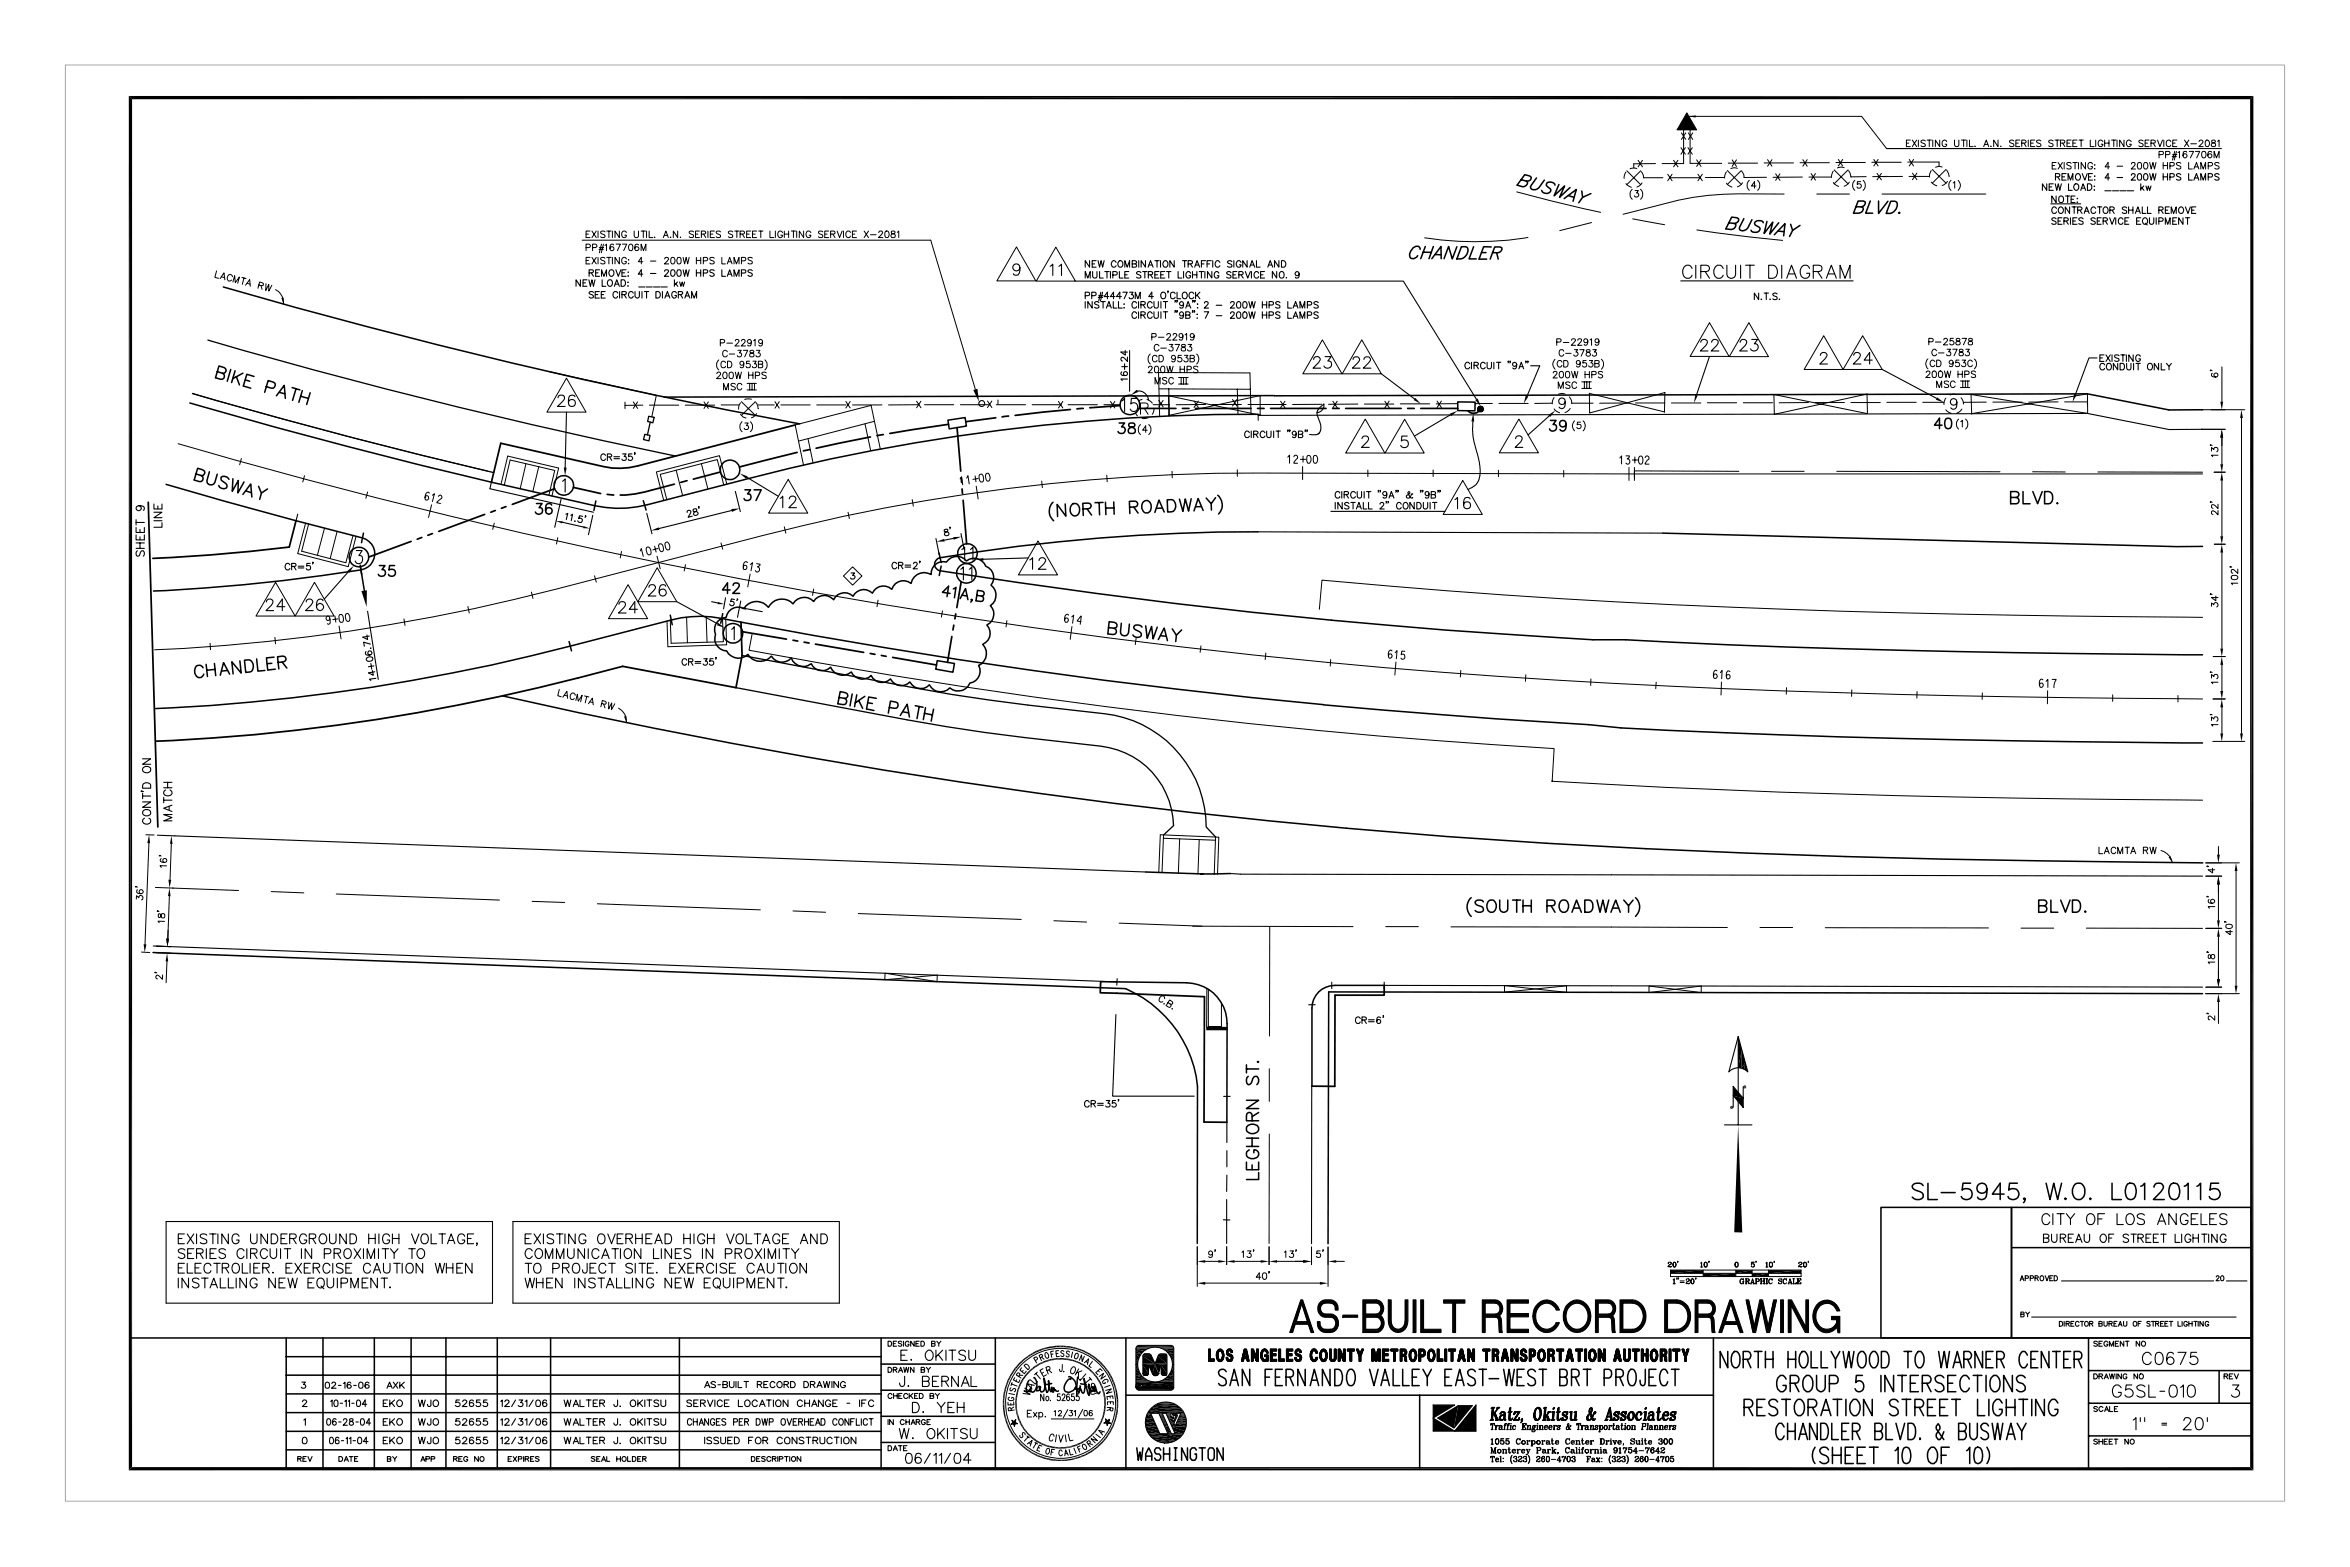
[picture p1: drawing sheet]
<svg xmlns="http://www.w3.org/2000/svg" width="914mm" height="610mm" viewBox="0 0 914 610" stroke-linecap="round" stroke-linejoin="round" font-family="sans-serif">
<g fill="none" stroke="#000" stroke-width=".59">
<path d="M591.9 69.9l1.9 .5a1.56 1.56 0 0 0 2-1.3l-.6-.6-1.9-.5-3 4 2 .6a1.67 1.67 0 0 0 2-1.8l-.5-.4M597.9 69.2l-2.2 3-.2 .6 .2 .5a2.12 2.12 0 0 0 3.1-.3l2.1-2.9M605.1 72a1.95 1.95 0 0 0-3.3-.5l.2 1 1.4 1.1a1.77 1.77 0 0 1-1.6 1.7 1.77 1.77 0 0 1-1.9-1.2M606.6 71.8l-1.9 4.4 4.1-3.8-2 4.4 4.1-3.8M608.6 77.3l4.8-3.6-1.3 4.6M610.2 76.1l2.2 .7M615.5 74.3l.3 2.5-1.5 2.1M619 75.3l-3.2 1.5M727.7 78.2l-1.7 4.7h2.7M731 78.2v4.8l3.6-4.7M735.7 78.3h1.6a1.37 1.37 0 0 1 .9 1.8 3.6 3.6 0 0 1-4.3 2.9zM552.6 97l-.4-.9a2.53 2.53 0 0 0-3.3 1.6 2.04 2.04 0 0 0 .3 2.9 2.3 2.3 0 0 0 2.4-1.1"/>
<path d="M553.8 98.1l3.2 .1M554.6 95.9l-1.8 4.7M557.7 95.9l-1.7 4.7M558.4 99l2.3 .1M566.9 96l-1.8 4.7-1.4-4.8-1.8 4.7M568.7 96h1.6a1.37 1.37 0 0 1 .9 1.8 3.6 3.6 0 0 1-4.3 2.9zM573.4 96l-1.8 4.7h2.8M576.4 98.3h1.8M580.3 96.1l-3-.1-1.8 4.8h3M580.8 98.3l2 .1a1.48 1.48 0 0 0 1.4-2.1l-.6-.2h-2l-1.8 4.7M582.4 98.4l.6 2.4M672.7 86.7l2 .2a1.7 1.7 0 0 0 1.8-1.6l-.7-.6-2-.2-2.3 4.5 2.1 .3a1.73 1.73 0 0 0 1.7-2.1l-.6-.3"/>
<path d="M678.6 85.1l-1.8 3.9a1.87 1.87 0 0 0 3.3-.3l1.6-3.2M686.1 86.7a1.92 1.92 0 0 0-3.1-.4 .89 .89 0 0 0 .2 1.4l1.6 1.1a1.85 1.85 0 0 1-1.4 1.7 1.85 1.85 0 0 1-2.1-1M687.5 86.2l-1.1 4.6 3.4-4.4-1.2 4.7 3.5-4.4M690.4 91.3l4.2-4.3-.6 4.7M691.8 89.9l2.3 .2M696.8 87.3l.7 2.3-1.2 2.4M700.4 87.7l-2.9 1.9M722.2 80.4l2 .1a1.48 1.48 0 0 0 1.4-2l-.6-.3h-2l-1.8 4.7h2.1a1.61 1.61 0 0 0 1.5-2.2l-.6-.2M738.7 82.9l.4-.3 .2 .3zM86.9 111.6a2353.6 2353.6 0 0 0 224.3 53.3M557.1 100.6l3.6-4.7 .1 4.7M73.9 156.8a2412.3 2412.3 0 0 0 157.5 39.9 43.9 43.9 0 0 0 20.7-.4l38.6-10a782.9 782.9 0 0 1 198.9-25.1"/>
<path d="M84.5 144.6l2.7 .6 .8-1-.3-.8-2.5-1-1.3 4.5 1.9 .6a1.22 1.22 0 0 0 1.4-.5 1.22 1.22 0 0 0-.1-1.4l-.6-.4M89.8 143.7l-1.4 4.6M91.5 144.2l-1.4 4.6M92 146.5l1.2 3.2M94.5 145.2l-3.9 2.1M95.5 147.8l1.6 .5M98.8 146.4l-2.8-.8-1.3 4.6 2.9 .8M103.6 150.4l2 .6a1.24 1.24 0 0 0 1.4-.9 1.24 1.24 0 0 0-.7-1.5l-2-.5-1.3 4.5M107.6 154l3-4.1 .4 5.1M108.7 152.6l2.2 .6M113.7 150.8l3 .9M115.2 151.3l-1.4 4.5"/>
<path d="M117 154.1l3 .9M117.6 151.9l-1.3 4.6M120.7 152.8l-1.4 4.6M495.9 154l316.3-.8 31.8 6.3 13-.1M495.9 153.9l-237.5 .6M567.2 156.3l6.8 .1-.1 3.4-6.7-.1zM368.8 163.5l6.7-1.1 .5 3.3-6.7 1.1zM435.5 164.6h2.1l-1.2 1.5a1.32 1.32 0 0 1 1.5 1.5 1.32 1.32 0 0 1-1.8 1l-.9-.3-.2-.4M439.4 164.7a.84 .84 0 0 0 .4 1.4 1.54 1.54 0 0 1 1.6 .5 1.54 1.54 0 0 1 .2 1.7l-.3 .2a1.63 1.63 0 0 1-2.3-.6 2.05 2.05 0 0 1 2.3-2l.3-.7a1.67 1.67 0 0 0-2.2-.5zM603.3 163.5h2.2l-1.2 1.7a1.32 1.32 0 0 1 1.4 1.5 1.32 1.32 0 0 1-1.8 1l-.6-.3-.4-.6M609.4 164.9a1.28 1.28 0 0 1-1.8 1.1 1.28 1.28 0 0 1-.4-2.1 1.28 1.28 0 0 1 2 .2 3.7 3.7 0 0 1-.4 3.3 1.18 1.18 0 0 1-1.8-.3M755.7 165.4h-3l2-2.7v4.1"/>
<path d="M757.3 162.9a1.39 1.39 0 0 1 1.9 .6 3.5 3.5 0 0 1-.4 3.1 1.39 1.39 0 0 1-1.9-.6 3.5 3.5 0 0 1 .4-3.1zM64.6 188.4l50.6 14.2 25.8 6.7a6.3 6.3 0 0 1 4.8 6.4 6.3 6.3 0 0 1-5.4 6 719.9 719.9 0 0 1-80.7 8.2M76.2 184.4l2.7 .6a1.22 1.22 0 0 0 .5-1.8l-2.5-1-1.3 4.5 2.7 .6a1.28 1.28 0 0 0 .7-1.2 1.28 1.28 0 0 0-.8-1.1M81.5 183.5l-1 3.3a1.59 1.59 0 0 0 1.2 1.8 1.59 1.59 0 0 0 1.9-.9l.9-3.2M89.1 186.5a2.07 2.07 0 0 0-3-.9 1.23 1.23 0 0 0 .5 1.6l1.1 .8a1.12 1.12 0 0 1 .6 1.1 1.12 1.12 0 0 1-.7 .9 1.96 1.96 0 0 1-2.5-1.1M90.6 186.2l-.2 4.9 2.3-4.2-.1 4.8 2.3-4.2M94.5 192.3l3.1-4 .4 5M95.6 191l2.1 .7M100.6 189.2l1.1 2.6 2.4-1.6M101.7 191.8l-.7 2.5M208.7 195.9h2.2l-1.1 1.6a1.32 1.32 0 0 1 1.3 1.5 1.32 1.32 0 0 1-1.8 1l-1-.8M214.7 196.5a1.22 1.22 0 0 0-1.2-.6 1.22 1.22 0 0 0-1 .7 3 3 0 0 0 .4 3.2 1.27 1.27 0 0 0 1.8-.6 1.27 1.27 0 0 0-.8-1.7 1.27 1.27 0 0 0-1.6 1.1"/>
<path d="M231.8 194.9l-.7 3.7M250.3 194.8l1.1 3.6M289.8 190.6h2.2l-1.1 1.6a1.32 1.32 0 0 1 1.3 1.5 1.32 1.32 0 0 1-1.8 1l-.6-.2-.3-.6M293.4 190.6h2.8l-2 4.1M409.7 195.4a4.9 4.9 0 0 0 .3 7.2M414.5 196.1l.2 4.7-3.4-4.6 .2 4.8M417.3 196.1a2.21 2.21 0 0 1 2.5 .7 2.21 2.21 0 0 1 .1 2.6 1.77 1.77 0 0 1-2 1.3 1.77 1.77 0 0 1-1.5-1.8 2.85 2.85 0 0 1 .9-2.8zM421.4 198l2.7-.3a1.06 1.06 0 0 0-.1-1.8l-2.7-.1 .2 4.7M423 198l1.7 2.4M427.7 195.5l.2 4.8M429.2 195.5h-3.1M430.1 195.4l.2 4.8"/>
<path d="M433.4 195.3l.1 4.7M433.4 197.6l-3.2 .1M439.5 197.3l2.7-.3a1.15 1.15 0 0 0 0-1.9l-2.7-.1 .1 4.8M441.1 197.2l1.7 2.4M444.7 195.5a1.95 1.95 0 0 1 2.5-.4 1.95 1.95 0 0 1 .7 2.5 1.71 1.71 0 0 1-1.2 1.9 1.71 1.71 0 0 1-2.1-1.1 2.93 2.93 0 0 1 .1-2.9zM452.2 197.7h-2.2M453 199.2l-2-4.7-1.6 4.9M454.2 194.4h1.6a2.54 2.54 0 0 1 1.7 2.3 2.54 2.54 0 0 1-1.5 2.4l-1.6 .1zM463.5 194l-1 4.9-1.3-4.8-.9 4.8-1.4-4.7M467.5 197.1l-2.3 .1M468.2 198.6l-2-4.7-1.6 4.9M471.3 196l.1 2.4"/>
<path d="M473 193.6l-1.7 2.4-2-2.2M473.8 192.7a5 5 0 0 1 .4 7.3M782.4 193.5h2.1a1.3 1.3 0 0 0 1.1-1.3l-.5-.7-.6-.3h-2.1v4.8h2.1a1.23 1.23 0 0 0 1.1-1.3 1.23 1.23 0 0 0-1.1-1.2M787.2 191.2v4.8h2.7M791 191.2l1.9 4.8 1.7-4.8M795.6 191.2h1.6a2.56 2.56 0 0 1 1.6 2.4 2.56 2.56 0 0 1-1.6 2.4h-1.6zM800.6 195.5l-.3 .3h.4M140.2 219.8l.5 3.8M141.4 207.4l-.7 3.7M365.4 215.1l.8 3.7M489.5 206.9a727.1 727.1 0 0 0-124.5 10.3 2.58 2.58 0 0 0-1.3 2.7 2.58 2.58 0 0 0 2.1 2.1 2513.1 2513.1 0 0 0 152.3 19.3M647.1 207.4l199.9 5.3 10-.1"/>
<path d="M140.2 220.4l1.6 9.4M147.6 220h2.2l-1.2 1.6a1.32 1.32 0 0 1 1.4 1.6 1.32 1.32 0 0 1-1.8 1l-.6-.2-.4-.6M153.5 220h-1.9l-.3 1.8a1.45 1.45 0 0 1 2.2-.1 1.45 1.45 0 0 1-.2 2.2 1.45 1.45 0 0 1-2.1-.5M260.8 239.3l.8 3.7M281.2 238.7l-.8 3.8M284.1 229.5h-3l2-2.7v4.1M285.3 227.7l.1-.6a1.49 1.49 0 0 1 2.1 0 1.32 1.32 0 0 1-.4 1.8l-2 2h2.7M366.2 220.2l-.7 3.7M369.7 230.9l-3-.5 2.4-2.3-.6 4M371 229.1l1-.6-.6 4M373.6 232.9l2.1-3.9 .9 4.3M374.3 231.5l2 .4"/>
<path d="M378.2 233.3h-.4h.4l-.5 .9M380.1 231.6l1.7 .3 .8-.3a.93 .93 0 0 0 0-1.4l-2.2-.5-.6 4 1.7 .3a1.07 1.07 0 0 0 1.2-.6 1.07 1.07 0 0 0-.3-1.3l-.6-.2M79 259.8a1.74 1.74 0 0 0-2.1-1 1.74 1.74 0 0 0-1.2 2 2.04 2.04 0 0 0 .7 2.2 2.04 2.04 0 0 0 2.3 .2l.6-.9M80.2 258.5l.5 4.7M83.4 258.1l.5 4.8M93.3 257.1l.5 4.7-3.6-4.4 .5 4.8M95.1 256.8l1.6-.1a2.55 2.55 0 0 1 1.9 2.2 2.55 2.55 0 0 1-1.4 2.5l-1.6 .2zM99.9 256.3l.5 4.8 2.7-.3M105.8 258l-1.9 .2M106.6 255.7l-2.9 .2 .5 4.8 2.9-.4M108.2 257.7l2.1-.2 .6-.3a1.03 1.03 0 0 0-.2-1.8l-2.7 .1 .5 4.7M109.8 257.5l1.8 2.4"/>
<path d="M221.4 249.6l1 3.6M279.2 241.9l2.1-1.5 1.3-.2a4.7 4.7 0 0 1 6.8-3.4 5.8 5.8 0 0 1 9.6-.5 5.9 5.9 0 0 1 9.6-1.4 5 5 0 0 1 8-.9 4.9 4.9 0 0 1 7.8-.7 4.7 4.7 0 0 1 7.5-1.3 4.7 4.7 0 0 1 7.6-1.2 4.7 4.7 0 0 1 7.5-1.6 4.8 4.8 0 0 1 7.5-2.2 5.2 5.2 0 0 1 7.8-3.5 4.7 4.7 0 0 1 5.9-4.8 4.8 4.8 0 0 1 7.8-.5 4.8 4.8 0 0 1 7.6 2.1 4.7 4.7 0 0 1 2 7.3 4.8 4.8 0 0 1-.3 8 4.7 4.7 0 0 1-1.3 7.5 4.7 4.7 0 0 1-1.6 7.6 5.1 5.1 0 0 1-1.6 8.2 4.7 4.7 0 0 1-3.4 6.8 4.9 4.9 0 0 1-7.8 1.9 4.9 4.9 0 0 1-8-1.2 4.8 4.8 0 0 1-7.6-1.1 4.6 4.6 0 0 1-7.5-1.2 4.7 4.7 0 0 1-7.5-1.3 4.7 4.7 0 0 1-7.8-1.4 5 5 0 0 1-8-1.8 4.7 4.7 0 0 1-7.5-1.4 5 5 0 0 1-7.8-2.3 4.7 4.7 0 0 1-7.7-.7 5.6 5.6 0 0 1-9.2-.6 5.2 5.2 0 0 1-8.3-1.4 4.8 4.8 0 0 1-4.3-6.4 4.6 4.6 0 0 1 .8-4.9zM364.7 257l6.7 1.1-.6 3.4-6.7-1.2zM431.3 244.1l2.8 .1a1.1 1.1 0 0 0 .2-1.7l-2.7-.6-.5 4.7 2 .3a1.23 1.23 0 0 0 1.4-1.1 1.23 1.23 0 0 0-1.1-1.4M436.3 242.5l-.3 3.3a1.6 1.6 0 0 0 1.4 1.5 1.6 1.6 0 0 0 1.7-1.1l.4-3.4M444.4 244a1.86 1.86 0 0 0-3.3 .1l.2 .5 .7 .5a2.73 2.73 0 0 1 2.1 1.6l-.1 .7a2.09 2.09 0 0 1-3.2-.4M445.8 243.5l.6 4.8 1.7-4.6 .6 4.8 1.6-4.5M450.7 248.8l2.3-4.5 1.3 4.9M451.6 247.3l2.2 .2M456.1 244.7l1.6 2.4 2.1-2M457.7 247.1l-.2 2.5M518 241.3a2487.3 2487.3 0 0 0 101.9 7.6h12.7a2926.7 2926.7 0 0 0 84.1 3.5l66.4 1.5 73.9 .8"/>
<path d="M83.7 260.4l-3.2 .3M88.5 260.8l-2.3 .3M89.4 262.3l-2.4-4.5-1.3 4.9M195.6 270.7a2531.8 2531.8 0 0 0 444.9 59.5l77.4 3 38.6 1 100.6 1.5M326.5 271.3l2 .4a1.17 1.17 0 0 0 1.4-1.1l-.3-.8-2.7-.8-.9 4.8 2.7 .2a1.26 1.26 0 0 0 .8-1.2 1.26 1.26 0 0 0-1-1.1M331.6 270l-.9 4.6M333.4 270.3l-.9 4.7M334.1 272.5l1.6 3.1M336.5 270.9l-3.7 2.5M337.6 273.4l1.9 .3M341 271.7l-3-.5-.8 4.6 2.9 .6M346.1 275.2l2 .4a1.28 1.28 0 0 0 1.3-.7 1.28 1.28 0 0 0-.2-1.5l-2.7-.6-.9 4.6"/>
<path d="M350.3 278.4l2.7-4.5 .9 5M351.3 276.9l2.2 .4M356.1 274.5l3.1 .6M357.7 274.9l-.9 4.6M359.7 277.5l3.1 .6M360.1 275.3l-.8 4.7M363.3 275.9l-1 4.7M515 274.1a2496.6 2496.6 0 0 1-238.1-34.1 45.8 45.8 0 0 0-15.7 1.2 1109.3 1109.3 0 0 1-100.9 23.5 762.8 762.8 0 0 1-99.7 10.9M515.1 274.2l66.8 5.4 36.2 2.3 12.7 1.3 17.9 .9 44.7 1.8 44.6 1.3 66.8 1.3 52.2 .5M445.8 339.2l22.2 .8h-.8l11.6-.2M572.5 349.2a4.9 4.9 0 0 0 0 7.3M577.2 350.8a1.85 1.85 0 0 0-3.2 .5 2.49 2.49 0 0 0 2.3 1.3 1.17 1.17 0 0 1 .9 .9 1.17 1.17 0 0 1-.4 1.1 2.26 2.26 0 0 1-2.8-.4"/>
<path d="M579.5 350.3a2.3 2.3 0 0 1 2.6 1.1 2.3 2.3 0 0 1-.4 2.8l-.4 .4a1.82 1.82 0 0 1-2.7-1.6 3.1 3.1 0 0 1 .9-2.7zM583.6 350.1v3.4a1.58 1.58 0 0 0 1.5 1.4 1.58 1.58 0 0 0 1.6-1.4v-3.4M588.5 350.1h3.2M590.2 350.1v4.8M592.6 350.1v4.8M592.6 352.4h3.2M595.8 350.1v4.8M601.9 352.4l2.7-.2a1.19 1.19 0 0 0 0-1.9l-2.7-.2v4.8M603.5 352.4l1.6 2.5M607.1 350.8a1.78 1.78 0 0 1 2-.6 1.78 1.78 0 0 1 1.2 1.7 2.05 2.05 0 0 1-.4 2.3 2.05 2.05 0 0 1-2.3 .4 2.93 2.93 0 0 1-.5-3.8zM611.7 354.9l1.7-4.8 1.9 4.8M612.3 353.3h2.3"/>
<path d="M616.7 350.1h1.6a2.55 2.55 0 0 1 1.1 4.1l-1.1 .7h-1.6zM621.4 350.1l1.2 4.8 1.1-4.8 1.1 4.8 1.2-4.8M626.8 354.9l1.9-4.8 1.8 4.8M627.6 353.3h2.2M631.8 350.1l1.9 2.3 1.8-2.3M633.7 352.4v2.5M636.4 349.2a4.9 4.9 0 0 1 0 7.3M793.3 352.4h2a1.17 1.17 0 0 0 1.1-1.4l-.4-.7-2.7-.2v4.8h2a1.28 1.28 0 0 0 1.2-1.3 1.28 1.28 0 0 0-1.2-1.2M798 350.1v4.8h2.7M801.8 350.1l1.9 4.8 1.8-4.8M806.4 350.1h1.6a2.55 2.55 0 0 1 1.1 4.1l-1.1 .7h-1.6zM811.4 354.4l-.3 .2 .3 .3 .2-.3"/>
<path d="M59.6 370.6l378.4 14a46.8 46.8 0 0 1 28 37.9l-.1 61.3M428.3 381.9l33.5 .4a15.8 15.8 0 0 1 15.7 15.9l-.1 38.4M538.6 383.3h-19.1a8.8 8.8 0 0 0-9 8.8v30.4M857 386.6l-340-.7-.2 97.9M485 415.9h4.7M485 414.2v3.2M485.7 418.7a1.85 1.85 0 0 0 .4 3.2 2.49 2.49 0 0 0 1.4-2.2 1.13 1.13 0 0 1 .8-.9 1.13 1.13 0 0 1 1.2 .4 2.17 2.17 0 0 1-.4 2.7M489.5 412.9l.2 .2-.2 .2-.3-.2M485 428h4.7l-4.7 3.3h4.7M485.2 438.3a2.8 2.8 0 0 1 4.5 .4 2.31 2.31 0 0 1-1.1 2.2 2.31 2.31 0 0 1-2.5-.2l-1.1-1.1zM487.2 436l-.2-2.7a1.07 1.07 0 0 0-1.8 0l-.2 2.7h4.7M489.7 432.8l-2.5 1.6"/>
<path d="M485 452.1v3h4.7v-3M485 446h4.7M485 442.8h4.7M486.1 447.3a1.75 1.75 0 0 0-1.1 2 1.75 1.75 0 0 0 1.8 1.4 2.05 2.05 0 0 0 2.3-.4 2.05 2.05 0 0 0 .4-2.3l-.9-.7h-.7v1.1M487.2 442.8v3.2M487.2 453.2v1.9M489.7 456.2v2.7h-4.7M731.9 469.7h50.8v50.8h-50.8zM748.3 461.2a2.71 2.71 0 0 0-4.2 0 1.65 1.65 0 0 0 1.3 1.8l1.7 .6a1.63 1.63 0 0 1 1.2 2.1 2.71 2.71 0 0 1-4.2 0M750.2 460.3v6.4h3.6M755.3 463.9h5.5M766.8 460.3h-3l-.3 2.7a2.24 2.24 0 0 1 3.3 0 2.24 2.24 0 0 1-.4 3.4 2.24 2.24 0 0 1-3.3-.9"/>
<path d="M773.1 462.4a1.96 1.96 0 0 1-2.7 1.6 1.96 1.96 0 0 1-.7-3.1 1.96 1.96 0 0 1 3.2 .3 6 6 0 0 1-.6 5.1 1.9 1.9 0 0 1-2.8-.6M779.8 464.5h-4.6l3.1-4.2v6.4M782.7 469.7h93.2l.3 50.8h-93.5zM785 460.3h-3.1l-.3 2.7a2.29 2.29 0 0 1 3.3-.1 2.29 2.29 0 0 1 0 3.3 2.29 2.29 0 0 1-3.3-.1l-.3-.6M787.9 466.3l-.2 .4-.4-.4 .4-.2 .2 .2-.2 1.3-.4 .2M796.2 460.3l1.5 6.4 1.4-6.4 1.5 6.4 1.6-6.4M803.7 466.1l-.4 .2 .4 .4 .3-.4M807.6 460.6a2.41 2.41 0 0 1 3.6 2.1 2.94 2.94 0 0 1-2.9 4 3.7 3.7 0 0 1-.7-6.1zM813.3 466.1l-.2 .2 .2 .4 .4-.4M821.8 460.3v6.4h3.6M827.9 460.6a2.06 2.06 0 0 1 3 .9 5 5 0 0 1-.6 4.8 1.96 1.96 0 0 1-3-.8 5.2 5.2 0 0 1 .6-4.9zM833 461.5l.7-.3 .8-.9v6.4"/>
<path d="M838.1 461.8a1.68 1.68 0 0 1 1.2-1.5h1.3a1.54 1.54 0 0 1 .8 2.4l-3.5 4h4.2M844.8 460.6a2.06 2.06 0 0 1 3 .9 5 5 0 0 1-.6 4.8 1.96 1.96 0 0 1-3-.8 5.2 5.2 0 0 1 .6-4.9zM849.9 461.5l.7-.3 .8-.9v6.4M854.8 461.5l1.5-1.2v6.4M863.3 460.3h-3.1l-.3 2.7a2.29 2.29 0 0 1 3.3-.1 2.29 2.29 0 0 1 0 3.3 2.29 2.29 0 0 1-3.3-.1l-.2-.6M782.7 485.4h93.2M50.7 520.5h825.5M111.4 527.8h231.4M111.4 535h231.4M111.4 520.5v50.8M125.7 520.5v50.8M145.7 520.5v50.8"/>
<path d="M160 520.5v50.8M173.5 520.5v50.8M193.5 520.5v50.8M214.2 520.5v50.8M264.4 520.5v50.8M342.8 520.5v50.8M342.8 530.7h44.5M387.3 520.5v50.8M402.3 536a3.6 3.6 0 0 1-.4 5.6l-.7-.4-.1-1.4-.9 1.4-.5 .3-.3-.3 .1-2.2 .9-2M409.2 538.2l-2.4 .5M415.8 535.7a3.6 3.6 0 0 1 2.7 2.1 2.81 2.81 0 0 1-.9 3.1 2.81 2.81 0 0 1-3.2 .3 3.8 3.8 0 0 1 2.2-4.8l.1 .2M419.5 536.3l-.2-.6-.3 3.9 .1 3.3"/>
<path d="M420.1 536.7l.4 .1-.2 .1M420.2 539.1a1.08 1.08 0 0 1-.6 1.3 1.08 1.08 0 0 1-1.3-.4 .9 .9 0 0 1 1.1 1.1l.4 .7 .5-1.7 .9 1.8a1.38 1.38 0 0 0 .9-1.8l-.3-3.7 1.5 5.6 .5 .9-.2-4.5 1 3.1-.5-.8a.73 .73 0 0 0 1.1 .5 .73 .73 0 0 0 .2-1.1l-.2-.6 .4 1.2 .5 .7-.1-2.3 .5 1.6a1.35 1.35 0 0 0 1.2 1.4l.3-.7M420.5 538.3l2.2 .2M438.1 520.5v50.8M477.1 533.6a1.52 1.52 0 0 0-2.2-.8 1.52 1.52 0 0 0-.3 2.3l1.7 1a1.58 1.58 0 0 1 .8 1.9 1.58 1.58 0 0 1-1.8 1l-.7-.2-.4-.6M478.6 539l1.7-6.3 1.6 6.3M479.2 536.9h2.1M486.3 532.7v6.3l-2.9-6.3v6.3M492.3 535.7h1.7M495 532.7h-2.7v6.3M496.3 535.7h1.7M499 532.7h-2.7v6.3h2.7"/>
<path d="M500.4 535.7h1.9a1.63 1.63 0 0 0 1-1.5 1.63 1.63 0 0 0-1-1.5h-1.9v6.3M501.9 535.7l1.4 3.3M507.9 532.7v6.3l-2.9-6.3v6.3M509.8 539l1.6-6.3 1.7 6.3M510.4 536.9h2.1M517.5 532.7v6.3l-2.9-6.3v6.3M519.4 532.7h1.4a4.2 4.2 0 0 1 1.1 5.5l-.4 .6-.7 .2h-1.4zM524.8 533l.4-.3a1.61 1.61 0 0 1 1.9 1.5 4.4 4.4 0 0 1-1 4.8 1.49 1.49 0 0 1-1.9-1.5 4.8 4.8 0 0 1 .6-4.5zM532.9 532.7l1.7 6.3 1.6-6.3M537.3 539l1.6-6.3 1.7 6.3M537.9 536.9h2.1M542.1 532.7v6.3h2.5"/>
<path d="M545.8 532.7v6.3h2.5M549.5 535.7h1.7M552.2 532.7h-2.7v6.3h2.7M553.7 532.7l1.7 3 1.6-3M555.4 535.7v3.3M562.2 535.7h1.6M564.8 532.7h-2.6v6.3h2.6M566.4 539l1.6-6.3 1.7 6.3M567 536.9h2M574.1 533.6a1.5 1.5 0 0 0-2.4-.7 1.5 1.5 0 0 0 .3 2.5l1.2 .7a1.58 1.58 0 0 1 .8 1.9 1.58 1.58 0 0 1-1.8 1l-.7-.2-.4-.6M575.5 532.7h2.9M577 532.7v6.3"/>
<path d="M579.4 536.3h3.7M585.1 532.7l1.1 6.3 1-6.3 1 6.3 1-6.3M590.3 535.7h1.7M593 532.7h-2.7v6.3h2.7M597.4 533.6a1.5 1.5 0 0 0-2.4-.7 1.5 1.5 0 0 0 .3 2.5l1.3 .7a1.59 1.59 0 0 1 .8 1.9 1.59 1.59 0 0 1-1.9 1l-1-.8M598.9 532.7h2.9M600.3 532.7v6.3M606.9 535.7h1.9a1.63 1.63 0 0 0 1-1.5 1.63 1.63 0 0 0-1-1.5h-1.9v6.3h1.9l.8-.6a1.94 1.94 0 0 0-.8-2.7M611.5 535.7h1.9a1.59 1.59 0 0 0 1.1-1.5 1.59 1.59 0 0 0-1.1-1.5h-1.9v6.3M612.9 535.7l1.6 3.3M616.1 532.7h2.9M617.6 532.7v6.3"/>
<path d="M624.2 536.1h1.9a1.88 1.88 0 0 0 1-1.7 1.88 1.88 0 0 0-1-1.7h-1.9v6.3M628.8 535.7h1.8a1.63 1.63 0 0 0 1.1-1.5 1.63 1.63 0 0 0-1.1-1.5h-1.8v6.3M630.2 535.7l1.4 3.3M634.2 533l.4-.3a1.94 1.94 0 0 1 2 2.4 4.1 4.1 0 0 1-1.1 3.9 1.49 1.49 0 0 1-1.9-1.5 4.8 4.8 0 0 1 .6-4.5zM640.2 532.7l-.2 5.7a.88 .88 0 0 1-.8 .7 .88 .88 0 0 1-.9-.7l-.1-1.5M641.6 535.7h1.7M644.3 532.7h-2.7v6.3h2.7M648.9 534.2a1.44 1.44 0 0 0-.8-1.3 1.44 1.44 0 0 0-1.5 .1 4.6 4.6 0 0 0 .5 6 1.49 1.49 0 0 0 1.8-1.5M650.4 532.7h2.9M651.8 532.7v6.3M666.7 520.5v50.8M672.3 525.7v6.4l-3-6.4v6.4"/>
<path d="M674.6 526.1l.3-.4a2.02 2.02 0 0 1 2.1 2.5 3.7 3.7 0 0 1-1.2 3.9 2.16 2.16 0 0 1-2.2-2.5 4.2 4.2 0 0 1 1-3.5zM678.3 528.8h1.9a1.64 1.64 0 0 0 1.1-1.5 1.64 1.64 0 0 0-1.1-1.6h-1.9v6.4M679.8 528.8l1.5 3.3M682.6 525.7h3M684.1 525.7v6.4M686.9 525.7v6.4M686.9 528.8h3M689.9 525.7v6.4M695 536.5a1.96 1.96 0 0 0-2.2-1.4 4.1 4.1 0 0 0 0 6.3 1.97 1.97 0 0 0 2.2-2.4h-1.2M695.7 528.8h3M695.7 525.7v6.4M696.6 538.1h2.2a1.57 1.57 0 0 0 1.2-1.5 1.57 1.57 0 0 0-1.2-1.5h-2.2v6.3"/>
<path d="M698.3 538.1l1.7 3.3M698.7 525.7v6.4M701 526.1l.3-.4a2.11 2.11 0 0 1 2.2 2.5 4.2 4.2 0 0 1-1.2 3.9 2.11 2.11 0 0 1-2.2-2.5 4.2 4.2 0 0 1 .9-3.5zM702 536l.9-.9a2.23 2.23 0 0 1 2.5 2.4 3.8 3.8 0 0 1-1.4 3.9 2.32 2.32 0 0 1-2.5-2.4v-1.5zM704.7 525.7v6.4h2.6M706.8 535.1v4.5a1.7 1.7 0 0 0 1.7 1.8 1.7 1.7 0 0 0 1.7-1.8v-4.5M708.6 525.7v6.4h2.5M711.8 538.3l2.9-.2a1.82 1.82 0 0 0-.7-3h-2.2v6.3M712.5 525.7l1.7 3.1v3.3M715.9 525.7l-1.7 3.1M717.2 525.7l1 6.4 1.2-6.4 1 6.4 1-6.4M724 525.7a2.02 2.02 0 0 1 2.1 2.5 3.9 3.9 0 0 1-1.2 3.9 2.16 2.16 0 0 1-2.2-2.5 4.2 4.2 0 0 1 1.3-3.9z"/>
<path d="M724.7 535.1h-2.4l-.2 2.8a1.82 1.82 0 0 1 2.3-.5 1.82 1.82 0 0 1 .8 2.2 1.73 1.73 0 0 1-1.4 1.8 1.73 1.73 0 0 1-2-1.2M728.7 525.7a2.11 2.11 0 0 1 2.2 2.5 4.2 4.2 0 0 1-1.3 3.9 2.11 2.11 0 0 1-2.2-2.5 4.2 4.2 0 0 1 1.3-3.9zM731.9 535.1v6.3M732.1 525.7h1.5a3.8 3.8 0 0 1 1.3 5l-.6 1.1-.7 .3h-1.5zM736.8 535.1v6.3l-3.4-6.3v6.3M738.4 535.1h3.4M740.1 535.1v6.3M740.9 525.7h2.9M742.4 525.7v6.4M743.3 538.1h2M746.1 526.1l.4-.4a2.11 2.11 0 0 1 2.2 2.5 4.2 4.2 0 0 1-1.3 3.9 2.11 2.11 0 0 1-2.2-2.5 4.2 4.2 0 0 1 .9-3.5zM746.5 535.1h-3.2v6.3h3.2"/>
<path d="M748 538.1h2.3a1.6 1.6 0 0 0 1.1-1.5 1.6 1.6 0 0 0-1.1-1.5h-2.3v6.3M749.7 538.1l1.7 3.3M754.3 525.7l1 6.4 1.2-6.4 1 6.4 1.1-6.4M756.4 536a1.79 1.79 0 0 0-1.9-1 1.79 1.79 0 0 0-1.5 1.5l.2 .7 .8 .7a2.76 2.76 0 0 1 2.4 1.7v1a2.03 2.03 0 0 1-3.4 0M757.9 538.1h1.9M759.9 532.1l1.7-6.4 1.7 6.4M760.5 530h2.3M761 535.1h-3.1v6.3h3.1M764.1 528.8h2a1.64 1.64 0 0 0 1-1.5 1.64 1.64 0 0 0-1-1.6h-2v6.4M765.6 528.8l1.5 3.3M766.3 536.5a1.73 1.73 0 0 0-2.7-1.1 4.2 4.2 0 0 0 .5 6 1.96 1.96 0 0 0 2.2-1.4M767.8 535.1h3.4"/>
<path d="M769.5 535.1v6.3M771.4 525.7v6.4l-2.9-6.4v6.4M772.8 535.1v6.3M772.8 528.8h1.7M775.5 525.7h-2.7v6.4h2.7M775.7 535.1a2.23 2.23 0 0 1 2.5 2.4 3.8 3.8 0 0 1-1.4 3.9 2.32 2.32 0 0 1-2.5-2.4 3.8 3.8 0 0 1 1.4-3.9zM776.9 528.8h1.9a1.6 1.6 0 0 0 1.1-1.5 1.6 1.6 0 0 0-1.1-1.6h-1.9v6.4M778.4 528.8l1.5 3.3M783 535.1v6.3l-3.4-6.3v6.3M788 536a1.79 1.79 0 0 0-1.9-1 1.79 1.79 0 0 0-1.5 1.5l.5 1 .6 .4a2.76 2.76 0 0 1 2.3 1.7v1a2.03 2.03 0 0 1-3.4 0M788.9 527.2a1.49 1.49 0 0 0-2.3-1.1 4.5 4.5 0 0 0 .3 6 1.76 1.76 0 0 0 2-1.4M790.2 528.8h1.7"/>
<path d="M792.9 525.7h-2.7v6.4h2.7M797.3 525.7v6.4l-3-6.4v6.4M798.7 525.7h3M800.1 525.7v6.4M803 528.8h1.7M805.7 525.7h-2.7v6.4h2.7M807.1 528.8h1.9a1.64 1.64 0 0 0 1.1-1.5 1.64 1.64 0 0 0-1.1-1.6h-1.9v6.4M808.6 528.8l1.4 3.3M812.7 533.2h63.5M812.7 520.5v50.8M863.5 533.2v12.7M111.4 556.8h231.4"/>
<path d="M111.4 549.5h231.4M111.4 542.3h231.4M342.8 551h44.5M342.8 540.8h44.5M404.4 540.1l.4-.3-.1-.3a1.23 1.23 0 0 0-1.4 1.5 .97 .97 0 0 0 1.4-.9l.4 1.4a1.58 1.58 0 0 0 1.5-1.8l.1-1.8-.5-1.8 .2 2.4 .9 3.1h.3l.5-1.3-.1-3.2 .3 2.8 .6 1.5a1.17 1.17 0 0 0 .2-1.7l.1 1.4 .4 .5 .4-.2 .1-1.4 .1 .6 .3 .2 .2-.2a.71 .71 0 0 0 1.2 .5M438.1 542.8h228.6M552.4 542.7v28.6M678.6 547.5h2.2a1.62 1.62 0 0 0 1.2-1.6 1.62 1.62 0 0 0-1.2-1.5h-2.2v6.3M680.3 547.5l1.7 3.2M683.6 547.5h2M686.8 544.4h-3.2v6.3h3.2M691.7 545.4a1.76 1.76 0 0 0-1.9-1.1 1.76 1.76 0 0 0-1.5 1.5l.5 1 .5 .4a2.76 2.76 0 0 1 2.4 1.7v1a2.03 2.03 0 0 1-3.4 0"/>
<path d="M693.3 544.4h3.4M694.2 555.1a1.49 1.49 0 0 0-2.3-1.1 4.5 4.5 0 0 0 .4 6 1.76 1.76 0 0 0 1.9-1.4M695 544.4v6.3M695.6 556.8h2.9M695.6 553.7v6.3M698.5 553.7v6.3M699.2 544.7l.4-.3a2.23 2.23 0 0 1 2.5 2.4 3.8 3.8 0 0 1-1.5 3.9 2.23 2.23 0 0 1-2.4-2.4 3.8 3.8 0 0 1 1-3.6zM700.5 557.9h2.3M703.5 547.5h2.2a1.62 1.62 0 0 0 1.2-1.6 1.62 1.62 0 0 0-1.2-1.5h-2.2v6.3M705.2 547.5l1.7 3.2M707.1 553.7v6.3l-3-6.3v6.3M708.4 553.7h1.6a3.5 3.5 0 0 1 1.4 3.9 2.45 2.45 0 0 1-1.4 2.4h-1.6z"/>
<path d="M708.5 550.7l2-6.3 1.9 6.3M709.1 548.6h2.6M712.8 553.7v6.3h2.5M713.3 544.4h3.4M715 544.4v6.3M716.7 556.8h1.6M718.3 544.4v6.3M719.4 553.7h-2.7v6.3h2.7M720.8 556.8h1.9a1.66 1.66 0 0 0 1.1-1.5 1.66 1.66 0 0 0-1.1-1.6h-1.9v6.3M721.2 544.4a2.33 2.33 0 0 1 2.6 2.4 4.2 4.2 0 0 1-1.5 3.9h-1.1a4.1 4.1 0 0 1 0-6.3zM722.2 556.8l1.6 3.2M728.5 544.4v6.3l-3.4-6.3v6.3"/>
<path d="M729.5 556.8h2a1.71 1.71 0 0 0 1-1.5 1.71 1.71 0 0 0-1-1.6h-2v6.3h2a1.73 1.73 0 0 0 1.1-1.6 1.73 1.73 0 0 0-1.1-1.6M733.8 553.7v6.3h2.6M737.7 553.7l1.7 6.3 1.7-6.3M738.6 545.4a1.76 1.76 0 0 0-1.9-1.1 1.76 1.76 0 0 0-1.5 1.5l.5 1 .5 .4a2.76 2.76 0 0 1 2.4 1.7v1a2.03 2.03 0 0 1-3.4 0M740.1 544.4h3.4M741.8 544.4v6.3M742.4 553.7h1.5a3.8 3.8 0 0 1 1.3 4.9l-.6 1.1-.7 .3h-1.5zM745.1 547.5h2.2a1.62 1.62 0 0 0 1.2-1.6 1.62 1.62 0 0 0-1.2-1.5h-2.2v6.3M746.8 547.5l1.7 3.2M747 559.4l.3 .3-.3 .3zM750 547.5h2M753.1 544.4h-3.1v6.3h3.1"/>
<path d="M754.8 547.5h1.9M756.4 557l-1.6 3h-.6l-.8-1.1v-1l1.4-2.1v-.9l-.6-1-.8 1v.9l3 4.2M757.9 544.4h-3.1v6.3h3.1M759.4 544.4h3.4M761.1 544.4v6.3M762.1 556.8h2a1.71 1.71 0 0 0 1-1.5 1.71 1.71 0 0 0-1-1.6h-2v6.3h2a1.73 1.73 0 0 0 1.1-1.6 1.73 1.73 0 0 0-1.1-1.6M766.4 553.7v4.6a1.7 1.7 0 0 0 1.8 1.7l1-.8 .2-5.5M769.5 544.4v6.3h2.8M773.7 554.7a1.49 1.49 0 0 0-2.4-.7 1.49 1.49 0 0 0 .4 2.5 2.33 2.33 0 0 1 2 2.7 1.66 1.66 0 0 1-1.5 .9 1.66 1.66 0 0 1-1.4-.9M773.9 544.4v6.3M775.2 553.7l1 6.3 1.1-6.3 1 6.3 1-6.3M779 545.8a1.96 1.96 0 0 0-2.2-1.4 4.1 4.1 0 0 0 0 6.3 1.95 1.95 0 0 0 2.2-2.4h-1.1"/>
<path d="M780.7 547.5h3.3M780.7 544.4v6.3M781.3 557.9h2.2M784 544.4v6.3M784.9 553.7l1.8 3.1v3.2M785.6 544.4h3.4M787.3 544.4v6.3M788.4 553.7l-1.7 3.1M790.6 544.4v6.3M795.5 544.4v6.3l-3.4-6.3v6.3M800.7 545.8a1.73 1.73 0 0 0-2.6-1.1 4.2 4.2 0 0 0 .4 6 1.97 1.97 0 0 0 2.2-2.4h-1.2M812.7 545.9h63.5"/>
<path d="M812.7 558.6h63.5M111.4 564h231.4M342.8 561.1h44.5M442.3 563.3l.6 4.8 .6-3.2 .6 3.2 .6-4.8M445.8 568.1v-2.5l1.2-2.3 1.2 2.3v2.5M445.8 566.5h2.4M451.6 564.1l-.5-.8h-1.2l-.6 .8v.8l.6 .7h1.2l.5 .9v.7l-.5 .9h-1.2l-.6-.9M452.7 563.3v4.8M452.7 565.6h2.4M455.1 563.3v4.8M456.9 568.1h1.1M456.9 563.3h1.1"/>
<path d="M457.4 563.3v4.8M462.1 563.3v4.8l-2.3-4.8v4.8M465.5 564.1l-.6-.8h-1.1l-.6 .8v3.1l.6 .9h1.1l.6-.9v-1.6h-.6M466.6 563.3h2.4M467.8 563.3v4.8M470.7 563.3h1.2l.6 .8v3.1l-.6 .9h-1.2l-.6-.9v-3.1zM475.9 563.3v4.8l-2.3-4.8v4.8M699.9 560l1.7-6.3 1.8 6.3M706.2 563a5.4 5.4 0 0 0 0 6.4M711.5 564a1.76 1.76 0 0 0-1.9-1.1 1.76 1.76 0 0 0-1.5 1.6l1 1.3a2.76 2.76 0 0 1 2.4 1.8v1a2.15 2.15 0 0 1-3.4 0M713 563v6.4M713 566.1h3.4"/>
<path d="M716.4 563v6.4M718 566.1h2M721.1 563h-3.1v6.4h3.1M722.7 566.1h1.9M725.8 563h-3.1v6.4h3.1M727.4 563h3.4M729.1 563v6.4M737.4 564.4l1.2-1.4v6.4M740.8 563.3l.7-.3 1.2 .3a5.6 5.6 0 0 1 0 5.7l-1.2 .4a2.91 2.91 0 0 1-1.4-3.6zM751.4 563a2.23 2.23 0 0 1 2.5 2.5 3.9 3.9 0 0 1-1.4 3.9 2.33 2.33 0 0 1-2.5-2.5 3.9 3.9 0 0 1 1.4-3.9zM755.3 566.1h2M758.5 563h-3.2v6.4"/>
<path d="M765.2 564.4l1.2-1.4v6.4M768.6 563.3l1.2-.3a3.2 3.2 0 0 1 1.6 3.7l-.2 1.6-.6 .7-.8 .4-1.2-.4a6.9 6.9 0 0 1 0-5.7zM773.1 563a5.4 5.4 0 0 1 0 6.4M780.7 560l1.7-6.3 1.7 6.3"/>
<circle cx="439.6" cy="157.5" r="3.8"/>
<circle cx="219.4" cy="188.9" r="3.8"/>
<circle cx="284.1" cy="182.8" r="3.8"/>
<circle cx="139.7" cy="216.7" r="3.8"/>
<circle cx="376.4" cy="215.4" r="3.8"/>
<circle cx="376" cy="223.1" r="3.8"/>
<circle cx="285.2" cy="246.3" r="3.8"/>
</g>
<g fill="none" stroke="#000" stroke-width=".39">
<path d="M652.5 50.5h7.6M654.1 57.5l1.7 2.5M654.3 51.7l1.6 2.5M655.1 50.5v13.1h-8.4M655.8 57.5l-1.7 2.5M655.9 51.7l-1.6 2.5M656.4 43.9l3.8 6.6h-7.6zM656.8 57.5l1.7 2.5M657 51.7l1.7 2.5M657.3 45.3h67.1l9.7 12.5M657.6 50.5v13.1h12.3M658.5 57.5l-1.7 2.5"/>
<path d="M658.7 51.7l-1.7 2.5M741.8 55.7h.9M743.3 54.5h-1.5v2.5h1.5M744.1 54.5l1.7 2.5M745.8 54.5l-1.7 2.5M746.5 54.5v2.5M749.2 54.8l-.6-.3-1.1 .3 .2 .7 1.2 .4 .3 .5v.3l-.6 .3-1.1-.3M749.8 54.5h1.7M750.7 54.5v2.5M752 54.5v2.5M754.8 54.5v2.5l-1.7-2.5v2.5M757.5 55.1l-.1-.3a1.22 1.22 0 0 0-1.7 .5 1.22 1.22 0 0 0 .5 1.6l.7 .1 .5-.3 .1-.6h-.6"/>
<path d="M760.5 54.5v1.9a.87 .87 0 0 0 .9 .6 .87 .87 0 0 0 .8-.6v-1.9M763.2 54.5h1.7M764.1 54.5v2.5M765.3 54.5v2.5M766.3 54.5v2.5h1.5M768.5 56.8l.1 .1M771.9 57l1-2.5 .9 2.5M772.3 56.2h1.2M774.6 56.8l.2 .1M777.4 54.5v2.5l-1.7-2.5v2.5M778.5 56.8l.1 .1M783.6 54.8l-.6-.3-1.1 .3 .3 .7 1.2 .4 .2 .5v.3l-.6 .3-1.1-.3"/>
<path d="M784.4 55.7h.9M785.9 54.5h-1.5v2.5h1.5M786.7 55.7l1.4-.1 .3-.6-.6-.5h-1.1v2.5M787.5 55.7l.9 1.3M789.2 54.5v2.5M790.1 55.7h1.1M791.7 54.5h-1.6v2.5h1.6M794.1 54.8l-.6-.3-1.1 .3 .3 .7 1.2 .4 .2 .5v.3l-.6 .3-1.1-.3M798.9 54.8l-.6-.3-1.1 .3 .2 .7 1.2 .4 .3 .5v.3l-.6 .3-1.1-.3M799.6 54.5h1.7M800.5 54.5v2.5M801.7 55.7l1.6-.2v-.8l-1.6-.2v2.5"/>
<path d="M802.6 55.7l.8 1.3M804.3 55.7h1M805.9 54.5h-1.6v2.5h1.6M806.6 55.7h1M808.2 54.5h-1.6v2.5h1.6M808.9 54.5h1.7M809.8 54.5v2.5M813.3 54.5v2.5h1.6M815.5 54.5v2.5M818.3 55.1a1.09 1.09 0 0 0-1.6-.3 1.09 1.09 0 0 0-.1 1.6 .87 .87 0 0 0 1 .6 .87 .87 0 0 0 .7-.9h-.7M818.9 55.7h1.7M818.9 54.5v2.5"/>
<path d="M820.6 54.5v2.5M821.6 54.5h1.7M822.5 54.5v2.5M823.8 54.5v2.5M826.5 54.5v2.5l-1.7-2.5v2.5M829.3 55.1a1.09 1.09 0 0 0-1.6-.3 1.09 1.09 0 0 0-.1 1.6 .87 .87 0 0 0 1 .6 .87 .87 0 0 0 .7-.9h-.7M833.9 54.8l-.6-.3-1.1 .3 .3 .7 1.2 .4 .2 .5v.3l-.6 .3-1.1-.3M834.7 55.7h.9M836.2 54.5h-1.5v2.5h1.5M837 55.7l1.6-.2v-.8l-1.6-.2v2.5M837.8 55.7l.9 1.3M839.5 54.5l.9 2.5 1-2.5"/>
<path d="M842 54.5v2.5M844.7 55.1l-.1-.3a1.22 1.22 0 0 0-1.7 .5 1.22 1.22 0 0 0 .5 1.6h.9l.4-.5M845.4 55.7h1M846.2 58.9l-.9 3.4M846.9 58.9l-.9 3.4M847 54.5h-1.6v2.5h1.6M847.5 59.3l.6-.4v2.5M849.8 57.8h-115.7h130.3M850 54.5l1.7 2.5M850.8 59.2l-.6-.3a1.36 1.36 0 0 0-.9 1.3 1.36 1.36 0 0 0 1 1.2 .8 .8 0 0 0 .7-.8 .8 .8 0 0 0-.8-.8 .8 .8 0 0 0-.8 .8M851.7 54.5l-1.7 2.5M851.9 58.9h1.7l-1.3 2.5"/>
<path d="M852.5 55.9h2.2M854.2 58.9h1.7l-1.2 2.5M855.7 55.1l.5-.6h.5l.5 .8-1.6 1.7h1.7M857 59l.6-.1a1.35 1.35 0 0 1 .8 1.4 1.35 1.35 0 0 1-1 1.1 1.73 1.73 0 0 1-.4-2.4zM858.4 54.7a.74 .74 0 0 1 1.2 .3v1.5l-.3 .4-.6 .1a1.65 1.65 0 0 1-.3-2.3zM860.6 59.2l-.5-.3a1.19 1.19 0 0 0-1.1 1.3 1.19 1.19 0 0 0 1.3 1.1 .82 .82 0 0 0 0-1.4 .82 .82 0 0 0-1.2 .7M860.7 54.7v.6l1.1 .4 .3 .5a.88 .88 0 0 1-.7 .9 .88 .88 0 0 1-1-.6l.4-.8 .8-.2 .4-.4-.5-.6zM862.9 55l.6-.5v2.5M590.2 74.6l12.9 3.4 19.7 4.6M632.7 66.9l-.6 1.3-.1 1.2M632.7 71.4l2.1 1.5M633 66.4l5.4 5.5"/>
<path d="M635.1 73.6a2.64 2.64 0 0 0 0 3.9M636.2 74.1h1.3l-.7 1a.83 .83 0 0 1 .9 .9 .83 .83 0 0 1-1.1 .7l-.6-.5M636.9 65.6a3.1 3.1 0 0 0-2.6 .1M637.4 62.4l1.7 2.5M638.3 73.6a2.64 2.64 0 0 1 0 3.9M638.4 66.4l-5.4 5.5M638.6 66.8l.8 1.4 .1 .9h7.6M638.9 71.2l-.5 .7-1.5 .9M639.1 62.4l-1.7 2.5M644.2 63.6l-8.5 .1v1.6M648.9 67.8l1.7 2.5M649.6 69.1h11.4"/>
<path d="M650.6 67.8l-1.7 2.5M651.2 62.4l1.7 2.5M652.9 62.4l-1.7 2.5M660.2 62.2l1.7 2.5M660.7 67.8l1.7 2.5M661.9 62.2l-1.7 2.5M662.4 67.8l-1.7 2.5M663.6 69.1h7.4M671.8 66.9l-.6 1.1-.1 1.3M671.8 71.3l.3 .5 1.8 1M672.1 66.3l5.4 5.5M672.5 63.5h11.4"/>
<path d="M674 62.2l1.7 2.5M675.7 62.2l-1.7 2.5M676 65.5a2.89 2.89 0 0 0-2.5 .1M677.5 66.3l-5.4 5.5M677.7 66.6l.9 1.4v1.1M678 71.1l-.5 .7-1.5 .9M678.6 69.1h.1M680.7 70.2a2.64 2.64 0 0 0 0 3.9M683.3 72.4h-1.8l1.2-1.7v2.5M683.9 70.2a2.64 2.64 0 0 1 0 3.9M686.4 63.4h11.5M687.4 69l-8.8 .1"/>
<path d="M687.8 62.1l1.7 2.6M689.5 62.1l-1.7 2.6M690.9 67.6l1.7 2.6M692.6 67.6l-1.7 2.6M694.2 75.5a162.7 162.7 0 0 0-41 2.4l-21.6 5.5M700.4 63.3h11.4M701.3 68.9l-11.4 .1M701.5 62.1l1.7 2.6M703.2 62.1l-1.7 2.6M703.9 68.9h8.7M704.7 67.5l1.7 2.6M706.4 67.5l-1.7 2.6"/>
<path d="M706.9 75.5h12.7M713.3 66.6l-.7 2.5M713.3 71l.4 .5 1.8 1M713.7 66.1l5.4 5.4M714.4 63.2h11.4M715.3 62l1.7 2.6M717 62l-1.7 2.6M717.6 65.2a3.1 3.1 0 0 0-2.6 .1M719.1 66.1l-5.4 5.4M719.3 66.4l.4 .5 .5 1.9M719.6 70.8l-.5 .7-1.5 .9M720.2 68.8h.1"/>
<path d="M721.7 70.2a2.64 2.64 0 0 0 0 3.9M724 70.7h-1.3v1.1a.9 .9 0 0 1 1.3-.1 .9 .9 0 0 1-.1 1.3 .9 .9 0 0 1-1.3-.3M724.9 70.2a2.64 2.64 0 0 1 0 3.9M726.1 68.7l-5.9 .1M728.3 63.1h11.5M729.1 62l1.7 2.6M730.4 67.4l1.7 2.6M730.8 62l-1.7 2.6M732.1 67.4l-1.7 2.6M732.3 75.5h40.4M734.6 68.6l-5.9 .1M740.3 68.6l-7.7 .1"/>
<path d="M742.3 63h12.2v1.7M742.8 68.6h7.7M742.9 62l1.7 2.6M744.2 67.4l1.7 2.5M744.6 62l-1.7 2.6M745.9 67.4l-1.7 2.5M751.4 66.3l-.5 1.3-.1 1.3M751.4 70.8l1.2 1.1 1 .4M751.9 65.9l5.3 5.4M755.7 65a2.87 2.87 0 0 0-2.6 .1M757.2 65.9l-5.3 5.4M757.5 66.2l1 2.3"/>
<path d="M757.8 70.6l-2.1 1.6M759.2 70.2a2.64 2.64 0 0 0 0 3.9M760 71.2l.6-.5v2.5M761.9 70.2a2.64 2.64 0 0 1 0 3.9M798.5 64.4h1M800 63.2h-1.5v2.6h1.5M800.8 63.2l1.7 2.6M802.5 63.2l-1.7 2.6M803.2 63.2v2.6M805.9 63.6l-.6-.4-1.1 .4 .1 .5 1.3 .6 .3 .7-.6 .4-1.1-.4M806.6 63.2h1.7M807.4 63.2v2.6"/>
<path d="M808.8 63.2v2.6M811.5 63.2v2.6l-1.7-2.6v2.6M814.2 63.8a.92 .92 0 0 0-1-.6 .92 .92 0 0 0-.8 .9v.7a.89 .89 0 0 0 .9 1 .89 .89 0 0 0 .9-1h-.6M814.9 64.1h.3zM815 65.5v.3zM820.9 64.9h-1.8l1.2-1.7v2.6M823.8 64.7h2.2M829.3 63.8a.72 .72 0 0 1 .8-.6 .72 .72 0 0 1 .7 .8l-1.5 1.8h1.7M832 63.3a.9 .9 0 0 1 1.2 .4l.1 .6a1.06 1.06 0 0 1-.9 1.5l-.4-.1-.4-1zM834.4 63.3a1.27 1.27 0 0 1 1.5 .9 1.27 1.27 0 0 1-.9 1.6h-.2a1.73 1.73 0 0 1-.4-2.5zM836.5 63.2l.5 2.6 .7-2.6 .6 2.6 .6-2.6M840.1 60.2l1.4-.1 .3-.4-.1-.6-1.6-.2v2.5"/>
<path d="M841.7 64.4h1.7M841.7 63.2v2.6M842.6 60.2l1.5-.1 .2-.4-.1-.6-1.6-.2v2.5M843.4 63.2v2.6M844.3 64.6l1.6-.3v-.8l-1.6-.3v2.6M845.2 60.9h1.7M845.3 60.2h1.7M848.6 63.6l-.6-.4-1.1 .4 .2 .5 1.4 .7 .1 .6-.6 .4-1.1-.4M851.6 63.2v2.6h1.4M853.6 65.8l1.1-2.6 .9 2.6M854 64.9h1.2M856.4 65.8v-2.6l.9 2.6 .9-2.6v2.6"/>
<path d="M859.2 64.6l1.5-.2 .2-.3-.2-.8-1.5-.1v2.6M861.5 61.4v-2.5l.9 2.5 1.1-2.5v2.5M863.5 63.6l-.6-.4-1.1 .4 .1 .5 1.6 .9-.3 .7-.8 .1-.6-.4M226.5 93.4h135.7l17.3 58M228 96.3l1.5-.2 .2-.6-.6-.5h-1.1v2.5M228 91.1h1M229.6 89.9h-1.6v2.5h1.6M230.3 89.9l1.7 2.5M230.6 96.3h1.1l.4-.2 .2-.6-.6-.5h-1.1v2.5M232 89.9l-1.7 2.5M232.7 89.9v2.5M233.1 97h1.7"/>
<path d="M233.2 96.3h1.7M234.1 95l-.9 3.4M234.8 95l-.8 3.4M235.4 95.5l.6-.5v2.5M235.4 90.2l-1.1-.3-.6 .3 .1 .5 1.4 .6 .2 .8-.6 .3-1.1-.3M236.1 89.9h1.7M236.9 89.9v2.5M238.3 89.9v2.5M238.8 95.3l-.2-.2a.74 .74 0 0 0-1.2 .4v1.7a.77 .77 0 0 0 1.3 .1 .77 .77 0 0 0-.2-1.2 .77 .77 0 0 0-1.1 .6M239.7 95h1.7l-1.2 2.5M241 89.9v2.5l-1.7-2.5v2.5M242.2 95h1.7l-1.2 2.5"/>
<path d="M243.7 90.5a.92 .92 0 0 0-1-.6 .92 .92 0 0 0-.8 .9v.7a.89 .89 0 0 0 .9 .9 .89 .89 0 0 0 .9-.9h-.6M245 95.1a.74 .74 0 0 1 1.2 .4v.6a1.06 1.06 0 0 1-.9 1.4l-.6-.5a1.65 1.65 0 0 1 .3-1.9zM246.8 89.9v1.8l.3 .6 .4 .1a.73 .73 0 0 0 .9-.7v-1.8M248.4 95.3v-.2a.82 .82 0 0 0-1.3 .4v1.7a.81 .81 0 0 0 1.3 .2 .81 .81 0 0 0-.2-1.3 .81 .81 0 0 0-1.2 .6M249.5 97.5v-2.5l.9 2.5 .9-2.5v2.5M249.5 89.9h1.7M250.3 89.9v2.5M251.6 89.9v2.5M252.6 89.9v2.5h1.4M254.7 92.2l.2 .1M258.1 92.4l1-2.5 .9 2.5M258.5 91.6h1.2"/>
<path d="M260.9 92.2l.2 .1M263.7 89.9v2.5l-1.7-2.5v2.5M264.8 92.2l.1 .1M269.9 90.2l-1.1-.3-.6 .3 .1 .5 1.5 .8 .1 .6-.6 .3-1.1-.3M270.6 91.1h1M272.2 89.9h-1.6v2.5h1.6M272.9 91.1l1.5-.1 .2-.6-.2-.4-1.5-.1v2.5M273.8 91.1l.8 1.3M275.5 89.9v2.5M276.4 91.1h1M278 89.9h-1.6v2.5h1.6M280.4 90.2l-1.1-.3-.6 .3 .2 .6 1.4 .7 .1 .6-.6 .3-1.1-.3"/>
<path d="M285.1 90.2l-1.1-.3-.6 .3 .1 .5 1.5 .8 .1 .6-.6 .3-1.1-.3M285.9 89.9h1.7M286.7 89.9v2.5M288 91.1l1.4-.1 .2-.9-1.6-.2v2.5M288.8 91.1l.9 1.3M290.5 91.1h1M292.1 89.9h-1.6v2.5h1.6M292.8 91.1h1M294.4 89.9h-1.6v2.5h1.6M295.2 89.9h1.7M296 89.9v2.5M299.6 89.9v2.5h1.5"/>
<path d="M301.7 89.9v2.5M304.5 90.5a.96 .96 0 0 0-1.1-.6 .96 .96 0 0 0-.8 .9v.7a.93 .93 0 0 0 1 .9 .93 .93 0 0 0 .9-.9h-.7M305.2 91.1h1.7M305.2 89.9v2.5M306.9 89.9v2.5M307.9 89.9h1.7M308.7 89.9v2.5M310 89.9v2.5M312.7 89.9v2.5l-1.7-2.5v2.5M315.5 90.5a.96 .96 0 0 0-1.1-.6 .96 .96 0 0 0-.8 .9v.7a.93 .93 0 0 0 1 .9 .93 .93 0 0 0 .9-.9h-.7M320.2 90.2l-1.1-.3-.6 .3 .2 .6 1.4 .7 .1 .6-.6 .3-1.1-.3M320.9 91.1h.9"/>
<path d="M322.4 89.9h-1.5v2.5h1.5M323.2 91.1l1.4-.1 .2-.9-1.6-.2v2.5M324.1 91.1l.8 1.3M325.7 89.9l1 2.5 1-2.5M328.2 89.9v2.5M330.9 90.5a.92 .92 0 0 0-1-.6 .92 .92 0 0 0-.8 .9v.7a.92 .92 0 0 0 .8 .9 .92 .92 0 0 0 1-.6M331.7 91.1h.9M333.3 89.9h-1.6v2.5h1.6M336.2 89.9l1.7 2.5M337.9 89.9l-1.7 2.5M338.7 91.3h2.2M341.9 90.5l.3-.5 .7-.1 .5 .7-1.6 1.8h1.7"/>
<path d="M344.6 90a1.27 1.27 0 0 1 1.5 .9 1.27 1.27 0 0 1-.9 1.5h-.2a1.73 1.73 0 0 1-.4-2.4zM346.9 90v.7l1.1 .4 .4 .5a.88 .88 0 0 1-.8 .9 .88 .88 0 0 1-.9-.6 1.2 1.2 0 0 1 1.4-1.2v-.7zM349.1 90.4l.6-.5v2.5M395.5 96.1l7.5 13.2h-15.1zM410.8 96.1l7.7 13.3h-15.3zM594.6 92.3a127.2 127.2 0 0 1-40.3 .2M619.3 86.6l-12.4 3.1M635.3 85.1l12.4 2.3M660.3 89.5l20.4 2.7 12.9 1.3M84.3 105.4l-.7 2.5 1.4 .4M85.6 108.4l1.6-2.3 .3 2.7M86.1 107.7l1.2 .3"/>
<path d="M90.5 107.7l-.3-.6a.83 .83 0 0 0-1.3-.1l-.3 .5a1.1 1.1 0 0 0-.1 1.2 1.1 1.1 0 0 0 1.1 .6l.5-.4M90.6 109.7l.7-2.5 .3 2.8 1.6-2.3-.7 2.5M94.1 107.9l1.6 .4M94.9 108.2l-.6 2.4M95.5 111l1.6-2.2 .3 2.6M96.1 110.2l1.2 .3M100.7 110.9l1.4 .2 .4-.2v-.5l-1.5-.7-.6 2.5M101.5 111.1l.5 1.5M103.5 110.4l-.1 2.6 1.2-2.4v2.7l1.2-2.3M107.2 112.7a5.9 5.9 0 0 1 3.2 5.6M228 101.3h1M229.6 100.1h-1.6v2.6h1.6"/>
<path d="M230.3 100.1l1.7 2.6M232 100.1l-1.7 2.6M232.7 100.1v2.6M235.4 100.5l-.6-.4-1.1 .4 .1 .5 1.4 .6 .2 .7-.6 .4-1.1-.4M236.1 100.1h1.7M236.9 100.1v2.6M238.3 100.1v2.6M241 100.1v2.6l-1.7-2.6v2.6M243.7 100.7a.92 .92 0 0 0-1-.6 .92 .92 0 0 0-.8 1v.6a.89 .89 0 0 0 .9 1 .89 .89 0 0 0 .9-1h-.6M244.5 101v.2zM244.5 102.4v.3zM250.1 101.8h-1.7l1.1-1.7v2.6"/>
<path d="M253.1 101.6h2.1M258.6 100.7l.3-.5 .7-.1 .5 .8-1.6 1.8h1.7M261.3 100.2a1.27 1.27 0 0 1 1.5 1 1.27 1.27 0 0 1-.9 1.5h-.2a1.73 1.73 0 0 1-.4-2.5zM263.7 100.2a.9 .9 0 0 1 1.3 .4v.6a1.06 1.06 0 0 1-.9 1.5l-.4-.1-.4-1zM265.8 100.1l.6 2.6 .6-2.6 .6 2.6 .6-2.6M271 100.1v2.6M271 101.3h1.7M272.7 100.1v2.6M273.7 101.5l1.4-.2 .3-.3-.3-.8-1.4-.1v2.6M277.9 100.5l-.7-.4-.8 .1-.1 .8 1.4 .6 .2 .7-.7 .4-1-.4M280.9 100.1v2.6h1.4M283 102.7l.9-2.6 1 2.6"/>
<path d="M283.3 101.8h1.2M285.6 102.7v-2.6l.9 2.6 1.1-2.6v2.6M288.5 101.5l1.6-.3v-.8l-1.6-.3v2.6M292.7 100.5l-.6-.4-1.1 .4 .3 .6 1.3 .6 .1 .6-.6 .4-1.1-.4M280.3 133.4l1.6-.3v-.8l-1.6-.3v2.6M282.8 133.5h2.2M283 136.9l-.1-.3a1.21 1.21 0 0 0-1.8 .8 1.21 1.21 0 0 0 1.3 1.4l.6-.6M283.7 137.7h2.2M286.1 132.6l.4-.6h.6l.5 .8-1.6 1.8h1.6M287.1 136.3h1.3l-.7 1a.82 .82 0 0 1 .8 .8 .82 .82 0 0 1-.7 .8 .82 .82 0 0 1-.9-.6M288.5 132.6l.5-.6h.5l.4 .8-1.5 1.8h1.7M289.3 136.3h1.6l-1.1 2.5"/>
<path d="M291.8 136.6l.2 .5 1.1 .4 .3 .5a.88 .88 0 0 1-.7 .9 .88 .88 0 0 1-1-.6l.3-.8 .9-.2 .4-.4-.5-.6zM292.4 132.9a.77 .77 0 0 1-1 .7 .77 .77 0 0 1-.5-1.1 .77 .77 0 0 1 1.1-.3 1.58 1.58 0 0 1-.4 2.4l-.7-.4M293.2 132.6l.6-.6v2.6M294.3 136.3h1.4l-.7 1a.8 .8 0 0 1 .9 .9 .8 .8 0 0 1-1.1 .6l-.5-.1-.1-.4M296.7 132.9a.77 .77 0 0 1-1.1 .6 .77 .77 0 0 1-.2-1.3 .77 .77 0 0 1 1.2 .2l.1 .5a1.18 1.18 0 0 1-.9 1.7l-.5-.4M447.6 137.7a2.64 2.64 0 0 0 0 3.9M448.2 131.1l1.5-.2v-1.1h-1.5v2.5M450.2 138.8a.92 .92 0 0 0-1-.6 .92 .92 0 0 0-.8 1v.6a.92 .92 0 0 0 .8 1 .92 .92 0 0 0 1-.6M450.7 131.2h2.2M451 138.2h.8a1.35 1.35 0 0 1 .9 1.3 1.35 1.35 0 0 1-.9 1.3h-.8zM451 134.6a.96 .96 0 0 0-1.1-.6 .96 .96 0 0 0-.8 .9v.7a.96 .96 0 0 0 .8 .9 .96 .96 0 0 0 1.1-.6M451.6 135.4h2.2"/>
<path d="M454 130.4a.72 .72 0 0 1 .8-.7 .72 .72 0 0 1 .7 .8l-1.6 1.8h1.7M455 134h1.4l-.8 .9a.87 .87 0 0 1 .9 .8 .87 .87 0 0 1-.7 1 .87 .87 0 0 1-1-.7M456.5 130.4l.1-.6h.8l.5 .7-1.6 1.8h1.7M457.2 134h1.7l-1.2 2.5M457.4 139.1a.78 .78 0 0 1-.9 .7 .78 .78 0 0 1-.6-1.1 .78 .78 0 0 1 1.1-.4 1.3 1.3 0 0 1 .5 1.6 1.3 1.3 0 0 1-1.5 .8v-.3M459.7 138.2h-1.2l-.2 1.1a.9 .9 0 0 1 1.4-.1 .9 .9 0 0 1-.1 1.4 .9 .9 0 0 1-1.4-.3M459.9 134.1v.7l.7 .3a.75 .75 0 0 1 .7 .9 .75 .75 0 0 1-1 .5l-.5-.2a.71 .71 0 0 1-.1-.8 .71 .71 0 0 1 .7-.4l.7-.3v-.7zM460.3 130.6a.77 .77 0 0 1-1.1 .6 .77 .77 0 0 1-.2-1.3 .77 .77 0 0 1 1.2 .2l.1 .5a1.18 1.18 0 0 1-1 1.7l-.5-.3M460.9 138.2h1.3l-.7 1a.87 .87 0 0 1 .8 .8 .87 .87 0 0 1-.7 .9 .87 .87 0 0 1-1-.6M461.1 130.3l.6-.5v2.5M462.3 134h1.4l-.8 .9a.87 .87 0 0 1 .9 .8 .87 .87 0 0 1-.8 1 .87 .87 0 0 1-.9-.7M463.1 139.4l1.4-.1 .3-.6-.3-.4-1.4-.1v2.6l1.4-.1 .3-.8-.6-.5"/>
<path d="M464.7 130.6a.78 .78 0 0 1-1 .7 .78 .78 0 0 1-.5-1 .78 .78 0 0 1 1.1-.5 1.3 1.3 0 0 1 .4 1.6 1.3 1.3 0 0 1-1.4 .8l-.1-.2M465.6 137.7a2.64 2.64 0 0 1 0 3.9M514.6 132.2l7.6 13.2h-15.3zM529.9 132.2l7.6 13.2h-15.2zM605.1 139.8a2.64 2.64 0 0 0 0 3.8M605.7 133.1l1.5-.1 .2-.8-.6-.4h-1.1v2.5M608.3 133.2h2.2M608.4 136.6a.91 .91 0 0 0-1-.6 .91 .91 0 0 0-.7 1v.6a.91 .91 0 0 0 .7 1 .91 .91 0 0 0 1-.7M609.2 137.5h2.1M611.5 132.4l.5-.6 .8 .2 .2 .5-1.6 1.8h1.7M612.6 136h1.3l-.7 1h.6l.2 .8-.7 .8-1-.5M613.9 132.4a.72 .72 0 0 1 .8-.6 .72 .72 0 0 1 .7 .7l-1.5 1.8h1.7"/>
<path d="M614.7 136h1.7l-1.2 2.6M617.4 136.1l-.1 .5 .4 .4a1.03 1.03 0 0 1 1.2 1.1l-.2 .2a.93 .93 0 0 1-1.5-.2l.3-.9 1.2-.6-.1-.5zM617.8 132.6a.8 .8 0 0 1-1 .8 .8 .8 0 0 1-.4-1.2 .8 .8 0 0 1 1.3-.1 1.22 1.22 0 0 1 .1 1.5 1.22 1.22 0 0 1-1.3 .6l-.1-.3M618.7 132.2l.6-.4v2.5M619.8 136h1.3l-.7 1a.86 .86 0 0 1 .6 1.3 .86 .86 0 0 1-1.5-.2M622.2 132.6a.77 .77 0 0 1-1.2 .6 .77 .77 0 0 1-.2-1.2 .77 .77 0 0 1 1.3 .1l.1 .5a1.18 1.18 0 0 1-1 1.7l-.5-.4M623.1 139.8a2.64 2.64 0 0 1 0 3.8M665.2 125.5l7.6 13.2h-15.2zM680.5 125.5l7.6 13.2h-15.2zM709.6 130.6l7.6 13.1h-15.2zM724.8 130.6l7.6 13.1h-15.2zM750.2 139.7a2.55 2.55 0 0 0 0 3.8"/>
<path d="M750.5 133l1.5-.1 .1-1-1.6-.3v2.6M753.1 133.1h2.2M753.6 136.5l-.6-.6a1.24 1.24 0 0 0-1.4 1.3 1.24 1.24 0 0 0 1.5 1.1l.5-.5M754.2 137.3h2.2M756.4 132.2l.4-.6h.5l.5 .8-1.6 1.8h1.7M757.6 135.9h1.4l-.8 1a.86 .86 0 0 1 .7 1.4 .86 .86 0 0 1-1.5-.3M759.8 135.9h1.7l-1.2 2.5M760.1 131.6h-1.2l-.2 1.1 .5-.2a.89 .89 0 0 1 1.1 .6 .89 .89 0 0 1-.5 1.1 .89 .89 0 0 1-1.2-.5M761.3 131.8v.7l.7 .2a.73 .73 0 0 1 .7 .7 .73 .73 0 0 1-.6 .8l-.8-.1-.3-.8 1.3-.7 .3-.6a.89 .89 0 0 0-1.3-.2zM762.5 136v.7l1.5 .9a.79 .79 0 0 1-1 .8 .79 .79 0 0 1-.4-1.3l1.1-.4 .1-.4a.89 .89 0 0 0-1.3-.3zM763.5 131.6h1.7l-1.2 2.6M764.9 135.9h1.4l-.8 1a.8 .8 0 0 1 .9 .9 .8 .8 0 0 1-1.2 .6l-.5-.4"/>
<path d="M766.1 131.8v.7l.8 .2a.75 .75 0 0 1 .6 .9 .75 .75 0 0 1-1 .6l-.4-.1-.3-.8 1.6-.8 .1-.5a.89 .89 0 0 0-1.4-.2zM768.2 139.7a2.55 2.55 0 0 1 0 3.8M74.9 153.1a2310.5 2310.5 0 0 0 114.8 30.2M213.7 144.6l41.7 9.2-1.8 8.4M220.4 147.1l7.6 13.2h-15.2zM243.2 156.4v2.6M246.4 156.3l1.7 2.6M248.1 156.3l-1.7 2.6M250.1 157.6l-6.9 .1M252.7 157.6h11.4M266.6 157.6h11.5M273.9 156.3l1.7 2.6"/>
<path d="M275.6 156.3l-1.7 2.6M278.9 145.3l.5-.6h.5l.5 .8-1.6 1.8h1.7M279.7 140a2.64 2.64 0 0 0 0 3.9M280.6 157.5h6.9M281.5 151.7v-2.5l1 2.5 .9-2.5v2.5M281.6 144.9a.74 .74 0 0 1 1.2 .4l.1 .5a1.06 1.06 0 0 1-.9 1.5l-.6-.5a1.65 1.65 0 0 1 .2-1.9zM282.3 141.1l-.1-.2a1.23 1.23 0 0 0-1.7 .4 1.23 1.23 0 0 0 .5 1.7h1l.3-.5M283.1 140.5h.8a1.36 1.36 0 0 1 .9 1.3 1.36 1.36 0 0 1-.9 1.3h-.8zM284 144.9a.82 .82 0 0 1 1.3 .4l.1 .5a1.06 1.06 0 0 1-1 1.5 1.58 1.58 0 0 1-.4-2.4zM286.1 144.7l.6 2.6 .6-2.6 .6 2.6 .6-2.6M286.1 149.5l-1.1-.3-.6 .3 .1 .5 1.5 .7 .1 .7-.6 .3-1.1-.3M288.2 156.7l-.7 1.3-.1 1.2"/>
<path d="M288.5 156.3l5.4 5.3M288.7 149.7l-.4-.5a1.2 1.2 0 0 0-1.5 1.2 1.2 1.2 0 0 0 1.5 1.1l.4-.4M289.4 141.4a.77 .77 0 0 1-1.1 .5 .77 .77 0 0 1-.2-1.2 .77 .77 0 0 1 1.2 .2l.1 .5a1.18 1.18 0 0 1-.9 1.7l-.5-.4M290.7 149.2h3.6M290.7 151.7h3.6M291.3 144.7v2.6M291.3 145.9h1.7M291.7 140.5h-1.2l-.1 1.1a.89 .89 0 0 1 1.4 .1 .89 .89 0 0 1-.3 1.3 .89 .89 0 0 1-1.2-.5M291.7 149.2v2.5M292.4 155.3l-1.2-.1-1.4 .2M292.6 149.2v2.5M293 140.5h1.2l-.6 1a.82 .82 0 0 1 .7 .8 .82 .82 0 0 1-.7 .9 .82 .82 0 0 1-.9-.7"/>
<path d="M293 144.7v2.6M293.6 149.2v2.5M293.9 146.1l1.5-.2 .1-.9-1.6-.3v2.6M293.9 156.3l-5.4 5.3M294.1 156.5l.4 .5 .6 2M295.1 141.7l1.5-.1 .1-.8-1.6-.3v2.6l1.5-.1 .1-1-.5-.3M295.1 157.5h6.2M297.6 140a2.64 2.64 0 0 1 0 3.9M298.1 145.1l-.5-.4-1.2 .4 .3 .7 1.3 .4v1l-.9 .1-.7-.4M301.5 156.3l1.7 2.5M303.2 156.3l-1.7 2.5M303.8 157.5h11.4"/>
<path d="M317.8 157.5h11.4M329.1 156.2l1.7 2.5M330.8 156.2l-1.7 2.5M331.8 157.5h11.4M356.6 156.1l1.7 2.5M357.2 157.4l-11.5 .1M358.3 156.1l-1.7 2.5M359.7 157.4h11.4M373.7 157.4h11.4M384.2 156l1.7 2.5M385.9 156l-1.7 2.5M387.6 157.4h11.5"/>
<path d="M388.3 155.6v1.7M401.6 157.4h11.4M411.9 156.2l1.6 2.5M413.5 156.2l-1.6 2.5M415.6 157.4h11.4M429.5 157.4h6.3M432.1 156.2l1.7 2.5M433.8 156.2l-1.7 2.5M443.8 158.9l2.5-.3a1.01 1.01 0 0 0 0-1.7l-2.5-.1v4.4M444.4 155.4l-1.3 .5M445.3 158.9l1.4 2.3M446.3 155.4l1.4 .7 .6 .8"/>
<path d="M446.9 143.1l.3-.6h.6l.5 .7-1.6 1.8h1.7M448.7 157.4h6.4M449 158.8l-.2 1.7-.5 .7M449.4 149.4v-2.5l1 2.5 1-2.5v2.5M449.5 142.5h1l.4 1.1-.4 1.3a.9 .9 0 0 1-1.2-.4l-.1-.9zM450.9 155.8l1.7 2.5M451 151.3l35.5 .1M452 142.5h.6a1.52 1.52 0 0 1 0 2.5l-.6-.1-.4-1zM452.6 155.8l-1.7 2.5M454 142.5l.6 2.5 .6-2.5 .6 2.5 .7-2.5M454 147.2l-.6-.3-1.1 .3 .3 .6 1.3 .6 .1 .6a1.01 1.01 0 0 1-1.7 0M454.7 154l35.6 7.5v-7.6l-35.5 7.7z"/>
<path d="M454.8 151.3l.2 10.6M456.6 147.5a.91 .91 0 0 0-1.1-.6 .91 .91 0 0 0-.7 .9v.6a1.02 1.02 0 0 0 1.4 .8l.4-.5M458.6 146.9h3.7M458.6 149.4h3.7M459.2 142.5v2.5M459.2 143.6h1.7M459.6 146.9v2.5M460.5 146.9v2.5M460.9 142.5v2.5M461.5 146.9v2.5M461.9 143.8l1.4-.2 .3-.3-.3-.8h-1.4v2.5M464.6 156l1.7 2.5"/>
<path d="M466.1 142.8l-.6-.3-1.1 .3 .1 .5 1.4 .6 .2 .8-.6 .3-1.1-.3M466.3 156l-1.7 2.5M469.1 157.4h-11.4M471.6 157.4h11.5M479.6 155.4l1.7 2.6M481.3 155.4l-1.7 2.6M481.4 151.4l.3 9.8M485.6 157.4h14.8M498.3 156.1l1.7 2.5M500 156.1l-1.7 2.5M514.4 157.3l-11.4 .1M518.6 156.1l1.7 2.5"/>
<path d="M520.3 156.1l-1.7 2.5M528.4 157.2l-11.5 .1M530.9 157.2h11.4M538.9 156.1l1.6 2.4M540.5 156l-1.6 2.6M544.9 157.1h11.4M559.2 156l1.7 2.5M560.9 156l-1.7 2.5M567.2 157l-8.4 .1M574.9 158.9h2.3M574.9 159h2.3M574.9 159.1h2.3"/>
<path d="M574.9 159.2h2.3M574.9 159.3h2.3M575 158.7h2.1M575 159.5h2.1M575 159.6h2.1M575 159.7h2.1M575.1 158.6h2M577.2 159.4l-2.2 .1M580.7 156.9l-6.7 .1M583.2 156.9h11.4M604 156.9h-6.8M604.4 145.1l.5-.6 .8 .2v.7l-1.4 1.6h1.7"/>
<path d="M604.7 154.7l-.6 1.1-.1 1.3M604.7 159.1l.4 .5 1.7 1M606.3 151.1v-2.5l1 2.5 1-2.5v2.5M607.1 144.6l.6-.1a1.4 1.4 0 0 1 .7 1.3 1.4 1.4 0 0 1-1 1.2 1.57 1.57 0 0 1-.3-2.4zM607.8 140.9l-.4-.6a1.2 1.2 0 0 0-1.5 1.2 1.2 1.2 0 0 0 1.5 1.1l.4-.5M608.4 140.3h.9a1.35 1.35 0 0 1 .9 1.2 1.35 1.35 0 0 1-.9 1.3h-.9zM609 153.3a3.1 3.1 0 0 0-2.7 .1M609.5 144.6l.6-.1a1.35 1.35 0 0 1 .7 1.4 1.35 1.35 0 0 1-1 1.1 1.73 1.73 0 0 1-.3-2.4zM610.6 154.4l.9 1.4 .1 1.1h8.3M610.9 148.9l-.6-.3-1.1 .3 .3 .7 1.1 .4 .3 .4v.4l-.6 .3-1.1-.3M611 158.9l-.5 .7-1.5 .9M611.5 144.5l.7 2.5 .6-2.5 .6 2.5 .5-2.5"/>
<path d="M613.4 149.2v-.3a1.21 1.21 0 0 0-1.9 .7 1.21 1.21 0 0 0 1.3 1.5l.6-.6M614.9 141.1a.77 .77 0 0 1-1.1 .6 .77 .77 0 0 1-.2-1.3 .77 .77 0 0 1 1.2 .2l.1 .5a1.18 1.18 0 0 1-1 1.7l-.5-.4M615.5 148.6h3.7M615.5 151.1h3.7M616.5 148.6v2.5M616.7 144.5v2.5M616.7 145.7h1.7M617.2 140.3h-1.2l-.1 1a.9 .9 0 0 1 1.3 0 .9 .9 0 0 1-.2 1.4 .9 .9 0 0 1-1.3-.4M617.4 148.6v2.5M618.4 140.3h1.3l-.7 .9 .6 .1 .3 .7-.8 .8-.9-.5M618.4 153l.1 7.6M618.4 153l29.2 7.2"/>
<path d="M618.4 144.5v2.5M618.4 148.6v2.5M619.4 145.8l1.4-.1 .3-.4-.1-.6-1.6-.2v2.5M620.6 141.4l1.6-.2v-.8l-1.6-.1v2.5l1.6-.3v-.8l-.5-.3M623.6 144.8l-.6-.3-1.1 .3 .3 .6 1.3 .6 .1 .6a1.01 1.01 0 0 1-1.7 0M633.8 156.8l-11.4 .1M636.4 156.8h11.4M650.4 156.8h11.4M664.3 156.7h11.5M678.3 156.7h11.4M690.2 153.5l36.4 7.4-.1-7.6-36.1 7.9-.2-7.6M703.7 156.6l-11.4 .1"/>
<path d="M706.2 156.6h11.5M720.2 156.6h11.4M734.2 156.5h11.4M748.1 156.5h8.3M749.5 144.9a.74 .74 0 0 1 1.2-.5 .74 .74 0 0 1-.1 1.3l-1.3 1.2h1.7M752.1 144.5a.82 .82 0 0 1 1.3 .3v1.6l-.3 .4h-1l-.3-1zM752.9 140.7a1.14 1.14 0 0 0-1.7-.1 1.14 1.14 0 0 0 .1 1.7l.9 .3 .7-.6M753.6 140.1h.8a1.35 1.35 0 0 1 .9 1.3 1.35 1.35 0 0 1-.9 1.2h-.8zM753.6 150.8v-2.6l1 2.6 .9-2.6v2.6M754.6 144.5a.74 .74 0 0 1 1.2 .3v1.6l-.3 .4h-.9l-.4-1zM756.6 144.3l.6 2.6 .6-2.6 .7 2.6 .6-2.6M757.1 154.9l-.6 1.3-.1 1.2"/>
<path d="M757.1 159.4l2.1 1.4M758.2 148.6l-.7-.4-.8 .1-.1 .8 1.4 .6 .2 .7-.7 .4-1-.4M760 140.9a.81 .81 0 0 1-.8 .8 .81 .81 0 0 1-.8-.8l.8-.8a1.36 1.36 0 0 1 .9 1.2 1.36 1.36 0 0 1-.9 1.3l-.6-.3M760.8 148.8a.96 .96 0 0 0-1.1-.6 .96 .96 0 0 0-.8 1v.6a.96 .96 0 0 0 .8 1 .96 .96 0 0 0 1.1-.6M761.4 153.6a2.89 2.89 0 0 0-2.6 0M761.9 144.3v2.6M761.9 145.6h1.7M762.3 140.1h-1.2l-.2 1.1 .5-.3a.89 .89 0 0 1 1.1 .6 .89 .89 0 0 1-.5 1.1 .89 .89 0 0 1-1.2-.4M762.8 148.2h3.6M762.8 150.8h3.6M763 154.7l.9 1.5 .2 .9M763.4 159.1l-.5 .7-1.5 1"/>
<path d="M763.5 140.1h1.3l-.7 1a.86 .86 0 0 1 .6 1.4 .86 .86 0 0 1-1.5-.3M763.6 144.3v2.6M763.7 148.2v2.6M764.5 145.7l1.4-.1 .2-1-1.6-.3v2.6M764.7 148.2v2.6M765.7 148.2v2.6M767.5 140.7l-.1-.2a.75 .75 0 0 0-1.2-.2 1.19 1.19 0 0 0-.6 1.6 1.19 1.19 0 0 0 1.8 .4l.1-.3M768.7 144.7a.93 .93 0 0 0-.9-.4 .93 .93 0 0 0-.8 .6l1.7 1.3v.3l-.6 .4-1.1-.4M772.9 156.4l-8.9 .1M775.4 156.4h11.4M800.8 156.3l-11.4 .1M803.3 156.3h8.9"/>
<path d="M812.2 155.1v2.5M856.5 159.4h17M860.2 144l-.2 .2 .3-.2 .5 .2M860.8 145.3h-.2a1.27 1.27 0 0 0 .9 1.5 1.27 1.27 0 0 0 1.5-.9 .81 .81 0 0 0-.8-.8 .81 .81 0 0 0-.8 .8l.8 .8M864.6 142.7v13.6M69.3 172.6a2448.8 2448.8 0 0 0 580.3 94.3l44.4 1.9 44.4 1.3 66.6 1.3 52 .5M93.9 178.4l-.7 2.4M288.2 161.2a2.86 2.86 0 0 0 2.1 1.4M288.7 164.1a2.64 2.64 0 0 0 0 3.8M289.8 164.6h1.3l-.7 1a.82 .82 0 0 1 .8 .8 .82 .82 0 0 1-.7 .8 .82 .82 0 0 1-.9-.6M292 164.1a2.64 2.64 0 0 1 0 3.8M294.4 160.9l-1.3 1.4-.7 .2"/>
<path d="M314.4 170.7l1.9 9.3M336.6 164.9l2.2 10.4M340.3 163.9l-29.5 7.7M342.5 174.6l-3.5-16.9-29.6 7.6 3.2 15.5M441.8 160.7l.8 1.1M443.8 165.2a2.64 2.64 0 0 0 0 3.8M446.4 167.4h-1.8l1.2-1.7v2.5M446.8 162.5l-1.9 .4-.5-.2M447 165.2a2.64 2.64 0 0 1 0 3.8M486.8 161l-.4-15.9-35.6-.2 .4 17M489.6 161.2v2.3M501.1 177.9l.7-.9v3.2"/>
<path d="M503.5 177.7a.76 .76 0 0 1 1-.6 .76 .76 0 0 1 .3 1.2 2.24 2.24 0 0 0-1.3 1.9h1.4M506 178.7h2M507 177.4v2.4M508.8 177.3l.3-.1a1.64 1.64 0 0 1 1.1 1.5 1.64 1.64 0 0 1-1.1 1.5 2.35 2.35 0 0 1-.3-2.9zM511.3 177.3l.4-.1a1.64 1.64 0 0 1 1 1.5 1.64 1.64 0 0 1-1 1.5 2.35 2.35 0 0 1-.4-2.9zM531.2 163l7.7 13.2h-15.3zM546.6 163.1l7.6 13.1h-15.3zM591 163l7.6 13.2h-15.2zM612.7 163.7l-.3 .3a2.65 2.65 0 0 0 .3 3.6M615 164.2h-1.2l-.1 1.1a.88 .88 0 0 1 1.3 .1 .88 .88 0 0 1-.2 1.3 .88 .88 0 0 1-1.3-.4M616 163.7a2.64 2.64 0 0 1 0 3.9M630.3 178.2l.7-.9v3.2"/>
<path d="M632.7 177.3h1.3l-.2 .7-.6 .5a.98 .98 0 0 1 1 1.2 .98 .98 0 0 1-1.4 .7l-.1-.3M635.1 179h2.1M636.1 177.8v2.3M638 177.5l.5-.1a1.97 1.97 0 0 1 0 3.2h-.2a2.23 2.23 0 0 1-.3-3.1zM640.1 178l.7-.7 .8 .5v.8l-.6 .4-.9 1.6h1.5M647.6 160.3l.2-7.6-29.3 8M762.1 163a2.64 2.64 0 0 0 0 3.9M763 164.1l.6-.6v2.6M764.8 163a2.64 2.64 0 0 1 0 3.9M767.2 160.9l45-7.7 .1 7.6-45.4-7.3 .3 7.6M856.5 167h9.3M860.2 173.1l.6 .2"/>
<path d="M860.5 175.5v-1.4l.9 .8a.81 .81 0 0 1 .8-.9 .81 .81 0 0 1 .8 .8l-.5 .9M863 177.1h-2.5l.5 .6M864.6 170.2v10.4M872.2 162.6v122.7M118.5 185l-.7 2.5M143 191.4l-.6 2.5M167.1 191.8l-.4-.3a1.91 1.91 0 0 0-.9 3h.5l.5-.6-.1-.8-.9-.3-.4 .8M167.9 196.4l-1.2 4.9M168.3 192.7l.7-.6-.7 3M170.6 193.1l.7-.5 .7 .8-2 2.1 1.4 .4M194.9 188.4l2.7-11 19.8 4.7-2.7 10.9M196.2 188.8l2.3-9.8 17.3 4-2.2 9.8"/>
<path d="M204.7 180.3l-2.3 9.9M209.7 181.4l-2.4 9.9M263.1 182.9l2.5 9.9M272.9 180.4l2.6 9.8M281.6 188.7l-2.5-9.9-22.2 5.7 2.6 9.9M282.8 188.4l-2.9-11.1-24.5 6.3 2.9 11.1M306.7 186.5l7.6 13.1h-15.2zM330 199.3l.5 2.4M355 194.4l.4 2.5M373.6 186.3l.6-.8 .4 3.1M376.1 186l.5-1 .5 3.3M379.4 185.1l.4 2.3"/>
<path d="M379.8 189.1l.8 5M380.6 186.2l-2 .3M381.2 184.6l.3-.1a1.61 1.61 0 0 1 1.2 2.2l-.2 .7-.4 .1a1.34 1.34 0 0 1-1.2-1.6zM383.7 184.3l.3-.2a1.61 1.61 0 0 1 1.2 2.3l-.5 .8a1.36 1.36 0 0 1-1.2-1.7zM405.3 187.2l.3 2.5M430.6 184.9l.2 2.5M456 183.4l.1 2.5M481.4 182.8v2.5M506.8 181.5v5.1M532.2 182.8v2.6M557.6 182.8v2.6M569.2 186.9l7.6 13.2h-15.3z"/>
<path d="M583 182.9v2.6M608.4 183v2.6M633.8 181.8v5.1M636 183.2l40.6 .2M636 181.8v5.1M689.3 183.4h12.7M714.7 183.4l63.5 .1M790.9 183.5l12.7 .1M816.3 183.6l40.7 .1M857 184.4h-221l-146.4-.4a763.1 763.1 0 0 0-193.2 24.4l-80.2 20.8a750.8 750.8 0 0 1-156.1 23.6M860.2 195.2v.3v-.3l.6 .3M861.5 183.7h4.3"/>
<path d="M863 198.6v1.7l-1.8-1.6-.7 .5 .1 .7 .5 .2M863 196.1v1.7l-1.1-1.2-.9-.3-.4 .2-.1 .7 .6 .5M864.6 186.9v21.7M118.9 203.5l-3 11.9 19.6 5 3-11.7M120.1 203.8l-2.7 10.6 17.2 4.5 2.8-10.6M126.3 205.5l-2.8 10.5M131.2 206.7l-2.7 10.6M192.3 203.5l-.6 2.5M217 209.2l-.5 2.4M241.8 214.5l-.5 2.6M249.1 214.3l.4-.9 .8 3.1M251.6 213l.3-.2a1.97 1.97 0 0 1 1.3 2.8l-.5 .3a2.4 2.4 0 0 1-1.1-2.9z"/>
<path d="M254.7 212.5l.6 2.3M255.6 216.4l1.3 4.9M256.1 213.3l-2.1 .6M256.5 211.7l.2-.1a1.97 1.97 0 0 1 1.3 2.7l-.5 .3a2.25 2.25 0 0 1-1-2.9zM258.9 211.1l.5-.2a1.92 1.92 0 0 1 .7 3 1.33 1.33 0 0 1-1.2-1.5l-.2-.8zM266.7 219.7l-.5 2.4M280.5 211.2l.7 2.5M290.9 218.8l-.4-.3a2.03 2.03 0 0 0-1.2 3h.9a.95 .95 0 0 0 0-1.6h-.6l-.3 .8M292 219.6l.8-.7-.6 3.1M294.4 219.3l1.4 .2-.1 .4-.9 .6 .7 .6v.8l-.8 .7-.8-.6M305.2 204.9l.6 2.5M403.9 210.4l7.6 13.3h-15.2z"/>
<path d="M861.6 211.7h4.2M864.6 214.9v37.4M107.2 226.5l7.6 13.2h-15.2zM122.4 226.5l7.6 13.2h-15.2zM130.3 239.7l.4 2.3M132.1 239.2l.4-.1a1.61 1.61 0 0 1 1.1 2.3l-.6 .7a1.26 1.26 0 0 1-1.1-1.7zM134.7 238.8l.8-.1a2.62 2.62 0 0 1 .4 2.9l-.5 .2a2.22 2.22 0 0 1-.7-3zM182.1 235.9l.5 2.6M206.8 230.3l.6 2.5M231.3 224l.7 2.5M244.4 227.5l7.6 13.2h-15.2zM255.7 220.9l7.6 13.2h-15.1z"/>
<path d="M274.8 239.8l.3 10M291.9 223.3l-1 5M316.6 229.2l-.4 2.4M328.2 224.1l3.6-3.6 3.6 3.6-3.6 3.5zM341.7 233.5l-.5 2.5M366.7 237.6l-.4 2.5M415.8 239.3l-.4-.3a1.95 1.95 0 0 0-.7 3.1l.6-.1 .4-1.1-.5-.5h-.6l-.3 .8M417 240l.8-.7-.4 3.2M513.4 237l1-11.3a2983.4 2983.4 0 0 0 180.7 11.3l66.2 1.9 95.7 1.3M860.2 231l-.2 .2 .3-.2 .5 .3M860.5 235.8v-1.2l.9 .7a.83 .83 0 0 1 1-.9 .83 .83 0 0 1 .6 1.1l-.5 .6M862.2 231.9v1.8l-1.7-1.2h2.5"/>
<path d="M867.8 220.4v.3v-.3l.6 .3M868.3 224.2l.9-.4a1.1 1.1 0 0 1 1.5 1 1.43 1.43 0 0 1-2.5 0zM870.7 226.9h-2.5l.4 .6M870.7 221.4v1.7l-1.6-1.5h-.7l-.2 .9 .6 .5M81.7 250.2l.2 2.6M107 248l.2 2.5M128.4 240.8l-.3 .4a.82 .82 0 0 1-1.2-.6 .82 .82 0 0 1 1.1-.9l.3 .6a2.19 2.19 0 0 1 0 2.3l-.5 .3-.4-.3M131.5 240.8l-2 .2M131.9 243.6l.8 4.9M157.2 240.8l.4 2.5M267.2 240.1l.3 10M281.1 240.7l.4 9-20.4 .5-.3-8.9"/>
<path d="M282.4 240.8l.3 10-22.8 .8-.4-10M292.6 246.7l-1.1 6.3a2482.3 2482.3 0 0 0 313.2 38.2l-.9 12.7 43.9 2.4 44.9 1.9 44.8 1.3 67.1 1.3 52.5 .5M391.8 241.4l-.4 2.5M417.1 243.7l-.7 5M420.7 241.9l-1.6-.3 1.5-1.9-.3 3.2M442.1 248.3l-.4 2.5M467.3 251.3l-.3 2.5M492.5 254.1l-.2 2.5M516.5 257.8h.1M517.8 256.6l-.2 2.5M541.6 253.2l-.3-.2a1.84 1.84 0 0 0-.5 3.1l.5-.2 .4-.7-.3-.7-.9-.1-.2 .8M542.9 253.9l.7-.8-.3 3.2"/>
<path d="M543.2 257.5l-.5 5.1M546.6 253.4l-1.1-.1-.3 1.4a.94 .94 0 0 1 1.4 .7 .94 .94 0 0 1-1.1 1l-.4-.4M861.2 255.4h4.6M864.6 258.6v10.2M217.6 268.2l-.6 2.4 1.4 .5M219 271.2l1.6-2.2 .2 2.7M219.6 270.5l1.2 .2M223.8 270.5v-.4a1.18 1.18 0 0 0-1.6-.2 1.18 1.18 0 0 0-.3 1.7l.4 .5 .5 .1 .7-.5M224.1 272.5l.6-2.4 .3 2.7 1.5-2.3-.6 2.5M227.4 270.7l1.7 .5M228.3 271l-.6 2.4M229 273.8l1.5-2.2 .3 2.6"/>
<path d="M229.6 273l1.1 .4M234.1 273.7l1.5 .2 .3-.5-.4-.6-1.1-.3-.6 2.5M234.9 273.9l.5 1.5M236.8 273.2v2.6l1.2-2.4-.1 2.7 1.3-2.3M240.7 275.5a5.9 5.9 0 0 1 3.1 5.6M568.4 260.8l-.2 2.6M593.7 262.5l-.2 2.6M619 264.1l-.1 2.6M644.4 265.4l-.1 2.5M668.1 261l-.4-.3a1.97 1.97 0 0 0-.4 3.3l.6-.2 .3-.7-.3-.7-.9-.1-.2 .8M669.4 261.7l.7-.9-.2 3.2M669.8 265.3l-.1 5.1"/>
<path d="M673.1 261.2l-.6-.2a1.98 1.98 0 0 0-.1 3.1l.5-.1a.84 .84 0 0 0 .2-1.2 .84 .84 0 0 0-1.1-.3l-.2 .8M695.1 267.5v2.6M720.5 268.4v2.5M745.9 269v2.6M771.3 269.5v2.6M794.9 264.5l-.7-.3a2.12 2.12 0 0 0 0 3.2l.5-.1a.84 .84 0 0 0 .3-1.2 .84 .84 0 0 0-1.1-.3l-.3 .8M796.2 265.1l.6-.8v3.1M796.7 268.7v5.1M798.5 264.3h1.5l-.5 1-.3 2.2M822.1 270.3v2.5M847.5 270.6v2.5M860.2 261.4l.6 .2"/>
<path d="M860.2 277.9l.6 .2M860.5 263.8v-1.4l.9 .8a.81 .81 0 0 1 .8-.9 .81 .81 0 0 1 .8 .8l-.5 .9M861.1 271.9h4.7M863 265.4h-2.5l.5 .6M864.6 275.1v10.2M860.5 280.3v-1.4l.9 .8a.81 .81 0 0 1 .8-.9 .81 .81 0 0 1 .8 .8l-.5 1M861 288.4h12.5M863 281.9h-2.5l.5 .6M56.8 324.7l3.2 .1M57.9 328l-1.5 39.3M62.1 332.8v.2v-.2l.6 .2M62.8 334.1l-.5 .4a1.35 1.35 0 0 0 1.2 1 1.35 1.35 0 0 0 1.4-.8 .78 .78 0 0 0-.8-.8 .78 .78 0 0 0-.8 .8 .78 .78 0 0 0 .7 .8"/>
<path d="M64.8 336.9l-2.5-.1 .5 .6M66.7 328.3l-.5 14M68 325.2h.1M450.9 339.4l.6-14.7 22.7 1-.5 14.4M452.7 326.1l20.3 .8M452.7 324.8l-.5 14.6M459 326.4l-.5 13.3M466.6 326.6l-.5 13.4M473 325.6l-.5 14.4M816.7 329.6v2.5h1.5M818.8 332.1l1-2.5 .9 2.5M819.2 331.3h1.2"/>
<path d="M823.2 330.2a.91 .91 0 0 0-1-.6 .91 .91 0 0 0-.7 .9l.1 1 .5 .6h.6l.5-.6M824 332.1v-2.5l.9 2.5 1.1-2.5v2.5M826.9 329.6h1.7M827.7 329.6v2.5M829.1 332.1l.9-2.5 1 2.5M829.4 331.3h1.2M834 330.8l1.5-.1v-1l-1.5-.1v2.5M834.8 330.8l.9 1.3M836.5 329.6l.7 2.5 .6-2.5 .6 2.5 .6-2.5M840.9 330.8a6.2 6.2 0 0 1 4.4 4.7M858.3 335.7h13M858.8 336.9v.3v-.3l.6 .3"/>
<path d="M860.9 337.8v1.8l-1.7-1.2h2.6M863.2 329.3v3.2M870.1 338.8v44.6M52.9 344.9v.3v-.3l.6 .3M53 349.7l.1-1.2 .9 .7a.83 .83 0 0 1 .8-.8 .83 .83 0 0 1 .9 .7 .83 .83 0 0 1-.6 1M53.5 346.2l-.3 .4 .1 .7 1.5 .4 .5-.2a.81 .81 0 0 0 0-1.3 .81 .81 0 0 0-1.2 .4 .81 .81 0 0 0 .7 1.1M60.5 345.2l32.3 1.2M61.2 354.4v.2v-.2l.6 .2M61.7 355.6v1.2h.6l.4-.7a.76 .76 0 0 1 1-.7 .76 .76 0 0 1 .4 1.1l-.5 .6a1.2 1.2 0 0 1-1.2-1.4zM64 358.4h-2.5l.4 .6M65.9 348.5l-.6 16.6 .1-3.2M67.3 345.5h.1"/>
<path d="M105.5 346.8l12.7 .6M130.8 347.8l63.5 2.3M207 350.7l12.7 .4M232.4 351.6l63.5 2.4M308.6 354.4l12.7 .5M334 355.4l63.4 2.3M410.1 358.2l12.7 .5M435.5 359.1l32.2 1.2M858.3 340.8h6.2M858.8 348.7v.3v-.3l.6 .3M859.6 350l-.4 .4a1.19 1.19 0 0 0 1.3 1.1 1.19 1.19 0 0 0 1.1-1.4 .82 .82 0 0 0-1.4 .1 .82 .82 0 0 0 .7 1.2M861.8 352.7h-2.6l.5 .7"/>
<path d="M863.2 344.1v13.9M865.7 358.5v.3v-.3l.6 .3M866.2 359.9l.9-.4a1.1 1.1 0 0 1 1.5 1 1.43 1.43 0 0 1-2.5 0zM55.1 370.4l3.2 .2M60.4 378.3v.2v-.2l.6 .2M60.8 370.6l5.5 .2M60.9 368.1l5.5 .2M63.3 379.3l-.1 1.7-1.8-1.6a.72 .72 0 0 0-.8 .6 .72 .72 0 0 0 .6 .8M65 373.9l-.4 8.4M344.4 378.6l-.1 2.5 20.4-1.7-.1 2.5zM464.1 360.3l62.4 .2M494.1 360.4l-.1 42.7"/>
<path d="M539.2 360.5h12.7M564.6 360.6l107.5 .2M684.8 360.8h12.7M710.2 360.9l63.5 .1M786.4 361.1h12.7M811.8 361.1l45.2 .1M858.3 361.2h6.2M858.8 370.3v.3v-.3l.6 .3M859.3 371.6v1.2h.5l.6-1.1 .9-.4a.93 .93 0 0 1 .5 .9 .93 .93 0 0 1-.5 .8l-.9-.4-.3-1zM861.8 374.3h-2.6l.5 .7M863.2 364.4v16.5M867.8 361.8v1.8l-1.7-1.2h2.5"/>
<path d="M453 390.5v.1M453.2 388.5a.94 .94 0 0 0-.7-1.1 .94 .94 0 0 0-1.1 .5 1.05 1.05 0 0 0-.3 1.5 1.05 1.05 0 0 0 1.4 .3M454.4 390l1.6 .7 .3-.8-1.2-.9-1.3 2.2 .9 .6 .8-.1 .2-.6-.3-.5M456.1 392.4l.1 .2M469.5 399.6l8 .1M469.5 399.9h8M469.6 384.4l-.1 14.9M470.2 384.9v14.4h5.1v-9.2M585.4 383.4v2.6l24.1-2.5v2.5zM641.6 383.6l20.4 2.5v-2.5l-20.4 2.5zM858.1 386.6h13.2M858.3 384h6.2"/>
<path d="M858.8 394.2v.2v-.2l.6 .2M861.8 395.2v1.7l-1.9-1.6a.72 .72 0 0 0-.7 .7 .72 .72 0 0 0 .6 .7M863.2 389.8v8.4M469.5 400.6h8M469.5 400.3h8M493.9 415.8v12.7M493.9 441.2l-.1 42.6M465.9 485v15.4M469 490.7h5.1M469 499.2h44.6M471.8 487.5a.77 .77 0 0 1-1.1 .6 .77 .77 0 0 1-.2-1.2 .77 .77 0 0 1 1.2 .2l.1 1-.3 1h-1.1v-.3M472.9 486.3h-.3h.3l-.3 .6"/>
<path d="M477.3 485v7M480.4 490.7h10.2M483.2 487.1l.6-.5v2.6M485.4 486.6h1.4l-.8 1a.8 .8 0 0 1 .9 1 .8 .8 0 0 1-1.1 .6l-.6-.5M487.9 486.3h-.3h.3l-.3 .6M490.6 496.9h-1.8l1.2-1.7v2.5M491.5 495.3l.7-.1a1.4 1.4 0 0 1 .7 1.3 1.4 1.4 0 0 1-1 1.2 1.66 1.66 0 0 1-.4-2.4zM493.8 485v7M493.9 494.8h-.3h.3l-.3 .6M496.9 490.7h10.2M499.7 487.1l.6-.5v2.6M501.9 486.6h1.4l-.8 1a.8 .8 0 0 1 .9 1 .8 .8 0 0 1-1.1 .6l-.6-.5"/>
<path d="M504.4 486.3h-.3h.3l-.3 .6M510.3 485.1v6.9M513.7 486.6h-1.3l-.1 1.1a.9 .9 0 0 1 1.4 .1 .9 .9 0 0 1-.2 1.3 .9 .9 0 0 1-1.3-.4M514.9 486.3h-.3h.3l-.3 .6M516.8 485.1v15.3M520 490.7h3.1M649.2 491.4l.1-.3 .6-.1 .5 .5-1.2 .9-.1 .5M649.3 492.6l.5 .3 .6-.3-1.3 .1M649.9 491l.4 .5-.8 .6M650 495.4h50.8M650 494.1h50.8v2.5h-50.8zM651 497.9l.5-.4v1.9"/>
<path d="M651 499.4h.9M651.4 497.6v1.8M651.5 491a1.02 1.02 0 0 0-.6 1 1.02 1.02 0 0 0 .7 .9 .91 .91 0 0 0 .6-1 .91 .91 0 0 0-.9-.8 1.31 1.31 0 0 0 .2 1.8M651.8 491.1a1.31 1.31 0 0 1-.2 1.8M652.6 497.2l-.2 .5M652.9 490.8l-.2 .4M653.2 497.2h-.3h.3l-.3 .5M653.7 498.3h1.7M653.7 498.9h1.7M656.2 497.9l.3-.4h.5l.4 .6-1 .6-.3 .7M656.4 499.2l.4 .2 .6-.2h-1.3M657 497.5l.3 .6-.8 .5"/>
<path d="M658.5 497.5a.97 .97 0 0 0-.6 1.1 .97 .97 0 0 0 1 .7l.2-1.4-.6-.4-.5 .8 .1 .8 .4 .3M658.8 497.6a1.34 1.34 0 0 1-.1 1.8M659.9 497.2l-.1 .5M661.7 491.4l.4-.4v1.9M661.7 492.9h.8M662 491.1v1.8M662.7 494.1v2.5M663.6 491a1 1 0 0 0-.6 1.1 1 1 0 0 0 .8 .8 .89 .89 0 0 0 .7-1.1 .89 .89 0 0 0-1.2-.6l-.2 .9 .5 .8M664 491.1a1.31 1.31 0 0 1-.2 1.8M665.1 490.8l-.2-.2 .2 .4-.3 .2M675.4 494.1v2.5M675.6 491a1.02 1.02 0 0 0-.5 1 1.02 1.02 0 0 0 .7 .9 .88 .88 0 0 0 .7-1.1 .88 .88 0 0 0-1.2-.6l-.1 .9 .4 .8"/>
<path d="M675.9 491.1l.4 1-.5 .8M677.6 497.5a1.16 1.16 0 0 0 0 1.9M678 498.7h.6M678.3 497.8l.1 .3v-.6l-.1 .3a.9 .9 0 0 0-1.3 .2 .9 .9 0 0 0 .4 1.3l.9-.1M678.3 498.7v.7M678.4 498.7v.7M679.1 497.5h1.1l.5 .4-.2 .4-1 .1M679.1 499.4h.6M679.4 497.5v1.9M679.5 497.5v1.9M679.9 498.4l.9 .8M680.1 498.5l.4 .9 .3-.2"/>
<path d="M680.2 497.5l.4 .6-.4 .3M681.1 499.4h.6M681.4 498.9h.9M681.6 491.1l.9-.1h-.9l-.2 .9a.69 .69 0 0 1 1.1-.3 .69 .69 0 0 1 0 1.1 .69 .69 0 0 1-1.1-.2l.1 .1M681.8 494.1v2.5M681.9 497.8l.6 1.6-.6-1.9-.6 1.9M682.1 491.6l.5 .6-.5 .7M682.2 499.4h.5M683 497.5h1.1l.5 .4-.2 .5-1 .1M683 499.4h.6M683.3 497.5v1.9M683.4 490.8l-.2 .4"/>
<path d="M683.4 497.5v1.9M684.1 497.5l.4 .4-.4 .6M685 499.4h.7M685 497.5h.7M685.2 497.5v1.9M685.3 497.5v1.9M685.3 498.4h1.1M686.2 499.4h.6M686.2 497.5h.6M686.4 497.5v1.9M686.5 497.5v1.9M687.1 491.4l.4-.4v1.9"/>
<path d="M687.1 492.9h.8M687.2 499.4h.6M687.2 497.5h.6M687.4 491.1v1.8M687.4 497.5v1.9M687.5 497.5v1.9M688.1 494.1v2.5M688.8 497.5a1.16 1.16 0 0 0 0 1.9M689 491a1 1 0 0 0-.6 1.1 1 1 0 0 0 .8 .8 .89 .89 0 0 0 .7-1.1 .89 .89 0 0 0-1.2-.6l-.2 .9 .5 .8M689.4 491.1a1.31 1.31 0 0 1-.2 1.8M689.5 497.8l.1 .3v-.6l-.1 .3a.9 .9 0 0 0-1.3 .2 .9 .9 0 0 0 .3 1.3h.8l.3-.3M690.5 490.8l-.2-.2 .2 .4-.3 .2"/>
<path d="M692 498l1.3 .7-.2 .6h-.8l-.3-.4v.5l.1-.2M693.2 497.8l.1-.3v.6l-.9-.6-.4 .5 1.3 .7M694.5 497.5a1.08 1.08 0 0 0-.6 .9 1.08 1.08 0 0 0 .6 1M695.1 497.8v.3v-.6v.3a.8 .8 0 0 0-1.2 .1 .8 .8 0 0 0 .1 1.1 .8 .8 0 0 0 1.1 0M695.7 499.4h.5M695.9 499.4l.6-1.9 .7 1.9M696.1 498.9h.8M696.5 497.8l.6 1.6M696.8 499.4h.5M697.6 499.4h1.4v-.5l-.1 .5M697.6 497.5h.7M697.9 497.5v1.9"/>
<path d="M699.2 497.5h1.5v.6l-.1-.6M699.2 499.4h1.5v-.5l-.1 .5M699.5 497.5v1.9M699.6 498.4h.5M699.6 497.5v1.9M700 491.4l.1-.3 .6-.1 .5 .5-1.2 .9-.1 .5M700.1 492.6l.5 .3 .6-.3-1.3 .1M700.1 498.1v.6M700.7 491l.4 .5-.8 .6M702.3 491a1.02 1.02 0 0 0-.6 1 1.02 1.02 0 0 0 .7 .9 .91 .91 0 0 0 .6-1 .91 .91 0 0 0-.9-.8 1.31 1.31 0 0 0 .2 1.8M702.6 491.1a1.31 1.31 0 0 1-.2 1.8M703.7 490.8l-.2 .4"/>
<path d="M393.4 539.9l-.4 .7 .3 .5 .4-.1 .6-.8h.7l.1 .9-.4 .3M393.6 538.4l2.2 .8M393.8 537.9l-.4 1.1M394.8 535.9l-.5 .9 2.1 1.1 .5-1.1M395.6 536.8l-.3 .5M396.4 535.5l.4-1.1-.6-.4-.8 .9 1.9 1.2M396.7 535l1.3 .1M397.5 532.1l-.6 .8 1.7 1.5 .7-.9M398.1 533.1l-.4 .5M398.5 531.3l.4-.5a1.19 1.19 0 0 1 1.3 .6 1.19 1.19 0 0 1-.2 1.5zM400.8 536.7l2.1 1.7 .8-1M401.5 538.8l-.5 .9"/>
<path d="M402.5 539l-2.8-.7 1.9 2.1M402.9 529.3l.8-.8-.6-.6-.9 .4 1.2 1.9M403 534.3l1.8 2.1M403.6 533.8l-1.1 1M404.7 528.2l.9-.5v-.6l-.6-.2-.7 .4 .9 2M405.2 527.9l1.1 .9M405.8 532.4l-1.1 .7 1.3 2.4 1.2-.7M406 533.9l-.7 .4M406.8 526.3a1.21 1.21 0 0 1 1.2 .8 1.21 1.21 0 0 1-.5 1.4l-.7-.7zM407.4 533.2l.9-.3a.72 .72 0 0 0 .2-.8 .72 .72 0 0 0-.6-.5l-1 .3 1 2.7M408 532.9l1.2 1.1M409.7 526.8h-.6"/>
<path d="M409.9 525.6l-1.1 .2 .4 2.2M411.7 526.5l-.8 .1M411.9 525.4l-1.1 .1 .3 2.3 1.1-.1M413.4 530.8l-.3 2.7h-.6l-.2-.8M413.9 533.5l.2 .1M414 525.7l-.5-.3-.7 .3 .3 .7 .8 .4-.1 .8-.6 .1-.4-.3M416.2 526l-.7-.4-.5 .3 .1 .5 .8 .5 .1 .7-.8 .3-.4-.5M417.3 531.9l.5-.2a1.42 1.42 0 0 1 .6 1.7 1.42 1.42 0 0 1-1.6 .9 1.81 1.81 0 0 1 .5-2.4zM417.4 526l-.6 2.1M418.5 526.6l.5-.2a1.09 1.09 0 0 1 .5 1.4 1.09 1.09 0 0 1-1.3 .7l-.1-.9zM419.6 533.9v1.8M419.7 532.5l-1.3 2.4"/>
<path d="M421 533.3l-2.2 .8M421.9 527.6l-.8 2-.3-2.5-.8 2.1M421.9 530.2l1.7-1.6-.5 2.2M422.5 534.5l-1.8 2.1M422.5 529.6l.8 .5M423.4 539a.76 .76 0 0 0 .2 1.1 .76 .76 0 0 0 1.1-.2v-1.5l.8-.2a.8 .8 0 0 1 .4 1.2M423.9 535.8l.9 1.1M424.4 536.3l-2.1 1.8M425.1 529.6l-1.4 1.8 .9 .6M427.3 533.2l.5 .5M428.9 533.3l-.8-.9-1.7 1.6 .8 .8M430 537.7l.1 .3-.2 .2-.7-.1a1.06 1.06 0 0 1 .6-1.4 1.06 1.06 0 0 1 1.4 .6l-.3 .4"/>
<path d="M430.2 535.2l-1.8 1.3 1.1-2.3-1.8 1.3M431.9 539l-2.1 .7M442 524.4h5.9M442 524.7h5M442 537.5h14.7M442 530.8h.7M442 524.2h14.6M442.1 524h14.5M442.6 523.5h13.6M442.6 523.5l13-.1 1 .6 .1 15.7-.5 .9-13.1 .2-.9-.6-.2-15.6zM442.9 538.6h.4l.5 .7 .3-.7h.5v1.5h-.3v-.6l-.4 .5-.6-.5v.6h-.4zM444.6 538.6h7.2"/>
<path d="M444.7 527.4h3.4M444.7 527.6h3.4M444.7 531h4.6M444.7 534.3h2.2M444.7 534.4h2.2M444.7 534.6h2.1M444.8 527h3M444.8 527.1l3.1 .1M444.8 527.2h3.1M444.8 534.8h2M445 526.8h2.5M445.1 526.8h2.4"/>
<path d="M446.1 539.3v-.7h1.3v.3h-.8v.3h.6v.3h-.6v.3l.8 .2h-1.3v-.6M446.5 538.9h2.6M446.5 539h3M446.5 539.2h3M446.5 539.5h3M446.5 539.6h3M446.5 539.7h3M446.9 534.3v-3.3l1.5 3.5a1.25 1.25 0 0 0 1.3 .7 1.25 1.25 0 0 0 1.1-.9M446.9 534.3l-.1 .4-.7 .4-1.3-.4v-7.6l.7-.4 2.1 .1 1.8 3.7 1.7-3.7h2.7l.3 .7-.1 7.2-.7 .4-1.3-.4-.2-3.7-1 3.3M447.2 539.3h2.3M447.2 539.4h2.3M447.4 539.9h2.1"/>
<path d="M447.4 540h2.1M448.4 534.4h2.4M448.4 534.6h2.3M448.5 534.3h2.3M448.6 534.8h2M449.1 538.6h1.2v.4h-.3v1.1h-.5v-1.1h-.4zM449.6 531h4.5M450.6 527.4h3.5M450.6 527.6h3.5M450.7 527.2h3.3M450.8 527h3.2M450.8 527.1h3.2"/>
<path d="M450.9 524.4h5.8M451 526.8h2.7M451.1 526.8h2.6M451.8 534.3h2.3M451.8 534.4h2.3M451.8 538.6l1.4 .2-.2 .7 .3 .6h-.6l-.1-.6h-.3v.6h-.5zM451.9 534.6h2.2M451.9 524.7h4.8M452 534.8h2M452.3 539h.5l.1 .2h-.6zM452.9 538.6h3.8M452.9 538.7h2.3"/>
<path d="M455.2 539l.1 .7-.3-.2zM456.2 530.8h.5M392.5 542.1l2.2 .4M392.9 543.5a.69 .69 0 0 0-.6 .8 .69 .69 0 0 0 .8 .6h.5a.66 .66 0 0 0 .9-.6 .66 .66 0 0 0-.8-.7l-.1 .4M393.3 545.9v.7M393.5 554l2.4-.1-2.2-1.4 1 2.4 .6-2.7-1.8 1.8 1.2-.5v1.4M393.7 552.5l1 1M394.4 545.4l.1 1.1-2.3 .1v-1.1M394.5 547.3l-1.1 .8M394.7 548.5l-2.2 .4-.1-1.1 .7-.1 .4 1M395.3 552.2l-.6 1.3 1.2 .4M398.7 540.1l2.5 1.4-2.8-.4 2.4 1.3-2.8-.3"/>
<path d="M398.9 558.2l-.3-.8h-.7l.1 1.3-.4 .6-.7-.4v-.6M399.6 558.6l.9 .8M399.7 549.9h1.1M400.1 559l-1.5 1.6M401.4 548.6h-1.7v2.6h1.7M402.1 549.5l1.4 1.7M403.5 549.5l-1.4 1.7M404.2 549.9a.85 .85 0 0 1 1.3-.1 .85 .85 0 0 1 0 1.2 .85 .85 0 0 1-1.3-.1M404.2 549.5v2.6M406.2 542.3v2.7l-1.3-2.7v2.7M406.8 551l-.2 .1h.3M407.2 543.3l.4-.1 .4 .3v1l-.4 .5-.4-.2-.3-.6z"/>
<path d="M408.7 544.7l.1 .1M409.1 552h16.6M410.2 549.1l.5-.3v2M410.2 558.8l-.2-.6-.6-.4a1.57 1.57 0 0 0-1.1 1.3 1.57 1.57 0 0 0 .7 1.5l.6-.5M411.1 558.2l-.4 2.7M411.9 549.2l.7-.5 .4 .7-1.2 1.4h1.3M412 558.3l.7 2.8 1-2.8M412.4 542.3h-.9v1a.82 .82 0 0 1 1.1 .7 .82 .82 0 0 1-1.1 .8l-.2-.3M413.3 542.9v-.1a.59 .59 0 0 1 .8-.4 .59 .59 0 0 1 .2 .9l-1.1 1.6h1.3M414.5 558.2l.4 2.7M415.5 548.4l-1.8 3.2M415.7 557.9l.6 2.6 1.2-.2"/>
<path d="M416.1 542.7l-.4-.4a1.55 1.55 0 0 0 0 2.6 .83 .83 0 0 0 .6-.9 .83 .83 0 0 0-.7-.7l-.6 .7M416.2 548.7h1.1l-.6 .8a.72 .72 0 0 1 .5 1.2 .72 .72 0 0 1-1.3-.2M417.9 549.1l.6-.4v2.1M417.9 542.3h-.9l-.1 1.1a.77 .77 0 0 1 1.2 .6 .77 .77 0 0 1-1.2 .6l-.1-.2M419.8 542.3h-.9l-.1 1.1a.77 .77 0 0 1 1.2 .6 .77 .77 0 0 1-1.2 .6l-.1-.2M421.3 548.3l-1.7 3.2M422 548.8l.3-.1a1.11 1.11 0 0 1 .8 1.1 1.11 1.11 0 0 1-.8 1l-.5-.4zM425 549l-.1-.2a1.05 1.05 0 0 0-1.3 .7 1.05 1.05 0 0 0 .8 1.3 .65 .65 0 0 0 .7-.6 .65 .65 0 0 0-.6-.7 .65 .65 0 0 0-.7 .6M425.4 558.9l1.6 1.6-2.4-.8 1.6 1.6M426.4 557.9l1.8 1.4M426.8 540.4l-1.9 .6-.5 .5v.6l1 .3 1.8-.6M429 556.9l-.5 .7"/>
<path d="M429.8 557.1l-2.3-.7 1.5 1.9M430.1 552l.8 1.2-1.4 .4M430.2 540.9l2.2-.6-1.8 1.8 2.1-.6M430.8 547.5l2.3 .3-.3 1.1-.8-.2v-1M430.9 553.2l-.1 1.3M431.7 552.2l-.8 1 1.2 .5-2.6-.1 2.2-1.4-.9 2.3-.7-2.5 2 1.7M431.9 543.2l.1 .7M432 548.3l-1.3 .4M432.1 545.4v.7M433.1 544.1l-.2-1.1-2.2 .4 .2 1.1M433.2 546.4v-1.1l-2.3 .1 .1 1.1M442 540.1l14.6 .1"/>
<path d="M442.1 540.3h14.5M442.6 540.7h13.6M442.6 540.8h13.6M444.6 540h4.9M446.8 557.7l7.6 .1M450.8 545.8h5.5M450.8 546h6.1M450.9 549.8h-3.2l3.6 8h3.1v3.6M450.9 549.8l3.5 8M450.9 545.9v3.9M452 545.5h3.4M452.2 549.8h1.5l3.5 8h-1.4z"/>
<path d="M452.3 540.1h4.3M452.4 545.5h2.2M454.4 558h5.9M454.6 551.9h2.1M455.9 554.9h5.6M456.3 549.8h3.1l-2.2 5-.4-1.1 1.4-3-.3-.6-1.1 2.5h-.9l.3-.7h.5v-.7h-1.1v-1.4h.7l.1 .7 1 .2v-.7h-.9v-.2M457.7 553.6h3.9M458.5 551.9h3M459.1 550.6h2.1M557.6 546.6v10.1M574.3 546.6v10.1M580.6 559.8v2"/>
<path d="M582.5 559.7a1.14 1.14 0 0 0-.6 1.1 1.14 1.14 0 0 0 .8 1 1.14 1.14 0 0 0 .6-1.1 1.14 1.14 0 0 0-.8-1 1.35 1.35 0 0 0 0 2.1M582.7 559.7a1.52 1.52 0 0 1 0 2.1M584.1 559.8l1-.1h-1l-.2 1a.72 .72 0 0 1 1.1-.3 .72 .72 0 0 1 0 1.2 .72 .72 0 0 1-1.1-.3l.1 .1M586.1 559.8l1-.1h-1l-.2 1a.72 .72 0 0 1 1.1-.3 .72 .72 0 0 1 0 1.2 .72 .72 0 0 1-1.1-.3l.1 .1M590.8 559.7a1.14 1.14 0 0 0-.8 1.1 1.14 1.14 0 0 0 .8 1M603.9 559.7l.1 2 .7-.1M604 559.7v1.7l.2 .4M609.9 559.7a1.22 1.22 0 0 0 0 2.1M615.6 559.7l.1 2 .8-.1M615.7 559.7v1.7l.3 .4M622.6 559.7h1a1.15 1.15 0 0 1 .7 1.1 1.15 1.15 0 0 1-.7 1h-1M622.9 559.7v2.1"/>
<path d="M623 559.7v2.1M623.6 559.7a1.22 1.22 0 0 1 0 2.1M626.8 559.7v.3zM638.8 559.8h.3zM640.1 559.7l.1 2 .7-.1M640.2 559.7l.2 2.1M646.3 559.7l.3 .3-.3 .6 .4 .3v.7l-.8 .2-.4-.4M648 559.7a1.14 1.14 0 0 0-.6 1.1 1.14 1.14 0 0 0 .8 1 1.14 1.14 0 0 0 .6-1.1 1.14 1.14 0 0 0-.8-1l-.2 .1a1.42 1.42 0 0 0 .2 2M648.2 559.7a1.35 1.35 0 0 1 0 2.1M650 559.7a1.14 1.14 0 0 0-.6 1.1 1.14 1.14 0 0 0 .9 1 1.14 1.14 0 0 0 .6-1.1 1.14 1.14 0 0 0-.9-1 1.35 1.35 0 0 0 0 2.1M650.3 559.7a1.52 1.52 0 0 1 0 2.1M399.7 561.7l1.9-1.3-.8 2.2"/>
<path d="M400.4 561.3l.7 .5M402.7 561.1l1 .6M403.2 561.4l-1.2 1.9M404 563.1l.6 .2M405.4 562.6l-1-.4-.9 2 1 .4M407.4 563.7l.4-.3a1.18 1.18 0 0 1 .5 1.3 1.18 1.18 0 0 1-1 .9l-.4-.9zM409.1 564.9h.6M410.3 563.9l-1.1-.1-.3 2.2M413.3 564.6a.66 .66 0 0 0-.8-.5 .66 .66 0 0 0-.5 .8 1.15 1.15 0 0 0 .6 1.5l.8-.6M415.3 565.5h-.8M415.7 566.1l-1.1-2.1-.3 2.3M416 563.8l.5 2.2 1-.2"/>
<path d="M417.9 563.3l.8 2.2M420.2 562.5l-1 .4 .9 2M420.2 563.6l-.6 .3M421.2 562a1.13 1.13 0 0 1 1.4 .5 1.13 1.13 0 0 1-.3 1.4 1.48 1.48 0 0 1-1.1-1.9zM423.4 561.9l.8-.7v-.4l-.5-.3-.8 .6 1.3 1.7M424 561.6l1.1 .5M451.5 561.3h2.9M580.1 563.2h.3l.7 1.7M580.1 565.3h.6M580.2 560.1l.5-.4v2.1M580.2 566.6l-.1 .6v-.6h1.3v.6v-.6M580.2 561.8h.9"/>
<path d="M580.3 565.3v-2.1l.8 2.1 .7-2.1v2.1M580.4 568.7h.7M580.7 566.6v2.1M580.8 566.6v2.1M581.4 565.3h.8M581.8 563.2h.4M581.9 563.2v2.1M582 567.8h1.1a.66 .66 0 0 0-.8-.4 .66 .66 0 0 0-.4 .9 .66 .66 0 0 0 .8 .4l.4-.4M582.5 567.2l-.5 .6 .5 .9M583 567.3v.5M583.3 563.8a.72 .72 0 0 0-.5 1.2 .72 .72 0 0 0 1.2 0 .72 .72 0 0 0-.5-1.2 .74 .74 0 0 0-.7 .7 .74 .74 0 0 0 .5 .8M583.5 563.8l.5 .6-.5 .9"/>
<path d="M583.6 566.6h.4v2.1M583.6 568.7h.6M583.9 566.6v2.1M584.6 565.3h.6M584.6 563.8h.4v1.5M584.7 560.5l.5 .6-.1 .5-.4 .2M584.9 567.2h.1M584.9 568.5h.1M584.9 563.8v1.5M585 564.1l1-.2 .1 1.4M585.7 563.8l.3 .3v1.2M585.7 565.3h.6"/>
<path d="M586.7 560.5l.5 .6-.1 .5-.4 .2M586.8 563.8h.8M587.1 563.2l.1 1.9 .4 .2 .3-.4M587.2 563.2l.2 2.1M588.2 566.4l-.3 1.2 .3 1.6M588.4 566.1l-.6 1.5 .1 .9 .5 .9M588.5 564.4h1.2a.7 .7 0 0 0-.9-.5 .7 .7 0 0 0-.3 1l.5 .4 .7-.4M589 563.8l-.5 .6 .5 .9M589.1 567l-.1 .1a.57 .57 0 0 1 .7-.5 .57 .57 0 0 1 .4 .7l-.5 .2M589.5 563.9l.1 .5M589.8 566.6l.3 .3-.3 .6a.63 .63 0 0 1 .5 .7 .63 .63 0 0 1-.7 .5 .63 .63 0 0 1-.5-.6v.2M590.1 567.7l.1 .6-.4 .4"/>
<path d="M590.2 565.3h.7M590.2 563.8h.4v1.5M590.5 563.8v1.5M590.9 567l-.1 .1a.65 .65 0 0 1 .8-.6 .65 .65 0 0 1 .5 .8l-1 .5-.3 .9M591.4 563.9h-.5l-.3 .5M591.4 560l.1 .3v-.6l-.1 .3-.2-.2a.98 .98 0 0 0-1.3 1.1 .98 .98 0 0 0 1.5 .7l.1-.3M591.7 566.6l.4 .6-.8 .5M592.1 564.4h1.2a.67 .67 0 0 0-.9-.5 .67 .67 0 0 0-.3 1l.5 .4 .7-.4M592.2 568.3l-.3 .3-1.1-.1M592.2 568.2l-.3 .5-.8-.4M592.6 563.8l-.5 .6 .5 .9M592.7 560.5a.69 .69 0 0 0-.4 1 .69 .69 0 0 0 1.1 0 .69 .69 0 0 0-.4-1 .69 .69 0 0 0-.8 .5 .69 .69 0 0 0 .5 .8"/>
<path d="M592.8 567l-.1 .1a.61 .61 0 0 1 .7-.5 .61 .61 0 0 1 .5 .7l-.6 .2M593 560.5l.5 .6-.5 .7M593.1 563.9l.1 .5M593.5 566.6l.4 .6-.4 .3a.65 .65 0 0 1 .5 .9 .65 .65 0 0 1-1 .2l-.2-.3M593.8 563.8h.6M593.9 567.7v.8l-.4 .2M594.1 563.8l.5 1.5M594.1 561.8h.6M594.1 560.5h.3v1.3M594.1 563.8l.5 1.2M594.3 560.5v1.3M594.6 566.1l.6 1.5v.9l-.6 .9"/>
<path d="M594.8 566.4l.4 1.2-.4 1.6M594.8 563.8h.6M595.2 563.8l-.6 1.5-.4 .6h-.4h.3M595.2 560.5h-.5l-.3 .6M595.7 560.5h.5v2M595.7 562.5h.7M596 560.5v2M596.2 560.7a.67 .67 0 0 1 .9-.1 .67 .67 0 0 1 0 1 .67 .67 0 0 1-.9 0M596.8 560.5l.5 .6-.1 .5-.4 .2M597.9 563.2h1.1l.6 .3-.2 .6-1.1 .2M597.9 565.3h.6M598 567l-.1 .1a.61 .61 0 0 1 .8-.5 .61 .61 0 0 1 .2 1l-.7 .2-.3 .9"/>
<path d="M598.1 563.2v2.1M598.3 563.2v2.1M598.5 560.5a.69 .69 0 0 0-.4 1 .69 .69 0 0 0 1.1 0 .69 .69 0 0 0-.4-1 .69 .69 0 0 0-.8 .5 .69 .69 0 0 0 .5 .8M598.7 566.6l.4 .6-.7 .5M598.8 560.5l.4 .6-.4 .7M599 563.2l.5 .3-.5 .8M599.2 568.3l-.2 .3-.8-.3-.3 .2M599.2 568.2l-.2 .5-.8-.4M599.9 561.8h.7M599.9 560.5h.3l-.1 1.3M600.4 564h.8l.4 1.3M600.4 566.6a1.42 1.42 0 0 0-.1 2.1"/>
<path d="M600.5 567.3l.5 .7-.5 .7M600.6 564.4l-.4 .4 .4 .5M600.9 566.9l-.2-.3a1.1 1.1 0 0 0-.9 .9 1.1 1.1 0 0 0 .7 1.2 .62 .62 0 0 0 .6-.6 .62 .62 0 0 0-.5-.7 .62 .62 0 0 0-.7 .6M601.1 560.5h-.5l-.4 .6M601.2 564v.9l.5 .4M601.2 564.3l-1 .2-.1 .3 .5 .5 .6-.4M601.8 560.6l.9-.1 .4 1.3M602.1 561.1l-.3 .2 .3 .5M602.1 565.3h.7M602.1 563.8h.3v1.5M602.2 566.6l-.5 .9 .1 .8 .4 .4 .5-.1 .2-.9v-.7l-.5-.4a1.29 1.29 0 0 0-.2 2.1M602.4 563.8v1.5"/>
<path d="M602.4 566.6a1.52 1.52 0 0 1 0 2.1M602.8 560.6v1l.4 .2M602.8 560.8l-1.1 .5 .1 .4 .3 .1 .7-.2M603.3 563.9h-.5l-.4 .5M603.6 560.5h.8M603.6 567.7h1.7M603.8 563.2h.4v2.1M603.8 565.3h.7M604 563.2v2.1M604.6 564.4l.6 .9M604.7 564.4l.6 .9M604.9 565.3h.6"/>
<path d="M604.9 563.8h.6M605.2 563.8l-1 1.1M605.3 561.1h1.2a.69 .69 0 0 0-.8-.6 .69 .69 0 0 0-.6 .8 .69 .69 0 0 0 .9 .5l.5-.2M605.8 560.5l-.5 .6 .1 .5 .4 .2M606.3 565.1h-.2h.2l-.2 .5M606.3 560.5l.1 .6M606.6 568.7h.6M606.8 566.7v2M607.4 568.1h-1.5l1-1.5v2.1M607.9 567l.2-.4 .7 .3 .4-.3-.7 2.1M607.9 566.6v.6M607.9 566.7l.9 .2"/>
<path d="M609.1 567.2l-.6 .6-.1 .9M609.8 563.2a1.22 1.22 0 0 0 0 2.1M610.3 566.6a1.16 1.16 0 0 0-.6 1.1 1.16 1.16 0 0 0 .8 1 1.16 1.16 0 0 0 .6-1.1 1.16 1.16 0 0 0-.8-1 1.35 1.35 0 0 0 0 2.1M610.5 566.6a1.35 1.35 0 0 1 0 2.1M610.5 563.4l.1 .4v-.6l-.1 .2-.4-.2a.99 .99 0 0 0-1 1.1 .99 .99 0 0 0 1.2 .8l.3-.3M610.6 560l.1 .3v-.6l-.1 .3-.2-.2a.97 .97 0 0 0-1.2 1.1 .97 .97 0 0 0 1.4 .7l.1-.3M611.4 564h.9l.3 1.3M611.4 561.1h1.2a.67 .67 0 0 0-.8-.6 .67 .67 0 0 0-.5 .8 .67 .67 0 0 0 .8 .5l.5-.2M611.7 564.4l-.4 .4 .4 .5M611.7 567l-.1 .1a.61 .61 0 0 1 .7-.5 .61 .61 0 0 1 .5 .7l-.6 .2M611.9 560.5l-.5 .6 .1 .5 .4 .2M612.3 564v.9l.5 .4"/>
<path d="M612.3 564.3l-1 .2-.1 .3 .5 .5 .6-.4M612.4 560.5l.1 .6M612.4 566.6l.4 .6-.4 .3a.65 .65 0 0 1 .5 .9 .65 .65 0 0 1-1.1 .2l-.1-.3M612.8 567.7v.8l-.4 .2M613.1 563.2h.4v2.1M613.1 565.3h.8M613.1 561.8h.8M613.1 560.5h.4v1.3M613.4 560.5v1.3M613.4 563.2v2.1M613.5 560.7l1-.2 .1 1.3M614.2 563.8h.4v1.5"/>
<path d="M614.2 560.5l.3 .2v1.1M614.2 565.3h.8M614.2 561.8h.8M614.5 563.2h.1M614.5 563.8v1.5M615.3 565.3h.8M615.3 563.8h.9M615.3 560.5h.9M616 563.2l-.3 .2v1.9M616.2 563.3l-.6 .1v1.9M617.1 561.1h1.2a.69 .69 0 0 0-.8-.6 .69 .69 0 0 0-.6 .8 .69 .69 0 0 0 .9 .5l.5-.2M617.3 563.8l-.5 .3v.8l.5 .4 .8-.4a.73 .73 0 0 0-.3-1 .73 .73 0 0 0-1 .4 .73 .73 0 0 0 .5 1"/>
<path d="M617.3 566.6h1.6v.6l-.1-.6M617.3 568.7h.7M617.6 563.8l.5 .6-.5 .9M617.6 560.5l-.5 .6 .1 .5 .4 .2M617.7 566.6v2.1M617.8 566.6v2.1M617.8 567.6h.5M618.1 560.5l.1 .6M618.3 567.2v.8M618.7 565.3h.7M618.7 563.8h.3v1.5M618.8 561.8h.7"/>
<path d="M618.8 560.5h.4v1.3M618.9 563.8v1.5M619 560.5v1.3M619.5 567.5l.2-.3 .6 .1 .3 1.4M619.7 567.8l-.2 .4 .2 .5M619.9 563.9h-.5l-.4 .5M620 560.5h-.5l-.3 .6M620.4 567.5v.8l.3 .4M620.4 567.7l-1.1 .5 .4 .5 .7-.4M620.4 565.3h.7M620.4 563.8h.4v1.5M620.6 563.8v1.5"/>
<path d="M620.8 564.1l.5-.3 .6 .3v1.2M621.1 568.7h.6M621.1 567.2h.6M621.3 567.2l1 1.5-.9-1.5M621.5 563.8l.2 .3v1.2M621.5 565.3h.7M622.1 568.7h.5M622.1 567.2h.5M622.4 567.2l-1.1 1.5M622.6 563.8h.4v1.5M622.6 565.3h.7M622.8 563.3h.2z"/>
<path d="M622.9 563.8v1.5M623.3 567.2h.1M623.3 568.5h.1M624 564h.9l.3 1.3M624.2 564.4l-.3 .4 .3 .5M624.8 561.8h.7M624.8 560.5h.4v1.3M624.9 564v.9l.4 .4M624.9 564.3l-1 .2-.1 .3 .4 .5 .7-.4M625.1 560.5v1.3M626 560.5h-.5l-.3 .6M626.5 560.5h.4v1.3"/>
<path d="M626.5 561.8h.7M626.6 566.4l-.4 1.2 .4 1.6M626.7 566.1l-.5 1a1.95 1.95 0 0 0 .5 2.3M626.8 560.5v1.3M627.4 567l.1-.4h.9v.7l-.6 .2M627.5 560.5h.6M627.8 560.5l.5 1.3 .6-1.3M627.8 560.5l.5 1.1M628.2 566.6l.3 1.9-.7 .2-.4-.4M628.4 567.7l.1 .6-.3 .4M628.5 563.2l-.5 .6 .5 .6M628.5 560.5h.6"/>
<path d="M628.7 563.2a1.28 1.28 0 0 1-.1 2.1M629.2 563.8a.63 .63 0 0 1-.7 .6 .63 .63 0 0 1-.6-.7 .63 .63 0 0 1 .8-.5 1.02 1.02 0 0 1 .7 1.2 1.02 1.02 0 0 1-1.3 .7v-.2M629.3 567l-.1 .1a.69 .69 0 0 1 .7-.6 .69 .69 0 0 1 .6 .7l-1.1 .6-.2 .9M629.6 561.1h1.2a.69 .69 0 0 0-.8-.6 .69 .69 0 0 0-.6 .8 .69 .69 0 0 0 .9 .5l.5-.2M630 563.5l.5-.3v2.1M630 565.3h.8M630 566.6l.4 .6-.7 .5M630.1 560.5l-.5 .6 .1 .5 .4 .2M630.3 563.3v2M630.5 568.3l-.3 .3-1-.1M630.5 568.2l-.2 .5-.9-.4M630.6 560.5l.1 .6"/>
<path d="M631.1 567v.1a.61 .61 0 0 1 .7-.5 .61 .61 0 0 1 .4 .7l-.6 .2M631.6 563.5l.3-.3 .8 .2 .3-.2-.7 2.1M631.6 563.2v.6M631.7 563.3l1 .1M631.7 561.7l-.1 .5M631.9 566.6l.3 .3-.3 .6a.62 .62 0 0 1 .5 .8 .62 .62 0 0 1-.8 .4l-.5-.4M632.2 567.7l.1 .6-.4 .4M632.9 563.8l-.6 .6-.1 .9M632.9 566.1a2.23 2.23 0 0 1 0 3.3M633.2 566.4l.3 1.2-.3 1.6M633.8 563.3l1.1-.1h-1.1l-.1 .9a.73 .73 0 0 1 1.1-.2 .73 .73 0 0 1 0 1.1 .73 .73 0 0 1-1.1-.2l.1 .1M634.4 563.8l.5 .6-.5 .9"/>
<path d="M634.5 560.2l1.3 .6a.72 .72 0 0 1-.3 1.1 .72 .72 0 0 1-1-.7v.6l.1-.2M635.9 560l.1-.3v.6a.68 .68 0 0 0-.8-.6 .68 .68 0 0 0-.6 .8l1.4 .6M636.2 565.3h.8M636.3 567l-.1 .1a.65 .65 0 0 1 .8-.6 .65 .65 0 0 1 .5 .8l-1.2 .8-.1 .6M636.5 560.5h.4v1.1l.2 .2M636.6 563.3v2M636.7 560.5v1.1l.4 .2 .7-.2M637.1 566.6l.4 .6-.8 .5M637.1 564.6h-1.6l1.1-1.4v2.1M637.6 568.3l-.4 .3-.6-.3-.4 .2M637.6 568.2l-.2 .5-.8-.4M637.6 560.5h.4v1.3"/>
<path d="M637.7 564.4h1.9M637.8 560.5v1.3h.4M638.7 560.5h.4v1.3M638.7 561.8h.6M638.8 566.6a1.42 1.42 0 0 0-.1 2.1M638.8 567.3l.5 .7-.5 .7M639 560.5v1.3M639.3 566.9v-.3a.99 .99 0 0 0-1.2 1 .99 .99 0 0 0 1.1 1 .64 .64 0 0 0 .1-1 .64 .64 0 0 0-1 .1l-.1 .3M639.8 560.5h.8M640.3 563.5l.3-.3 .7 .2 .4-.2-.7 1.2v.9M640.3 563.2v.6M640.4 563.3l.9 .1"/>
<path d="M640.5 566.6l-.5 .9 .1 .8 .4 .4 .5-.1 .3-.9-.1-.7-.4-.4a1.29 1.29 0 0 0-.3 2.1M640.8 566.6a1.52 1.52 0 0 1 0 2.1M641.5 561.1h1.2a.68 .68 0 0 0-.9-.6 .68 .68 0 0 0-.5 .9 .68 .68 0 0 0 .9 .4l.5-.2M641.6 563.8l-.6 .6-.1 .9M642 560.5l-.5 .6 .1 .5 .4 .2M642 567.7h1.7M642.5 560.5l.1 .6M643 563.2a1.27 1.27 0 0 0-.1 2.1M643.1 563.9l.5 .6-.5 .8M643.5 563.4l.1 .1a.69 .69 0 0 0-.9-.3 .69 .69 0 0 0-.4 .8v.6a.68 .68 0 0 0 .8 .7 .68 .68 0 0 0 .5-.9 .68 .68 0 0 0-.9-.4l-.3 .5M644.9 568.7h.6M644.9 565.3h.7"/>
<path d="M645.2 563.3l.1 2v-2.1l-1.1 1.4h1.6M645.2 566.7l.1 2v-2.1l-1 1.5h1.4M645.5 560.1h-.1a.79 .79 0 0 1 1.2-.3v.7l-.6 .1M646.2 567l.3-.4 .6 .3 .4-.3-.6 2.1M646.2 566.6v.6M646.3 566.7l.8 .2M646.4 563.5l.1 .2h-.2a.74 .74 0 0 1 .7-.6 .74 .74 0 0 1 .7 .7l-1.3 .8-.1 .7M646.6 560.8v.8l-.3 .2M647.2 563.2l.4 .6-.8 .6M647.4 567.2l-.5 .6-.1 .9M647.7 564.9l-1.4 .1M647.7 564.8l-.2 .5-.9-.4"/>
<path d="M648.7 566.6a1.16 1.16 0 0 0-.6 1.1 1.16 1.16 0 0 0 .7 1 1.16 1.16 0 0 0 .6-1.1 1.16 1.16 0 0 0-.7-1l-.4 .1-.1 .8 .1 1 .4 .2M648.8 566.6h.2a1.42 1.42 0 0 1-.2 2.1M650.2 566.6h.9h-.9l-.3 1a.72 .72 0 0 1 1.1-.3 .72 .72 0 0 1 0 1.1 .72 .72 0 0 1-1.1-.2l.1 .1M650.7 567.2l.5 .9-.5 .6"/>
<circle cx="382" cy="157" r="1.13"/>
<circle cx="576.1" cy="159.1" r="1.13"/>
<circle cx="449.5" cy="530.8" r="6.8"/>
<circle cx="455.2" cy="539.3" r=".66"/>
<circle cx="412.7" cy="545.9" r="21.4"/>
<circle cx="453.6" cy="553.4" r="8"/>
</g>
<g fill="#000">
<path d="M50.1 37.3h826.7l-825.4 1.3zM51.4 38.6l825.4-1.3-1.3 1.3zM875.5 38.6l1.3 533.4-1.3-1.3zM875.5 38.6l1.3-1.3v534.7zM656.3 43.9l3.8 6.6h-7.6zM657.3 45.3l2.5-.4v.8zM109.5 115.9l.8-.2v2.7zM378.7 151.7l1.6-.5 .6 5.1zM439.9 153.8l2.4-2.2 .6 .9zM550.7 154.8l2.2 2.3-2.8-1.5zM574 155.6l1-.6 1.2 3.1zM575.1 158.5l1.9 .1z"/>
<path d="M575.1 158.6h1.9zM575.1 159.7h1.9zM575.1 159.7l1.9 .1zM575.1 159.8h1.9zM575.1 159.8l1.9 .1zM575.1 158.5h1.8zM575.1 158.5h1.9zM575.1 159.9h1.8zM575.1 159.9h1.9zM575.1 159.9h1.7zM575.2 158.3h1.6zM575.2 158.3l1.7 .1z"/>
<path d="M575.2 158.4h1.7zM575.2 158.4l1.7 .1zM575.2 159.9h1.6zM575.2 159.9l1.6 .1zM575.3 158.2l1.4 .1zM575.3 158.3h1.4zM575.3 158.3h1.5zM575.4 158.2h1.3zM575.3 158.2h1.4zM575.5 158.2h1.1zM575.5 158.2h1.2zM575.6 158.2h.9z"/>
<path d="M575.6 158.2h1zM575.6 158.1h.8zM575.6 158.1h.9zM575.6 158.1l.9 .1zM575.7 158.1h.6zM575.7 158.1h.7zM575.8 158.1h.4zM575.8 158.1h.5zM575.9 158.1h.3zM593.7 153.8l1 .5-1.8 2.7zM659.6 153.6l1 .3-1.5 2.9zM753.8 154.6l2.5 1.9-3-1z"/>
<path d="M807 153.2l1.1 .4-1.7 2.8zM863.9 156.3h1.1l-.5 3.1zM564.1 161l3.1-1.2-2.6 2.1zM573.3 160.9l.3 3.1-1.1-.1zM575.2 160h1.6zM575.3 160h1.4zM575.3 160h1.5zM575.3 160l1.4 .1zM575.4 160.1h1.3zM575.5 160.1l1.1 .1zM575.5 160.1h1.2zM575.5 160.2h1.1z"/>
<path d="M575.5 160.2h1zM575.6 160.2h.9zM575.6 160.2h.8zM575.6 160.2l.8 .1zM575.6 160.3h.8zM575.7 160.3h.6zM575.7 160.3h.7zM575.8 160.3h.5zM575.8 160.3h.4zM575.9 160.3h.3zM602.5 161.5l2.7-1.8-2 2.5zM864.5 167l.5 3.3h-1.1z"/>
<path d="M872.2 159.4l.5 3.2h-1.1zM219.4 181.9h1.1l-.6 3.2zM284.6 198l3.2-.2-3 1.3zM287.9 184.1l3 1.2-.6 1zM863.9 180.6h1.1l-.5 3.1zM864.5 183.7l.5 3.2h-1.1zM216.3 202.7l2.6 .1-.2 .8zM227.1 204.6l2.3 1-2.5-.1zM253.3 206.4l3-1.3 .2 1.1zM364.4 210.7l3-1.1 .2 1.1zM370.9 209l3.2-.2-3 1.2zM379.5 217.7l3.1-.6 .1 1z"/>
<path d="M863.9 208.6h1.1l-.5 3.2zM864.5 211.8l.5 3.2h-1.1zM135.2 222.1l2.5-2.1-1.7 2.8zM140.6 230l2.1-.4v6.5zM279.4 234.2l2.5 .8h-2.7zM287.7 236.3l2.6 .1-.1 .8zM279.5 242.3l2.5 2-3-1.1zM863.9 252.3h1.1l-.5 3.1zM864.5 255.4l.5 3.3h-1.1zM242.8 278.7l.9-.1 .1 2.6zM863.9 268.8h1.1l-.5 3.1zM864.5 271.9l.5 3.3h-1.1z"/>
<path d="M863.9 285.3h1.1l-.5 3.2zM871.6 285.3h1.1l-.5 3.2zM58 324.8l.4 3.2h-1.1zM66.7 325.1l.4 3.2h-1zM843.8 333.4l.7-.3 .7 2.4zM862.7 332.5h1.1l-.6 3.2zM870 335.7l.6 3.1h-1.1zM66 345.4l.4 3.3-1-.1zM65.5 342.2l1.1 .1-.6 3.1zM862.7 358.1h1.1l-.6 3.1zM863.2 340.9l.6 3.2h-1.1zM55.9 367.3l1.1 .1-.7 3.1z"/>
<path d="M65 370.8l.4 3.3-1-.1zM64.7 365.1l1.1 .1-.7 3.1zM863.2 361.2l.6 3.2h-1.1zM862.7 380.9h1.1l-.6 3.1zM863.2 386.6l.6 3.2h-1.1zM869.5 383.5h1.1l-.6 3.1zM676.3 403.3l1.5 5.2-1.5 6.9zM677.8 408.5l1.3 4.9-1.5 2.1zM677.8 408.5l-.2 7-1.3-.1zM679.1 413.4l.9 3.6-1.3-1zM679.1 413.4l-.4 2.6-1.1-.5zM673.2 431l.6-.2-.3 .6z"/>
<path d="M673.3 430.5l.5 .3-.6 .2zM673.8 430.8l.1 .6h-.4zM673.6 430.2l.2 .6-.5-.3zM673.8 430.8l.5 .3-.4 .3zM673.6 430.2l.5 .1-.3 .5zM673.8 430.8l.6-.2-.1 .5zM674.4 422.7l3.9 4.6-3.9-1.1zM674.1 430.3l.3 .3-.6 .2zM674.4 426.2l3.9 1.1v3.6zM678.3 422.7l.6 .1-.6 .4zM678.3 423.2l.6-.4-.2 .6zM678.6 422.3l.3 .5-.6-.1z"/>
<path d="M678.9 422.9l.3 .5h-.5zM678.9 422.8l-.2 .6zM678.9 422.9l.3 .5zM678.6 422.3l.3 .5zM678.9 422.8l.5 .2zM678.6 422.3l.4-.1-.1 .6zM678.9 422.9l.5 .1-.2 .4zM678.9 422.8l.5-.2v.4zM679 422.2l.4 .4-.5 .2zM676.3 437.6l1.6 41.9-3.1-.1zM465.8 490.7l3.2-.5v1zM465.8 499.2l3.2-.5v1.1z"/>
<path d="M474 490.2l3.3 .5-3.3 .5zM477.3 490.7l3.1-.5v1zM490.6 490.2l3.2 .5-3.2 .5zM493.8 490.7l3.1-.5v1zM507.1 490.2l3.2 .5-3.2 .5zM513.6 498.7l3.1 .5-3.1 .6zM516.7 490.7l3.2-.5v1zM650 494.1h12.7l-12.7 1.3zM662.7 495.4h12.7l-12.7 1.3zM650 495.4l12.7-1.3v1.3zM662.7 496.7l12.7-1.3v1.3zM675.4 494.1h6.3l-6.3 1.3z"/>
<path d="M675.4 495.4l6.3-1.3v1.3zM681.7 495.4h6.4l-6.4 1.3zM688.1 494.1h12.7l-12.7 1.3zM681.7 496.7l6.4-1.3v1.3zM688.1 495.4l12.7-1.3v1.3zM391.2 539.4l.5 .2-1.2 2.4zM391.7 539.6l-.6 2.5-.6-.1zM392.1 536.8l.5 .2-1.4 2.4zM392.6 537l-.9 2.6-.5-.2zM393.4 534.4l.5 .3-1.8 2.1zM393.9 534.7l-1.3 2.3-.5-.2zM394.9 532.1l.4 .5-1.9 1.8z"/>
<path d="M393.4 534.4l1.9-1.8-1.4 2.1zM396.7 530.1l.4 .4-2.2 1.6zM396.7 538.3l.6 .3-1.4 1.8zM394.9 532.1l2.2-1.6-1.8 2.1zM397.3 538.6l-.9 2-.5-.2zM397.8 536.3l.6 .3-1.7 1.7zM398.4 536.6l-1.1 2-.6-.3zM396.7 530.1l2-1.8 .3 .4zM396.7 530.1l2.3-1.4-1.9 1.8zM399.3 534.4l.4 .4-1.9 1.5zM397.8 536.3l1.9-1.5-1.3 1.8zM398.7 528.3l2.2-1.5 .3 .4z"/>
<path d="M399.3 534.4l1.6-1.6 .3 .4zM398.7 528.3l2.5-1.1-2.2 1.5zM399.3 534.4l1.9-1.2-1.5 1.6zM400.9 532.8l1.8-1.4 .3 .5zM400.9 532.8l2.1-.9-1.8 1.3zM400.9 526.8l2.4-1.4 .2 .6zM400.9 526.8l2.6-.8-2.3 1.2zM402.7 531.4l2-1.2 .3 .5zM402.7 531.4l2.3-.7-2 1.2zM403.3 525.4l2.5-.9 .2 .5zM403.3 525.4l2.7-.4-2.5 1zM404.7 530.2l2.1-.9 .2 .5z"/>
<path d="M404.7 530.2l2.3-.4-2 .9zM405.8 524.5l2.7-.7 .1 .6zM405.8 524.5l2.8-.1-2.6 .6zM406.8 529.3l2.2-.6 .1 .6zM406.8 529.3h2.3l-2.1 .5zM408.5 523.8l2.6-.3 .1 .6zM408.5 523.8l2.7 .3-2.6 .3zM409 528.7l2.3-.4 .1 .6zM409 528.7l2.4 .2-2.3 .4zM411.3 528.3h2.3v.6zM411.3 528.3l2.3 .6h-2.2zM411.1 523.5h2.8v.6z"/>
<path d="M411.1 523.5l2.8 .6h-2.7zM413.6 528.3l2.2 .9-2.2-.3zM413.6 528.3l2.3 .3-.1 .6zM413.9 523.5l2.6 .8-2.6-.2zM413.9 523.5l2.7 .2-.1 .6zM415.9 528.6l2.1 1.1-2.2-.5zM415.9 528.6l2.3 .6-.2 .5zM416.6 523.7l2.5 1.2-2.6-.6zM416.6 523.7l2.7 .7-.2 .5zM418.2 529.2l1.8 1.3-2-.8zM418.2 529.2l2.1 .8-.3 .5zM419.3 524.4l2.3 1.5-2.5-1z"/>
<path d="M419.3 524.4l2.5 1-.2 .5zM420.3 530l1.7 1.6-2-1.1zM420.3 530l2 1.1-.3 .5zM422.3 531.1l1.5 1.9-1.8-1.4zM421.8 525.4l2.1 1.7-2.3-1.2zM421.8 525.4l2.4 1.2-.3 .5zM422.3 531.1l1.9 1.5-.4 .4zM423.8 533l.4-.4 1.2 1.9zM424.2 532.6l1.6 1.6-.4 .3zM424.2 526.6l1.8 2-2.1-1.5zM424.2 526.6l2.3 1.6-.5 .4zM425.4 534.5l.4-.3 .9 2.1z"/>
<path d="M425.8 534.2l1.4 1.7-.5 .4zM426.7 536.3l.5-.4 .7 2.3zM426 528.6l.5-.4 1.6 2.2zM427.2 535.9l1.2 2.1-.5 .2zM426.5 528.2l2 1.7-.4 .5zM428.1 530.4l.4-.5 1.4 2.4zM428.5 529.9l1.8 2.1-.4 .3zM429.9 532.3l.4-.3 1.1 2.5zM430.3 532l1.6 2.2-.5 .3zM431.4 534.5l.5-.3 .7 2.6zM431.9 534.2l1.3 2.4-.6 .2zM432.6 536.8l.6-.2 .4 2.7z"/>
<path d="M433.2 536.6l.9 2.6-.5 .1zM442 524.8l3.2 .7h-3.2zM442 524.8h4.4l-1.2 .7zM442 525.5l2.1 1.1h-2.1zM442 525.5h3.2l-1.1 1.1zM442 526.6l1.3 1.3h-1.3zM442 526.6h2.1l-.8 1.3zM442 527.9l.8 1.4h-.8zM442 527.9h1.3l-.5 1.4zM442 529.3l.6 1.6h-.6zM442 529.3h.8l-.2 1.6zM442 530.9h.6z"/>
<path d="M442 530.9l.8 1.4h-.8zM442 530.9h.6l.2 1.4zM442 532.3l1.3 1.4h-1.3zM442 532.3h.8l.5 1.4zM442 533.7l2.1 1.4h-2.1zM442 533.7h1.3l.8 1.4zM442 535.1l3.2 1h-3.2zM442 535.1h2.1l1.1 1zM442 536.1l4.4 .9h-4.4zM442 536.1h3.2l1.2 .9zM442 537l5.9 .5h-5.9zM442 537h4.4l1.5 .5z"/>
<path d="M442 537.6l14.7 1h-14.7zM442 537.6h14.7v1zM442 538.6h.9zM442 538.6l.9 .2zM442 538.8h.9zM442 538.8l.9 .1zM442 538.9l.9 .1zM442 539h.9zM442 539l.9 .1zM442 539.1l.9 .1zM442 539.2l.9 .1zM442 539.3h.9z"/>
<path d="M442 539.3l.9 .1zM442 539.4l.9 .1zM442 539.5h.9zM442 539.5l.9 .1zM442 539.6h.9zM442 539.6l.9 .1zM442 539.7h.9zM442 539.7l.9 .1zM442 539.8h.9zM442 539.8l.9 .1zM442 539.9l.9 .1zM442.9 538.6h.3z"/>
<path d="M443.2 538.6h.9zM443.2 538.6l.9 .2zM443.2 539.6h.3zM443.2 539.6l.3 .1zM443.2 539.7h.3zM443.2 539.7l.4 .1zM443.2 539.8h.4zM443.2 539.8l.5 .1zM443.2 539.9l.5 .1zM443.3 538.8h.7zM443.3 538.8h.8zM443.4 538.8l.6 .1z"/>
<path d="M443.4 538.9l.5 .1zM443.4 538.9h.6zM443.5 539h.4zM443.6 539l.2 .1zM443.6 539h.3zM443.6 539.1l.1 .1zM443.6 539.1h.2zM443.8 539.9l.4 .1zM443.9 539.8h.3zM443.9 539.8l.3 .1zM444 539.6h.2zM444 539.6l.2 .1z"/>
<path d="M444 539.7h.2zM444 539.7l.2 .1zM444.1 538.6h.5zM444.6 538.6h1.5zM444.6 538.6l1.5 .2zM444.6 538.8h1.5zM444.6 538.8l1.5 .1zM444.6 538.9l1.5 .1zM444.6 539h1.5zM444.6 539l1.5 .1zM444.6 539.1l1.5 .1zM444.6 539.2l1.5 .1z"/>
<path d="M444.6 539.3h1.5zM444.6 539.3l1.5 .1zM444.6 539.4l1.5 .1zM444.6 539.5h1.5zM444.6 539.5l1.5 .1zM444.6 539.6h1.5zM444.6 539.6l1.5 .1zM444.6 539.7h1.5zM444.6 539.7l1.5 .1zM444.6 539.8h1.5zM444.6 539.8l1.5 .1zM444.6 539.9l1.5 .1z"/>
<path d="M444.7 527.6l4.7 2.9h-4.7zM444.7 527.6h3.4l1.3 2.9zM444.7 530.5l4.6 .5h-4.6zM444.7 530.5h4.7l-.1 .5zM444.7 531l2.2 3.3h-2.2zM444.7 531h2.2v3.3zM444.8 534.8l1.8 .1zM444.9 534.9l1.5 .1zM444.9 534.9h1.7zM445 535h1.4zM445.1 535h1.3zM445.1 535l1 .1z"/>
<path d="M445.4 526.7h1.7zM445.4 535.1h.7zM446.1 538.6h1.3zM446.5 538.9h.9zM446.5 539.2h.7zM446.5 539.5h.7zM446.5 539.8h.9zM446.9 531l1.6 3.3zM446.9 531h2.4l-.8 3.3zM447.4 538.6h1.7zM447.4 538.6l1.7 .2zM447.4 538.8h1.7z"/>
<path d="M447.4 538.8l1.7 .1zM448.6 534.8l1.9 .1zM448.7 534.9l1.6 .1zM448.7 534.9h1.8zM448.8 535h1.5zM448.8 535l1.4 .1zM449.1 535.1h1.1zM449.1 535.1h1zM449.1 535.1l.8 .1zM449.1 538.6h1.2zM449.1 539h.4zM449.2 535.2h.7z"/>
<path d="M449.3 531h.3zM449.3 531l1.5 3.3h-2.3zM449.3 531h.3l1.2 3.3zM449.4 530.5l.2 .5h-.3zM449.4 530.5l4.7 .5h-4.5zM449.4 530.5h4.7v.5zM449.6 531l1.2 3.3zM449.6 531h2.2l-1 3.3zM449.9 539h.4zM449.9 539h1.9zM449.9 539l1.9 .1zM449.9 539.1l1.9 .1z"/>
<path d="M449.9 539.2l1.9 .1zM449.9 539.3h1.9zM449.9 539.3l1.9 .1zM449.9 539.4l1.9 .1zM449.9 539.5h1.9zM449.9 539.5l1.9 .1zM449.9 539.6h1.9zM449.9 539.6l1.9 .1zM449.9 539.7h1.9zM449.9 539.7l1.9 .1zM449.9 539.8h1.9zM449.9 539.8l1.9 .1z"/>
<path d="M449.9 539.9l1.9 .1zM450.3 538.6h1.5zM450.3 538.6l1.5 .2zM450.3 538.8h1.5zM450.3 538.8l1.5 .1zM450.3 538.9l1.5 .1zM450.6 527.6l3.5 2.9h-4.7zM450.6 527.6h3.5v2.9zM451.4 526.7h1.9zM451.8 531l2.3 3.3h-2.3zM451.8 531h2.3v3.3zM451.8 538.6h1.1z"/>
<path d="M452 534.8l1.8 .1zM452.1 534.9l1.6 .1zM452.1 534.9h1.7zM452.2 535h1.5zM452.2 535l1.1 .1zM452.3 539h.5zM452.3 539l.6 .1zM452.3 539.1h.6zM452.3 539.1l.6 .1zM452.3 539.2h.6zM452.3 539.2h.5zM452.3 539.6h.2z"/>
<path d="M452.3 539.6l.4 .1zM452.3 539.7h.4zM452.3 539.7l.4 .1zM452.3 539.8h.4zM452.3 539.8l.4 .1zM452.3 539.9l.4 .1zM452.4 524.8l4.3 .7h-3.1zM452.4 524.8h4.3v.7zM450.9 537.5l1.5-.5 4.3 .5zM452.4 537h4.3v.5zM452.6 535.1h.7zM452.9 538.6l1.9 .2z"/>
<path d="M453 539.5h1.5zM453.1 538.8h1.6zM453.1 538.8h1.7zM453.1 539.4l1.4 .1zM453.1 539.5h1.4zM453.1 538.8l1.6 .1zM453.1 538.9l1.5 .1zM453.1 538.9h1.6zM453.1 539.2l1.4 .1zM453.1 539.3h1.3zM453.1 539.3h1.4zM453.1 539.3l1.4 .1z"/>
<path d="M453.1 539.5l1.4 .1zM453.1 539.6h1.4zM453.1 539.6l1.4 .1zM453.2 539h1.4zM453.2 539l1.3 .1zM453.2 539.1l1.3 .1zM453.2 539.7h1.3zM453.2 539.7h1.4zM453.2 539.7l1.5 .1zM453.2 539.8h1.5zM453.2 539.8l1.6 .1zM453.2 539.9l1.6 .1z"/>
<path d="M453.6 525.5l3.1 1.1h-2zM453.6 525.5h3.1v1.1zM452.4 537l1.2-.9 3.1 .9zM453.6 536.1h3.1v.9zM454.7 526.6l2 1.3h-1.2zM454.7 526.6h2v1.3zM453.6 536.1l1.1-1 2 1zM454.7 535.1h2v1zM455 539.2h.3zM455 539.2l.3 .1zM455 539.3h.3zM455 539.3l.3 .1z"/>
<path d="M455 539.4h.3zM455 539.4l.3 .1zM455 539.5h.3zM455 539.5l.3 .1zM455 539.6h.3zM455.2 538.6l1.5 .2zM455.5 527.9l1.2 1.4h-.7zM455.5 527.9h1.2v1.4zM455.5 533.7l1.2 1.4h-2zM455.5 533.7h1.2v1.4zM455.5 538.8h1.2zM455.5 538.8l1.2 .1z"/>
<path d="M455.5 539.9l1.2 .1zM455.6 538.9l1.1 .1zM455.5 539.9h1.2zM455.6 539.8l1.1 .1zM455.6 539.8h1.1zM455.7 539.8h1zM455.8 539h.9zM455.8 539l.9 .1zM455.8 539.1l.9 .1zM455.8 539.6h.9zM455.8 539.6l.9 .1zM455.8 539.7h.9z"/>
<path d="M455.8 539.7l.9 .1zM455.8 539.2l.9 .1zM455.8 539.3h.9zM455.8 539.3l.9 .1zM455.8 539.4l.9 .1zM455.8 539.5h.9zM455.8 539.5l.9 .1zM456 529.3l.7 1.6h-.5zM456 529.3h.7v1.6zM456 532.3l.7 1.4h-1.2zM456 532.3h.7v1.4zM456.2 530.9h.5z"/>
<path d="M456.2 530.9l.5 1.4h-.7zM456.2 530.9h.5v1.4zM390.2 544.7h.5l-.5 2.8zM390.2 547.5l.6-.1-.2 2.8zM390.5 542l.6 .1-.9 2.6zM390.6 550.2l.5-.2 .1 2.8zM390.7 544.7l.1 2.7-.6 .1zM390.8 547.4l.3 2.6-.5 .2zM391.1 542.1l-.4 2.6h-.5zM391.1 550l.7 2.6-.6 .2zM391.2 552.8l.6-.2 .4 2.7zM391.8 552.6l.9 2.5-.5 .2z"/>
<path d="M392.2 555.3l.5-.2 .7 2.6zM392.7 555.1l1.3 2.3-.6 .3zM393.4 557.7l.6-.3 1.1 2.5zM394 557.4l1.5 2.2-.4 .3zM395.1 559.9l.4-.3 1.3 2.3zM395.1 545h.5l-.5 2.3zM395.1 547.3h.5l-.2 2.3zM395.3 542.7l.6 .1-.8 2.2zM395.4 549.6l.5-.1 .1 2.3zM395.5 559.6l1.8 1.9-.5 .4zM395.6 545v2.3h-.5zM395.6 547.3l.3 2.2-.5 .1z"/>
<path d="M395.9 540.4l.5 .2-1.1 2.1zM395.9 542.8l-.3 2.2h-.5zM395.9 549.5l.7 2.1-.6 .2zM396 551.8l.6-.2 .3 2.3zM396.4 540.6l-.5 2.2-.6-.1zM396.6 551.6l.8 2-.5 .3zM396.9 553.9l.5-.3 .7 2.3zM397.4 553.6l1.1 2-.4 .3zM398.1 555.9l.4-.3 1 2.1zM398.5 555.6l1.5 1.8-.5 .3zM399.5 557.7l.5-.3 1.2 1.9zM400 557.4l1.6 1.5-.4 .4z"/>
<path d="M401.6 558.9l1.4 1.8-1.8-1.4zM401.6 558.9l1.8 1.3-.4 .5zM425.6 557.1l.4 .3-1.9 1.2zM424.1 558.6l1.9-1.2-1.6 1.7zM427 555.2l.5 .4-1.9 1.5zM425.6 557.1l1.9-1.5-1.5 1.8zM428.1 553.3l.5 .3-1.6 1.6zM428.6 553.6l-1.1 2-.5-.4zM428.9 551.3l.5 .1-1.3 1.9zM429.4 551.4l-.8 2.2-.5-.3zM427.9 538.2l.5-.2 .4 2.3zM429.4 549.1l.6 .1-1.1 2.1z"/>
<path d="M428.8 540.3l.5-.2v2.4zM428.4 538l.9 2.1-.5 .2zM430 549.2l-.6 2.2-.5-.1zM429.7 546.9h.6l-.9 2.2zM429.7 544.7l.6-.1-.6 2.3zM429.3 542.5l.6-.2-.2 2.4zM429.3 540.1l.6 2.2-.6 .2zM431.5 557.2l.5 .2-2 2zM430.3 546.9l-.3 2.3-.6-.1zM430.3 544.6v2.3h-.6zM429.9 542.3l.4 2.3-.6 .1zM430 559.4l2-2-1.6 2.3z"/>
<path d="M432.7 554.8l.5 .3-1.7 2.1zM433.2 555.1l-1.2 2.3-.5-.2zM433.7 552.4l.5 .1-1.5 2.3zM434.2 552.5l-1 2.6-.5-.3zM434.3 549.7l.5 .1-1.1 2.6zM434.8 549.8l-.6 2.7-.5-.1zM433.6 539.3l.5-.1 .1 2.7zM434.6 547.1l.5 .1-.8 2.5zM434.2 541.9l.6-.1-.3 2.7zM434.5 544.5h.6l-.5 2.6zM434.1 539.2l.7 2.6-.6 .1zM435.1 547.2l-.3 2.6-.5-.1z"/>
<path d="M435.1 544.5v2.7l-.5-.1zM434.8 541.8l.3 2.7h-.6zM442 540h.9zM442 540l.9 .1zM442 540.1h.9zM442.9 540.1h.3zM443.2 540h1zM443.2 540l1 .1zM443.2 540.1h1zM444.2 540.1h.4zM444.6 540h1.5zM445.6 553.5l4.4 1.4h-4.2z"/>
<path d="M445.6 553.5h3.7l.7 1.4zM445.8 551.8l3.5 1.7h-3.7zM445.8 551.8h2.8l.7 1.7zM445.8 554.9l4.9 1.4h-4.6zM445.8 554.9h4.2l.7 1.4zM446.1 556.3l5.2 1.4h-4.5zM446.1 556.3h4.6l.6 1.4zM446.1 540h1.3zM446.3 550.2l2.3 1.6h-2.8zM446.3 550.2h1.7l.6 1.6zM446.5 549.8l1.5 .4h-1.7zM446.5 549.8h1.2l.3 .4z"/>
<path d="M446.9 557.8l7.5 1.1h-6.7zM446.9 557.8h7.5v1.1zM447 548.8l3.8 1h-4.3zM447 548.8h3.8v1zM447.7 558.9l6.7 .9h-5.6zM447.7 558.9h6.7v.9zM448.1 547.6l2.7 1.2h-3.8zM448.1 547.6h2.7v1.2zM448.8 559.8l5.6 .9h-4.3zM448.8 559.8h5.6v.9zM448.1 547.6l1.3-1 1.4 1zM449.4 546.6h1.4v1z"/>
<path d="M449.5 540.2h.4zM449.9 540h1.9zM449.9 540l1.9 .1zM449.9 540.1h1.9zM450.8 546.1l7.4 .8h-7.4zM450.8 546.1h6.1l1.3 .8zM450.8 546.9l8.6 1h-8.6zM450.8 546.9h7.4l1.2 1zM450.8 547.9l9.5 1.2h-9.5zM450.8 547.9h8.6l.9 1.2zM450.8 549.1l10 .7h-10zM450.8 549.1h9.5l.5 .7z"/>
<path d="M450.8 549.8l1.6 .4h-1.4zM450.8 549.8h1.4l.2 .4zM449.4 546.6l1.4-.7v.7zM451 550.2l1.5 .2h-1.3zM451 550.2h1.4l.1 .2zM451.2 550.4l1.4 .4h-1.3zM451.2 550.4h1.3l.1 .4zM451.3 550.8l1.5 .5h-1.3zM451.3 550.8h1.3l.2 .5zM451.5 551.3l1.6 .6h-1.3zM451.5 551.3h1.3l.3 .6zM451.8 551.9h1.3z"/>
<path d="M451.8 540.1h.5zM451.9 551.9l1.6 .7h-1.4zM451.9 551.9h1.2l.4 .7zM452.1 552.6l1.7 .9h-1.3zM452.1 552.6h1.4l.3 .9zM452.2 549.8h1.4zM452.3 540h.4zM452.3 540l.4 .1zM452.3 540.1h.4zM452.5 553.5l1.5 .2h-1.4zM452.5 553.5h1.3l.2 .2zM452.6 553.7l1.8 1.1h-1.3z"/>
<path d="M452.6 553.7h1.4l.4 1.1zM452.7 540.1h.5zM453.1 554.8l1.5 .3h-1.4zM453.1 554.8h1.3l.2 .3zM453.2 555.1l2.1 1.6h-1.3zM453.2 555.1h1.4l.7 1.6zM453.2 540h1.9zM453.2 540l2 .1zM453.6 549.8l2 .4h-1.8zM453.6 549.8h2v.4zM453.8 550.2l1.8 .2h-1.7zM453.8 550.2h1.8v.2z"/>
<path d="M453.9 550.4l1.7 .4h-1.5zM453.9 550.4h1.7v.4zM454 556.7l1.8 1.1h-1.4zM454 556.7h1.3l.5 1.1zM454.1 550.8l1.5 .5h-1.3zM454.1 550.8h1.5v.5zM454.3 551.3l2.4 .6h-2.1zM454.3 551.3h2.4v.6zM454.4 558.1l4.6 1.3h-4.6zM454.4 558.1h5.7l-1.1 1.3zM454.4 559.4l3.2 1h-3.2zM454.4 559.4h4.6l-1.4 1z"/>
<path d="M454.7 551.9l1.1 .7h-.9zM454.7 551.9h1.5l-.4 .7zM454.9 552.6l2 .9h-1.6zM454.9 552.6h2.4l-.4 .9zM455.2 540l1.4 .1zM455.3 553.5l1.5 .2h-1.4zM455.3 553.5h1.6l-.1 .2zM455.4 553.7l1.8 1.1h-1.3zM455.4 553.7h1.4l.4 1.1zM455.2 540h1.4zM455.4 540h1.3zM455.6 549.8h.7z"/>
<path d="M455.6 551.3h1.1zM455.8 557.8h1.4zM455.8 552.6h1zM456 555.1l4.9 1.6h-4.1zM456 555.1h5.4l-.5 1.6zM456.2 551.9h.5zM456.3 549.8l.1 .3zM456.3 550.1l1.1 .1zM456.3 550.2l1.1 .3h-1zM456.3 550.2h1.1v.3zM456.4 550.5h.3zM456.4 550.1h1z"/>
<path d="M456.7 550.5l.7 .3h-.7zM456.7 550.5h.7v.3zM456.7 550.8h.7zM456.8 556.7l3.5 1.1h-3.1zM456.8 556.7h4.1l-.6 1.1zM457 551.9l.3 .7h-.5zM457 551.9h.5l-.2 .7zM457 551.9h.5zM457.1 551.9h.4zM457.4 551.3l.1 .6h-.4zM457.4 551.3h.5l-.4 .6zM457.6 550.8l.3 .5h-.5z"/>
<path d="M457.6 550.8h.5l-.2 .5zM457.7 553.7l3.8 1.1h-4.3zM457.7 553.7h3.9l-.1 1.1zM457.8 550.4l.3 .4h-.5zM457.8 550.4l.3 .4zM457.9 550.2l-.1 .2zM458.2 552.6l3.4 .9h-3.8zM458.2 552.6h3.4v.9zM458.5 551.9l3.1 .7h-3.4zM458.5 551.9h3l.1 .7zM458.8 551.3l2.7 .6h-3zM458.8 551.3h2.5l.2 .6z"/>
<path d="M459.1 550.8l2.2 .5h-2.5zM459.1 550.8h2.1l.1 .5zM459.2 550.2l1.9 .2h-2zM459.2 550.2h1.7l.2 .2zM459.4 549.8l1.5 .4h-1.7zM459.4 549.8h1.4l.1 .4zM557.6 551.7l8.4 5.1h-8.4zM557.6 546.6h8.4l-8.4 5.1zM559.4 551.7l8-4.8-1.7 8.7zM567.4 546.9h5.5l-7.2 8.7zM574.3 546.6v10.2h-8.3zM50.1 37.3l1.3 533.4-1.3 1.3z"/>
<path d="M50.1 37.3l1.3 1.3v532.1zM397.3 561.5l1.6 2.2-2.1-1.8zM397.3 561.5l1.9 1.8-.3 .4zM399.2 563.3l2 1.9-2.3-1.5zM399.2 563.3l2.2 1.5-.2 .4zM401.4 564.8l2.1 1.7-2.3-1.3zM401.4 564.8l2.4 1.2-.3 .5zM403.4 560.2l1.6 1.6-2-1.1zM403.4 560.2l1.9 1.1-.3 .5zM403.8 566l2.3 1.4-2.6-.9zM403.8 566l2.4 .9-.1 .5zM405.3 561.3l1.9 1.4-2.2-.9z"/>
<path d="M405.3 561.3l2 .9-.1 .5zM406.2 566.9l2.6 1.2-2.7-.7zM406.2 566.9l2.7 .6-.1 .6zM407.3 562.2l2.1 1.1-2.2-.6zM407.3 562.2l2.2 .5-.1 .6zM408.9 567.5l2.5 .9-2.6-.3zM408.9 567.5l2.6 .4-.1 .5zM409.5 562.7l2.2 .8-2.3-.2zM409.5 562.7l2.2 .3v.5zM411.5 567.9l2.7 .5h-2.8zM411.5 567.9h2.6l.1 .5zM411.7 563l2.3 .5h-2.3z"/>
<path d="M411.7 563l2.2-.1 .1 .6zM413.9 562.9l2.2-.2 .2 .5zM413.9 562.9l2.4 .3-2.3 .3zM414.1 567.9l2.6-.4 .1 .5zM414.1 567.9l2.7 .1-2.6 .4zM416.1 562.7l2.2-.7 .2 .6zM416.1 562.7l2.4-.1-2.2 .6zM416.7 567.5l2.6-.7 .1 .6zM416.7 567.5l2.7-.1-2.6 .6zM418.3 562l2.1-.8 .2 .5zM418.3 562l2.3-.3-2.1 .9zM419.3 566.8l2.5-.9 .2 .5z"/>
<path d="M419.3 566.8l2.7-.4-2.6 1zM420.4 561.2l1.9-1.1 .4 .4zM420.4 561.2l2.3-.7-2.1 1.2zM421.8 565.9l2.3-1.3 .3 .5zM421.8 565.9l2.6-.8-2.4 1.3zM422.3 560.1l1.8-1.5 .3 .5zM422.3 560.1l2.1-1-1.7 1.4zM424.1 564.6l2.2-1.5 .3 .4zM424.1 564.6l2.5-1.1-2.2 1.6zM426.3 563.1l1.9-1.8 .5 .5zM426.3 563.1l2.4-1.3-2.1 1.7zM430 559.4l.4 .3-2.2 1.6z"/>
<path d="M428.2 561.3l2.2-1.6-1.7 2.1zM450.1 560.7l4.3 .5h-2.9zM450.1 560.7h4.3v.5zM452.9 561.4h1.5zM454.4 560.4l1.7 .7h-1.7zM454.4 560.4h3.2l-1.5 .7zM454.4 561.1h1.7l-1.7 .3zM51.4 570.7h824.1l-825.4 1.3zM50.1 572l825.4-1.3 1.3 1.3z"/>
</g>
<g fill="none" stroke="#000" stroke-width=".42">
<path d="M796.4 71.5v2.6l-1.7-2.6v2.6M797.3 72.7h1.1M798 79.3h11.6M798.9 71.5h-1.6v2.6h1.6M799.7 71.5l.6 2.6 .6-2.6 .6 2.6 .6-2.6M799.8 68.8l1.5-.2 .1-.8-1.6-.3v2.6M800 76.3v2.5l-1.6-2.5v2.5M800.6 68.8l.9 1.3M801.2 76.7l.3-.3a1.25 1.25 0 0 1 1.5 .8 1.25 1.25 0 0 1-.8 1.6 1.3 1.3 0 0 1-1.1-.7 1.3 1.3 0 0 1 .1-1.4zM802.3 68.8h1M803.7 76.3h1.7M803.9 67.5h-1.6v2.6h1.6"/>
<path d="M804.5 76.3v2.5M804.7 70.1v-2.6l.9 2.6 1-2.6v2.6M804.9 71.5v2.6h1.4M805.9 77.5h.9M807.2 71.9l.2-.3a1.25 1.25 0 0 1 1.6 1.1 1.25 1.25 0 0 1-1.3 1.4l-.8-1.1zM807.4 76.3h-1.5v2.5h1.5M807.8 68a1.08 1.08 0 0 1 1.5 0 1.08 1.08 0 0 1 .1 1.5 .91 .91 0 0 1-1.1 .6 .91 .91 0 0 1-.7-1zM808.3 77.1v.3zM808.3 78.5v.3zM809.6 74.1l.9-2.6 1.1 2.6M810 73.2h1.1M810.2 67.5l1 2.6 1-2.6"/>
<path d="M812.2 71.5h.9a1.35 1.35 0 0 1 .9 1.3 1.35 1.35 0 0 1-.9 1.3h-.9zM812.7 68.8h.9M814.2 67.5h-1.5v2.6h1.5M814.8 72.4h.2zM814.8 73.9h.2zM814.9 70h.3zM815 68.4v.2zM819 74.2h2.5M820.9 69.2h-1.8l1.2-1.7v2.6M822 74.2h2.3M823.8 69.1h2.2M824.9 74.2h2.4"/>
<path d="M827.7 74.2h2.5M829.3 68.2a.74 .74 0 0 1 1.2-.6 .74 .74 0 0 1-.1 1.3l-1.1 1.2h1.7M832 67.7a.81 .81 0 0 1 1.2 .3v1.6l-.8 .5a1.55 1.55 0 0 1-.4-2.4zM833 71.5v2.6M833.4 73l.9 1.1M834.2 72.4l-1.2 1.1M834.4 67.7a.74 .74 0 0 1 1.2 .3 1.19 1.19 0 0 1 .1 1.5 1.19 1.19 0 0 1-1.3 .5l-.3-.9zM835 72.4l.5 1.7 .4-1.7 .6 1.7 .5-1.7M836.5 67.5l.5 2.6 .7-2.6 .6 2.6 .6-2.6M841.7 68.8h1.7M841.7 67.5v2.6M843.4 67.5v2.6"/>
<path d="M844.3 68.9l1.5-.1 .1-1-1.6-.3v2.6M848.6 68a.91 .91 0 0 0-1-.5 .91 .91 0 0 0-.7 .7l1.7 1.2v.3l-.6 .4-1.1-.4M851.6 67.5v2.6h1.4M853.6 70.1l1.1-2.6 .9 2.6M854 69.2h1.2M856.4 70.1v-2.6l.9 2.6 .9-2.6v2.6M859.2 68.9l1.5-.1 .2-.8-.6-.5h-1.1v2.6M863.5 68a.91 .91 0 0 0-1-.5 .91 .91 0 0 0-.7 .7l1.7 1.2v.3l-.6 .4-1.1-.4M800 85.1a.93 .93 0 0 0-.9-.4 .93 .93 0 0 0-.7 .6l1.6 1.3v.3l-.5 .4-1.1-.4M800.2 81.1a1.14 1.14 0 0 0-1.7-.1 1.14 1.14 0 0 0 .1 1.7l.9 .3 .7-.6M800.8 86h.9M801.1 80.9a.75 .75 0 0 1 1.2-.2 1.19 1.19 0 0 1 .6 1.6 1.19 1.19 0 0 1-1.8 .4l-.2-.6z"/>
<path d="M802.3 84.7h-1.5v2.6h1.5M803.1 86h1.1l.6-.8-.6-.5h-1.1v2.6M803.9 86l.9 1.3M805.3 80.5v2.5l-1.7-2.5v2.5M805.6 84.7v2.6M806.2 80.5h1.7M806.6 86h1M807.1 80.5v2.5M808.2 84.7h-1.6v2.6h1.6M808.4 81.8h1.1l.6-.8-.6-.5h-1.1v2.5M809.3 81.8l.8 1.2M810.5 85.1a.95 .95 0 0 0-.9-.4 .95 .95 0 0 0-.7 .6l.2 .4 1.3 .5 .1 .4-.1 .6-.9 .1-.6-.4"/>
<path d="M811 83l.9-2.5 1 2.5M811.3 82.2h1.2M815.3 85.1a.93 .93 0 0 0-.9-.4 .93 .93 0 0 0-.8 .6l1.7 1.3v.3l-.6 .4-1.1-.4M815.5 81.1a1.14 1.14 0 0 0-1.7-.1 1.14 1.14 0 0 0 0 1.7l1 .3 .7-.6M816 86h1M816.1 80.5h1.7M817 80.5v2.5M817.6 84.7h-1.6v2.6h1.6M818.3 86h1.1l.6-.8-.6-.5h-1.1v2.6M818.4 81.1l.6-.6a1.24 1.24 0 0 1 1.3 1.3 1.24 1.24 0 0 1-1.5 1.1l-.5-.8zM819.2 86l.8 1.3M820.9 84.7l.9 2.6 1-2.6"/>
<path d="M821 81.8l1.6-.3v-.8l-1.6-.2v2.5M821.8 81.8l.9 1.2M823.2 84.7v2.6M826 85.3l-.6-.6a1.36 1.36 0 0 0-1.1 1.1 1.36 1.36 0 0 0 .6 1.5l.8-.1 .3-.5M826.8 86h.9M827.5 80.9a.95 .95 0 0 0-.9-.4 .95 .95 0 0 0-.8 .6l.2 .4 1.3 .4 .2 .4-.2 .6-.8 .1-.7-.3M828.2 80.5v2.5M828.2 81.8h1.7M828.3 84.7h-1.5v2.6h1.5M829.9 80.5v2.5M830.9 83l1-2.5 .9 2.5M831.3 82.2h1.2"/>
<path d="M831.4 86h1M833 84.7h-1.6v2.6h1.6M833.6 80.5v2.5h1.4M833.9 85.1l.5-.4a1.36 1.36 0 0 1 1.2 1.1 1.36 1.36 0 0 1-.7 1.5 1.3 1.3 0 0 1-1.2-.8 1.3 1.3 0 0 1 .2-1.4zM834.8 86.8l.7 .7M835.6 80.5v2.5h1.4M836.4 84.7l.1 2.2 .5 .4 .6-.1 .5-.6v-1.9M839 84.7v2.6M840 86.1l1.4-.1 .3-.8-.7-.5h-1v2.6M840 81.8l1.4-.2 .3-.6-.7-.5h-1v2.5M840.9 81.8l.8 1.2M842.5 87.3v-2.6l1 2.6 .9-2.6v2.6"/>
<path d="M842.5 81.8h1M844.1 80.5h-1.6v2.5h1.6M844.8 83v-2.5l1 2.5 1-2.5v2.5M845.4 86h1M847 84.7h-1.6v2.6h1.6M847.8 81.1a1.14 1.14 0 0 1 1.7-.1 1.14 1.14 0 0 1-.1 1.7l-.2 .2a1.21 1.21 0 0 1-1.4-.4 1.21 1.21 0 0 1 0-1.4zM849.4 84.7v2.6l-1.7-2.6v2.6M850.3 80.5l1.1 2.5 .9-2.5M850.3 84.7h1.7M851.2 84.7v2.6M852.8 81.8h.9M854.4 80.5h-1.6v2.5h1.6"/>
<path d="M225.8 108.8v2.6l-1.7-2.6v2.6M226.9 110h.9M228.4 108.8h-1.5v2.6h1.5M229.1 108.8l.6 2.6 .6-2.6 .6 2.6 .6-2.6M229.2 106.1h1.1l.6-.7-.6-.4h-1.1v2.5M230.1 106.1l.8 1.4M230.9 113.8l-.6-.4-1.1 .4 .1 .5 1.4 .6 .2 .6a1.01 1.01 0 0 1-1.7 0M231.6 114.6h1M231.8 106.1h.9M233.2 113.4h-1.6v2.6h1.6M233.3 105h-1.5v2.5h1.5M234 114.6h.9"/>
<path d="M234.1 107.5v-2.5l.9 2.5 1-2.5v2.5M234.3 108.8v2.6h1.4M235.5 113.4h-1.5v2.6h1.5M236.6 109.2l.2-.3a1.27 1.27 0 0 1 1.5 .7 1.27 1.27 0 0 1-.4 1.6 1.22 1.22 0 0 1-1.5-.5 1.22 1.22 0 0 1 .2-1.5zM237.2 105.3l.2-.3a1.25 1.25 0 0 1 1.6 1.1 1.25 1.25 0 0 1-1.3 1.4l-.8-1zM239 111.4l1-2.6 1 2.6M239.4 110.5h1.2M239.6 105l1 2.5 1-2.5M240.3 114a.91 .91 0 0 0-1-.6 .91 .91 0 0 0-.8 1v.5a1.02 1.02 0 0 0 1.5 .9l.3-.5M241.1 113.4v2.6M241.7 108.8h.8a1.36 1.36 0 0 1 .9 1.3 1.36 1.36 0 0 1-.9 1.3h-.8zM242 114.6l1.6-.2v-.8l-1.6-.2v2.6"/>
<path d="M242 106.1h1M242.9 114.6l.8 1.4M243.6 105h-1.6v2.5h1.6M244.2 109.8h.3zM244.2 111.2h.3zM244.3 105.9h.2zM244.3 107.3h.2zM246.4 114a.96 .96 0 0 0-1.1-.6 .96 .96 0 0 0-.8 1l.3 1.1 .5 .5h.5l.6-.7M247.1 113.4l.2 2.1a.81 .81 0 0 0 .9 .5 .81 .81 0 0 0 .6-.8v-1.8M248.5 111.6h2.4M249.8 113.4v2.6M250.1 106.6h-1.7l1.1-1.6v2.5"/>
<path d="M250.7 113.4h1.7M251.4 111.6h2.4M251.6 113.4v2.6M253.1 106.4h2.1M254.3 111.6h2.4M255.2 113.4h.9a1.35 1.35 0 0 1 .9 1.3 1.35 1.35 0 0 1-.9 1.3h-.9zM257.2 111.6h2.4M257.8 113.4v2.6M258.6 105.5l.5-.5 .9 .1 .1 .5-1.6 1.9h1.7M258.7 116l1-2.6 .9 2.6M259.1 115.1h1.2M261.3 105a1.26 1.26 0 0 1 1.5 1 1.26 1.26 0 0 1-.9 1.5h-.2a1.73 1.73 0 0 1-.4-2.5z"/>
<path d="M262.4 108.8v2.6M262.9 110.4l.9 1M263.2 114a.91 .91 0 0 0-1.1-.6 .91 .91 0 0 0-.7 1v.5a1.02 1.02 0 0 0 1.4 .9l.4-.9h-.6M263.6 109.7l-1.2 1.2M263.7 105h.7a1.4 1.4 0 0 1 .7 1.3 1.4 1.4 0 0 1-1 1.2 1.66 1.66 0 0 1-.4-2.5zM263.9 114.6h1.1l.6-.8-.6-.4h-1.1v2.6M264.4 109.7l.6 1.7 .5-1.7 .4 1.7 .5-1.7M264.8 114.6l.8 1.4M265.8 105l.6 2.5 .6-2.5 .6 2.5 .6-2.5M266.5 116l.9-2.6 1 2.6M266.8 115.1h1.2M269.1 116v-2.6l1 2.6 .9-2.6v2.6"/>
<path d="M271 105v2.5M271 106.1h1.7M272.7 105v2.5M273.7 106.2l1.4-.1 .3-.7-.3-.4h-1.4v2.5M277.9 105.3l-.7-.3-1 .3 .2 .6 1 .3 .5 .5a.91 .91 0 0 1-.7 .8 .91 .91 0 0 1-1-.4M280.9 105v2.5h1.4M283 107.5l.9-2.5 1 2.5M283.3 106.6h1.2M285.6 107.5v-2.5l.9 2.5 1.1-2.5v2.5M288.5 106.2l1.4-.1 .3-.3-.1-.7-1.6-.1v2.5M292.7 105.3l-.6-.3-1.1 .3 .3 .6 1.3 .6 .1 .6a1.01 1.01 0 0 1-1.7 0M396.9 104.1a1.4 1.4 0 0 1-1.9 1.3 1.4 1.4 0 0 1-.6-2.2 1.4 1.4 0 0 1 2.2 .1 3.8 3.8 0 0 1-.4 3.6 1.36 1.36 0 0 1-1.9-.4"/>
<path d="M408.6 103.6l1-.8v4.4M412 103.6l1-.8v4.4M418.5 109.4h127.5l28.5 45.9M422.3 115l1.6-.2v-.9l-1.6-.2v2.5M422.3 108.2v-2.6l1 2.6 .9-2.6v2.6M422.3 117.3v2.6M424 101.4v2.5l-1.7-2.5v2.5M424.8 115l1.6-.2v-.9l-1.6-.2v2.5M425 117.3v2.6l-1.7-2.6v2.6M425 102.7h.9M425.1 105.6v1.9l.8 .7 .9-.4v-2.2M426.5 101.4h-1.5v2.5h1.5"/>
<path d="M427.3 101.4l.6 2.5 .5-2.5 .6 2.5 .6-2.5M427.3 115.7h1.7M427.5 115h1.7M427.6 117.7a.93 .93 0 0 0-.9-.4 .93 .93 0 0 0-.8 .6l1.7 1.3v.3l-.6 .4-1.1-.4M427.9 105.6v2.6h1.4M428.4 113.7l-.9 3.4M428.4 117.3h1.7M429 113.7l-.8 3.4M429.2 117.3v2.6M429.9 105.6h1.7M430.5 119.9l1-2.6 .9 2.6M430.7 105.6v2.6"/>
<path d="M430.9 119h1.2M431.5 115.4h-1.9l1.3-1.7v2.5M432.1 105.6v2.6M433 107l1.5-.1 .1-1-1.6-.3v2.6M433.2 117.3v2.6h1.4M433.9 115.4h-1.8l1.2-1.7v2.5M434.3 102.1a.95 .95 0 0 0-1.1-.7 .95 .95 0 0 0-.8 1v.6a.96 .96 0 0 0 .8 .9 .96 .96 0 0 0 1.1-.6M435.2 117.3v2.6h1.5M435.5 101.6a1.18 1.18 0 0 1 1.4 1.1 1.18 1.18 0 0 1-1.4 1.2l-.5-.9v-.6zM435.6 105.6v2.6h1.4M436.3 115.4h-1.8l1.2-1.7v2.5M436.9 113.7h1.7l-1.2 2.5"/>
<path d="M437.3 119.8h.2zM437.4 118.2v.2zM437.7 103.9v-2.5l.9 2.5 .9-2.5v2.5M437.7 106.9h.9M439.2 105.6h-1.5v2.6h1.5M439.5 113.7h1.4l-.7 .9a.84 .84 0 0 1 .6 1.4 .84 .84 0 0 1-1.4-.3M440.6 102.7l1.4-.2 .2-.3-.1-.5-1.5-.3v2.5h1.1l.5-.4v-.4l-.5-.4M441.7 116.2v-2.5l1.1 2.5 .9-2.5v2.5M442.2 117.9a.92 .92 0 0 0-1-.6 .92 .92 0 0 0-.7 1 1.16 1.16 0 0 0 1.2 1.6l.5-.6M443 117.3v2.6M443.1 101.4v2.5M443.9 106.1a.91 .91 0 0 0-.9-.5 .91 .91 0 0 0-.8 .7l1.7 1.2v.3l-.6 .4-1.1-.4"/>
<path d="M443.9 118.6l1.6-.3v-.7l-1.6-.3v2.6M444.6 105.6h1.7M444.8 118.6l.8 1.3M445.5 105.6v2.6M445.7 101.4v2.5l-1.7-2.5v2.5M446.7 103.9l1-2.5 1 2.5M446.8 106.9l1.6-.3v-.7l-1.6-.3v2.6M447.1 103.1h1.2M447.7 106.9l.8 1.3M448.3 117.9a1.14 1.14 0 0 0-1.7-.1 1.14 1.14 0 0 0 .1 1.7l1 .4 .6-.6M448.8 115.4h-1.8l1.2-1.7v2.5M449 117.3v1.9a.87 .87 0 0 0 .9 .7 .87 .87 0 0 0 .8-.7v-1.9"/>
<path d="M449.4 106.9h1M449.4 101.4h1.7M450.2 101.4v2.5M451 105.6h-1.6v2.6h1.6M451.6 101.4v2.5M451.6 106.9h1.1M451.7 117.3v2.6M451.9 114l.5-.3a1.24 1.24 0 0 1 1.2 1.3 1.24 1.24 0 0 1-1.4 1.1l-.6-.8zM452.7 117.3h1.7M453 101.6a1.21 1.21 0 0 1 1.4 .5 1.21 1.21 0 0 1-.2 1.5l-.3 .3a1.26 1.26 0 0 1-1.4-.8 1.26 1.26 0 0 1 .5-1.5zM453.3 105.6h-1.7v2.6h1.7M453.5 117.3v2.6"/>
<path d="M453.9 105.6h1.7M454.6 113.3l-.2-.1 .2 .4-.2 .3M454.8 105.6v2.6M456.9 101.4v2.5l-1.7-2.5v2.5M457.2 114.3a.91 .91 0 0 0-1-.6 .91 .91 0 0 0-.7 .9v.7a.91 .91 0 0 0 .7 .9 .91 .91 0 0 0 1-.6M457.4 117h-.3h.3l-.3 .6M458 113.7v2.5h1.4M458.1 117h-.3h.3l-.3 .6M458.4 105.6v2.6h1.5M460.1 101.4h1.7M460.3 114l.4-.3a1.24 1.24 0 0 1 1.3 1.3 1.24 1.24 0 0 1-1.5 1.1l-.5-.8zM460.5 118.2a.81 .81 0 0 1-.8 .7 .81 .81 0 0 1-.8-.8l.8-.8a1.36 1.36 0 0 1 .9 1.3 1.36 1.36 0 0 1-.8 1.3l-.7-.4"/>
<path d="M460.5 105.6v2.6M461 101.4v2.5M461.4 119.9l.9-2.6 1 2.6M461.7 119h1.2M462.3 102.7l1.6-.3v-.7l-1.6-.3v2.5M463.2 102.7l.8 1.2M463.2 106.3a.91 .91 0 0 0-1-.7 .91 .91 0 0 0-.7 1v.6a.89 .89 0 0 0 .9 1 .89 .89 0 0 0 .8-1h-.5M464 106.9h1.7M464 105.6v2.6M464.3 117h-.3h.3l-.3 .6M464.5 114.3a.96 .96 0 0 0-1.1-.6 .96 .96 0 0 0-.7 .9v.7a.96 .96 0 0 0 .7 .9 .96 .96 0 0 0 1.1-.6M464.9 103.9l.9-2.5 1 2.5"/>
<path d="M465 117h-.2h.2l-.2 .6M465.2 113.7v2.5M465.2 103.1h1.3M465.7 105.6v2.6M465.8 114.8l1.1 1.4M466 118.2v.2zM466 119.6v.3zM466.6 105.6h1.7M466.9 113.7l-1.7 1.7M467.5 105.6v2.6M467.5 102.7h1M468.7 117.9a.74 .74 0 0 1 1.1-.5 .74 .74 0 0 1 0 1.3l-1.2 1.2h1.7"/>
<path d="M468.8 105.6v2.6M469.1 101.4h-1.6v2.5M469.7 102.7h1M471.3 101.4h-1.6v2.5M471.5 105.6v2.6l-1.7-2.6v2.6M471.9 101.4v2.5M473.2 118.8h2.2M474.2 106.3a.91 .91 0 0 0-1-.7 .91 .91 0 0 0-.7 1v.6a.89 .89 0 0 0 .9 1 .89 .89 0 0 0 .8-1h-.5M474.7 102.1l-.2-.3a1.08 1.08 0 0 0-1.5 .1 1.08 1.08 0 0 0 0 1.4l.6 .6h.6l.5-.6M478.8 117.9a.74 .74 0 0 1 1.2-.5 .74 .74 0 0 1-.1 1.3l-1.2 1.2h1.7M479 106.1a.91 .91 0 0 0-.9-.5 .91 .91 0 0 0-.8 .7l1.7 1.2v.3l-.6 .4-1.1-.4M479.3 101.8a.93 .93 0 0 0-.9-.4 .93 .93 0 0 0-.8 .7l1.7 1.2-.1 .6h-.5l-1.1-.3"/>
<path d="M479.8 106.9h.9M480.1 101.4v2.5M481.3 105.6h-1.5v2.6h1.5M481.4 117.5a.81 .81 0 0 1 1.3 .3v1.6l-.2 .4h-1.1l-.3-1zM482 106.9h1.1l.6-.8-.6-.5h-1.1v2.6M482.9 102.1l-.4-.5a1.22 1.22 0 0 0-1.4 .5 1.22 1.22 0 0 0 .2 1.5l.5 .3h.7l.4-.9h-.6M482.9 106.9l.8 1.3M483.9 117.5a.74 .74 0 0 1 1.2 .3v1.6l-.3 .4h-.9l-.3-1zM484.6 105.6l.9 2.6 1-2.6M485.3 101.4v2.5l-1.7-2.5v2.5M485.9 117.3l.6 2.6 .7-2.6 .6 2.6 .6-2.6M486.3 103.9l.9-2.5 1 2.5"/>
<path d="M486.6 103.1h1.2M486.9 105.6v2.6M488.9 101.4v2.5h1.4M489.7 106.3v-.2a1.11 1.11 0 0 0-1.5 0 1.11 1.11 0 0 0-.1 1.5l.5 .6 .8-.1 .3-.5M490.5 106.9h.9M491.2 117.3v2.6M491.2 118.6h1.7M492 105.6h-1.5v2.6h1.5M492.9 117.3v2.6M493.3 103.9l.9-2.5 1 2.5M493.6 103.1h1.2M493.8 118.7l1.4-.1 .2-1-1.6-.3v2.6"/>
<path d="M496.8 105.6v2.6l-1.7-2.6v2.6M497.6 101.4v2.5l-1.7-2.5v2.5M498 117.7a.93 .93 0 0 0-.9-.4 .93 .93 0 0 0-.8 .6l1.7 1.3v.3l-.6 .4-1.1-.4M498.2 105.8a1.22 1.22 0 0 1 1.5 .5 1.22 1.22 0 0 1-.2 1.5l-.3 .3a1.27 1.27 0 0 1-1.4-.7 1.27 1.27 0 0 1 .4-1.6zM498.6 101.4a1.4 1.4 0 0 1 1.6 .8 1.4 1.4 0 0 1-.4 1.7h-1.2zM500.5 108l.2 .1M501.1 117.3v2.6h1.4M503.1 119.9l1-2.6 1 2.6M503.5 119h1.2M505.5 106.5a.81 .81 0 0 1-1.1 .7 .81 .81 0 0 1-.3-1.3 .81 .81 0 0 1 1.3 .2l.1 1.1-.3 .9h-1.1v-.3M505.8 119.9v-2.6l1 2.6 .9-2.6v2.6M508.7 118.7l1.4-.1 .3-.8-.6-.5h-1.1v2.6"/>
<path d="M512.9 117.7a.93 .93 0 0 0-.9-.4 .93 .93 0 0 0-.8 .6l1.7 1.3v.3l-.6 .4-1.1-.4M654 109.3h67.1M658.4 104.4a1.87 1.87 0 0 0-2.1-1.2 1.87 1.87 0 0 0-1.5 1.9 2.22 2.22 0 0 0 .5 2.5 2.22 2.22 0 0 0 2.4 .4l.7-.9M659.8 103.2v5.1M661.8 105.6l2.9-.2a1.3 1.3 0 0 0 0-2l-2.9-.2v5.1M663.5 105.6l1.7 2.7M670.5 104.4a1.74 1.74 0 0 0-2.2-1.2 2.9 2.9 0 0 0 0 5.1 1.78 1.78 0 0 0 2.2-1.2M671.9 103.2v3.6a1.71 1.71 0 0 0 1.7 1.5 1.71 1.71 0 0 0 1.7-1.5v-3.6M677.3 103.2v5.1M679.2 103.2h3.4M680.9 103.2v5.1M684.3 114v2.6l-1.7-2.6v2.6"/>
<path d="M685.3 116.3l.2 .2M686.4 114h1.7M687.3 114v2.6M688.2 103.2h1.7a2.71 2.71 0 0 1 1.8 2.5 2.71 2.71 0 0 1-1.8 2.6h-1.7zM688.7 116.3l.2 .2M691.5 114.4l-.6-.4-1.1 .4 .3 .6 1.3 .6 .1 .6-.6 .4-1.1-.4M692.4 116.3l.1 .2M693.3 103.2v5.1M695.2 108.3l1.9-5.1 1.9 5.1M695.9 106.6h2.5M704.1 104.4a1.87 1.87 0 0 0-2.1-1.2 1.87 1.87 0 0 0-1.5 1.9 2.22 2.22 0 0 0 .5 2.5 2.22 2.22 0 0 0 2.4 .4l.7-.9v-.8h-1.2M705.6 105.6l2.9-.2a1.3 1.3 0 0 0 0-2l-2.9-.2v5.1"/>
<path d="M707.3 105.6l1.6 2.7M710.6 108.3l2-5.1 1.9 5.1M711.4 106.6h2.5M716 108.3v-5.1l1.9 5.1 2-5.1v5.1M437.8 136.4v1.7l-1.7-1.1h2.6M438.7 138.9v1.7l-1.5-1.5a.72 .72 0 0 0-1.1 .4 .72 .72 0 0 0 .6 .9M439.5 136.4v15.8M442.2 122l-.5-.7a1.24 1.24 0 0 0-1.3 1.4 1.24 1.24 0 0 0 1.5 1.1l.3-.6M443 121.3v2.5M443.9 122.6l1.6-.3v-.8l-1.6-.2v2.5M444.8 122.6l.8 1.2M448.3 122a.95 .95 0 0 0-1-.7 .95 .95 0 0 0-.8 1v.6a.96 .96 0 0 0 .8 .9 .96 .96 0 0 0 1-.6"/>
<path d="M449 121.3v1.9a.87 .87 0 0 0 .9 .6 .87 .87 0 0 0 .8-.6v-1.9M451.7 121.3v2.5M452.7 121.3h1.7M453.5 121.3v2.5M457.4 121h-.3h.3l-.3 .5M458.1 121h-.3h.3l-.3 .5M460.5 122.1a.81 .81 0 0 1-.8 .8 .81 .81 0 0 1-.8-.8l.8-.8a1.36 1.36 0 0 1 .9 1.2 1.36 1.36 0 0 1-.8 1.3l-.7-.3M461.4 122.6l1.5-.3 .2-.5-.6-.5h-1.1v2.5l1.5-.1 .2-.7-.6-.4M464.2 121h-.3h.3l-.3 .5M464.9 121h-.3h.3l-.3 .5M465.7 123.8h.3zM465.9 122.1v.3z"/>
<path d="M468.6 121.3h1.7l-1.3 2.5M473.2 122.8h2.2M478.8 122a.74 .74 0 0 1 1.1-.6 .74 .74 0 0 1 0 1.3l-1.2 1.1h1.7M481.4 121.5a.81 .81 0 0 1 1.3 .3v1.6l-.8 .4a1.55 1.55 0 0 1-.5-2.3zM483.9 121.5a.74 .74 0 0 1 1.2 .3 1.19 1.19 0 0 1 .1 1.4 1.19 1.19 0 0 1-1.3 .6l-.3-1zM485.9 121.3l.6 2.5 .7-2.5 .6 2.5 .6-2.5M491.2 121.3v2.5M491.2 122.6h1.7M492.9 121.3v2.5M493.8 122.7l1.4-.1 .2-1.1-1.6-.2v2.5M498 121.7a.91 .91 0 0 0-.9-.4 .91 .91 0 0 0-.8 .7l1.7 1.2v.3l-.6 .3-1.1-.3M501.1 121.3v2.5h1.4"/>
<path d="M503.1 123.8l1-2.5 1 2.5M503.5 123h1.2M505.8 123.8v-2.5l1 2.5 .9-2.5v2.5M508.7 122.7l1.4-.1 .3-.8-.6-.5h-1.1v2.5M511.2 139.8l.1-.6a1.42 1.42 0 0 1 2-.2 .92 .92 0 0 1 .2 1.4l-2.6 2.8h3M512.9 121.7a.91 .91 0 0 0-.9-.4 .91 .91 0 0 0-.8 .7l1.7 1.2v.3l-.6 .3-1.1-.3M515.6 138.7h2.3l-1.2 1.7a1.44 1.44 0 0 1 1.4 1.7 1.44 1.44 0 0 1-1.9 1.1l-.6-.2-.5-.6M526.5 139.8l.2-.6a1.54 1.54 0 0 1 1.9-.2 1.02 1.02 0 0 1 .2 1.5l-2.6 2.7h3M530.7 139.8l.2-.6a1.54 1.54 0 0 1 1.9-.2 1.02 1.02 0 0 1 .2 1.5l-2.5 2.7h2.9M661.8 133.1l.4-.8a1.42 1.42 0 0 1 2 .2 1.56 1.56 0 0 1-.5 1.9l-2.1 2.1h3M665.2 138.7l-5.1 15M666 133.1l.4-.8a1.42 1.42 0 0 1 2 .2 1.56 1.56 0 0 1-.4 1.9l-2.1 2.1h2.9"/>
<path d="M677.1 133.1l.4-.8a1.42 1.42 0 0 1 2 .2 1.56 1.56 0 0 1-.4 1.9l-2.2 2.1h3M681.6 132h2.3l-1.3 1.7a1.49 1.49 0 0 1 1.4 2.1 1.49 1.49 0 0 1-2.4 .5l-.4-.6M708.4 138.2l.1-.6a1.42 1.42 0 0 1 2-.2 .92 .92 0 0 1 .1 1.4l-2.5 2.8h3M721.3 138.2l.4-.8a1.42 1.42 0 0 1 2 .2 1.56 1.56 0 0 1-.4 1.9l-2.2 2.1h3M816 139.2h-3.2l-5.2 14.2M817.1 139.2h1M818.7 138.1h-1.6v2.5h1.6M819.4 138.1l1.7 2.5M821.1 138.1l-1.7 2.5M821.8 138.1v2.5M824.5 138.4l-.7-.3-1 .3 .2 .6 1.5 .8a.95 .95 0 0 1-.7 .8 .95 .95 0 0 1-1-.3M825.2 138.1h1.7"/>
<path d="M826 138.1v2.5M827.4 138.1v2.5M830 138.1v2.5l-1.7-2.5v2.5M832.8 138.7l-.3-.6a1.27 1.27 0 0 0-1.5 .8 1.27 1.27 0 0 0 .5 1.5l.7 .2 .5-.3 .1-.7h-.6M217.1 154.7l.4-.8a1.54 1.54 0 0 1 2 .2 1.44 1.44 0 0 1-.4 1.9l-2.2 2.1h3M223.7 154.3a1.33 1.33 0 0 0-1.2-.6 1.33 1.33 0 0 0-1.1 .9 3.5 3.5 0 0 0 .4 3.4 1.36 1.36 0 0 0 2-.6 1.36 1.36 0 0 0-.9-1.9 1.36 1.36 0 0 0-1.7 1.2M436.5 144.7l-.2 .1a.74 .74 0 0 0 .4 1.2h1.7a.77 .77 0 0 0 .1-1.2 .77 .77 0 0 0-1.2 .2 .77 .77 0 0 0 .5 1.1M436.5 142.6h2.2M436.6 155.9l1-.9v5.1M437.6 141.5v2.2M438.7 147.5h-2.6l.6 .6M442.3 155h-2.1l-.2 2.2a1.59 1.59 0 0 1 2.2 .1 1.59 1.59 0 0 1 0 2.2 1.59 1.59 0 0 1-2.2 .1l-.2-.5"/>
<path d="M442.5 152.1a3.9 3.9 0 0 1 4.4 3.5M537.5 145.4l12.9 9.8M571.9 141.5l-.2-.2a1.18 1.18 0 0 0-1.6 .2 1.18 1.18 0 0 0 .2 1.6l1 .4 .6-.6M572.5 140.9v2.6M573.6 142.1l1.4-.1 .3-.6-.6-.5h-1.1v2.6M574.4 142.1l.9 1.4M577.9 141.5l-.1-.2a1.22 1.22 0 0 0-1.8 .5 1.22 1.22 0 0 0 .8 1.7l.7-.1 .4-.5M578.6 140.9l.1 2.2 .6 .4a.76 .76 0 0 0 1-.7v-1.9M581.3 140.9v2.6M582.3 140.9h1.7M583.1 140.9v2.6M586.9 140.6l-.1 .6"/>
<path d="M587.7 140.6h-.3h.3l-.3 .6M590.2 141.8a.81 .81 0 0 1-.9 .8 .81 .81 0 0 1-.8-.9 .81 .81 0 0 1 .9-.8 1.35 1.35 0 0 1 .8 1.4 1.35 1.35 0 0 1-1.1 1.2l-.5-.4M591 143.5l.9-2.6 1 2.6M591.3 142.6h1.2M593.9 140.6l-.2-.2 .2 .5-.3 .3M594.6 140.6l-.2 .6M595.6 142.3h3.5l-4.9 11.7M609 156.2a1.28 1.28 0 0 1-1.7 1 1.28 1.28 0 0 1-.5-2 1.28 1.28 0 0 1 2.1 .2 3.7 3.7 0 0 1-.5 3.3 1.18 1.18 0 0 1-1.7-.3M728.5 140.1h-3.1l2.1-3v4.5M732.4 143.7l21.2 11.3M761.4 156.4a1.28 1.28 0 0 1-1.7 1.1 1.28 1.28 0 0 1-.5-2 1.28 1.28 0 0 1 2.1 .2 3.7 3.7 0 0 1-.5 3.3 1.18 1.18 0 0 1-1.7-.4M818.9 142l-.6-.6a1.25 1.25 0 0 0-1.3 1.3 1.25 1.25 0 0 0 1.6 1.1l.3-.5"/>
<path d="M819.9 141.7l.2-.3a1.22 1.22 0 0 1 1.5 1.2 1.22 1.22 0 0 1-1.5 1.2l-.5-.8zM824 141.4v2.5l-1.7-2.5v2.5M824.9 141.4h.9a1.35 1.35 0 0 1 .9 1.2 1.35 1.35 0 0 1-.9 1.3h-.9zM827.5 141.4v1.7a.85 .85 0 0 0 .8 .8 .85 .85 0 0 0 .9-.8v-1.7M830.2 141.4v2.5M831.1 141.4h1.7M832 141.4v2.5M835.9 141.7l.5-.3a1.24 1.24 0 0 1 1.2 1.3 1.24 1.24 0 0 1-1.5 1.1l-.5-.8zM839.9 141.4v2.5l-1.7-2.5v2.5M840.9 141.4v2.5h1.5M843 141.4l1 1.1 .9-1.1M844 142.5v1.4"/>
<path d="M220.4 160.3l-.5 21.6M235.6 177.2l-.1-.3a1.22 1.22 0 0 0-1.8 .5 1.22 1.22 0 0 0 .8 1.7l.7-.1 .4-.5M236.3 177.8l1.5-.1 .2-.6-.6-.5h-1.1v2.5M237.2 177.8l.8 1.3M238.9 177.7h2.2M238.9 178.4h2.2M242.3 176.6h1.3l-.7 1a.85 .85 0 0 1 .8 .8 .85 .85 0 0 1-.8 .9 .85 .85 0 0 1-.9-.7M245.9 176.6h-1.3l-.1 1.1a.91 .91 0 0 1 1.4-.1 .91 .91 0 0 1-.1 1.4 .91 .91 0 0 1-1.3-.4M247.1 176.2h-.3h.3l-.3 .6M486.1 168.4l-.6-.7a1.24 1.24 0 0 0-1.2 1.4 1.24 1.24 0 0 0 1.5 1l.3-.5M486.9 167.7v2.5M487.8 169l1.6-.3v-.8l-1.6-.2v2.5"/>
<path d="M488.6 169l.9 1.2M489.6 161.6l322.6-.8 31.8 6.3 13-.1M492.2 168.4a.95 .95 0 0 0-1.1-.7 .95 .95 0 0 0-.8 1v.6a.96 .96 0 0 0 .8 .9 .96 .96 0 0 0 1.1-.6M492.9 167.7v1.9a.87 .87 0 0 0 .8 .6 .87 .87 0 0 0 .9-.6v-1.9M495.6 167.7v2.5M496.5 167.7h1.7M497.4 167.7v2.5M501.3 167.4h-.3h.3l-.3 .5M501.9 167.4h-.2h.2l-.2 .5M504.4 168.5a.81 .81 0 0 1-.9 .8 .81 .81 0 0 1-.7-.8l.7-.8a1.36 1.36 0 0 1 1 1.2 1.36 1.36 0 0 1-.9 1.3l-.6-.3M505.2 169h1.1l.6-.8-.6-.5h-1.1v2.5l1.6-.1 .1-.7-.6-.4M508 167.4h-.2h.2l-.2 .5"/>
<path d="M508.7 167.4h-.2h.2l-.2 .5M512.4 160.6a2.95 2.95 0 0 0 2.7-3.4l-2.1 1.9a2.71 2.71 0 0 0-.1 3.3l1 2.8 .1 1.8-.3 .9-.7 .9-.6 .2h-2.8M530 170.7l.4-.9a1.54 1.54 0 0 1 1.9 .3 1.44 1.44 0 0 1-.4 1.8l-2.1 2.1h3M547.6 169.6h-2.1l-.2 2a1.56 1.56 0 0 1 2.3 0 1.56 1.56 0 0 1-.3 2.3 1.56 1.56 0 0 1-2.3-.6M564.4 161.3l-14 8.3M573.2 163.2l-.2 3.2 .1 3.4 2.6 10.3 .2 4.1-.5 2.5-.9 1.7-1.8 1.3-1.5 .7M589.7 170.7l.5-.9a1.42 1.42 0 0 1 1.9 .2 1.56 1.56 0 0 1-.4 1.9l-2.1 2.1h2.9M602.9 161.8l-8.3 7.4M54 196.7a.97 .97 0 0 1 .9 1.3 .97 .97 0 0 1-1.5 .5 .97 .97 0 0 1 .1-1.6 1.67 1.67 0 0 1 2.7 1l-.5 .6M59.9 199.3h3.1l-3.1 2.1h3.1M59.9 196.1v1.9h3.1v-1.9M61.4 196.8v1.2"/>
<path d="M191.2 187.6l-.6 2.5 40.3 9.2M218.3 194.3l-2.5 10.8M218.9 187.3l1-1v5.1M251.7 199.7l2 8M267.4 199.4l.3-.8h.7l.4 .5-1.1 2.1 1.7-.4M269.7 198.3l.2 .6 1.1 .1 .6 .4a.87 .87 0 0 1-.7 1.1 .87 .87 0 0 1-1-.6l.2-.6 .9-.6v-.5a.91 .91 0 0 0-1.3 .1zM272 197.2h-.3h.3l-.1 .6M284.7 198.6l-28.3 7M286.1 191.1l2 7.9M290.7 185.7l12.2 7.4M303.6 193.9l1-.9v4.5M307.1 194.1l.4-.8a1.42 1.42 0 0 1 2 .1 1.56 1.56 0 0 1-.4 2l-2.2 2.1h3"/>
<path d="M517.9 198.9h44.4M519.5 195.5v2.5M521.3 191.8a.91 .91 0 0 0-1-.6 .91 .91 0 0 0-.8 1v.6a.91 .91 0 0 0 .8 1 .91 .91 0 0 0 1-.6M522.1 191.2v2.6M522.3 195.5v2.5l-1.7-2.5v2.5M523 192.4l1.5-.1 .1-.8-1.6-.3v2.6M523.9 192.4l.8 1.4M524.9 195.9a.91 .91 0 0 0-1-.5 .91 .91 0 0 0-.7 .7l1.7 1.2v.4l-.6 .3-1.1-.3M525.6 195.5h1.7M526.5 195.5v2.5M527.4 191.8a.96 .96 0 0 0-1.1-.6 .96 .96 0 0 0-.7 1v.6a.96 .96 0 0 0 .7 1 .96 .96 0 0 0 1.1-.6M527.8 198l1-2.5 .9 2.5"/>
<path d="M528.1 191.2v1.8a.85 .85 0 0 0 .8 .8 .85 .85 0 0 0 .9-.8v-1.8M528.2 197.2h1.2M530.5 195.5v2.5h1.4M530.8 191.2v2.6M531.7 191.2h1.7M532.5 195.5v2.5h1.4M532.6 191.2v2.6M536.5 190.9l-.2-.2 .2 .4-.3 .4M537 196.1a.74 .74 0 0 1 1.1-.6 .74 .74 0 0 1 0 1.3l-1.2 1.2h1.7M537.2 190.9l-.2 .6M539.5 195.1h-.2h.2l-.2 .6M539.6 192.1a.81 .81 0 0 1-1.2 .6 .81 .81 0 0 1-.2-1.3 .81 .81 0 0 1 1.3 .2l.1 .5a1.18 1.18 0 0 1-.9 1.7l-.5-.4"/>
<path d="M540.3 195.1h-.3h.3l-.3 .6M540.5 193.8l.9-2.6 1 2.6M540.8 192.9h1.3M543.3 190.9h-.2h.2l-.2 .6M544.1 190.9l-.2-.2 .2 .4-.3 .4M545.2 196.1l-.6-.6a1.24 1.24 0 0 0-1.2 1.3 1.24 1.24 0 0 0 1.5 1.1l.3-.5M546.4 195.6a1.22 1.22 0 0 1 1.5 .5 1.22 1.22 0 0 1-.2 1.6l-.3 .2a1.27 1.27 0 0 1-1.5-.7 1.27 1.27 0 0 1 .5-1.6zM549.7 192.3l-.4-.1-.4 .8a.89 .89 0 0 1-.7 .8 .89 .89 0 0 1-1-.5l.1-.5 1.3-1-.4-.6-.4 .4 .4 1 .8 1.1 .5 .1 .2-.3M550.3 195.5v2.5l-1.7-2.5v2.5M551.3 195.5a1.4 1.4 0 0 1 1.6 .7 1.4 1.4 0 0 1-.4 1.7l-1.2 .1zM552.9 190.9h-.2h.2l-.2 .6M553.7 190.9l-.2-.2 .2 .4-.3 .4"/>
<path d="M553.8 195.5l.1 2.2 .6 .3 .6-.1 .4-.6v-1.8M556 192.1a.77 .77 0 0 1-1.1 .5 .77 .77 0 0 1-.2-1.2 .77 .77 0 0 1 1.3 .2v.5a1.18 1.18 0 0 1-.9 1.7l-.5-.4M556.5 195.5v2.5M556.9 192.4l1.4-.1 .2-.8-1.6-.3v2.6l1.6-.3v-.8l-.5-.3M557.4 195.5h1.7M558.2 195.5v2.5M559.7 190.9h-.3h.3l-.3 .6M560.4 190.9l-.1-.2 .1 .4-.2 .4M566.1 194.4l1-.9v4.4M572 194.1a1.33 1.33 0 0 0-1.2-.6 1.33 1.33 0 0 0-1.1 .9 3.5 3.5 0 0 0 .4 3.3 1.36 1.36 0 0 0 2-.5 1.36 1.36 0 0 0-.9-1.9 1.36 1.36 0 0 0-1.7 1.2M52.9 208.1v1.9h3.3v-1.9M52.9 205.2v1.9h3.3v-1.9"/>
<path d="M52.9 213.3h3.3M52.9 211.2h3.3M52.9 203.3h3.3M52.9 202.2v2.1M53.5 214.3a1.17 1.17 0 0 0-.6 1.1 1.17 1.17 0 0 0 .8 1l.5-.3 .6-1.5 .9-.3a1.46 1.46 0 0 1 0 2.1M54.5 206v1.1M54.5 208.8v1.2M54.5 211.2v2.1M59.9 202.6h3.1M63 203.3v1.8h-3.1M112.8 219.8a.96 .96 0 0 0-1.1-.6 .96 .96 0 0 0-.8 .9v.7a.96 .96 0 0 0 .8 .9 .96 .96 0 0 0 1.1-.6M115.9 200l-.7 2.6"/>
<path d="M120.7 219.2h-1.3l-.1 1.1a.88 .88 0 0 1 1.4 0 .88 .88 0 0 1-.3 1.3 .88 .88 0 0 1-1.2-.4M121.9 218.8l-.2-.1 .2 .4-.3 .3M138.6 214.2h2.3l-1.3 1.9h.6a1.57 1.57 0 0 1 .6 2.6 1.57 1.57 0 0 1-2.6-.5M218.8 203.2l8.2 1.8M220.2 200l.7-.3-.6 2.5M222.1 200.5l.7-.5-.5 2.6M223.7 202.7h.1M226.7 200.9l-1.2-.3-.3 1.1a.88 .88 0 0 1 1.3 .3 .88 .88 0 0 1-.5 1.3 .88 .88 0 0 1-1.2-.7M228 200.8l-.3-.1 .3 .1-.4 .5M230.7 200.5l-1.7 7.5M348.9 219.3a1.09 1.09 0 0 0-1.6-.2 1.09 1.09 0 0 0-.1 1.6l.6 .6 .7-.1 .4-.5M349.6 219.9l1.6-.1v-.8l-1.6-.3v2.6"/>
<path d="M350.5 219.9l.8 1.4M352.2 219.8h2.2M355.5 219.3l.4-.6h.5l.5 .8-1.6 1.8h1.7M358 218.4l-.2-.2 .2 .5-.3 .3M364.2 209.5l1.3 6.3M367.4 206.1l.2 .7 1.2 .2 .4 .4a.89 .89 0 0 1-.6 1 .89 .89 0 0 1-1-.3l.1-1 1.1-.8-.2-.4zM369.7 205.2l-.1 .6M371 209.4l-3.4 .7M373.9 207.6l1.3 6.2M374.3 213.8l1.1-1v5.1M377.6 213.8l1-1v5.1M400.1 217.1l-17.5 .5"/>
<path d="M400.7 217.8l1.1-.8v4.5M404.3 218.1l.2-.7a1.42 1.42 0 0 1 1.9-.2 .92 .92 0 0 1 .2 1.5l-2.5 2.8h2.9M489.5 206.9l157.6 .5M103.7 234.2l.4-.9a1.42 1.42 0 0 1 1.9 .2 1.56 1.56 0 0 1-.4 1.9l-2.1 2.1h3M110.9 236h-3.2l2.1-2.9v4.4M113.5 220.4l1.4-.1 .2-.9-1.6-.2v2.5M114.3 220.4l.9 1.3M116 220.3h2.2M116 220.9h2.2M119.2 234.2l.1-.7a1.42 1.42 0 0 1 2-.2 .92 .92 0 0 1 .1 1.4l-2.5 2.8h3M125.7 233.7a1.2 1.2 0 0 0-1.9-.4 2.52 2.52 0 0 0 .9 4.2 1.38 1.38 0 0 0 1.2-1.4 1.38 1.38 0 0 0-1.3-1.3 1.38 1.38 0 0 0-1.5 1.2M135.6 222.4l-9.4 10.7"/>
<path d="M143 237.8l4.2 26.5M240.8 235.1l.4-.9a1.54 1.54 0 0 1 2 .3 1.44 1.44 0 0 1-.4 1.9l-2.1 2.1h2.9M248 237h-3.1l2.1-2.9v4.4M252.5 228.5l.2-.6a1.54 1.54 0 0 1 1.9-.3 1.02 1.02 0 0 1 .2 1.6l-2.5 2.7h2.9M259 228.1a1.36 1.36 0 0 0-1.8-.5 2.61 2.61 0 0 0 .6 4.3 1.38 1.38 0 0 0 1.4-1.3 1.38 1.38 0 0 0-1.3-1.5 1.38 1.38 0 0 0-1.4 1.3M263.3 234.1l16 8.6M276.9 234.1l2.4 .5M282.3 232.5l-.8 4.4M285.8 233.2l-1.2-.2-.3 1.1a.89 .89 0 0 1 1.3 .3 .89 .89 0 0 1-.5 1.2 .89 .89 0 0 1-1.2-.6M287.1 233.1h-.3h.3l-.5 .5M288.2 233.8l-1.2 6.4M290.3 236.8l6.3 1.2"/>
<path d="M331.2 222.9h1.3l-.7 .9a.8 .8 0 0 1 .9 .9 .8 .8 0 0 1-1.2 .6l-.6-.5M352.2 220.6h2.2M373.8 221.5l1.1-1v5.1M377.1 221.5l1.1-1v5.1M142.4 253.5l-.2 .8a1.32 1.32 0 0 0 1.4 .6 1.32 1.32 0 0 0 1-1.1 .81 .81 0 0 0-.9-.6 .81 .81 0 0 0-.6 1 .81 .81 0 0 0 .9 .6M142.6 256.1l.3-.3a1.14 1.14 0 0 1 1.4-.3 1.14 1.14 0 0 1 .7 1.2l-.3 .3-1.6 .3a.81 .81 0 0 1-.5-1.2zM142.8 247l.2 1.8-1.8-.9 2.5-.5M144.1 250.6l-2.6-.8 .3 1.6M144.3 252l-.2 .2M144.3 258.1l.3 2.2M145.5 259l-2.1 .4M267.2 256.8a.96 .96 0 0 0-1-.6 .96 .96 0 0 0-.8 1l.1 1 .6 .6h.5l.6-.6"/>
<path d="M267.9 257.4h1.5l.1-.9-1.6-.2v2.5M268.8 257.4l.8 1.4M270.5 257.4h2.2M270.5 258h2.2M273.8 256.3h1.4l-.8 .9a.86 .86 0 0 1 .7 1.4 .86 .86 0 0 1-1.5-.3M277.5 256.3h-1.2l-.2 1.1a.92 .92 0 0 1 1.6 .2 .92 .92 0 0 1-1.1 1.2l-.6-.5M278.7 255.8l-.2 .7M284.7 244.8l1-1v5.1M144.9 260.8l.3 1.9-1.8-.9 2.4-.5M146.3 263.9l-2.5 .3 .5 .5M55.5 295.2h3.1l-3.1 2.1h3.1M55.9 298.5a1.57 1.57 0 0 1 1.9-.3 1.57 1.57 0 0 1 .7 1.8 1.59 1.59 0 0 1-1.9 .6 1.59 1.59 0 0 1-.9-1.8z"/>
<path d="M55.1 307.7v.3v-.3l.7 .3M55.5 312h3.1l-3.1 2.1h3.1M55.5 309.7h3.1M55.5 308.6v2.1M55.9 315.3a1.57 1.57 0 0 1 1.9-.3 1.57 1.57 0 0 1 .7 1.8 1.7 1.7 0 0 1-1.8 .6 1.7 1.7 0 0 1-1.2-1.5zM55.9 304.9l.8-.4 1.2 .2 .6 .4 .1 1.5h-3.1v-1zM56.3 318.3a1.18 1.18 0 0 0-.8 1.3 1.18 1.18 0 0 0 1.2 1 1.45 1.45 0 0 0 1.5-.3 1.45 1.45 0 0 0 .3-1.6l-.6-.4M63.7 311.3h3.2M63.7 310.2v2.1M63.7 306.5h3.2M63.7 304.3h3.2M64.5 307.3a1.17 1.17 0 0 0-.8 1.3 1.17 1.17 0 0 0 1.2 1 1.49 1.49 0 0 0 2-1.5l-.7-.8"/>
<path d="M65.2 304.3v2.2M65.8 313.7v1.5M66.9 316.9h-3.2l3.2 1.2-3.2 1.2h3.2M66.9 313.2l-3.2 1.2 3.2 1.3M61.2 324.9l384.6 14.3M478.8 339.8l4 .3 374.2 .7M59.6 368l375 14M434.2 394.7l-1.3 31.7h31.8M434.7 380.7l-.2 2.6M509.2 390.9h2.6M518.2 382.1v2.5M529.3 396.2l-.2-.2a1.18 1.18 0 0 0-1.6 .2 1.18 1.18 0 0 0 .2 1.6l1 .4 .6-.6"/>
<path d="M530 396.8l1.5-.1 .1-.8-1.6-.3v2.6M530.8 396.8l.9 1.4M532.5 396.7h2.2M532.5 397.5h2.2M537.2 396l-.2-.2a.74 .74 0 0 0-1.2 .3v1.7a.77 .77 0 0 0 1.2 .2 .77 .77 0 0 0-.2-1.2 .77 .77 0 0 0-1.1 .5M538.3 395.3h-.2h.2l-.2 .6M538.6 382.1v2.5M538.6 383.3l318.4 .7M676.3 403.2l3.8 13.8a5 5 0 0 0-7.4 0zM676.3 403.2v34.4M423.8 428.8a.91 .91 0 0 0-1.1-.7 .91 .91 0 0 0-.7 1v.6a.92 .92 0 0 0 .8 1 .92 .92 0 0 0 1-.6M424.6 429.4l1.6-.3v-.7l-1.6-.3v2.6"/>
<path d="M425.4 429.4l.8 1.3M427.1 429.2h2.2M427.1 430h2.2M430.5 428.1h1.3l-.7 1a.8 .8 0 0 1 .8 1 .8 .8 0 0 1-1.1 .6l-.6-.5M434.1 428.1h-1.2l-.1 1.1 .5-.2a.89 .89 0 0 1 1 .6 .89 .89 0 0 1-.5 1.1 .89 .89 0 0 1-1.1-.5M435.3 427.8h-.3h.3l-.3 .6M476.1 426.5h2.6M477.4 436.6v7.9M510.4 422.5l-.1 61.3M671 437.6h10.7M678.3 422.8v8l-3.9-4.6M678.3 427.3l-3.9-4.7v8.2"/>
<path d="M477.4 447.6v6.4M477.4 457.2l-.1 6.3M64.6 475.2h127v31.8h-127zM199.6 475.2h127v31.8h-127zM476 474.5l2.6 .1M477.3 466.7v17.1M797.6 473.2a1.57 1.57 0 0 0-1.8-1.1 1.57 1.57 0 0 0-1.3 1.7 1.87 1.87 0 0 0 .4 2 1.87 1.87 0 0 0 2 .4l.7-.8M798.8 472.2v4.2M800.4 472.2h2.8M801.8 472.2v4.2M804 472.2l1.6 2 1.6-2M805.6 474.2v2.2"/>
<path d="M812.2 472.7a1.79 1.79 0 0 1 2.3-.1 1.79 1.79 0 0 1 .6 2.2 1.61 1.61 0 0 1-1.6 1.6 1.61 1.61 0 0 1-1.6-1.6zM816.3 474.2h1.6M818.9 472.2h-2.6v4.2M823.8 472.2v4.2h2.4M827.6 472.7a1.79 1.79 0 0 1 2.3-.1 1.79 1.79 0 0 1 .5 2.2 1.61 1.61 0 0 1-1.6 1.6 1.61 1.61 0 0 1-1.6-1.6zM834.4 472.7a1.58 1.58 0 0 0-1.5-.6 1.58 1.58 0 0 0-1.3 1.1l.9 .8 1.2 .4a1.09 1.09 0 0 1 .4 1.8 2.07 2.07 0 0 1-2.5-.4M839.5 476.4l1.6-4.2 1.6 4.2M840.1 475h2M846.8 472.2v4.2l-2.9-4.2v4.2M851.4 473.2a1.52 1.52 0 0 0-1.8-1.1 1.52 1.52 0 0 0-1.2 1.7 1.83 1.83 0 0 0 .3 2 1.83 1.83 0 0 0 2.1 .4l.4-.4 .2-1h-1.1M852.6 474.2h1.6M855.2 472.2h-2.6v4.2h2.6"/>
<path d="M856.4 472.2v4.2h2.4M859.8 474.2h1.6M862.4 472.2h-2.6v4.2h2.6M866.5 472.7a1.56 1.56 0 0 0-1.5-.6 1.56 1.56 0 0 0-1.3 1.1l.4 .6 1.6 .6a1.03 1.03 0 0 1 .8 .7 1.03 1.03 0 0 1-.4 1.1 1.91 1.91 0 0 1-2.4-.4M69.4 481.8h1.4M69.4 493.2h1.4M69.4 497.2v3.8M71.7 480h-2.3v3.8h2.3M71.7 491.5h-2.3v3.8h2.3M71.9 486.3a1.48 1.48 0 0 0-2.5 .3l.4 .6 1.4 .5a.92 .92 0 0 1 .7 .7 .92 .92 0 0 1-.3 .9 1.61 1.61 0 0 1-2.2-.3M72.8 491.5v3.8h2.2M72.8 480l2.6 3.8"/>
<path d="M73 487.6h1.5M73.4 497.2v3.8l-2.6-3.8v3.8M75.4 485.8h-2.4v3.8h2.4M75.4 480l-2.6 3.8M75.9 493.2h1.5M76.5 487.6l2.2-.2 .3-.6-.1-.7-.8-.3h-1.6v3.8M76.5 480v3.8M77.4 497.7a1.46 1.46 0 0 0-2.5 .4l.3 .6 1.8 .6 .4 1.1a1.6 1.6 0 0 1-2.5 0M77.8 487.6l1.2 2M78.3 491.5h-2.4v3.8h2.4M78.4 497.2h2.6M79.7 497.2v3.8"/>
<path d="M80.3 485.8v3.8M80.5 480.5a1.45 1.45 0 0 0-2.6 .5l.4 .5 1.8 .7 .4 1.1a1.76 1.76 0 0 1-2.6 0M81.6 480h2.5M81.7 487.6h1.5M82.1 492.4a1.39 1.39 0 0 0-1.6-.9 1.39 1.39 0 0 0-1.1 1.4 1.66 1.66 0 0 0 .3 1.9 1.66 1.66 0 0 0 1.9 .3l.5-.8M82.2 499.8h1.9M82.8 480v3.8M83.2 491.5h2.5M84.1 485.8h-2.4v3.8h2.4M84.4 491.5v3.8M84.8 480v3.8M85.7 497.2v3.8h2.2"/>
<path d="M86.5 493.2l2.1-.1a.8 .8 0 0 0 .4-.8 .8 .8 0 0 0-.4-.7l-2.1-.1v3.8M87.7 486.3a1.46 1.46 0 0 0-2.5 .3l.3 .6 1.5 .5a.87 .87 0 0 1 .7 .7 .87 .87 0 0 1-.4 .9 1.48 1.48 0 0 1-2.1-.3M87.7 493.2l1.3 2.1M88.8 480v3.8l-2.5-3.8v3.8M88.8 497.2v3.8h2.2M90.6 492a1.42 1.42 0 0 1 1.6-.5 1.42 1.42 0 0 1 1 1.4 1.66 1.66 0 0 1-.4 1.9 1.66 1.66 0 0 1-1.8 .3l-.7-1.3zM91.9 497.2v3.8M93 481a1.39 1.39 0 0 0-1.6-1 1.39 1.39 0 0 0-1.1 1.5v.9a1.36 1.36 0 0 0 1.3 1.5 1.36 1.36 0 0 0 1.4-1.5h-.9M94.3 491.5v3.8h2.2M94.9 486.6a1.29 1.29 0 0 0-1.9-.6 2.02 2.02 0 0 0-.7 2.2 2.02 2.02 0 0 0 1.8 1.4l.8-.9M95.9 497.2v3.8l-2.6-3.8v3.8M96 485.8v3.8"/>
<path d="M97.3 491.5v3.8M97.5 480v2.7a1.28 1.28 0 0 0 1.3 1.1 1.28 1.28 0 0 0 1.2-1.1v-2.7M97.5 487.6l2.2-.2 .3-.6-.1-.7-.7-.3h-1.7v3.8M98.8 487.6l1.2 2M98.8 493.2h1.5M100 498.1a1.29 1.29 0 0 0-1.9-.7 2.02 2.02 0 0 0-.8 2.2 2.02 2.02 0 0 0 1.9 1.4 1.4 1.4 0 0 0 .8-1.5h-.8M101.1 491.5h-2.3v3.8h2.3M102.2 493.2l2.2-.1 .4-.5-.2-.8-.8-.3h-1.6v3.8M103.5 493.2l1.3 2.1M104.1 480v3.8l-2.6-3.8v3.8M104.1 486.6a1.45 1.45 0 0 0-1.7-.8 1.45 1.45 0 0 0-1.1 1.4 1.57 1.57 0 0 0 .7 2.1 1.57 1.57 0 0 0 2.1-.6M105.1 485.8v2.7a1.28 1.28 0 0 0 1.3 1.1 1.28 1.28 0 0 0 1.2-1.1v-2.7"/>
<path d="M105.5 480h1.3a2.03 2.03 0 0 1 1.3 1.9 2.03 2.03 0 0 1-1.3 1.9h-1.3zM106.2 494.9v.4l.2-.2M107.1 497.2v3.8l-2.5-3.8v3.8M108.6 499h1.4M109.2 485.8v3.8M109.3 481.8h1.5M110.6 485.8h2.5M110.9 497.2h-2.3v3.8h2.3M111.3 493.2h1.4M111.7 480h-2.4v3.8h2.4M111.9 485.8v3.8M112 497.2l1 3.8 .8-3.8 1 3.8 .9-3.8"/>
<path d="M112.7 481.8l2.2-.2 .4-.5-.2-.7-.7-.4h-1.7v3.8M113.7 491.5h-2.4v3.8h2.4M114 481.8l1.3 2M114.8 491.5l2.5 3.8M117.3 485.8v3.8M117.3 491.5l-2.5 3.8M118.4 493.2h1.4M119.3 481a1.44 1.44 0 0 0-1.6-1 1.44 1.44 0 0 0-1.2 1.5v.9a1.4 1.4 0 0 0 1.4 1.5 1.4 1.4 0 0 0 1.4-1.5h-.9M119.8 499h1.5M120.3 481.8l2.2-.2 .4-.5-.2-.7-.7-.4h-1.7v3.8M120.8 491.5h-2.4v3.8h2.4M121.3 485.8v3.8l-2.6-3.8v3.8"/>
<path d="M121.6 481.8l1.3 2M121.9 493.2h1.6l.9-.6a1.02 1.02 0 0 0-.9-1.1h-1.6v3.8M122.2 497.2h-2.4v3.8h2.4M123.1 493.2l1.3 2.1M124 497.4a1.85 1.85 0 0 1 2.2 1 1.85 1.85 0 0 1-.8 2.4 1.73 1.73 0 0 1-2-.6 1.73 1.73 0 0 1 .1-2.1zM124.6 480.5l.3-.3a1.83 1.83 0 0 1 2.2 .8 1.83 1.83 0 0 1-.4 2.3l-.3 .4a1.83 1.83 0 0 1-2.2-.9 1.83 1.83 0 0 1 .4-2.3zM126.2 487.7l2.2-.1a1.04 1.04 0 0 0 0-1.6l-2.2-.2v3.8M127.3 497.2v2.7a1.28 1.28 0 0 0 1.3 1.1 1.28 1.28 0 0 0 1.2-1.1v-2.7M128.2 480v2.7a1.28 1.28 0 0 0 1.3 1.2 1.28 1.28 0 0 0 1.3-1.2v-2.7M128.4 492.4a1.39 1.39 0 0 0-1.6-1 1.39 1.39 0 0 0-1.1 1.5v.9a1.39 1.39 0 0 0 1.1 1.5 1.39 1.39 0 0 0 1.6-1M129.5 491.5v3.8M130 487.6l2.2-.2 .3-.6-.1-.7-.8-.3h-1.6v3.8"/>
<path d="M131.3 487.6l1.2 2M131.3 497.2v3.8M132.7 499.2l2.2-.2a1.04 1.04 0 0 0 0-1.6l-2.2-.2v3.8M133.5 492a1.43 1.43 0 0 0-1.4-.6 1.43 1.43 0 0 0-1.2 1l.4 .5 2 .9 .2 1a1.76 1.76 0 0 1-2.6 0M134.1 486.3a1.56 1.56 0 0 1 2.1-.2 1.56 1.56 0 0 1 .5 2 1.44 1.44 0 0 1-1.5 1.5 1.44 1.44 0 0 1-1.4-1.5zM134.6 493.2h1.4M134.7 480v3.8l-2.5-3.8v3.8M136.2 480h1.2a2.03 2.03 0 0 1 1.4 1.9 2.03 2.03 0 0 1-1.4 1.9h-1.2zM136.9 491.5h-2.3v3.8h2.3M137.8 485.8l2.5 3.8M140.3 485.8l-2.5 3.8M140.9 499h1.5"/>
<path d="M141.4 485.8v3.8M142.9 489.6v-3.8l1.4 3.8 1.4-3.8v3.8M143.2 497.2h-2.3v3.8h2.3M143.5 481.8h2.5M143.5 480v3.8M144.1 492.4a1.39 1.39 0 0 0-1.5-.9 1.39 1.39 0 0 0-1.2 1.4 1.66 1.66 0 0 0 .4 1.9 1.66 1.66 0 0 0 1.8 .3l.5-.8M145.2 495.3l1.5-3.8 1.4 3.8M145.7 494h1.9M146 480v3.8M146.8 497.2v3.8l-2.5-3.8v3.8M147.3 485.8v3.8M147.4 480v3.8"/>
<path d="M148.3 497.2h2.5M148.7 485.8h2.5M149.2 491.5v2.7a1.28 1.28 0 0 0 1.3 1.1 1.28 1.28 0 0 0 1.3-1.1v-2.7M149.6 497.2v3.8M150 485.8v3.8M151.6 481a1.39 1.39 0 0 0-1.6-1 1.39 1.39 0 0 0-1.1 1.5v.9a1.36 1.36 0 0 0 1.3 1.5 1.36 1.36 0 0 0 1.4-1.5h-.9M151.9 485.8l1.5 1.8 1.5-1.8M152.7 481.8h2.5M152.7 480v3.8M153.2 491.5h2.5M153.4 487.6v2M154.5 491.5v3.8"/>
<path d="M155.2 480v3.8M156.5 491.5v3.8M158.3 492a1.42 1.42 0 0 1 1.6-.5 1.42 1.42 0 0 1 .9 1.4v.9a1.44 1.44 0 0 1-1.4 1.5 1.44 1.44 0 0 1-1.5-1.5zM159 485.8h2.6M160.1 480l1.5 3.8 1.4-3.8M160.3 485.8v3.8M162.7 486.3a1.72 1.72 0 0 1 2.4 .3 1.72 1.72 0 0 1-.3 2.4 1.57 1.57 0 0 1-2 .2 1.57 1.57 0 0 1-.5-2zM164.1 480.5l.4-.3a1.75 1.75 0 0 1 2 .6 1.75 1.75 0 0 1 0 2.1 1.39 1.39 0 0 1-1.6 1 1.39 1.39 0 0 1-1.1-1.5zM164.5 491.5v3.8l-2.6-3.8v3.8M167.8 480v3.8h2.1M169.4 491.5l.9 3.8 .8-3.8 1 3.8 .9-3.8M170.8 480h2.5"/>
<path d="M172.1 480v3.8M173.7 493.2h2.5M173.7 491.5v3.8M174.1 483.8l1.4-3.8 1.5 3.8M174.6 482.6h1.9M176.2 491.5v3.8M177.7 493.2h1.5M180 491.5h-2.3v3.8h2.3M180.8 481a1.39 1.39 0 0 0-1.6-1 1.39 1.39 0 0 0-1.1 1.5v.9a1.36 1.36 0 0 0 1.3 1.5 1.36 1.36 0 0 0 1.4-1.5h-.9M181.9 481.8h1.4M183.7 491.5v3.8l-2.6-3.8v3.8M184.3 480h-2.4v3.8h2.4"/>
<path d="M185.7 483.7h-.3h.3l-.3 .9M204.3 497.2l1 3.8 .9-3.8 .9 3.8 .9-3.8M204.3 481.8h1.6M204.3 491.5h2.6M205.6 491.5v3.8M206.7 480h-2.4v3.8h2.4M207.1 486.6a1.45 1.45 0 0 0-1.6-.8 1.45 1.45 0 0 0-1.2 1.4 1.57 1.57 0 0 0 .7 2.1 1.57 1.57 0 0 0 2.1-.6M207.8 480l2.5 3.8M208 492a1.42 1.42 0 0 1 1.6-.5 1.42 1.42 0 0 1 .9 1.4v.9a1.44 1.44 0 0 1-1.4 1.5 1.44 1.44 0 0 1-1.5-1.5zM208.6 486.3a1.72 1.72 0 0 1 2.4 .3 1.72 1.72 0 0 1-.3 2.4 1.57 1.57 0 0 1-2 .2 1.57 1.57 0 0 1-.6-2zM208.7 499h2.6M208.7 497.2v3.8"/>
<path d="M210.3 480l-2.5 3.8M211.3 497.2v3.8M211.4 480v3.8M212.2 489.6v-3.8l1.4 3.8 1.5-3.8v3.8M212.7 499h1.5M215.1 493.5l2.2-.3a1.04 1.04 0 0 0 0-1.6l-2.2-.1v3.8M215.1 497.2h-2.4v3.8h2.4M215.4 480.5a1.45 1.45 0 0 0-2.5 .5l.3 .5 1.9 .7 .3 1.1a1.76 1.76 0 0 1-2.5 0M216.5 489.6v-3.8l1.5 3.8 1.4-3.8v3.8M216.5 480h2.6M217.8 480v3.8M218.7 497.2v3.8l-2.5-3.8v3.8"/>
<path d="M218.9 493.2l2.2-.1 .3-.5-.1-.8-.8-.3h-1.6v3.8M219.8 480v3.8M220.2 493.2l1.2 2.1M220.8 485.8v2.7a1.28 1.28 0 0 0 1.3 1.1 1.28 1.28 0 0 0 1.3-1.1v-2.7M223 492a1.42 1.42 0 0 1 1.7-.5 1.42 1.42 0 0 1 .9 1.4v.9a1.44 1.44 0 0 1-1.5 1.5 1.44 1.44 0 0 1-1.4-1.5zM223.6 497.2v3.8M223.8 480v3.8l-2.5-3.8v3.8M227.4 485.8v3.8l-2.5-3.8v3.8M227.6 497.2v3.8l-2.5-3.8v3.8M228 481a1.39 1.39 0 0 0-1.6-1 1.39 1.39 0 0 0-1.2 1.5v.9a1.36 1.36 0 0 0 1.4 1.5 1.36 1.36 0 0 0 1.4-1.5h-1M228.5 491.5l-.2 3.4-.5 .4-.8-.2-.3-1.1M228.9 485.8v3.8"/>
<path d="M229.6 493.2h1.4M231.6 497.7a1.48 1.48 0 0 0-2.5 .4l.3 .6 1.4 .5a.9 .9 0 0 1 .8 .6 .9 .9 0 0 1-.3 1 1.61 1.61 0 0 1-2.2-.4M231.9 491.5h-2.3v3.8h2.3M232.7 497.2h2.5M232.9 480.5l.3-.3a1.75 1.75 0 0 1 2.1 .6 1.75 1.75 0 0 1-.1 2.1 1.39 1.39 0 0 1-1.5 1 1.39 1.39 0 0 1-1.2-1.5zM233 486.6a1.41 1.41 0 0 0-1.6-.8 1.41 1.41 0 0 0-1.1 1.4 1.53 1.53 0 0 0 .7 2.1 1.53 1.53 0 0 0 2-.6M234 497.2v3.8M234.1 489.6l1.5-3.8 1.4 3.8M234.6 488.3h1.9M235.7 492.4a1.39 1.39 0 0 0-1.5-.9 1.39 1.39 0 0 0-1.2 1.4 1.66 1.66 0 0 0 .4 1.9 1.66 1.66 0 0 0 1.8 .3l.5-.8M236.5 480l1.4 3.8 1.5-3.8M236.5 499.8h1.8"/>
<path d="M236.8 491.5h2.6M238.1 485.8h2.6M238.1 491.5v3.8M239.4 485.8v3.8M239.9 497.2v3.8h2.2M240.1 481.8h1.5M241.4 485.8v3.8M242.4 480h-2.3v3.8h2.3M243 497.2v3.8h2.2M243.5 486a1.85 1.85 0 0 1 2.3 1 1.85 1.85 0 0 1-.8 2.3 1.73 1.73 0 0 1-2-.6 1.73 1.73 0 0 1 0-2.1zM243.5 481.8l2.2-.2 .4-.5-.2-.7-.7-.4h-1.7v3.8M244.8 481.8l1.3 2"/>
<path d="M246.1 492a1.45 1.45 0 0 0-2.6 .4l.5 .5 1.7 .8 .4 1.1a1.72 1.72 0 0 1-2.6 0M246.1 497.2v3.8M247.2 491.5v3.8M247.3 481.8h2.6M247.3 480v3.8M248.6 491.5h2.6M249.4 485.8v3.8l-2.6-3.8v3.8M249.9 480v3.8M249.9 491.5v3.8M250.1 497.2v3.8l-2.6-3.8v3.8M251.3 481.8h1.5M251.9 493.2h1.5"/>
<path d="M253.7 480h-2.4v3.8h2.4M254.3 485.8v3.8h2.1M254.3 491.5h-2.4v3.8h2.4M254.3 498.1a1.4 1.4 0 0 0-1.6-.9 1.4 1.4 0 0 0-1.1 1.5 1.53 1.53 0 0 0 .6 2 1.53 1.53 0 0 0 2.1-.6v-.6h-.9M254.8 483.8l1.4-3.8 1.5 3.8M255.4 482.6h1.8M255.6 494.9v.4l.1-.2M257.3 485.8v3.8M258.8 480h1.2a2.03 2.03 0 0 1 1.4 1.9 2.03 2.03 0 0 1-1.4 1.9h-1.2zM260.6 493.2h1.5M261.3 485.8v3.8l-2.5-3.8v3.8M261.3 497.2v3.8l-2.5-3.8v3.8"/>
<path d="M262.8 487.6h1.5M262.8 499h1.5M263 491.5h-2.4v3.8h2.4M264 491.5l2.6 3.8M265.1 485.8h-2.3v3.8h2.3M265.1 497.2h-2.3v3.8h2.3M266.1 481.8h2.5M266.1 480v3.8M266.2 497.2l1 3.8 .9-3.8 .8 3.8 1-3.8M266.6 491.5l-2.6 3.8M267.7 493.2h1.4M268.6 480v3.8"/>
<path d="M268.8 486.3a1.48 1.48 0 0 0-2.6 .3l.4 .6 1.5 .5a.92 .92 0 0 1 .7 .7 .92 .92 0 0 1-.4 .9 1.61 1.61 0 0 1-2.2-.3M270 491.5h-2.3v3.8h2.3M270 480v3.8M271.1 493.2l2.2-.1 .4-.5-.2-.8-.8-.3h-1.6v3.8M272.4 493.2l1.3 2.1M273.3 485.8v3.8M274 499h1.5M274.2 481a1.39 1.39 0 0 0-1.6-1 1.39 1.39 0 0 0-1.1 1.5 1.7 1.7 0 0 0 .4 1.8 1.7 1.7 0 0 0 1.8 .4l.5-1.3h-.9M275.3 481.8h2.5M275.3 480v3.8M276.4 497.2h-2.4v3.8h2.4M277.3 485.8v3.8l-2.5-3.8v3.8"/>
<path d="M277.7 492.4a1.39 1.39 0 0 0-1.6-.9 1.39 1.39 0 0 0-1.2 1.4 1.66 1.66 0 0 0 .4 1.9 1.66 1.66 0 0 0 1.8 .3l.6-.8M277.8 497.7a1.56 1.56 0 0 1 2.1-.2 1.56 1.56 0 0 1 .5 2 1.44 1.44 0 0 1-1.5 1.6 1.44 1.44 0 0 1-1.4-1.6zM277.8 480v3.8M278.8 491.5v3.8M281.5 497.2v2.7a1.28 1.28 0 0 0 1.2 1.1 1.28 1.28 0 0 0 1.3-1.1v-2.7M282.2 487.7h1.6l.8-.3v-1.3l-.8-.3h-1.6v3.8M282.7 480l1.5 3.8 1.4-3.8M282.7 492a1.45 1.45 0 0 0-2.5 .4l.3 .5 1.9 .8 .3 1.1a1.76 1.76 0 0 1-2.5 0M283.8 493.2h1.5M285.4 497.2v3.8M286 487.6l2.2-.2a.81 .81 0 0 0 0-1.4l-2.2-.2v3.8M286.2 491.5h-2.4v3.8h2.4"/>
<path d="M286.7 480.5a1.42 1.42 0 0 1 1.6-.4 1.42 1.42 0 0 1 1 1.4v.9a1.44 1.44 0 0 1-1.5 1.5 1.44 1.44 0 0 1-1.4-1.5zM286.9 499.2l2.2-.2a1.04 1.04 0 0 0 0-1.6l-2.2-.2v3.8M287.3 487.6l1.3 2M290.2 486.3a1.57 1.57 0 0 1 2-.2 1.57 1.57 0 0 1 .5 2 1.44 1.44 0 0 1-1.4 1.5 1.44 1.44 0 0 1-1.5-1.5zM290.4 480v3.8h2.2M293.5 492.4a1.44 1.44 0 0 0-1.6-1 1.44 1.44 0 0 0-1.2 1.5v.9a1.44 1.44 0 0 0 1.2 1.5 1.44 1.44 0 0 0 1.6-1M293.5 480h2.5M293.8 485.8l2.6 3.8M294.5 495.3l1.5-3.8 1.5 3.8M294.8 480v3.8M295.1 494h1.8M295.1 499h1.4"/>
<path d="M296.4 485.8l-2.6 3.8M296.7 483.8l1.4-3.8 1.5 3.8M297.3 482.6h1.8M297.5 497.2h-2.4v3.8h2.4M297.5 485.8v3.8M298.6 491.5v2.7a1.28 1.28 0 0 0 1.2 1.1 1.28 1.28 0 0 0 1.3-1.1v-2.7M298.9 489.6v-3.8l1.4 3.8 1.5-3.8v3.8M301.1 497.2v3.8l-2.5-3.8v3.8M302.5 497.2h2.6M302.5 491.5h2.6M303.2 485.8v3.8M303.4 481a1.39 1.39 0 0 0-1.6-1 1.39 1.39 0 0 0-1.1 1.5 1.7 1.7 0 0 0 .4 1.8 1.7 1.7 0 0 0 1.8 .4l.5-1.3h-.9"/>
<path d="M303.8 491.5v3.8M303.8 497.2v3.8M304.5 481.8h1.4M304.7 485.8h2.5M305.8 491.5v3.8M305.9 485.8v3.8M306.9 480h-2.4v3.8h2.4M307.6 492l.4-.4a1.83 1.83 0 0 1 2.1 .9 1.83 1.83 0 0 1-.4 2.3l-.3 .3a1.83 1.83 0 0 1-2.2-.8 1.83 1.83 0 0 1 .4-2.3zM308 485.8l1.4 1.8 1.4-1.8M309.4 487.6v2M311.4 483.8l1.5-3.8 1.4 3.8M311.9 482.6h1.9"/>
<path d="M313.8 491.5v3.8l-2.5-3.8v3.8M318 480v3.8l-2.6-3.8v3.8M319.4 480h1.3a2.03 2.03 0 0 1 1.3 1.9 2.03 2.03 0 0 1-1.3 1.9h-1.3zM786.1 498.2l.7-1.9 .7 1.9M786.3 497.6h1M788 497.3l1.1-.1 .1-.7-1.2-.2v1.9M790 497.3l1.1-.1 .1-.7-1.2-.2v1.9M791.8 497.2l1.1-.1 .2-.4-.4-.4h-.9v1.9M792.5 497.2l.6 1M794.3 496.3a.9 .9 0 0 1 1.1 1.1 .9 .9 0 0 1-1.5 .4l-.1-.8zM795.1 481.6l1.8-.1 .4-.5-.2-.5-.6-.4h-1.4v3.2h1.4a.85 .85 0 0 0 .6-1.3l-.6-.4M795.8 496.3l.7 1.9 .8-1.9"/>
<path d="M797.6 497.2h.8M798.3 480.1v2.3a1.07 1.07 0 0 0 1 .9 1.07 1.07 0 0 0 1.1-.9v-2.3M798.8 496.3h-1.2v1.9h1.2M799.3 496.3h.7a1.08 1.08 0 0 1 .6 1 1.08 1.08 0 0 1-.6 .9h-.7zM801.7 481.6l1.7-.1 .4-.8-.8-.6h-1.3v3.2M802.2 498.3h59.1M802.7 481.6l1.1 1.7M804.8 481.6h1.2M806.7 480.1h-1.9v3.2h1.9M807.7 483.3l1.2-3.2 1.2 3.2M808.1 482.2h1.5M811 480.1v2.3a1.07 1.07 0 0 0 1 .9 1.07 1.07 0 0 0 1.1-.9v-2.3"/>
<path d="M817.8 480.3a1.5 1.5 0 0 1 1.8 .7 1.5 1.5 0 0 1-.3 1.8l-.3 .4a1.57 1.57 0 0 1-1.9-1 1.57 1.57 0 0 1 .7-1.9zM820.5 481.6h1.2M822.5 480.1h-2v3.2M828.2 480.6a1.17 1.17 0 0 0-1.1-.5 1.17 1.17 0 0 0-1 .8l.3 .4 1.7 .8 .1 .7a1.3 1.3 0 0 1-2.1 0M829.2 480.1h2.1M830.2 480.1v3.2M831.9 481.6l1.8-.1 .3-.8-.8-.6h-1.3v3.2M832.9 481.6l1.1 1.7M835 481.6h1.2M837 480.1h-2v3.2h2M837.9 481.6h1.2M839.8 480.1h-1.9v3.2h1.9"/>
<path d="M840.8 480.1h2.1M841.9 480.1v3.2M846.4 480.1v3.2h1.8M848.9 480.1v3.2M852.5 480.9a1.17 1.17 0 0 0-1.4-.8 1.17 1.17 0 0 0-.9 1.2 1.49 1.49 0 0 0 1.5 2l.8-.7v-.5h-.8M853.3 481.6h2.1M853.3 480.1v3.2M855.4 480.1v3.2M856.7 480.1h2.1M857.7 480.1v3.2M859.4 480.1v3.2M862.4 496.8l.3-.5 .8 .4-1.2 1.5h1.2"/>
<path d="M862.7 480.1v3.2l-2.1-3.2v3.2M864.3 496.5l.3-.2a1.03 1.03 0 0 1 .7 1 1.03 1.03 0 0 1-.7 .9l-.5-.3zM866.2 480.9a1.18 1.18 0 0 0-1.4-.8 1.18 1.18 0 0 0-.9 1.2v.8a1.15 1.15 0 0 0 1.1 1.2 1.15 1.15 0 0 0 1.2-1.2h-.8M866.3 498.3h8M81.7 501l1.5-3.8 1.4 3.8M124.9 500.3l1.1 1.1M136.5 501v-3.8l1.5 3.8 1.4-3.8v3.8M151.8 500.6v.4l.1-.2M235.9 501l1.5-3.8 1.5 3.8M279.1 500.3l1.1 1.1M290.7 501v-3.8l1.5 3.8 1.5-3.8v3.8M305.9 500.6v.4l.3-.2"/>
<path d="M502 518.1h1M502.4 517.7h.6M502.8 517.3h.2M503 517.1l3.2-10.1h.6l3.3 10.1M504 515h5M504 514.6h5M504 514.3h5M504.2 514.1l2.1-6.7-3.3 10.1h-.5l3.7-11h.6l3.7 11h-.4l-3.4-10.1 2.2 6.7M506.2 505.7h.6l4.4 12.7h-1.1l-1.1-3.2h-5l-1 3.2h-1.1zM506.2 506.1h.6l4 11.9h-.7l-1.1-3.3h-5l-1 3.3h-.8zM506.2 505.9h.6M506.2 506.3h.6"/>
<path d="M506.2 506.7h.6M506.2 507.1h.6M506.5 507.1l2.2 7h-4.3zM510.1 518.1h.9M510.1 517.7h.6M510.1 517.3h.2M514 506.4a4.4 4.4 0 0 1 6.6 1.7v1.6h-1.1a2.12 2.12 0 0 0-1.7-2.7h-2.1a2.13 2.13 0 0 0-1.9 2.1 2.13 2.13 0 0 0 1.9 2.1 3.8 3.8 0 0 1 5.1 3.5 3.4 3.4 0 0 1-3 3.7 3.8 3.8 0 0 1-5.2-4.3h1a2.41 2.41 0 0 0 2.1 3h2.1a2.35 2.35 0 0 0 2-2.3 2.35 2.35 0 0 0-2-2.3 3.8 3.8 0 0 1-4.9-2.4 3.6 3.6 0 0 1 1.1-3.7zM514 506.5a4.2 4.2 0 0 1 6.4 1.6l.1 1.4h-.7v-.4a2.41 2.41 0 0 0-2-2.4h-2.1a2.35 2.35 0 0 0-2.1 2.3 2.35 2.35 0 0 0 2.1 2.4 3.8 3.8 0 0 1 4.9 2.3 3.3 3.3 0 0 1-2.8 4.4 3.8 3.8 0 0 1-4.9-2.3l-.1-1.5h.7a2.48 2.48 0 0 0 2.2 3h2.1a2.57 2.57 0 0 0 2.2-2.6 2.57 2.57 0 0 0-2.2-2.5h-2.1a3.2 3.2 0 0 1-2.7-2.3 3.2 3.2 0 0 1 1-3.4zM514.1 506.7a4.5 4.5 0 0 1 5.7 .6l.4 .8 .1 1.1-.3-.1a2.39 2.39 0 0 0-2.2-2.6h-2.1a2.57 2.57 0 0 0-2.2 2.6 2.57 2.57 0 0 0 2.2 2.5 3.7 3.7 0 0 1 4.7 2.2 3.2 3.2 0 0 1-2.6 4.2 3.7 3.7 0 0 1-4.8-2.2l-.1-1.2h.4a2.67 2.67 0 0 0 2.4 2.9h2.1a2.78 2.78 0 0 0 2.3-2.7 2.78 2.78 0 0 0-2.3-2.8h-2.1a3 3 0 0 1-2.5-2.1 3 3 0 0 1 .9-3.2zM520.1 509.1a2.64 2.64 0 0 0-2.3-2.8h-2.1a2.78 2.78 0 0 0-2.4 2.7 2.78 2.78 0 0 0 2.4 2.8h2.1a3 3 0 0 1 2.5 2.9 3 3 0 0 1-2.5 3h-2.1a2.58 2.58 0 0 1-2.6-3M522.5 511.6h5.8v.9h-5.8zM522.7 511.8h5.4v.4h-5.4z"/>
<path d="M522.9 512h5M530.3 505.7h5.2a3.5 3.5 0 0 1 2.8 2.5 3.5 3.5 0 0 1-1.1 3.6 3.8 3.8 0 0 1 1.3 3.9 3.8 3.8 0 0 1-3 2.7h-5.2zM530.5 518.1v-12.2h5a3.3 3.3 0 0 1 2.6 2.5 3.3 3.3 0 0 1-1.3 3.4 3.6 3.6 0 0 1 1.5 3.6 3.6 3.6 0 0 1-2.8 2.8h-5M530.6 506.1h4.9a3.1 3.1 0 0 1 2.5 2.5 3.1 3.1 0 0 1-1.5 3.3 3.3 3.3 0 0 1 1.6 3.4 3.3 3.3 0 0 1-2.6 2.7h-4.9zM530.8 506.4h4.7a2.78 2.78 0 0 1 2.3 2.7 2.78 2.78 0 0 1-2.3 2.8 3 3 0 0 1 2.5 2.9 3 3 0 0 1-2.5 3h-4.7zM530.8 511.9h4.7M531 506.5h4.5a2.57 2.57 0 0 1 2.2 2.6 2.57 2.57 0 0 1-2.2 2.5h-4.5zM531 512h4.5a2.78 2.78 0 0 1 2.3 2.8 2.78 2.78 0 0 1-2.3 2.7h-4.5zM531.1 512.2h4.4a2.57 2.57 0 0 1 2.2 2.5 2.57 2.57 0 0 1-2.2 2.6h-4.4zM531.1 506.7h4.4a2.35 2.35 0 0 1 2 2.3 2.35 2.35 0 0 1-2 2.4h-4.4zM531.4 512.5h4.1a2.35 2.35 0 0 1 2 2.3 2.35 2.35 0 0 1-2 2.3h-4.1zM531.4 507h4.1a2.13 2.13 0 0 1 1.8 2.1 2.13 2.13 0 0 1-1.8 2.1h-4.1z"/>
<path d="M540.2 505.7h1.1v8.3a2.74 2.74 0 0 0 2.7 3.1 2.74 2.74 0 0 0 2.7-3.1v-8.3h1.1v8.3a3.8 3.8 0 0 1-3.8 4.4 3.8 3.8 0 0 1-3.8-4.4zM540.4 505.9h.7v8.1a2.84 2.84 0 0 0 2.3 3.3 2.84 2.84 0 0 0 3.3-2.3l.2-9.1h.7v8.1a3.6 3.6 0 0 1-3 4.1 3.6 3.6 0 0 1-4.1-3zM540.6 506.1h.4v7.9a3.1 3.1 0 0 0 3 3.5 3.1 3.1 0 0 0 3.1-3.5v-7.9h.3v7.9a3.4 3.4 0 0 1-1.9 3.5 3.4 3.4 0 0 1-3.9-.7l-.9-1.8zM540.8 506.4v7.6a3.3 3.3 0 0 0 3.2 3.8 3.3 3.3 0 0 0 3.2-3.8v-7.6M549.9 505.7h1.1v12.7h-1.1zM550 505.9h.7v12.3h-.7zM550.2 506.1h.3v11.9h-.3zM550.4 506.4v11.4M552.8 505.7h1.1v11.4h6.8v1.3h-7.9zM553 505.9h.7v11.5h6.8v.8h-7.5zM553.2 506.1h.3v11.4h6.9v.5h-7.2zM553.3 506.4v11.4h6.9"/>
<path d="M561.7 505.7h8.3v1.3h-3.6v11.4h-1.1v-11.4h-3.6zM561.9 505.9h7.9v.9h-3.6v11.4h-.8v-11.4h-3.5zM562 506.1h7.6v.4h-3.6v11.5h-.3v-11.5h-3.7zM562.2 506.4h7.2M565.9 506.4v11.4M576.8 518.4v-12.7h5.1a3.5 3.5 0 0 1 2.7 2.6 3.5 3.5 0 0 1-1.1 3.6l.6 1.1 .5 5.4h-1.2l-.3-4.7-.5-1.1-.6-.1h-4.1v5.9h-1M577.4 511.9h4.6a1.62 1.62 0 0 1 1.6 1.8l.4 4.7M577.5 506.5h4.4a2.58 2.58 0 0 1 2.1 2.6 2.58 2.58 0 0 1-2.1 2.5h-4.4zM577.7 506.8h4.2a2.37 2.37 0 0 1 1.9 2.3 2.37 2.37 0 0 1-1.9 2.3h-4.2zM577.9 507h4a2.15 2.15 0 0 1 1.7 2.1 2.15 2.15 0 0 1-1.7 2.1h-4zM581.9 511.9a2.78 2.78 0 0 0 2.3-2.8 2.78 2.78 0 0 0-2.3-2.7h-4.5v11.4M583.6 518.4l-.3-4.7a1.47 1.47 0 0 0-1.3-1.4h-4.3v5.9h-.7v-12.3h4.9a3.3 3.3 0 0 1 2.6 2.5 3.3 3.3 0 0 1-1.3 3.5l.7 1.1 .4 5.4"/>
<path d="M583.7 518.4l-.2-4.7a1.61 1.61 0 0 0-1.5-1.7h-4.5v6h-.3v-11.9h4.7a3.1 3.1 0 0 1 2.5 2.6 3.1 3.1 0 0 1-1.6 3.2l.9 1.1 .4 5.4M586.4 505.7h8.3v1.3h-7.2v4h7.2v1.3h-7.2v4.8h7.2v1.3h-8.3zM586.6 505.9h8v.9h-7.2v4.4h7.2v.8h-7.2v5.4h7.2v.8h-8zM586.8 506.1h7.5v.4h-7.2v4.9h7.2v.5h-7.2v5.6h7.2v.5h-7.5zM586.9 511.6h7.2M594.1 506.4h-7.2v11.4h7.2M605.5 509.6h1.3a5.2 5.2 0 0 0-5.6-3.9 5.2 5.2 0 0 0-4.6 4.9 5.9 5.9 0 0 0 6.6 7.6 6 6 0 0 0 3.6-3.6h-1.3M605.6 509.6a4.1 4.1 0 0 0-4.6-2.6 4.1 4.1 0 0 0-3.4 3.9 4.6 4.6 0 0 0 1.2 4.8 4.6 4.6 0 0 0 4.7 1l1.6-1.3 .5-.9M605.8 509.6a4.3 4.3 0 0 0-4.7-2.8 4.3 4.3 0 0 0-3.7 4.1 5 5 0 0 0 5.3 6.4 5.6 5.6 0 0 0 3.1-2.7M606 509.6a4.5 4.5 0 0 0-4.9-3 4.5 4.5 0 0 0-3.8 4.2 5.2 5.2 0 0 0 5.5 6.7 5 5 0 0 0 3.2-2.9M606.2 509.6a4.6 4.6 0 0 0-5.1-3.2 4.6 4.6 0 0 0-4 4.4 5.4 5.4 0 0 0 5.8 6.8 5.2 5.2 0 0 0 3.3-3M606.4 509.6a4.8 4.8 0 0 0-5.2-3.5 4.8 4.8 0 0 0-4.3 4.7 5.6 5.6 0 0 0 4.9 7.2 5 5 0 0 0 4.6-3.4"/>
<path d="M606.6 509.6a5 5 0 0 0-5.4-3.6 5 5 0 0 0-4.4 4.7 5.8 5.8 0 0 0 6.3 7.3 5.8 5.8 0 0 0 3.5-3.4M609.4 508.1a5.2 5.2 0 0 1 5.7-2.2 5.2 5.2 0 0 1 3.8 4.8 5.9 5.9 0 0 1-6.5 7.5 6.7 6.7 0 0 1-3-10.1zM610.4 507.3a5 5 0 0 1 5.2-.9 5 5 0 0 1 3.1 4.3 6.1 6.1 0 0 1-5.1 7.5 6.3 6.3 0 0 1-5-4.4 6.3 6.3 0 0 1 1.8-6.5zM610.5 507.5a4.8 4.8 0 0 1 5.1-1 4.8 4.8 0 0 1 2.9 4.3 5.5 5.5 0 0 1-6 7 6.2 6.2 0 0 1-2-10.3zM610.6 507.5a4.6 4.6 0 0 1 4.9-.8 4.6 4.6 0 0 1 2.9 4.1 5.4 5.4 0 0 1-5.8 6.8 6.1 6.1 0 0 1-2-10.1zM610.7 507.7a4.5 4.5 0 0 1 4.7-.8 4.5 4.5 0 0 1 2.8 3.9 5.1 5.1 0 0 1-5.6 6.7 5.9 5.9 0 0 1-1.9-9.8zM610.8 507.9a4.5 4.5 0 0 1 5.1-.4 4.5 4.5 0 0 1 2.2 4.5 4.7 4.7 0 0 1-6.4 4.9 6 6 0 0 1-.9-9zM611 508.1a4.3 4.3 0 0 1 4.8-.5 4.3 4.3 0 0 1 2.1 4.4 4.3 4.3 0 0 1-2.6 4.7 4.3 4.3 0 0 1-5.1-1.5 5.7 5.7 0 0 1 .8-7.1zM620.8 505.7h5a3.5 3.5 0 0 1 2.8 2.5 3.5 3.5 0 0 1-1.1 3.7l.6 1.1 .4 5.4h-1.1l-.4-5.3-1-.6h-4.1v5.9h-1.1zM621.3 511.9h4.7a1.74 1.74 0 0 1 1.7 1.8l.2 4.7M621.5 506.5h4.3a2.57 2.57 0 0 1 2.2 2.6 2.57 2.57 0 0 1-2.2 2.5h-4.3zM621.7 506.8h4.1a2.35 2.35 0 0 1 2 2.3 2.35 2.35 0 0 1-2 2.3h-4.1z"/>
<path d="M621.9 507h3.9a2.13 2.13 0 0 1 1.9 2.1 2.13 2.13 0 0 1-1.9 2.1h-3.9zM625.8 511.9a2.78 2.78 0 0 0 2.4-2.8 2.78 2.78 0 0 0-2.4-2.7h-4.5v11.4M627.6 518.4l-.4-4.7a1.31 1.31 0 0 0-1.2-1.4h-4.3v5.9h-.7v-12.3h4.8a3.3 3.3 0 0 1 2.7 2.5 3.3 3.3 0 0 1-1.3 3.5l.7 1.1 .4 5.4M627.8 518.4l-.4-4.7a1.61 1.61 0 0 0-1.4-1.7h-4.5v6h-.4v-11.9h4.7a3.1 3.1 0 0 1 2.5 2.6 3.1 3.1 0 0 1-1.6 3.2l.6 .4 .5 1.4 .4 4.7M630.4 505.7h4.7a6.5 6.5 0 0 1 5.4 5.8 6.5 6.5 0 0 1-4.2 6.7l-5.9 .2zM630.5 505.9h4.6a6.3 6.3 0 0 1 5.2 5.7 6.3 6.3 0 0 1-4.1 6.4l-5.7 .2zM630.8 506.1h4.3a6.1 6.1 0 0 1 5 5.4 6.1 6.1 0 0 1-3.9 6.3l-5.4 .2zM631 506.4h4.1a5.8 5.8 0 0 1 3.7 9.2 4.7 4.7 0 0 1-3.7 2.2h-4.1zM631.1 506.5a7.8 7.8 0 0 1 6.9 1.2 6 6 0 0 1-1.9 9.8h-5zM631.3 506.8a7.2 7.2 0 0 1 6.6 1.1 5.7 5.7 0 0 1-1.9 9.3l-4.7 .2zM631.5 507a6.3 6.3 0 0 1 6.9 1.9 5.2 5.2 0 0 1-3.3 8.2h-3.6zM647.7 505.7h4.8a6.5 6.5 0 0 1 5.4 5.8 6.5 6.5 0 0 1-4.2 6.7l-6 .2z"/>
<path d="M648 505.9h4.5a6.3 6.3 0 0 1 5.2 5.7 6.3 6.3 0 0 1-4.1 6.4l-5.6 .2zM648.2 506.1h4.3a6.1 6.1 0 0 1 5 5.4 6.1 6.1 0 0 1-3.9 6.3l-5.4 .2zM648.3 506.4h4.2a5.6 5.6 0 0 1 4.3 8.2 5.1 5.1 0 0 1-4.3 3.2h-4.2zM648.5 506.5a7.8 7.8 0 0 1 6.9 1.2 5.9 5.9 0 0 1-1.9 9.8h-5zM648.7 506.8a7.2 7.2 0 0 1 6.6 1.1 5.7 5.7 0 0 1-1.9 9.3l-4.7 .2zM648.8 507a6.6 6.6 0 0 1 7.1 1.9 5.2 5.2 0 0 1-3.4 8.2h-3.7zM659.6 505.7h5a3.5 3.5 0 0 1 2.8 2.5 3.5 3.5 0 0 1-1.1 3.7l.6 1.1 .5 5.4h-1.2l-.4-5.3-1-.6h-4.1v5.9h-1.1zM660.1 511.9h4.7a1.75 1.75 0 0 1 1.6 1.8l.3 4.7M660.3 506.5h4.4a2.58 2.58 0 0 1 2.1 2.6 2.58 2.58 0 0 1-2.1 2.5h-4.4zM660.5 506.8h4.2a2.37 2.37 0 0 1 1.9 2.3 2.37 2.37 0 0 1-1.9 2.3h-4.2zM660.7 507h4a2.15 2.15 0 0 1 1.7 2.1 2.15 2.15 0 0 1-1.7 2.1h-4zM664.7 511.9a2.8 2.8 0 0 0 2.3-2.8 2.8 2.8 0 0 0-2.3-2.7h-4.6v11.4"/>
<path d="M666.4 518.4l-.4-4.7a1.32 1.32 0 0 0-1.2-1.4h-4.3v5.9h-.7v-12.3h4.8a3.3 3.3 0 0 1 2.6 2.5 3.3 3.3 0 0 1-1.3 3.5l.8 1.1 .4 5.4M666.5 518.4l-.2-4.7a1.61 1.61 0 0 0-1.5-1.7h-4.5v6h-.4v-11.9h4.7a3.1 3.1 0 0 1 2.5 2.5 3.1 3.1 0 0 1-1.5 3.3l.5 .4 .5 1.4 .4 4.7M669 518.2h.9M669.4 517.8h.5M669.7 517.4h.2M669.9 517.1l3.2-10.1h.8l3.2 10.1M671 515h5M671 514.6h5M671 514.4h5M671.2 514.1l2.1-6.7-3.4 10.1h-.3l3.5-11h.8l3.5 11h-.3l-3.4-10.1 2.1 6.7M673.1 505.7h.8l4.3 12.7h-1.1l-1.1-3.2h-5l-1.1 3.2h-1.1zM673.1 506.1h.8l3.9 11.9h-.7l-1.1-3.2h-5l-1.1 3.2h-.7z"/>
<path d="M673.1 506.4h.8M673.1 505.9h.8M673.1 506.8h.8M673.1 507.2h.8M673.5 507.2l2.2 6.9h-4.3zM677.1 518.2h.9M677.1 517.8h.5M677.1 517.4h.2M679.4 505.7h1l2.2 10.1 2.1-10.1h1.1l2.2 10.1 2.1-10.1h1.2l-2.8 12.7h-1.1l-2.1-10.2-2.2 10.2h-1zM679.7 506.1h.7l2.2 10.4 2.4-10.6h.7l2.3 10.6 2.1-10.4h.8l-2.5 12.1h-.8l-2.3-10.6-2.3 10.6h-.7zM679.9 506.4h.5M680.1 506.5h.3l2.2 10.6 2.6-11h.3l2.5 11 2.1-10.6h.4l-2.3 11.5h-.3l-2.6-11.2-2.5 11.2h-.4z"/>
<path d="M680.2 506.8l2.4 11 2.7-11.7 2.7 11.7 2.3-11M680.4 505.9h-.8l2.5 12.3M690.1 505.9h1l-2.6 12.3M690.1 506.4h.6M692.9 505.7h1.1v12.7h-1.1zM693 505.9h.8v12.3h-.8zM693.2 506.1h.3v11.9h-.3zM693.4 506.4v11.4M695.8 505.7h1.3l5.6 10.6v-10.6h1v12.7h-1.3l-5.5-10.6v10.6h-1.1zM696 505.9h.9l5.9 11.2v-11.2h.7v12.3h-.8l-6-11.2v11.2h-.7zM696.2 506.1h.5l6.3 11.9v-11.9h.4v11.9h-.6l-6.3-11.9v11.9h-.3zM696.3 506.1v11.7"/>
<path d="M703.2 506.4v11.6M712.8 512.4h2.9v5.9h-.3l-.6-5.1h-2zM713 512.5h2.5v5.5l-.5-3.3v-1.7h-2zM713.2 512.8h2.2v3.4l-.3-3.2M714.8 509.9h1.1a5.2 5.2 0 0 0-5.2-4.2 5.2 5.2 0 0 0-5.1 4.5 6.4 6.4 0 0 0 4.9 8.3 5.2 5.2 0 0 0 4.3-2.1l.3 2.1h.8v-6.4h-3.2v1.3h1.9v1.1M714.8 510a4.2 4.2 0 0 0-4.4-2.9 4.2 4.2 0 0 0-3.7 3.7 4.7 4.7 0 0 0 1 4.8 4.7 4.7 0 0 0 4.9 1.2l.8-.6 1.3-1.7M715 509.9a4.3 4.3 0 0 0-4.6-3.1 4.3 4.3 0 0 0-3.9 3.9 5 5 0 0 0 5.2 6.6 4.5 4.5 0 0 0 3.1-2.6M715.1 509.9a4.5 4.5 0 0 0-4.6-3.3 4.5 4.5 0 0 0-4.2 3.9 5.5 5.5 0 0 0 4.2 7 4.5 4.5 0 0 0 4.4-2.6M715.3 509.9a4.6 4.6 0 0 0-4.7-3.6 4.6 4.6 0 0 0-4.4 4 5.3 5.3 0 0 0 .8 5.5 5.3 5.3 0 0 0 5.3 1.7l1-.5 1.6-1.8M715.5 509.9a4.8 4.8 0 0 0-4.8-3.7 4.8 4.8 0 0 0-4.6 3.8 5.9 5.9 0 0 0 5 8 4.8 4.8 0 0 0 3.8-2.5M715.7 509.9a5.1 5.1 0 0 0-5.2-4 5.1 5.1 0 0 0-4.8 4.5 6 6 0 0 0 5 7.8 5.5 5.5 0 0 0 4.2-2.4M786.3 511.3l1.1-.1 .2-.4-.4-.4h-.9v1.9l1.2-.2v-.7l-.3-.1"/>
<path d="M788.2 510.4l.8 .9 .7-.9M789 511.3v1M790.6 512.4h79.5M801.3 514.1a1.02 1.02 0 0 1 1.2 .5 1.02 1.02 0 0 1-.3 1.2l-.9 .1zM803.2 514.1v1.8M803.9 514.9l1.1-.1 .2-.4-.4-.3h-.9v1.8M804.5 514.9l.7 1M805.8 514.9h.8M807 514.1h-1.2v1.8h1.2M808.9 514.5l-.4-.4a.91 .91 0 0 0-1 1 .91 .91 0 0 0 1.2 .7l.2-.3M809.4 514.1h1.3M810.1 514.1v1.8"/>
<path d="M813.1 514.9l1.1-.1 .2-.4-.5-.3h-.8v1.8M813.8 514.9l.6 1M816.7 514.9l1.1-.1 .2-.4-.4-.3h-.9v1.8l1.2-.1 .1-.5-.4-.4M818.7 514.1v1.3l.5 .5 .7-.5v-1.3M820.6 514.9l1.1-.1 .2-.4-.4-.3h-.9v1.8M821.3 514.9l.6 1M822.6 514.9h.6M823.8 514.1h-1.2v1.8h1.2M824.3 515.9l.7-1.8 .7 1.8M824.5 515.3h.9M826.3 514.1v1.3l.5 .5 .7-.2 .1-1.6M832 514.9h.7"/>
<path d="M833.2 514.1h-1.2v1.8M836.6 514.3l-.5-.2-.7 .2 .1 .4 1.1 .7-.5 .5-.7-.2M837.1 514.1h1.3M837.8 514.1v1.8M838.7 514.9l1.1-.1 .2-.4-.4-.3h-.9v1.8M839.4 514.9l.6 1M840.7 514.9h.7M841.9 514.1h-1.2v1.8h1.2M842.4 514.9h.7M843.6 514.1h-1.2v1.8h1.2M844.2 514.1h1.2M844.8 514.1v1.8"/>
<path d="M847.5 514.1v1.8h1.1M849.1 514.1v1.8M851.1 514.5a.7 .7 0 0 0-.8-.4 .7 .7 0 0 0-.6 .6v.5a.68 .68 0 0 0 .7 .7 .68 .68 0 0 0 .7-.7h-.4M851.7 514.9h1.3M851.7 514.1v1.8M853 514.1v1.8M853.6 514.1h1.3M854.3 514.1v1.8M855.3 514.1v1.8M857.3 514.1v1.8l-1.3-1.8v1.8M859.4 514.5a.7 .7 0 0 0-.8-.5 .7 .7 0 0 0-.6 .7v.5a.68 .68 0 0 0 .7 .7 .68 .68 0 0 0 .7-.7h-.5M117.5 537.7h1.3l-.7 .9 .5 .1a.87 .87 0 0 1-.1 1.3 .87 .87 0 0 1-1.3-.4"/>
<path d="M126.9 537.9a.82 .82 0 0 1 1.2 .3l.1 .6a.93 .93 0 0 1-.9 1.3 1.38 1.38 0 0 1-.4-2.2zM129.1 538.3l.5-.6h.5l.4 .2 .1 .5-1.6 1.7h1.8M131.7 539h1M133.6 538.2l.6-.5v2.4M136.5 538.1a.66 .66 0 0 0-1.1-.2l-.3 .9 .1 1a.81 .81 0 0 0 1.3 .2 .81 .81 0 0 0-.3-1.3 .81 .81 0 0 0-1.1 .6M137.6 539h1M139.9 537.9a.82 .82 0 0 1 1.3 .3l.1 .6a.94 .94 0 0 1-1.1 1.3 1.43 1.43 0 0 1-.3-2.2zM143.5 538.1l-.1-.2a1.14 1.14 0 0 0-1.5 .8 1.14 1.14 0 0 0 .9 1.4l.7-.3v-.8l-.7-.4-.8 .7M150.9 539.3h1.4M153 537.7l1.8 2.4M154.8 537.7l-1.8 2.4M155.6 537.7v2.4"/>
<path d="M156.2 538.8l1.1 1.3M157.3 537.7l-1.7 1.6M274.2 539.8l1-2.4 1 2.4M274.5 539h1.4M278.4 537.9a1.01 1.01 0 0 0-1.8 .1l1.8 1.1v.4l-.6 .3-1.2-.3M279.3 538.7h1.1M281.3 538.6l1.6-.2 .2-.5-.6-.5h-1.2v2.4l1.5-.1 .3-.7-.6-.4M283.8 537.4v1.7l.2 .4 .6 .3 .8-.3 .2-2.1M286.4 537.4v2.4M287.2 537.4v2.4h1.5M289.5 537.4h1.8M290.4 537.4v2.4"/>
<path d="M294.7 538.6h1.1l.6-.7-.6-.5h-1.1v2.4M295.5 538.6l.9 1.2M297.2 538.6h1M298.8 537.4h-1.6v2.4h1.6M301.5 538l-.6-.6h-.6a1.45 1.45 0 0 0-.4 2.1l1 .3 .6-.5M302.5 538l.6-.6h.5a1.45 1.45 0 0 1 .5 2.1 1.11 1.11 0 0 1-1.5 0 1.11 1.11 0 0 1-.1-1.5zM305.1 538.6h1.1l.7-.7-.7-.5h-1.1v2.4M305.9 538.6l1 1.2M307.6 537.4h.9a1.21 1.21 0 0 1 1 1.2 1.21 1.21 0 0 1-1 1.2h-.9zM312.8 537.4h.9a1.23 1.23 0 0 1 .9 1.2 1.23 1.23 0 0 1-.9 1.2h-.9zM315.3 538.6h1.2l.6-.7-.6-.5h-1.2v2.4M316.3 538.6l.8 1.2"/>
<path d="M317.9 539.8l1-2.4 1 2.4M318.2 539h1.4M320.4 537.4l.6 2.4 .7-2.4 .6 2.4 .6-2.4M323.7 537.4v2.4M326.3 537.4v2.4l-1.8-2.4v2.4M329 538l-.7-.6h-.5l-.6 .6a1.09 1.09 0 0 0 .2 1.6 1.09 1.09 0 0 0 1.6-.3v-.3h-.7M345.6 521.8h.6a1.03 1.03 0 0 1 .7 .9 1.03 1.03 0 0 1-.7 1h-.6zM345.6 531.9h.6a1 1 0 0 1 .8 1 1 1 0 0 1-.8 1h-.6zM347.6 532.9l1.2-.1 .2-.4-.5-.5h-.9v2M347.6 522.7h.8M348.3 532.9l.7 1M348.9 521.8h-1.3v1.9h1.3"/>
<path d="M349.6 533.9l.9-2 .7 2M349.9 533.2h1.1M350.6 527.2h1.5M350.9 522.1l-.4-.3-.8 .1-.1 .5 1.1 .5 .2 .6-.4 .2-1-.2M351.6 521.8v1.9M351.7 531.9l.4 2 .6-2 .5 2 .4-2M352 535.4v3a.97 .97 0 0 1-1.5 .8l-.5-1.2M353 525.2h-2.4v4h2.4M353.4 539v.4zM353.7 522.2l-.3-.3a.9 .9 0 0 0-1.2 .9 .9 .9 0 0 0 1.4 .7l.1-.5h-.4M354.5 528.8v.4zM355.6 531.9v2l-1.3-2v2"/>
<path d="M355.7 521.8v1.9l-1.3-1.9v1.9M356.4 522.7h.8M357.7 521.8h-1.3v1.9h1.3M358.3 521.8h.7a1.03 1.03 0 0 1 .7 .9 1.03 1.03 0 0 1-.7 1h-.7zM358.4 532.9l1.2-.1 .2-.4-.4-.5h-1v2l1.3-.2 .1-.5-.4-.3M358.9 537.3h1.8l.5-.1 .4-.6a1.02 1.02 0 0 0-.9-1.2h-1.8v4l2.3-.2a1.24 1.24 0 0 0 0-1.8l-.5-.1M360.5 525.9l.7-.7a1.99 1.99 0 0 1 1.9 2 1.99 1.99 0 0 1-1.9 2 2.24 2.24 0 0 1-.7-3.3zM360.5 531.9l.7 1v1M362.1 531.9l-.9 1M362.5 522.7l1.2-.1 .1-.7-1.3-.1v1.9l1.2-.1 .1-.6-.4-.3M362.8 537.3h1.6M364.2 525.2v4"/>
<path d="M364.5 521.8l.8 .9v1M365.1 527l1.7 2.2M365.2 535.4h-2.4v4h2.4M366.1 521.8l-.8 .9M366.5 537.3l2.2-.1a.88 .88 0 0 0 0-1.5l-2.2-.3v4M366.8 525.2l-2.6 2.7M367.7 537.3l1.4 2.1M368.1 525.2v4M369.3 525.2h2.6M370.5 525.2v4M372.9 535.4v4l-2.6-4v4M374.1 539.4l1.5-4 1.5 4"/>
<path d="M374.6 538h2M375.7 525.9a1.52 1.52 0 0 0-2.6 0l.4 .9 1.5 .5a1.01 1.01 0 0 1 .7 1 1.01 1.01 0 0 1-.8 .9h-.9l-.9-.5M377 525.2v2.9a1.33 1.33 0 0 0 1.3 1.1 1.33 1.33 0 0 0 1.3-1.1v-2.9M377.8 535.4v4h2.3M442.1 523.8h14.5M470.3 524.8h.6v3.8h1.6v1h-2.2zM470.3 529.5v-4.6l.1 4.6v-4.6l.1 4.6 .1-4.6v4.6l.1-4.6 .1 4.6 .1-4.6v4.6v-.7l.1 .7 .1-.7 .1 .7 .1-.7v.7l.1-.7 .1 .7v-.7l.1 .7v-.7l.1 .7 .1-.7 .1 .7 .1-.7v.7v-.7l.2 .7v-.7l.1 .7 .1-.7v.7M473.3 527.6v-1l.1 1.7 .1-2.2 .1 2.5 .1-2.8v3.1v-3.3l.1 3.5 .1-3.7v3.7M474 526.1v-.9v1.2M474 528.4l.1 1.1v-1l.1 1v-.9M474 528v1.2M474.2 525l.8-.2a3 3 0 0 1 .2 4.8 1.69 1.69 0 0 1-1.9-2.2l.4-1.8z"/>
<path d="M474.2 525.9l-.1-.7v.8M474.3 525.7v-.7l-.1 .8M474.3 528.8v.8v-.7M474.3 525.6v-.6l.1 .6M474.4 525.7l.3-.1a1.91 1.91 0 0 1 0 3.4l-.7-.8v-1.9zM474.4 529v.6l.1-.6M474.6 525.5l-.1-.6v.7M474.6 529v.6l.1-.5M474.7 524.9v.6zM474.7 529.1l.1 .5zM474.8 525.5v-.6v.6M474.8 529.1v.5l.1-.5"/>
<path d="M474.9 525.5v-.6l.1 .6M475 529v.6zM475 525.6v-.7l.1 .7M475.1 528.9v.7l.1-.7M475.2 525.7l.1-.7v.8M475.4 528.6l-.1 1v-.8M475.4 525.8v-.6v.7M475.4 528.4v1.1v-1M475.4 526.1l.1-.9v1.2M475.6 527.7v1.5l-.1-1.2M475.6 525.3v1.5M475.7 525.4v3.7v-3.7l.1 3.6 .1-3.3v2.9l.1-2.5v2.3l.1-1.8 .1 1"/>
<path d="M477.1 528.4l.1 .4M477.3 526.5v-.9v1.1M477.3 528.2l.1 .9zM477.3 528.2v.7M477.4 526.8l.1-1.4v1.4M477.5 528.2l.1 1v-1M477.6 527l.1-1.8v2.1M477.6 525l.6-.3a1.19 1.19 0 0 1 1.4 1.5h-.6l-.2-.6-.6-.1-.3 .4 .1 .7a1.52 1.52 0 0 1 1.8 1.7 1.52 1.52 0 0 1-2.2 1.2l-.5-1.5h.6l.1 .5 .6 .5 .7-.5-.3-.7a1.68 1.68 0 0 1-1.5-1 1.68 1.68 0 0 1 .3-1.8zM477.6 528.2v1.2zM477.7 528.5v1l.1-.9M477.8 525v2.3M477.9 528.8v.7l.1-.6"/>
<path d="M477.9 525v.7M477.9 526.5v.8M478 529l.1 .6zM478 526.6l.1 .8M478.1 525.5l-.1-.6v.7M478.1 529v.6l.2-.5M478.1 526.8v.6M478.2 524.8v.6zM478.2 526.8v.6M478.3 525.4v-.6l.1 .6M478.3 526.8v.6M478.4 529.1v.5l.1-.5"/>
<path d="M478.4 526.8v.6M478.5 525.4l.1-.6v.6v-.6l.1 .7 .1-.6v.6M478.5 526.8v.8M478.6 529v.6zM478.6 526.8v.8M478.7 529v.6zM478.7 526.8v.9M478.8 527v.7M478.9 525.6v-.7v.8M478.9 527v.7M479 528.8l-.2 .8v-.7M479 525.2v.9"/>
<path d="M479 527v.9M479.1 527.1v2.3l.1-2.3M479.1 525.2v.9M479.2 526.1v-.9v.9M479.2 527.2v2.2zM479.2 525.3v.8zM479.3 527.3v1.8l.1-1.8M479.4 526.1v-.6l.1 .6M479.5 527.4v1.6l.1-1.4M479.6 527.8v.8l.1-.7M479.6 525.9v.2M484.1 528.5v-3.3v3.3l-.1-2.8-.1 3.3-.1 .2v-2.9l-.1 3.2v-2.7l-.1 2.7v-2.1l-.1 2.1-.1-1.5v1.5l-.1-.9-.1 .9-.1-.3"/>
<path d="M484.2 524.8h.8l1.1 4.8h-.8l-.2-1.1h-1l-.3 1.1h-.7zM484.2 527.9v.6M484.2 527.3v-2.4v2.7M484.2 527.9v.6l.1-.6M484.4 526.7l-.1-1.8v2.1M484.4 527.9v.6zM484.5 526.1l-.1-1.2v1.5M484.5 527.9l.1 .6zM484.6 526l.4 1.8h-.8zM484.6 526l.1-1.1v1.4M484.7 527.9v.6l.1-.6M484.7 526.6v-1.7v1.9"/>
<path d="M484.8 527.2l.1-2.3v2.5M484.9 527.9v.6M485 528.5v-3.5l.1 3.6v-3l.1 3.4 .1 .2v-3v3.3l.1-2.7v2.7l.1-2.1 .1 2.1 .1-1.6 .1 1.6v-1v1l.1-.4M486.9 524.8h.8l1.3 3.1v-3.1h.7v4.8h-.8l-1.3-3.2v3.2h-.7zM486.9 529.5v-4.6l.1 4.6v-4.6l.1 4.6 .1-4.6 .1 4.6 .1-4.6v4.6l.1-4.6v4.6l.1-4.6 .1 1.8v-1.5l.1 1.6 .1 .3v-1.6l.2 2.1v-1.4l.1 1.7 .1-1.4 .3 2.1v-1.3l.2 2.1 .1-1.5v1.6l.1-4.6v4.6l.1-4.6 .1 4.6 .2-4.6 .1 4.6 .1-4.6v4.6M490.6 527.6v-1.1l.1 1.8 .1-2.3v2.6l.1-2.9v3.2l.1-3.4 .1 3.6 .1-3.8v3.8M491.2 527.9v1.3M491.3 526.1v-.9l-.1 1.2M491.3 528.3v1.1l.1-1M491.4 525a1.51 1.51 0 0 1 2.1 1.4h-.6l-.7-.9a1.96 1.96 0 0 0-.6 3.1l.7 .4 .6-.6v-.6h-.8v-.7h1.4v2.5h-.6v-.5a1.33 1.33 0 0 1-1.6 .3 1.33 1.33 0 0 1-.7-1.5 3.2 3.2 0 0 1 .8-2.9zM491.4 525.8v-.6v.7M491.4 528.5l.1 1v-1"/>
<path d="M491.5 525.6v-.6v.7M491.5 528.6v.9l.1-.7M491.7 528.9l.1 .7zM491.9 529v.6zM491.9 525.4v-.6v.6l-.2-.5-.1 .6M491.9 529v.6l.1-.5M492 524.8v.6M492.1 529.1v.5l.2-.5M492.1 524.8v.6M492.1 527.2v.5M492.2 524.8v.6zM492.2 527.2v.5"/>
<path d="M492.3 525.5v-.6l.1 .6M492.3 527.2v.5M492.4 527.2v.5M492.5 529l-.1 .6v-.5M492.5 525.6v-.7v.7M492.5 528.9v.6v-.5M492.5 525.7l.1-.7v.8M492.5 527.2v.5M492.6 527.2v.5M492.7 528.6l-.1 .8v-.6M492.7 525.9l.1-.7v.9M492.7 527.2v.5"/>
<path d="M492.8 527.2v.5M492.9 528.4l-.1 .7v-.6M492.9 525.2v1.1v-1M493 525.3v1zM493.1 527.2v2.3l-.1-2.3v2.3l-.1-2.3v.5M493.1 526.3v-.8l.2 .8M493.2 527.2v2.3zM493.3 527.2v2.3l.1-2.3M493.4 526.1v.2M494.3 524.8h2.5v.8h-1.8v1h1.5v.8h-1.5v1.4h1.8v.8h-2.5zM494.3 529.5v-4.6l.1 4.6 .1-4.6v4.6l.1-4.6 .1 4.6 .2-4.6v4.6M495 524.9v.6z"/>
<path d="M495 526.7v.7M495.2 524.9v.6zM495.2 526.7v.7M495.2 528.9v.6v-.6l-.2 .6M495.2 525.5v-.6l.1 .6M495.3 528.9v.6l.1-.6M495.3 526.7v.7M495.4 525.5v-.6l.1 .6v-.6l.1 .6 .2-.6v.6M495.4 526.7v.7M495.5 528.9v.6zM495.5 526.7v.7M495.6 528.9l.1 .6z"/>
<path d="M495.6 526.7v.7M495.8 528.9v.6l.1-.6M495.8 526.7v.7M495.8 524.9v.6zM495.9 525.5v-.6l.1 .6M495.9 526.7v.7M496 528.9v.6l.1-.6M496 526.7v.7M496.1 525.5v-.6l.1 .6v-.6l.1 .6 .1-.6v.6M496.1 526.7v.7M496.2 528.9v.6zM496.2 526.7v.7"/>
<path d="M496.3 528.9v.6zM496.3 526.7v.7M496.4 526.7v.7M496.4 528.9v.6M496.5 524.9v.6zM496.6 528.9l-.1 .6M496.6 525.5v-.6l.1 .6M496.7 528.9v.6M497.6 524.8h.7v3.8h1.4v1h-2.1zM497.6 529.5v-4.6v4.6l.1-4.6 .1 4.6 .1-4.6 .1 4.6v-4.6v4.6l.1-4.6 .1 4.6 .1-.7v.7l.1-.7 .1 .7v-.7l.1 .7v-.7l.1 .7 .1-.7 .1 .7 .1-.7v.7l.1-.7v.7l.1-.7 .1 .7v-.7l.1 .7 .2-.7v.7v-.7v.7M500.6 524.8h2.4v.8h-1.7v1h1.4v.8h-1.4v1.4h1.7v.8h-2.4zM500.6 529.5v-4.6l.1 4.6v-4.6l.1 4.6v-4.6l.1 4.6 .3-4.6v4.6"/>
<path d="M501.3 525.5v-.6l.1 .6M501.3 526.7v.7M501.3 528.9v.6M501.3 528.9v.6zM501.4 528.9v.6l.1-.6 .3 .6v-.6M501.4 526.7v.7M501.5 524.9v.6zM501.5 526.7v.7M501.7 524.9v.6zM501.7 526.7v.7M501.8 525.5v-.6l.1 .6M501.8 526.7v.7"/>
<path d="M501.9 528.9v.6v-.6M501.9 526.7v.7M501.9 525.5v-.6l.1 .6v-.6l.1 .6 .2-.6v.6M502 528.9v.6zM502 526.7v.7M502.1 528.9l.1 .6zM502.1 526.7v.7M502.3 528.9v.6l.1-.6M502.3 526.7v.7M502.4 524.9v.6zM502.4 526.7v.7M502.4 525.5v-.6l.1 .6"/>
<path d="M502.5 528.9v.6l.1-.6M502.5 526.7v.7M502.6 525.5v-.6l.1 .6v-.6l.1 .6 .2-.6v.6M502.6 526.7v.7M502.7 528.9v.6zM502.7 526.7v.7M502.8 528.9l.1 .6zM503 528.9v.6M503.9 528.4v.4M504 526.5l.1-.9v1.1M504 528.2v.7M504.1 528.2v.9v-.9"/>
<path d="M504.1 526.8v-1.4v1.4M504.1 528.2l.1 1zM504.2 527l.1-1.8v1.9M504.3 528.2v1.2l.1-1.2M504.4 525l1.2-.2 .7 .8v.6h-.6l-.2-.6h-.8v1a1.58 1.58 0 0 1 1.8 1.2 1.58 1.58 0 0 1-1 1.8h-1l-.6-.8v-.8h.6l.3 .9 .9-.1 .1-.8-.3-.2a1.68 1.68 0 0 1-1.4-1.1 1.68 1.68 0 0 1 .3-1.7zM504.5 525l-.1 2.2M504.5 528.5v1v-.9M504.6 528.8v.7v-.6M504.6 525v.7M504.6 526.5v.8M504.6 526.6v.7M504.7 525.5v-.6l-.1 .7"/>
<path d="M504.7 529l.1 .6zM504.7 526.7l.1 .7M504.8 524.9v.6zM504.8 529v.6l.1-.6M504.9 525.4v-.6l.1 .6M504.9 526.8v.6M505 529v.6l.1-.5M505 526.8v.6M505.1 525.4v-.6l.1 .6M505.1 526.8v.6M505.2 529.1v.5zM505.2 526.8v.8"/>
<path d="M505.2 529v.6l.1-.6M505.3 525.4v-.6l.1 .7M505.3 526.8v.8M505.4 529l.1 .6zM505.4 526.8v.9M505.5 524.9v.6zM505.5 528.9v.7l.1-.7M505.6 525.6v-.7l.1 .8M505.6 527v.7M505.7 527v.7M505.7 528.8v.7v-.6M505.7 525.2v.9"/>
<path d="M505.7 527v.9M505.8 527.1v2.3zM505.8 525.2l.1 .9M505.9 527.2v2.2l.1-2.2M506 526.1v-.8l.1 .8M506.1 527.3v1.8zM506.2 525.5v.6zM506.2 527.4v1.6l.1-1.4M506.3 525.9v.2M506.3 527.8v.8l.1-.7M510.3 525.4v3.7v-3.6l-.1 3.4-.1-3.2v2.9l-.1-2.6v2.4l-.1-2-.1 1.4M510.4 527.7v1.4l.1-1.2"/>
<path d="M510.4 525.3v1.4M510.6 526v-.8l-.1 1.1M510.6 528.3l.1 1.2v-.9M510.7 524.9l1.1-.1 .6 .8 .3 .8h-.7l-.3-.8-.6-.1a2.21 2.21 0 0 0 .3 3.5l.6-1h.7l-.1 .5a1.34 1.34 0 0 1-1.3 1.2 3 3 0 0 1-.6-4.8zM510.7 525.8v-.8v.9M510.8 525.6v-.7l-.1 .8M510.8 528.8v.8l.1-.7M510.9 525.5v-.6l.1 .6M511 528.9v.7v-.6M511 525.4v-.6l.1 .6M511.1 529l.1 .6v-.5M511.2 525.4v-.6v.6"/>
<path d="M511.2 529.1l.1 .5zM511.3 524.8v.6zM511.3 529.1v.5l.1-.5M511.4 525.4v-.6l.1 .6M511.6 529l-.1 .6v-.5M511.6 525.5l.2-.6v.8M511.7 528.9v.7v-.6M511.8 528.6v1v-.8M511.8 525.8l.1-.8v.9M512 526v-.8v1.1M512.1 528.2l-.2 1.3v-1M512.1 526.3v-1.1l.1 1.1"/>
<path d="M512.2 528.2v.9l.1-.9M512.3 526.3v-.9l.1 .9M512.3 528.2v.9zM512.4 528.2v.6l.1-.6M512.5 526v.3M512.6 528.2v.1M513.5 527.6v-1l.1 1.7 .1-2.2 .1 2.5 .1-2.8v3.1l.1-3.3v3.5l.1-3.7v3.7M514.2 526.1v-.9v1.2M514.2 528.4l.1 1.1v-1M514.2 528v1.2M514.4 525l.8-.2a3 3 0 0 1 .2 4.8 1.69 1.69 0 0 1-1.9-2.2l.4-1.8zM514.4 525.9l-.1-.7v.8"/>
<path d="M514.4 528.5v1l.1-.9M514.6 525.7v-.7l-.1 .8M514.6 528.8v.8v-.7M514.6 525v.6zM514.6 525.7l.3-.1a1.91 1.91 0 0 1 0 3.4l-.7-.8v-1.9zM514.6 529v.6l.1-.6M514.8 525.5l-.1-.6v.7M514.8 529v.6l.2-.5M514.9 524.9v.6zM515 525.5v-.6l.1 .6M515.1 529.1v.5v-.5M515.1 525.5v-.6l.1 .6"/>
<path d="M515.2 529v.6zM515.2 524.9v.7zM515.3 528.9v.7l.1-.7M515.4 525.7l.1-.7v.8M515.6 528.6l-.1 1v-.8M515.6 525.8v-.6v.7M515.7 528.4l-.1 1.1v-1M515.7 526.1v-.9v1.2M515.8 527.7v1.5l-.1-1.2M515.8 525.3v1.5M515.9 525.4v3.7v-3.7l.1 3.6 .1-3.3 .1 2.9v-2.5v2.3l.1-1.8 .1 1M517.3 524.8h.7v3.6l.5 .6 .5-.1 .2-.5v-3.6h.7v3.5l-.8 1.3h-.9l-.6-.5-.3-.7z"/>
<path d="M517.3 528.4l.1-3.5 .1 3.9v-3.9l.1 4.2 .1-4.2 .1 4.3 .1-4.3v4.5v-4.5v4.6l.1-1 .1 1.1 .1-.8v.8l.1-.6 .1 .6v-.5l.1 .5v-.5l.1 .5 .1-.5 .2 .5v-.6l.1 .6v-.7l.1 .7 .1-1.1v1l.1-4.6 .1 4.5v-4.5l.1 4.3v-4.3v4.2l.2-4.2 .1 3.9v-3.9v3.6M520.7 524.8h.8l1.3 3.1v-3.1h.6v4.8h-.7l-1.3-3.2v3.2h-.7zM520.7 529.5v-4.6l.1 4.6 .1-4.6 .1 4.6v-4.6l.1 4.6 .1-4.6v4.6l.1-4.6v4.6l.1-4.6 .4 2.5 .1-1.4 .1 1.7v-1.5l.1 1.8 .1-1.3 .1 1.7v-1.6v.2v1.6l.1-1.3 .1 1.8v-1.7l.1 .3 .1 1.7v-1.6v1.7l.1-4.6v4.6l.3-4.6 .1 4.6 .1-4.6 .1 4.6v-4.6v4.6M524.3 524.8h2.7v.8h-1v4h-.7v-4h-1zM524.3 525.5v-.6l.1 .6 .1-.6v.6v-.6l.1 .6 .1-.6 .1 .6 .1-.6v.6l.1-.6 .1 .6 .1-.6v.6l.1-.6v4.6l.1-4.6 .1 4.6 .1-4.6v4.6v-4.6l.1 4.6 .1-4.6 .1 4.6v-4.6l.1 .6 .1-.6 .1 .6v-.6v.6l.1-.6 .1 .6 .1-.6 .1 .6v-.6l.1 .6v-.6l.2 .6v-.6v.6M527.8 524.8h.7l.7 2 .7-2h.7l-1.1 2.9v1.9h-.6v-1.9zM527.9 524.9l.2 .7 .1-.7 .1 1.1 .1-1.1v1.4v-1.4l.1 1.8v-1.7l.2 2.1 .1-1.5 .1 3.9v-3.3l.1 3.3 .1-2.9v2.9l.2-2.9 .1 2.9 .1-3.3v3.3v-3.5v1.4l.3-2.4v1.7l.1-1.8 .1 1.4v-1.4l.1 1.1v-1.1l.1 .7 .2-.7M533.9 524.8h.9l.7 3.2 .6-3.2h1v4.8h-.6v-3.3l-.7 3.3h-.7l-.7-3.3v3.3h-.5zM533.9 529.5v-4.6v4.6v-4.6l.1 4.6 .1-4.6 .1 4.6v-4.6l.1 4.6 .1-4.6 .2 2.4 .1-2.4 .1 3v-2.7l.1 .2 .1 3.8v-2.8l.1 .3v2.8l.1-2.5v2.5l.1-1.8 .1 1.8 .1-1.8v1.8l.1-2.4 .1 2.4 .1-3.1v2.8l.1-.2v-3.3v2.9l.2-3.7 .1 2.5v-2.5l.1 1.8 .2-1.8v4.6l.1-4.6v4.6v-4.6l.1 4.6 .2-4.6v4.6l.1-4.6v4.6M537.9 524.8h2.5v.8h-1.8v1h1.5v.8h-1.5v1.4h1.8v.8h-2.5zM538.6 528.9v.6l-.1-4.6-.1 4.6-.1-4.6v4.6v-4.6l-.1 4.6-.1-4.6-.1 4.6-.1-4.6v4.6M538.6 525.5v-.6l.1 .6 .2-.6v.6"/>
<path d="M538.6 526.7v.7M538.7 528.9l.1 .6zM538.7 526.7v.7M538.9 528.9v.6l.1-.6M538.9 526.7v.7M538.9 524.9v.6zM539 525.5v-.6l.1 .6M539 526.7v.7M539.1 528.9v.6l.1-.6M539.1 526.7v.7M539.2 525.5v-.6l.1 .6v-.6l.1 .6 .1-.6v.6M539.2 526.7v.7"/>
<path d="M539.3 528.9v.6zM539.3 526.7v.7M539.4 528.9v.6zM539.4 526.7v.7M539.5 528.9v.6l.2-.6M539.5 526.7v.7M539.6 524.9v.6zM539.6 526.7v.7M539.7 525.5v-.6l.1 .6M539.7 526.7v.7M539.8 528.9v.6l.2-.6M539.8 526.7v.7"/>
<path d="M539.9 524.9v.6zM539.9 526.7v.7M540 525.5v-.6v.6l.3-.6v.6M540 526.7v.7M540 528.9v.6M540.2 528.9v.6zM540.3 528.9v.6M541.2 524.8h2.7v.8h-1v4h-.7v-4h-1zM541.2 525.5v-.6l.1 .6 .1-.6v.6l.1-.6 .1 .6v-.6l.1 .6v-.6l.1 .6 .1-.6 .2 .6v-.6l.1 .6v-.6v4.6l.1-4.6 .1 4.6v-4.6l.1 4.6 .1-4.6 .1 4.6v-4.6v4.6l.1-4.6 .1 .6 .1-.6 .1 .6v-.6l.1 .6 .1-.6v.6l.1-.6v.6l.1-.6 .1 .6 .2-.6v.6M544.9 524.8h1.7a1.38 1.38 0 0 1 .8 1.2 1.38 1.38 0 0 1-.7 1.3l.4 .4 .4 1.9-.8-.1-.1-1.3-.3-.5h-.8v1.9h-.6zM544.9 529.5v-4.6v4.6v-4.6l.1 4.6 .1-4.6 .3 4.6 .1-4.6v4.6M545.5 525.6h1l.2 .3-.2 .9h-1z"/>
<path d="M545.5 525.5v-.6l.2 .6M545.5 527v.6M545.6 527v.6zM545.7 527v.6l.1-.6M545.8 525.5v-.6l.1 .6M545.9 524.9v.6zM545.9 527v.6zM546 527v.6v-.6M546 525.5v-.6l.1 .6M546.1 527v.6l.2-.6M546.2 524.9v.6zM546.3 525.5v-.6l.1 .6"/>
<path d="M546.4 527v.7l.1-.7M546.5 525.5l.1-.6v.8M546.6 526.8v1.1zM546.6 526.8l.1 2.6v-2M546.7 527.2v-2.3l.1 2.3M546.8 527.4v2.1l.2-1.9M546.9 525v2.1zM547 527v-1.8l.1 1.8M547.1 527.7v1.8v-1.6M547.2 526.8l-.1-1.5v1.5M547.2 527.9v1.6v-1M547.3 526.4l-.1-.8v1"/>
<path d="M548.3 527.6l.1-1v1.7l.1-2.2 .1 2.5 .1-2.8 .1 3.1v-3.3v3.5l.1-3.7v3.7M549 528v1.2M549.1 526.1v-.9l-.1 1.2M549.1 528.4v1.1v-1M549.2 525l.8-.2a3 3 0 0 1 .2 4.8 1.69 1.69 0 0 1-1.9-2.2l.1-1.1zM549.2 528.5v1l.1-.9M549.3 525.7v-.7l-.1 .9-.1-.7v.8M549.3 528.8v.8l.1-.7M549.4 525.7l.3-.1a1.97 1.97 0 0 1 .5 3.2l-.7 .1-.4-.7a2.67 2.67 0 0 1 .3-2.5zM549.4 525v.6zM549.4 529v.6l.1-.6M549.6 525.5l-.1-.6v.7"/>
<path d="M549.6 529v.6l.1-.5M549.7 525.5v-.6l.1 .6v-.6l.1 .6 .1-.6v.6M549.8 529.1v.5zM549.9 529.1v.5zM550 529v.6l.1-.6M550.1 524.9v.7zM550.1 528.9v.7l.1-.7M550.2 525.7l.1-.7v.8M550.4 528.6l-.1 1v-.8M550.4 525.8v-.6v.7M550.4 528.4v1.1v-1M550.4 526.1l.1-.9v1.2"/>
<path d="M550.6 527.7v1.5l-.1-1.2M550.6 525.3v1.5M550.7 525.4v3.7l.1-3.7v3.6l.1-3.3 .1 2.9v-2.5l.1 2.3v-1.8l.1 1M552.1 524.8h1.7a1.62 1.62 0 0 1 .7 1.9 1.62 1.62 0 0 1-1.7 1.2v1.7h-.7zM552.1 529.5v-4.6l.1 4.6 .1-4.6 .1 4.6v-4.6l.1 4.6 .1-4.6 .1 4.6v-4.6v4.6M552.8 525.6h.9l.1 .2 .2 .7-.3 .6h-.9zM552.8 525.5v-.6l.1 .6M552.8 527.2v.6M552.9 527.2v.6l.1-.6M553 525.5v-.6l.1 .6M553.1 524.9v.6zM553.1 527.2v.6z"/>
<path d="M553.2 527.2v.6v-.6M553.2 525.5v-.6l.1 .6M553.3 527.2v.6l.2-.6M553.4 524.9v.6zM553.5 525.5v-.6l.1 .6M553.6 527.2v.6l.1-.6M553.7 525.5l.1-.6v.9M553.8 527.1v.7zM553.9 526.7l-.1 1v-.9M553.9 525v1M554 525v2.6l.1-2.4v2.2l.1-2.1 .1 2.1v-2l.1 1.7v-1.3l.1 .9M555.4 527.6l.1-1v1.7l.1-2.2 .1 2.5 .1-2.8 .1 3.1v-3.3l.1 3.5v-3.7v3.7"/>
<path d="M556.1 528v1.2M556.2 526.1v-.9l-.1 1.2M556.2 528.4v1.1v-1M556.3 525l.8-.2a3 3 0 0 1 .2 4.8 1.69 1.69 0 0 1-1.9-2.2l.1-1.1zM556.3 526l.5-.4a1.97 1.97 0 0 1 .5 3.2l-.7 .1-.4-.5zM556.3 525.9l-.1-.7v.8M556.3 528.5v1l.1-.9M556.5 525.7v-.7l-.1 .8M556.5 528.8v.8v-.7M556.5 525v.6zM556.5 529v.6l.1-.6M556.7 525.5l-.1-.6v.7"/>
<path d="M556.7 529v.6l.1-.5M556.8 525.5v-.6l.1 .6v-.6l.1 .6 .1-.6v.6M556.9 529.1v.5zM557 529.1l.1 .5zM557.1 529v.6l.1-.6M557.2 524.9v.7zM557.2 528.9v.7l.1-.7M557.3 525.7l.1-.7v.8M557.5 528.6l-.1 1v-.8M557.5 525.8l.1-.6v.7M557.6 528.4v1.1v-1M557.6 526.1v-.9v1.2"/>
<path d="M557.7 527.7v1.5l-.1-1.2M557.7 525.3v1.5M557.8 525.4v3.7l.1-3.7v3.6l.1-3.3 .1 2.9 .1-2.5v2.3v-1.8l.1 1M559.3 524.8h.6v3.8h1.6v1h-2.2zM559.3 529.5v-4.6v4.6l.1-4.6 .1 4.6v-4.6l.1 4.6 .1-4.6 .1 4.6v-4.6v4.6l.1-.7 .1 .7 .1-.7 .1 .7v-.7l.1 .7 .1-.7v.7l.1-.7v.7l.1-.7 .1 .7 .1-.7 .1 .7v-.7v.7l.3-.7 .1 .7 .1-.7v.7M562.2 524.8h.7v4.8h-.7zM562.2 529.5v-4.6l.1 4.6 .1-4.6 .1 4.6 .1-4.6v4.6v-4.6l.1 4.6 .2-4.6v4.6M563.7 524.8h2.7v.8h-1v4h-.7v-4h-1zM563.7 525.5v-.6v.6l.1-.6 .1 .6v-.6l.1 .6 .1-.6 .1 .6 .1-.6v.6v-.6l.1 .6 .3-.6v4.6l.1-4.6v4.6l.1-4.6v4.6l.1-4.6 .1 4.6 .1-4.6 .1 4.6v-4.6l.1 .6v-.6l.1 .6 .1-.6v.6l.1-.6 .1 .6 .1-.6v.6v-.6l.1 .6 .2-.6 .1 .6v-.6v.6M568.2 528.5v-3.3l-.1 3.4v-2.9v3.3l-.1 .2v-2.9l-.1 3.2-.1-2.7v2.7l-.1-2.1-.1 2.1v-1.5l-.1 1.5v-.9l-.1 .9-.1-.3M568.3 524.8h.8l1.1 4.8h-.8l-.2-1.1h-1.1l-.1 1.1h-.8zM568.3 527.9v.6"/>
<path d="M568.4 527.3l-.1-2.4v2.7M568.4 527.9v.6l.2-.6M568.5 526.7v-1.8v2.1M568.7 526.1l-.1-1.2v1.5M568.7 527.9v.6v-.6M568.7 526l.4 1.8h-.8zM568.7 526l.1-1.1v1.4M568.8 527.9v.6zM568.8 526.6l.1-1.7v1.9M568.9 527.9v.6l.1-.6M569 527.2l.1-2.3v2.5M569.1 527.9v.6v-3.5l.3 4.2v-3v3.3l.1-2.7 .1 2.7 .1-2.1 .1 2.1v-1.6v1.6l.1-1 .1 1 .1-.4"/>
<path d="M571 524.8h.8l1.3 3.1v-3.1h.6v4.8h-.6l-1.4-3.2v3.2h-.7zM571 529.5v-4.6l.1 4.6 .1-4.6 .1 4.6 .1-4.6v4.6v-4.6l.1 4.6 .1-4.6 .1 4.6v-4.6l.1 1.6 .1-1.3 .1 1.6v.3v-1.6v1.7l.1-1.4 .1 1.8 .1-1.4 .1 1.8v-1.5l.3 2.1v-1.4l.1 1.9v-1.7l.1 .3 .1 1.7 .1-1.5v1.6v-4.6v4.6l.1-4.6 .1 4.6 .3-4.6v4.6l.1-4.6v4.6M577 524.8h2.7v.8h-1v4h-.6v-4h-1.1zM577 525.5v-.6l.1 .6 .1-.6v.6l.1-.6 .1 .6 .1-.6v.6v-.6l.1 .6 .1-.6 .2 .6v-.6l.1 .6 .1-.6v4.6v-4.6l.1 4.6v-4.6l.1 4.6 .1-4.6 .1 4.6 .1-4.6v4.6v-4.6l.1 .6 .1-.6 .1 .6v-.6l.1 .6 .1-.6 .1 .6v-.6v.6l.1-.6 .2 .6v-.6l.1 .6 .1-.6v.6M580.7 524.8h1.8a1.38 1.38 0 0 1 .8 1.2 1.38 1.38 0 0 1-.8 1.3l.5 .6 .3 1.7-.8-.1v-1.3l-.4-.5h-.7v1.9h-.7zM580.7 529.5v-4.6l.1 4.6v-4.6v4.6l.1-4.6 .3 4.6 .1-4.6v4.6M581.4 525.6h.9l.2 .3-.2 .9h-.9zM581.4 525.5v-.6l.1 .6M581.4 527v.6M581.4 527v.6zM581.5 527v.6l.1-.6M581.6 525.5v-.6l.1 .6"/>
<path d="M581.7 527v.6l.1-.6v.6l.1-.6 .2 .6v-.6M581.8 524.9v.6zM581.9 524.9v.6zM582 524.9v.6zM582.1 525.5v-.6l.1 .6M582.2 527v.7l.1-.7M582.3 525.5l.2-.6v.8M582.4 526.8v1.1zM582.5 526.8v2.6v-2M582.5 527.2v-2.3l.1 2.3M582.6 527.4v2.1l.2-1.9M582.7 525v2.1z"/>
<path d="M582.8 527v-1.8l.1 1.8M582.9 527.7v1.8l.1-1.6M583 526.8v-1.5v1.5M583 527.9v1.6v-1M583.1 526.4l-.1-.8v1M585.2 528.5v-3.3l-.2 3.4v-2.9l-.1 .3v3.2v-2.9l-.1 3.2-.1-2.7v2.7l-.1-2.1v2.1l-.1-1.5-.1 1.5-.1-.9v.9l-.1-.3M585.2 524.8h.8l1.1 4.8h-.8l-.1-1.1h-1.1l-.2 1.1h-.8zM585.2 527.3v-2.4v2.7M585.3 527.9l-.1 .6M585.4 526.7l-.1-1.8v2.1M585.4 527.9v.6l.1-.6M585.6 526l.4 1.8h-.8z"/>
<path d="M585.6 527.9v.6zM585.6 526.1l-.1-1.2v1.5M585.6 526l.1-1.1v1.4M585.7 527.9v.6l.1-.6 .1 .6M585.8 526.6v-1.7v1.9M585.9 527.2v-2.3v2.5M586 528.5v-3.5l.2 3.6v-3l.1 .3v3.3v-3v.3v3l.1-2.7 .1 2.7 .1-2.1v2.1l.1-1.6 .1 1.6 .1-1v1v-.4M588 524.8h.7l1.3 3.1v-3.1h.7v4.8h-.8l-1.3-3.2v3.2h-.6zM588 529.5v-4.6v4.6l.1-4.6 .1 4.6v-4.6l.1 4.6 .1-4.6 .1 4.6v-4.6v4.6l.1-4.6 .5 2.5v-1.4l.1 1.7v-1.5l.1 1.8 .1-1.3 .1 1.7v-1.6l.1 .2v1.6l.1-1.3v1.8v-1.7l.1 .3 .1 1.7v-1.6v1.7l.1-4.6 .1 4.6 .2-4.6 .1 4.6 .1-4.6 .1 4.6v-4.6v4.6M591.5 528.4l.1 .4M591.7 526.5l.1-.9v1.1M591.7 528.2v.7"/>
<path d="M591.8 528.2v.9zM591.8 526.8l.1-1.4v1.4M591.9 528.2v1v-1M591.9 527l.1-1.8v1.9M592 528.2v1.2l.1-1.2M592.1 525l1.2-.2 .7 .8 .1 .6h-.6l-.3-.6h-.8v1a1.58 1.58 0 0 1 1.7 1.2 1.58 1.58 0 0 1-1 1.8h-.9l-.4-.5-.3-1.1h.6a.73 .73 0 0 0 .5 .9 .73 .73 0 0 0 .9-.4l-.1-.7a1.65 1.65 0 0 1-1.6-1 1.65 1.65 0 0 1 .3-1.8zM592.1 527.2v-2v2.1M592.1 528.5v1l.1-.9M592.2 525v2.3M592.3 528.8v.7l.1-.6M592.3 525v.7M592.3 526.5v.8"/>
<path d="M592.4 529v.6zM592.4 526.7v.7M592.5 525.5l-.1-.6v.7M592.5 529v.6l.1-.6M592.5 526.8v.6M592.6 525.4v-.6l.1 .6M592.6 526.8v.6M592.7 529v.6l.2-.5M592.7 526.8v.6M592.8 524.8v.6zM592.8 526.8v.6M592.9 525.4l.1-.6 .2 .7"/>
<path d="M592.9 526.8v.8M593 529v.6zM593 526.8v.8M593.1 529v.6zM593.1 526.8v.9M593.2 528.9v.7l.1-.7M593.2 527v.7M593.3 525.6v-.7l.1 .8M593.3 527v.7M593.4 527v.7M593.5 525.2v.9zM593.5 528.8v.7l-.1-.6"/>
<path d="M593.5 527.1v2.3v-2.3l.2 2.1v-2M593.5 527v.9M593.7 526.1v-.8l.2 .8M593.8 527.3v1.8zM593.9 527.4v1.6l.1-1.4M594 525.9v.2M594.1 527.8v.8v-.7M595.1 524.8h1.6a1.62 1.62 0 0 1 .8 1.9 1.62 1.62 0 0 1-1.8 1.2v1.7h-.6zM595.1 529.5v-4.6l.1 4.6v-4.6l.1 4.6v-4.6l.1 4.6 .1-4.6 .2 4.6v-4.6v4.6M595.7 525.6h.9l.2 .2 .1 .7-.3 .6h-.9zM595.7 525.5v-.6l.1 .6M595.7 527.2v.6"/>
<path d="M595.8 527.2v.6l.1-.6M595.9 525.5v-.6l.2 .6M596 527.2v.6zM596.1 527.2v.6l.1-.6 .2 .6v-.6M596.2 524.9v.6zM596.3 524.9v.6zM596.4 525.5v-.6l.1 .6M596.5 527.2v.6l.1-.6M596.6 525.5l.1-.6 .1 .9M596.7 527.1v.7zM596.8 526.7v1v-.9M596.8 526l.1-1v2.6v-2.4l.1 2.2 .1-2.1 .1 2.1 .1-2v1.7l.1-1.3v.9"/>
<path d="M598.4 527.6l.1-1v1.7v-2.2l.1 2.5 .1-2.8 .1 3.1v-3.3l.1 3.5 .1-3.7v3.7M599 528v1.2M599.1 526.1v-.9l-.1 1.2M599.1 528.4v1.1v-1M599.2 525l.9-.2a3 3 0 0 1 .1 4.8 1.69 1.69 0 0 1-1.8-2.2l.1-1.1zM599.2 525.9l-.1-.7v.8M599.2 528.5v1l.1-.9M599.4 525.7v-.7l-.1 .8M599.4 528.8v.8l.1-.7M599.5 525.7l.2-.1a1.97 1.97 0 0 1 .5 3.2l-.6 .1-.5-.7a2.67 2.67 0 0 1 .4-2.5zM599.5 525v.6zM599.5 529l.1 .6z"/>
<path d="M599.6 525.5v-.6v.7M599.6 529v.6l.1-.5M599.7 525.5v-.6l.2 .6M599.8 529.1v.5zM599.9 529.1v.5l.1-.5M600 525.5v-.6l.1 .6M600.1 529v.6v-.6M600.1 524.9v.7zM600.1 528.9l.1 .7zM600.2 525.7l.1-.7v.8M600.4 528.6l-.1 1v-.8M600.4 525.8v-.6v.7"/>
<path d="M600.5 528.4l-.1 1.1v-1M600.5 526.1l.1-.9v1.2M600.7 527.7v1.5l-.1-1.2M600.7 525.3v1.5M600.7 525.4v3.7v-3.7l.1 3.6 .1-3.3 .1 2.9 .1-2.5v2.3l.1-1.8v1M602.3 524.8h1.7a1.38 1.38 0 0 1 .1 2.5l.6 .6 .2 1.7-.8-.1-.1-1.6-.3-.2h-.8v1.9h-.6zM602.3 529.5v-4.6l.1 4.6v-4.6v4.6l.1-4.6 .1 4.6 .3-4.6v4.6M602.9 525.6l1.1 .1v1.1h-1.1zM602.9 525.5v-.6l.2 .6M602.9 527v.6M603 527v.6zM603.1 527v.6l.1-.6"/>
<path d="M603.2 525.5v-.6l.1 .6M603.3 527v.6l.1-.6M603.4 524.9v.6zM603.4 527l.1 .6zM603.5 525.5v-.6v.6M603.5 527v.6l.1-.6M603.6 525.5v-.6l.2 .6M603.7 527v.6zM603.8 527v.7l.1-.7M603.9 525.5l.1-.6v.7M604 526.8v1.1v-1.1M604 525.6v-.7v.8"/>
<path d="M604 526.8l.1 2.6v-2M604.1 527.2v-2.3l.1 2.3M604.2 527.4v2.1l.1-2.1M604.3 527.1v-2.1l.1 2.1M604.4 527.4v2.1v-1.9M604.4 527v-1.8l.1 1.8M604.5 527.7v1.8l.1-1.6M604.6 526.8v-1.5v1.5M604.6 527.9v1.6l.1-1M604.7 526.4v-.8v1M605.7 524.8h2.7v.8h-1v4h-.6v-4h-1.1zM605.7 525.5v-.6l.1 .6 .1-.6v.6l.1-.6 .1 .6 .1-.6v.6v-.6l.1 .6 .1-.6 .2 .6v-.6l.1 .6 .1-.6v4.6v-4.6l.1 4.6v-4.6l.1 4.6 .1-4.6 .1 4.6 .1-4.6v4.6v-4.6l.1 .6 .1-.6 .1 .6v-.6l.1 .6 .1-.6 .1 .6v-.6v.6l.1-.6 .2 .6 .1-.6v.6l.1-.6v.6"/>
<path d="M610.3 528.5v-3.3l-.2 3.8v.2v-2.9l-.1 3.2-.1-2.7-.1 2.7v-2.1l-.1 2.1-.1-1.5-.1 1.5v-.9v.9l-.1-.3M610.4 524.8h.8l1.1 4.8h-.8l-.2-1.1h-1.1l-.1 1.1h-.8zM610.4 527.9v.6M610.5 527.3l-.1-2.4v2.7M610.5 527.9v.6zM610.6 526.7l-.1-1.8v2.1M610.6 527.9v.6zM610.7 526.1l-.1-1.2v1.5M610.7 527.9v.6l.2-.6M610.8 526l.4 1.8h-.8zM610.8 526v-1.1v1.4M610.9 526.6l.1-1.7v1.9"/>
<path d="M611 527.9v.6l.1-.6M611.1 527.2l.1-2.3v2.5M611.2 527.9v.6v-3.5l.3 4.2v-3v3.3l.1-2.7 .1 2.7v-2.1l.1 2.1v-1.6l.1 1.6 .1-1 .1 1 .1-.4M613.1 524.8h2.7v.8h-1v4h-.7v-4h-1zM613.1 525.5v-.6l.1 .6 .1-.6 .1 .6v-.6v.6l.1-.6 .1 .6 .1-.6 .2 .6 .1-.6 .1 .6v-.6v4.6l.1-4.6 .1 4.6 .1-4.6v4.6l.1-4.6v4.6l.1-4.6 .1 4.6v-4.6l.1 .6 .1-.6 .1 .6 .1-.6v.6v-.6l.1 .6 .1-.6 .1 .6v-.6l.1 .6 .1-.6 .1 .6v-.6v.6M616.7 524.8h.6v4.8h-.6zM616.7 529.5v-4.6v4.6l.1-4.6 .1 4.6v-4.6l.1 4.6 .2-4.6 .1 4.6v-4.6v4.6M618.1 527.6l.1-1 .1 1.7v-2.2l.1 2.5v-2.8l.1 3.1 .1-3.3v3.5l.1-3.7v3.7M618.8 528v1.2M618.9 526.1v-.9l-.1 1.2M618.9 528.4v1.1l.1-.9M618.9 525a1.8 1.8 0 0 1 1.9 .5 1.8 1.8 0 0 1 .3 1.9l-.1 1a1.36 1.36 0 0 1-1.4 1.3 1.36 1.36 0 0 1-1.3-1.4l-.2-1.2 .3-1.2z"/>
<path d="M618.9 526l.9-.4a2.05 2.05 0 0 1-.3 3.4l-.7-1.2zM618.9 525.9v-.7v.8M619.1 525.7v-.7l-.1 .8M619.1 528.8v.8l.1-.7M619.3 529v.6zM619.4 525.5l-.1-.6-.1 .7M619.4 529v.6l.1-.5M619.5 525.5v-.6v.6M619.5 529.1v.5l.2-.5M619.6 524.9v.6zM619.7 524.9v.6zM619.8 529v.6l.1-.6"/>
<path d="M619.9 525.6v-.7l.1 .7M620 528.9v.7zM620 525.7v-.7v.8M620.1 528.6l-.1 1v-.8M620.1 525.8l.1-.6v.7M620.3 528.4l-.1 1.1v-1M620.3 526.1v-.9v1.2M620.4 527.7v1.5l-.1-1.2M620.4 525.3v1.5M620.5 525.4v3.7l.1-3.7v3.6v-3.3l.1 2.9 .1-2.5 .1 2.3 .1-1.8v1M621.9 524.8h.8l1.2 3.1v-3.1h.7v4.8h-.7l-1.3-3.2v3.2h-.7zM621.9 529.5v-4.6l.1 4.6 .1-4.6 .1 4.6v-4.6v4.6l.1-4.6 .1 4.6 .1-4.6 .1 4.6v-4.6l.1 1.6 .1-1.3v1.6l.1 .3v-1.6v1.7l.1-1.4 .1 1.8 .1-1.4 .1 1.8v-1.5l.3 2.1v-1.4l.1 1.9v-1.7l.1 .3 .1 1.7v-1.5v1.6v-4.6l.1 4.6 .1-4.6 .3 4.6v-4.6l.1 4.6 .1-4.6v4.6"/>
<path d="M628.9 528.5v-3.3l-.1 3.4v-2.9l-.1 .3v3.2v-2.9l-.1 3.2-.1-2.7-.1 2.7-.1-2.1v2.1v-1.5l-.1 1.5-.1-.9v.9l-.1-.3M629 524.8h.8l1.1 4.8h-.8l-.1-1.1h-1.1l-.2 1.1h-.8zM629 527.3v-2.4v2.7M629.1 527.9l-.1 .6M629.2 526.7l-.1-1.8v2.1M629.2 527.9v.6l.1-.6M629.4 526l.4 1.8h-.8zM629.4 526.1l-.1-1.2v1.5M629.4 527.9v.6zM629.4 526v-1.1v1.4M629.4 527.9v.6l.1-.6 .2 .6M629.5 526.6l.1-1.7v1.9"/>
<path d="M629.7 527.2v-2.3v2.5M629.8 528.5v-3.5l.2 3.6v-3v.3v3.3v-3l.1 .3v3l.1-2.7 .1 2.7 .1-2.1v2.1l.1-1.6v1.6l.1-1 .1 1v-.4M631.7 524.8h.7v3.6l.5 .6 .8-.6v-3.6h.7l-.1 4-.8 .8h-.9l-.6-.5-.3-.7zM631.7 528.4l.1-3.5 .1 3.9 .1-3.9v4.2l.1-4.2 .1 4.3v-4.3l.1 4.5v-4.5v4.6l.1-1 .1 1.1 .1-.8 .1 .8v-.6v.6l.1-.5 .1 .5 .1-.5v.5l.1-.5 .2 .5v-.6v.6l.1-.7 .1 .7 .1-1.1 .1 1v-4.6l.1 4.5v-4.5l.1 4.2 .1-4.2v4.2v-4.2l.1 4 .2-4v3.6M635.2 524.8h2.6v.8h-1v4h-.7v-4h-.9zM635.2 525.5v-.6v.6l.1-.6 .1 .6 .1-.6v.6v-.6l.1 .6 .1-.6 .1 .6v-.6l.1 .6 .1-.6 .1 .6v-.6v4.6l.1-4.6 .1 4.6 .1-4.6 .1 4.6v-4.6l.1 4.6v-4.6l.1 4.6 .1-4.6v.6l.1-.6 .1 .6 .1-.6v.6v-.6l.1 .6 .1-.6 .1 .6 .1-.6v.6l.1-.6 .1 .6 .1-.6v.6M638.7 524.8h.6v1.8h1.3v-1.8h.7v4.8h-.7v-2.2h-1.3v2.2h-.6zM638.7 529.5v-4.6l.1 4.6v-4.6l.1 4.6 .1-4.6v4.6l.1-4.6 .1 4.6 .1-4.6v4.6v-2.8l.1 .7 .1-.7 .1 .7 .1-.7v.7l.1-.7 .1 .7v-.7l.1 .7v-.7l.1 .7 .1-.7 .3 .7v-.7l.1 2.8v-4.6l.1 4.6v-4.6l.1 4.6 .1-4.6 .2 4.6 .1-4.6v4.6M642.1 527.6l.1-1v1.7l.1-2.2 .1 2.5 .1-2.8 .1 3.1v-3.3l.1 3.5v-3.7v3.7M642.8 528v1.2M642.9 526.1v-.9l-.1 1.2M642.9 528.4v1.1v-1"/>
<path d="M643 525l.8-.2a3 3 0 0 1 .2 4.8 1.69 1.69 0 0 1-1.9-2.2l.1-1.1zM643 525.9l-.1-.7v.8M643 528.5v1l.1-.9M643.2 525.7v-.7l-.1 .8M643.2 528.8v.8v-.7M643.2 525.7l.3-.1a1.97 1.97 0 0 1 .5 3.2l-.7 .1-.4-.7a2.67 2.67 0 0 1 .3-2.5zM643.2 525v.6zM643.2 529l.1 .6zM643.4 525.5l-.1-.6v.7M643.4 529v.6l.1-.5M643.5 525.5v-.6l.2 .6M643.6 529.1v.5z"/>
<path d="M643.7 529.1v.5l.1-.5M643.8 525.5v-.6v.6M643.8 529l.1 .6zM643.9 524.9v.7zM643.9 528.9v.7l.1-.7M644 525.7l.1-.7v.8M644.2 528.6l-.1 1v-.8M644.2 525.8v-.6v.7M644.3 528.4l-.1 1.1v-1M644.3 526.1v-.9v1.2M644.4 527.7v1.5l-.1-1.2M644.4 525.3v1.5"/>
<path d="M644.5 525.4v3.7v-3.7l.1 3.6 .1-3.3 .1 2.9 .1-2.5v2.3v-1.8l.1 1M646 524.8h1.8a1.38 1.38 0 0 1 .1 2.5l.6 .6 .2 1.7-.8-.1-.1-1.6-.3-.2h-.8v1.9h-.7zM646 529.5v-4.6l.1 4.6v-4.6l.1 4.6 .1-4.6 .1 4.6 .2-4.6v4.6M646.7 525.6l1.1 .1v1.1h-1.1zM646.7 525.5v-.6l.2 .6M646.7 527v.6M646.8 527v.6zM646.9 527v.6l.1-.6M647 525.5v-.6l.1 .6M647.1 527v.6v-.6M647.1 524.9v.6zM647.1 527l.1 .6z"/>
<path d="M647.2 525.5v-.6l.1 .6M647.3 527v.6l.1-.6M647.4 525.5v-.6l.2 .6M647.5 527v.6zM647.6 527v.7v-.7M647.6 525.5l.1-.6v.7M647.7 526.8l.1 1.1v-1.1M647.8 525.6v-.7v.8M647.8 526.8l.1 2.6v-2M647.9 527.2v-2.3l.1 2.3M648 527.4v2.1l.1-2.1M648.1 527.1v-2.1l.1 2.1"/>
<path d="M648.2 527.4v2.1v-1.9M648.2 527v-1.8v1.8M648.2 527.7v1.8l.1-1.6M648.4 526.8l-.1-1.5v1.5M648.4 527.9v1.6l.1-1M648.5 526.4v-.8v1M649.5 524.8h.7v4.8h-.7zM649.5 529.5v-4.6l.1 4.6 .1-4.6v4.6l.1-4.6v4.6l.2-4.6v4.6l.1-4.6v4.6M650.9 524.8h2.8v.8h-1.1v4h-.6v-4h-1.1zM650.9 525.5v-.6l.1 .6v-.6l.1 .6 .1-.6 .1 .6 .1-.6v.6l.1-.6v.6l.1-.6 .3 .6 .1-.6v4.6v-4.6v4.6l.1-4.6 .1 4.6 .1-4.6 .1 4.6v-4.6l.1 4.6 .1-4.6v.6l.1-.6v.6l.1-.6 .1 .6 .1-.6 .1 .6v-.6l.1 .6v-.6l.1 .6 .3-.6v.6M654.5 524.8h.7l.7 2 .6-2h.7l-1 2.9v1.9h-.7v-1.9zM654.6 524.9l.2 .7v-.7l.1 1.1v-1.1l.1 1.4 .1-1.4 .1 1.8v-1.7l.2 2.4 .1-1.4v3.5l.1-3.3v3.3l.1-2.9 .1 2.9 .1-2.9v2.9l.1-3.3 .1 3.3v-3.5l.1 1.4 .1-2v1.7l.2-2.1v1.7v-1.8l.1 1.4v-1.4l.1 1.1 .1-1.1 .1 .7 .1-.7"/>
<path d="M814.7 534.5h.7a1 1 0 0 1 .8 .9 1 1 0 0 1-.8 1h-.7zM816.1 522.1l-.5-.3-.7 .1-.1 .5 1.1 .5 .2 .6-.5 .2-.9-.2M816.7 535.4l1.2-.1 .3-.4-.5-.4h-1v1.9M816.7 522.7h.9M817.4 535.4l.8 1M818 521.8h-1.3v1.9h1.3M818.8 536.4l.8-1.9 .8 1.9M819.1 535.7h1M820.2 522.2a.85 .85 0 0 0-1.3-.1 .85 .85 0 0 0 0 1.2 .85 .85 0 0 0 1.3-.1v-.2h-.5M820.8 523.7v-1.9l.8 1.9 .8-1.9v1.9M820.8 534.5l.5 1.9 .5-1.9 .5 1.9 .4-1.9M823.1 522.7h.8"/>
<path d="M823.4 534.5v1.9M824.3 521.8h-1.2v1.9h1.2M825.4 539.9a1.75 1.75 0 0 0-2-1.1 1.75 1.75 0 0 0-1.4 1.8l.4 2.3a1.65 1.65 0 0 0 2 .6 1.65 1.65 0 0 0 1-1.8h-1.1M825.4 534.5v1.9l-1.3-1.9v1.9M826.4 521.8v1.9l-1.4-1.9v1.9M827.1 521.8h1.3M827.6 534.9a.84 .84 0 0 0-1.2-.1 .84 .84 0 0 0 0 1.2 .84 .84 0 0 0 1.2 0v-.3h-.5M827.7 521.8v1.9M829.5 538.8h-2.2l-.2 2a1.7 1.7 0 0 1 2.5 0 1.7 1.7 0 0 1-.3 2.6 1.7 1.7 0 0 1-2.5-.7M831.7 534.5v1.9l-1.3-1.9v1.9M832.6 521.8v1.9l-1.4-1.9v1.9M832.8 534.6a.9 .9 0 0 1 1.2 1 .9 .9 0 0 1-1.5 .4l-.1-.8z"/>
<path d="M834.6 539.5a1.77 1.77 0 0 0-1.7-.8 1.77 1.77 0 0 0-1.4 1.2 2.49 2.49 0 0 0 2.2 1.3 1.19 1.19 0 0 1 .5 2.1 2.25 2.25 0 0 1-2.7-.4M836.1 538.8v4.7h2.6M837 527.2a1.75 1.75 0 0 0-1.9-1.1 1.75 1.75 0 0 0-1.4 1.8 2 2 0 0 0 .6 2.4 2 2 0 0 0 2.5-.1l.2-.5M839.2 526.3a1.53 1.53 0 0 1 2.2 .7 2.86 2.86 0 0 1-1.1 3.8h-.5a2.04 2.04 0 0 1-1.2-2.7zM844.6 539a1.63 1.63 0 0 1 2.4 .7 3.4 3.4 0 0 1-.6 3.6 1.48 1.48 0 0 1-2.2-.6 4.1 4.1 0 0 1 .4-3.7zM845.7 526.8l-.2-.5a1.44 1.44 0 0 0-2.2 .7 3.5 3.5 0 0 0 .4 3.6 1.45 1.45 0 0 0 2.1-.6 1.45 1.45 0 0 0-.9-2 1.45 1.45 0 0 0-1.8 1.2M847.5 526.1h3.1l-2.2 4.7M848.5 539.7l1.1-.9v4.7M851.7 539a1.53 1.53 0 0 1 2.3 .7 2.86 2.86 0 0 1-1.2 3.8h-.4a2.04 2.04 0 0 1-1.3-2.7zM854.7 526.1h-2.2l-.2 2a1.7 1.7 0 0 1 2.5 0 1.7 1.7 0 0 1-.3 2.6 1.7 1.7 0 0 1-2.5-.7M865.4 535.4l1.2-.1 .2-.4-.5-.4h-.9v1.9M866.1 535.4l.7 1"/>
<path d="M867.4 535.4h.9M868.7 538.8h2.5l-1.4 1.8a1.59 1.59 0 0 1 1.5 2.1 1.59 1.59 0 0 1-2.6 .6l-.4-.6M868.8 534.5h-1.4v1.9h1.4M869.4 534.5l.8 1.9 .8-1.9M117.7 545.3l.5-.7h.5l.6 .5-.4 .9-1.3 1.2h1.9M118 559.3a.86 .86 0 0 1 1.3 .4 1.19 1.19 0 0 1 .1 1.5 1.19 1.19 0 0 1-1.4 .4l-.4-1zM118.2 552.4l.6-.5v2.6M127.5 552a1.26 1.26 0 0 1 1.3 1 1.26 1.26 0 0 1-.8 1.5h-.2a1.73 1.73 0 0 1-.3-2.5zM128.5 559.3l.4-.2a1.33 1.33 0 0 1 .9 1.3 1.33 1.33 0 0 1-.9 1.2l-.6-.4zM128.6 545.1l.6-.5v2.6M130.2 544.8l.5-.2a1.37 1.37 0 0 1 .8 1.3 1.37 1.37 0 0 1-.8 1.3 1.55 1.55 0 0 1-.5-2.4zM130.8 552.2l-.1-.2a1.27 1.27 0 0 0-1.5 .9 1.27 1.27 0 0 0 .9 1.6 .75 .75 0 0 0 .7-1.1 .75 .75 0 0 0-1.3-.1l-.1 .3"/>
<path d="M131.8 553.2h.9M131.9 559.5l-.7-.4a1.9 1.9 0 0 0-.4 2.5 .76 .76 0 0 0 1.1-.7 .76 .76 0 0 0-1.1-.6l-.3 .5M132.4 545.9h.9M133.6 552.5l.3-.5 .7-.1 .4 .8-1.4 1.8h1.6M134.1 545.1l.6-.5v2.6M134.7 559.7l.5-.6v2.5M135.5 545.1l.5-.5v2.6M135.9 559.7l.6-.6v2.5M136.2 552v.8l.9 .3a.69 .69 0 0 1 .2 1.2 .81 .81 0 0 1-1.2 0 .81 .81 0 0 1 .1-1.2l1.2-.6-.1-.5zM136.9 545.9h.9M138.5 553.2h.9M139 544.8a1.22 1.22 0 0 1 1.5 .9 1.22 1.22 0 0 1-.9 1.5l-.6-.1-.2-.4z"/>
<path d="M139.5 559.3l.3-.2a1.38 1.38 0 0 1 .9 1.2 1.38 1.38 0 0 1-.7 1.3l-.8-.4-.1-.9zM140.5 552a1.27 1.27 0 0 1 1.4 .9 1.27 1.27 0 0 1-.8 1.6h-.2a1.85 1.85 0 0 1-.4-2.5zM142.7 546.3h-1.7l1.1-1.7v2.6M144.2 553.6h-1.7l1.1-1.7v2.6M149.1 553.1h1M149.1 545.9h1M150.6 540.1l1-2.4 1 2.4M150.8 559.1h-1.7v2.5h1.7M150.8 551.9h-1.7v2.6h1.7M150.8 544.6h-1.7v2.6h1.7M151.7 544.6v2.6M151.7 551.9v2.6"/>
<path d="M151.7 559.1v2.5M152.3 553l1.2 1.5M152.3 545.7l1.2 1.5M153.5 559.1l-1.8 1.7M153.5 551.9l-1.8 1.7M153.5 544.6l-1.8 1.7M154.5 559.7l.6-.6a1.25 1.25 0 0 1 1.6 1.6 1.25 1.25 0 0 1-2.2 .4zM154.7 552.2a1.16 1.16 0 0 1 1.7 .2 1.16 1.16 0 0 1-.2 1.6 1.16 1.16 0 0 1-1.7-.1l-.1-1.1zM162.8 559.1l.6 2.5 .8-2.5 .6 2.5 .7-2.5M162.8 551.9l.6 2.6 .8-2.6 .6 2.6 .7-2.6M162.8 544.6l.6 2.6 .8-2.6 .6 2.6 .7-2.6M167.7 559.1v2a.7 .7 0 0 1-.9 .5 .7 .7 0 0 1-.5-.8"/>
<path d="M167.7 551.9l-.1 2.3-.7 .3-.4-.3-.2-.6M167.7 544.6v2a.69 .69 0 0 1-.8 .6 .69 .69 0 0 1-.6-.9M168.6 559.7a1.23 1.23 0 0 1 2 .1 1.23 1.23 0 0 1-.7 1.8h-.9l-.4-.5zM168.6 545.2a1.22 1.22 0 0 1 1.9 0 1.22 1.22 0 0 1-.5 1.9 1.23 1.23 0 0 1-1.4-.4 1.23 1.23 0 0 1 0-1.5zM168.8 552.2a1.18 1.18 0 0 1 1.6 .2 1.18 1.18 0 0 1 0 1.6 1.18 1.18 0 0 1-1.6 .1l-.3-.7zM178.8 559.1h-1.3l-.2 1.2a.94 .94 0 0 1 1.3-.2 .94 .94 0 0 1 .2 1.3 .94 .94 0 0 1-1.3 .2l-.3-.4M178.8 551.9h-1.3l-.2 1.1a.98 .98 0 0 1 1.3-.1 .98 .98 0 0 1 .3 1.2l-1.1 .4-.6-.6M178.8 544.6h-1.3l-.2 1.1a1 1 0 0 1 1.3-.1 1 1 0 0 1 .3 1.2l-1.1 .4-.6-.5M180 559.8l.3-.5 .7-.2 .6 .9-1.7 1.6h1.8M180 552.5l.3-.5 .7-.1 .6 .8-1.7 1.8h1.8M180 545.3l.5-.7h.5l.6 .5-.4 .9-1.3 1.2h1.8M184.2 559.5l-.1-.2a.86 .86 0 0 0-1.4 .4v1.7a.84 .84 0 0 0 1.5 0 .84 .84 0 0 0-.8-1.3l-.7 .7"/>
<path d="M184.2 552.2l-.1-.2a1.27 1.27 0 0 0-1.6 .9 1.27 1.27 0 0 0 .9 1.6 .81 .81 0 0 0 .9-.8 .81 .81 0 0 0-.8-.9 .81 .81 0 0 0-.8 .8M184.2 545.1l-.1-.3a.9 .9 0 0 0-1.4 .3v1.2a.85 .85 0 0 0 .8 .9 .85 .85 0 0 0 .9-.9l-.8-.7-.6 .1-.3 .6M186.8 559.1h-1.3l-.1 1.2a.96 .96 0 0 1 1.4 0 .96 .96 0 0 1-.2 1.4 .96 .96 0 0 1-1.4-.5M186.8 551.9h-1.3l-.1 1.1a.96 .96 0 0 1 1.4 0 .96 .96 0 0 1-.2 1.5 .96 .96 0 0 1-1.4-.6M186.8 544.6h-1.3l-.1 1.1a.97 .97 0 0 1 1.4 0 .97 .97 0 0 1-.2 1.5 .97 .97 0 0 1-1.4-.5M189.5 559.1h-1.3l-.1 1.2a.94 .94 0 0 1 1.3-.2 .94 .94 0 0 1 .2 1.3 .94 .94 0 0 1-1.4 .2l-.3-.4M189.5 551.9h-1.3l-.1 1.1a.98 .98 0 0 1 1.3-.1 .98 .98 0 0 1 .3 1.2l-1.1 .4-.7-.6M189.5 544.6h-1.3l-.1 1.1a1 1 0 0 1 1.2-.1 1 1 0 0 1 .4 1.2l-1.1 .4-.7-.5M194.8 559.7l.6-.6v2.5M194.8 552.4l.6-.5v2.6M194.8 545.1l.6-.5v2.6M196.5 559.8l.5-.7h.5l.6 .9-1.7 1.6h1.8"/>
<path d="M196.5 552.5l.2-.5 .8-.1 .3 .1 .3 .7-1.7 1.8h1.8M196.5 545.3l.5-.7h.5l.6 .5-.5 .9-1.2 1.2h1.8M200.6 559.1l-1.5 2.5M200.6 551.9l-1.5 2.6M200.6 544.6l-1.5 2.6M202 559.1h1.4l-.8 1 .8 .3a.99 .99 0 0 1-.5 1.2 .99 .99 0 0 1-1.3-.4M202 551.9h1.4l-.8 .9 .8 .3 .1 .6-.1 .4-.7 .4-1.1-.6M202 544.6h1.4l-.8 1a.82 .82 0 0 1 .9 1 .82 .82 0 0 1-1.2 .6l-.7-.5M204.3 559.7l.7-.6v2.5M204.3 552.4l.7-.5v2.6M204.3 545.1l.7-.5v2.6M207.5 559.1l-1.6 2.5"/>
<path d="M207.5 551.9l-1.6 2.6M207.5 544.6l-1.6 2.6M208.8 559.3a1.19 1.19 0 0 1 1.6 1.1 1.19 1.19 0 0 1-1.6 1.2l-.3-1zM208.8 552a1.26 1.26 0 0 1 1.6 .9 1.26 1.26 0 0 1-1 1.6h-.2a1.66 1.66 0 0 1-.4-2.5zM208.8 544.8a.92 .92 0 0 1 1.4 .3 1.22 1.22 0 0 1 .1 1.5 1.22 1.22 0 0 1-1.5 .5l-.3-.9zM212.7 559.5a.76 .76 0 0 0-.8-.4 .76 .76 0 0 0-.6 .6v1.7a.83 .83 0 0 0 1.1 .2 .83 .83 0 0 0 .2-1.2 .83 .83 0 0 0-1.2-.1l-.3 .5M212.7 552.2l-.2-.2a.9 .9 0 0 0-1.2 .4 1.19 1.19 0 0 0-.3 1.3 1.19 1.19 0 0 0 1 .8l.7-.4a.85 .85 0 0 0-.5-1.2 .85 .85 0 0 0-1.1 .7M212.7 545.1a.78 .78 0 0 0-.7-.5 .78 .78 0 0 0-.7 .5l-.2 .6a1.04 1.04 0 0 0 .8 1.5 .84 .84 0 0 0 .9-.8 .84 .84 0 0 0-.8-.9 .84 .84 0 0 0-.9 .8M219.5 559.1l.7 2.5 .6-2.5 .7 2.5 .6-2.5M219.5 551.9l.7 2.6 .6-2.6 .7 2.6 .6-2.6M219.5 544.6l.7 2.6 .6-2.6 .7 2.6 .6-2.6M223 554.5l1.1-2.6 1.1 2.6"/>
<path d="M223 547.2l1.1-2.6 1.1 2.6M223.4 553.6h1.4M223.4 546.3h1.4M225.7 559.1v2.5h1.6M225.7 551.9v2.6h1.6M225.7 544.6v2.6h1.6M228.1 559.1h1.9M228.1 551.9h1.9M228.1 544.6h1.9M229.1 544.6v2.6M229.1 551.9v2.6M229.1 559.1v2.5"/>
<path d="M230.8 553.1h1.1M230.8 545.9h1.1M232.5 559.1h-1.7v2.5h1.7M232.5 551.9h-1.7v2.6h1.7M232.5 544.6h-1.7v2.6h1.7M233.4 553.1l1.6-.1 .2-.8-1.8-.3v2.6M233.4 545.9l1.8-.3v-.7l-1.8-.3v2.6M234.3 553.1l.9 1.4M234.3 545.9l.9 1.3M240.3 559.1v2a.74 .74 0 0 1-.9 .5 .74 .74 0 0 1-.5-.8M240.3 551.9v2a.73 .73 0 0 1-.8 .6 .73 .73 0 0 1-.6-.9M240.3 544.6v2a.73 .73 0 0 1-.8 .6 .73 .73 0 0 1-.6-.9"/>
<path d="M241.2 554.2v.3zM241.2 546.9v.3zM245.5 559.5a1.14 1.14 0 0 1 1.6 .1 1.14 1.14 0 0 1-.1 1.6 1.14 1.14 0 0 1-1.6-.1l-.2-1zM245.5 552.2a1.18 1.18 0 0 1 1.6 .2 1.18 1.18 0 0 1 0 1.6 1.18 1.18 0 0 1-1.6 .1l-.3-.7zM245.5 545.1a1.23 1.23 0 0 1 1.9 .3 1.23 1.23 0 0 1-.8 1.8 1.3 1.3 0 0 1-1.3-.7 1.3 1.3 0 0 1 .2-1.4zM248.2 544.6v2.6M248.2 551.9v2.6M248.2 559.1v2.5M248.8 553l1.3 1.5M248.8 545.7l1.3 1.5M250.1 559.1l-1.9 1.7M250.1 551.9l-1.9 1.7"/>
<path d="M250.1 544.6l-1.9 1.7M250.9 544.6v2.6M250.9 551.9v2.6M250.9 559.1v2.5M251.7 559.1h1.9M251.7 551.9h1.9M251.7 544.6h1.9M252.7 544.6v2.6M252.7 551.9v2.6M252.7 559.1v2.5M256.3 559.5a1.07 1.07 0 0 0-1.8 .2l.2 .4 1.1 .4 .5 .5-.2 .6-1.6-.2M256.3 552.2l-.7-.3-.9 .1-.2 .2 .1 .6 1.5 .5 .2 .8-.7 .4-1.1-.4"/>
<path d="M256.3 545.1a1.07 1.07 0 0 0-1.8 .1l.2 .4a1.53 1.53 0 0 1 1.6 .9l-.2 .6-.5 .1-1.1-.4M257.2 559.1v1.9l.1 .4 .7 .2 .9-.2 .1-2.3M257.2 551.9v1.8l.1 .4 .7 .4 .9-.4 .1-2.2M257.2 544.6v1.9l.4 .6 .4 .1 .9-.4 .1-2.2M269.1 552.5l-.5-.6a1.28 1.28 0 0 0-1.2 1.3 1.28 1.28 0 0 0 1.2 1.3l.5-.6M269.1 545.1a1.07 1.07 0 0 0-1.9 .1l.3 .4a1.53 1.53 0 0 1 1.6 .9l-.3 .6-.4 .1-1.2-.4M269.8 553.1h1.5M269.8 551.9v2.6M269.9 545.9h1.1M271.3 551.9v2.6M271.6 544.6h-1.7v2.6h1.7M272.1 554.5l.8-2.6 .9 2.6"/>
<path d="M272.3 553.6h1.2M272.6 545.9h1.2l.5-.3 .1-.5-.6-.5h-1.2v2.6M273.5 545.9l.9 1.3M274.2 559.1v2.5M275.3 544.6l1 2.6 1.1-2.6M275.7 551.9v2.6l-1.5-2.6v2.6M276.9 559.5a1.05 1.05 0 0 0-1-.5 1.05 1.05 0 0 0-.9 .7l.3 .4 1.1 .4 .5 .5v.4l-.7 .2-1.2-.2M278.1 552.5l-.5-.6a1.28 1.28 0 0 0-1.2 1.3 1.28 1.28 0 0 0 1.2 1.3l.5-.6v-.5h-.5M278.2 544.6v2.6M278.8 553.1h.9M279.6 559.5a1.07 1.07 0 0 0-1.9 .2l.3 .4 1.1 .4 .5 .5-.3 .6-1.6-.2M280.2 551.9h-1.4v2.6h1.4"/>
<path d="M280.4 559.1v1.9l.2 .4 .6 .2 .9-.2 .2-2.3M281 545.2a1.11 1.11 0 0 0-1.6-.1 1.11 1.11 0 0 0 0 1.6 1.11 1.11 0 0 0 1.6-.1M281.9 545.9h1.1M282.4 552.2l-.5-.3-1 .3 .2 .6 1.3 .9v.4l-.5 .4-1-.4M283.7 544.6h-1.8v2.6h1.8M284.9 559.1h-1.7v2.5h1.7M285.4 553.2l1.3-.1 .3-.3-.3-.8-1.3-.1v2.6M285.8 559.1h.9a1.32 1.32 0 0 1 1 1.3 1.32 1.32 0 0 1-1 1.2h-.9zM287.3 544.6v2.6h1.6M287.6 553.1h.9M289 551.9h-1.4v2.6h1.4M289.8 553.1l1.2-.1 .3-.4-.3-.6-1.2-.1v2.6"/>
<path d="M290.3 544.8a1.17 1.17 0 0 1 1.5 .5 1.17 1.17 0 0 1-.4 1.5 1.17 1.17 0 0 1-1.6-.2 1.55 1.55 0 0 1 .5-1.8zM290.5 553.1l.8 1.4M293 559.1h-1.7v2.5M294.2 551.9a1.3 1.3 0 0 1 1.6 1.3 1.3 1.3 0 0 1-1.6 1.3zM294.7 545.2l-.6-.6a1.23 1.23 0 0 0-1.5 1.5 1.23 1.23 0 0 0 1.9 .7l.2-.2M295.5 547.2l1.1-2.6 1.1 2.6M295.9 546.3h1.4M296.4 551.9l.6 2.6 .6-2.6 .5 2.6 .6-2.6M298.2 544.6h1.9M299.2 544.6v2.6M299.3 553.2l1.4-.1v-1.1l-1.4-.1v2.6M300.9 544.6v2.6"/>
<path d="M302 545.1a1.23 1.23 0 0 1 1.9 .3 1.23 1.23 0 0 1-.8 1.8 1.3 1.3 0 0 1-1.2-.7 1.3 1.3 0 0 1 .1-1.4zM304.3 552l.2-.1a1.28 1.28 0 0 1 1.1 1.3 1.28 1.28 0 0 1-1.1 1.3 1.69 1.69 0 0 1-.2-2.5zM304.4 559.7a1.23 1.23 0 0 0-2 .1 1.23 1.23 0 0 0 .7 1.8h.9l.4-.5M305.5 559.5a1.14 1.14 0 0 1 1.6 .1 1.14 1.14 0 0 1-.1 1.6 1.14 1.14 0 0 1-1.6-.1l-.1-1zM306.3 551.9l.8 2.6 .9-2.6M306.6 544.6v2.6l-1.9-2.6v2.6M308.6 553.1h1M310.1 559.1v2.5l-1.9-2.5v2.5M310.1 551.9h-1.5v2.6h1.5M310.8 553.1l1.3-.1v-1l-1.3-.1v2.6M311.5 553.1l.8 1.4M312.2 545.2a1.21 1.21 0 0 0-2 .2 1.21 1.21 0 0 0 .8 1.8l.8-.1 .4-.5"/>
<path d="M312.8 559.5a1.05 1.05 0 0 0-1-.5 1.05 1.05 0 0 0-.9 .7l.3 .4 1.1 .4 .5 .5v.4l-.7 .2-1.2-.2M313 553.1h1.6M313 551.9v2.6M313.1 545.9h1.9M313.1 544.6v2.6M313.6 559.1h1.9M314.6 551.9v2.6M314.6 559.1v2.5M315 544.6v2.6M315.2 553.1h.9M315.8 547.2l1.1-2.6 1.1 2.6M316.2 546.3h1.4"/>
<path d="M316.7 551.9h-1.5v2.6h1.5M317.4 554.5l.8-2.6 .9 2.6M317.6 553.6h1.2M319.1 559.1v1.9l.1 .4 .7 .2 .9-.2 .1-2.3M319.5 551.9a1.37 1.37 0 0 1 1.5 .7 1.37 1.37 0 0 1-.3 1.7l-1.2 .2zM320.3 544.6v2.6l-1.8-2.6v2.6M323.2 545.2a1.15 1.15 0 0 0-1.7-.2 1.15 1.15 0 0 0 0 1.8 1.15 1.15 0 0 0 1.7-.2v-.4h-.7M323.8 559.7a1.21 1.21 0 0 0-2 .1 1.21 1.21 0 0 0 .8 1.8h.8l.4-.5M324.1 545.9h1.1M324.6 559.1h1.9M325.6 559.1v2.5M325.7 552.5l-.4-.5a1.29 1.29 0 0 0-1.4 .9 1.29 1.29 0 0 0 .7 1.6h.6l.5-.6"/>
<path d="M325.7 544.6h-1.6v2.6h1.6M326.6 552.2l.2-.2a1.29 1.29 0 0 1 1.4 .9 1.29 1.29 0 0 1-.7 1.6 1.34 1.34 0 0 1-.9-2.3zM327.4 559.1v2.5M328.4 559.7a1.23 1.23 0 0 1 2 .1 1.23 1.23 0 0 1-.8 1.8h-.8l-.4-.5zM329.6 545.9h1.1M330.3 551.9v2.6l-1.5-2.6v2.6M331 553.1h.9M332.4 551.9h-1.4v2.6M333 559.1v2.5l-1.8-2.5v2.5M333.2 551.9v2.6h1.3M334.5 544.6v2.6M335.1 551.9v2.6"/>
<path d="M335.3 545.9h1.1M337 544.6h-1.7v2.6M337.5 552.5l-.5-.6a1.28 1.28 0 0 0-1.1 1.3 1.28 1.28 0 0 0 1.1 1.3l.5-.6M338.2 551.9h1.5M339 551.9v2.6M340 545.2a1.21 1.21 0 0 0-2 .2 1.21 1.21 0 0 0 .8 1.8l.7-.1 .5-.5M345.6 552.2v2M347.1 542.6a.86 .86 0 0 0-1.3-.1 .86 .86 0 0 0 0 1.2 .86 .86 0 0 0 1.3-.1M347.6 552.2v2l-1.5-2v2M347.7 542.1v1.9M347.7 543h1.4M349.1 542.1v1.9"/>
<path d="M349.7 543h.9M350 555.7l.8 4 1-4 1 4 .9-4M351 542.1h-1.3v1.9h1.3M351.8 552.7a.85 .85 0 0 0-1.1-.4 .85 .85 0 0 0-.4 1.1l.6 .8 .9-.4M352.5 552.2v2M352.5 553.2h1.4M353.2 542.6a.86 .86 0 0 0-1.3-.1 .86 .86 0 0 0 0 1.2 .86 .86 0 0 0 1.3-.1M353.8 542.1v1.9M353.9 552.2v2M354.3 542.9l.9 1.1M354.5 554.2l.8-2 .8 2M354.8 553.5h1.1"/>
<path d="M355 545.6a2.16 2.16 0 0 1 2.5 1 2.16 2.16 0 0 1-.5 2.7l-2 .2zM355.2 559.3v.4zM355.2 542.1l-1.4 1.3M355.9 543h.7M356.5 553.2l1.2-.1 .2-.4-.5-.5h-.9v2M357.2 542.1h-1.3v1.9h1.3M357.2 553.2l.7 1M357.7 542.1h.8a1.03 1.03 0 0 1 .7 1 1.03 1.03 0 0 1-.7 .9h-.8zM359.2 549.1v.4zM360 552.7a.85 .85 0 0 0-1.1-.4 .85 .85 0 0 0-.4 1.1l.6 .8 .8-.3 .1-.5h-.5M360.7 553.2h.8M361.1 556.3a1.64 1.64 0 0 1 2.1-.2 1.64 1.64 0 0 1 .6 2.1 1.53 1.53 0 0 1-1.6 1.6 1.53 1.53 0 0 1-1.5-1.6v-1z"/>
<path d="M361.9 543l1.2-.1 .2-.4-.5-.4h-.9v1.9l1.4-.1v-.5l-.5-.4M362 552.2h-1.3v2h1.3M363.9 542.1l.9 .9v1M364.7 545.6l1.5 1.9v2M364.9 555.7v4M365.5 542.1l-.7 .9M365.8 557.4l1.7 2.3M367.5 555.7l-2.6 2.6M367.7 545.6l-1.5 1.9M368.7 555.7v4M368.8 547.5h1.6M369.9 555.7h2.7"/>
<path d="M371.2 555.7v4M371.3 545.6h-2.5v3.9h2.5M372.5 547.5h2.6M372.5 545.6v3.9M375.1 545.6v3.9M376.4 556.3a1.47 1.47 0 0 0-1.4-.6 1.47 1.47 0 0 0-1.2 1l.4 .5 1.5 .6a1 1 0 0 1 .7 1 1 1 0 0 1-1 .9h-.7l-.9-.5M377.6 555.7v2.9l.2 .6 .9 .5a1.47 1.47 0 0 0 1.5-1.1v-2.9M442.1 540.5h14.5M557.6 546.6h8.4l-8.4 5.1 8.4 5 8.3-10.1M557.6 556.7h16.7M559.4 551.7l8-4.9h5.5l-7.1 8.8zM579.7 552.6h1.1"/>
<path d="M579.8 552.5h1.2M580 552.4h1.1M580.1 552.2h1.1M580.2 547.8h1.1M580.3 553.8l-.2 .7 .1-.7h1.3l-.1 .7v-.7M580.3 556.1h.6M580.3 547.8h1.1M580.4 547.7h1.1M580.5 547.5h1.1M580.7 547.8l-.4 4.8M580.8 547.8l-.5 4.7M580.8 547.8l-.4 4.8"/>
<path d="M580.8 553.8l-.2 2.3M580.8 547.7l-.4 4.7M581 547.5l-.5 5M581 547.7l-.4 4.7M581.2 547.5l-.4 4.7M581.3 549.9l1 2.7M581.4 549.8l1.1 2.7M581.4 549.9l1.1 2.7M581.5 549.7l1 2.7M581.5 549.8l1.1 2.7M581.6 549.5l1.1 2.7M581.7 556.1h.6"/>
<path d="M581.7 549.7l1 2.7M581.8 554.5h.4l-.2 1.6M581.8 549.5l1 2.7M581.9 552.6h.9M581.9 552.5h1M582 552.4h1M582.1 554.5l-.2 1.6M582.2 552.2h.9M582.3 547.8h.9M582.4 547.8h.9M582.5 547.7h1M582.6 547.5h1"/>
<path d="M582.9 554.6v.3v-.4l-.4 .1-.4 .6M582.9 547.8l-2.4 3M583 547.8l-2.3 2.9M583.1 547.7l-2.3 2.9M583.2 547.5l-2.3 3M583.6 554.8l.1-.3 .6 .1 .2 1.5M583.6 555.2l-.2 .4 .2 .5M583.8 549.9v.2l-.2-.2a.99 .99 0 0 1 1.6-.2l.3 2.9M584 549.8l-.2 .2 .5-.6h.7l.4 .4 .3 2.7M584.1 549.7l-.2 .2 .5-.7 1 .3 .4 2.9M584.1 550.8a1.1 1.1 0 0 0-.2 1.8M584.1 549.5l-.1 .3 .6-.7h.6l.5 .4-.1 2.1 .2 .6"/>
<path d="M584.2 550.7a1.01 1.01 0 0 0-.1 1.8M584.3 555l-.9 .4-.1 .7h.6l.3-.3M584.3 550.6a1.17 1.17 0 0 0-.2 1.8M584.4 554.8l-.2 1 .4 .3M584.4 550.5a1.1 1.1 0 0 0-.2 1.7M585.1 556.1h.6M585.2 549.9l-.1 2 .1 .5 .5 .2M585.2 550.4l-1.1 .4a.95 .95 0 0 0-.7 .8 .95 .95 0 0 0 .5 1l.8-.2 .4-.5M585.2 554.5h.7M585.3 550.2l-1.1 .5a1.03 1.03 0 0 0-.6 1.5l.9 .3 .7-.7M585.4 549.8l-.2 2 .1 .4 .5 .3M585.5 549.7l-.2 2 .1 .5 .5 .2"/>
<path d="M585.5 550.1l-1.2 .5a1.01 1.01 0 0 0-.7 .8 1.01 1.01 0 0 0 .5 1h.6l.6-.7M585.6 550l-1.2 .5a.95 .95 0 0 0-.7 .8 .95 .95 0 0 0 .5 .9l.9-.1 .3-.5M585.7 549.5l-.3 2.1 .2 .5 .4 .1M585.8 553.8l-.4 2.3M586 553.9v.2v-.3l-.5 .3-.2 2M586.3 556.1h.6M586.4 554.5h.7M587 553.8l-.4 2.3M587 549.2h1.3M587.1 549.1h1.3M587.2 553.9v.2v-.3l-.5 .3-.2 2M587.4 547.8l-.3 4.6 .7 .2 .5-.7"/>
<path d="M587.4 556.1h.7M587.5 547.8l-.2 4.4 .6 .3 .6-.7M587.5 547.8l-.3 3.9 .2 .9M587.6 554.5h.4l-.2 1.6 .1-1.6M587.6 547.7l-.2 4.5 .6 .2 .5-.7M587.7 547.5l-.2 4.6 .6 .1 .5-.6M587.7 547.8l-.3 3.8 .1 .9M587.8 547.7l-.4 3.8 .3 .9M588 553.8h.1M587.9 547.5l-.4 3.9 .3 .8M588.1 549.4l-1.3 .1M589.1 554.5l-.5 .7v.6l.4 .3"/>
<path d="M589.2 552.2h2l.1-.8-.3 .8M589.3 549.5l-.2 .9v-.9l2-.1-2.1 3.1h1.9l.1-.9-.2 .9M589.5 549.4l-.3 .8 .1-.8h2l-2.2 3.1M589.6 549.2l-.3 .9 .1-.9h1.9l-2 3.2M589.7 554.9v.2l-.1-.5-.5-.1-.6 .7 .2 .9h.5l.5-.3M589.7 549.1l-.2 .9 .1-.9h1.8l-2 3.1M590.9 549.5l-2 3.1h1.9l.1-.9-.2 .9M591.2 549.2l-2.1 3.2h2l.1-.9-.3 .9M591.3 549.1l-2.2 3.5M592.1 556.1h1.5v-.6l-.1 .6M592.1 552.4h-.3l.2-.2 .1 .6-.4 .7M592.3 552.2l-.2 .3-.2-.3h.4l-.4 1.2"/>
<path d="M592.4 553.8h1.4l-.1 .7v-.7M592.4 552.2l-.2 .2-.2-.2 .2-.3 .2 .7-.5 .7M592.4 552.1h-.2l.2-.3v.7l-.4 .7M592.6 553.8l-.2 2.3M592.6 554.9h.5M592.7 553.8l-.2 2.3M593.2 554.5l-.1 .9M594.1 556.1h.6M594.2 554.5h.4l-.2 1.6M594.5 554.5l-.2 1.6M594.6 554.9l.1-.3h.8l-.1 1.5M595.1 556.1h.6"/>
<path d="M595.2 554.5l.3 .4-.2 1.2M596.2 555.9l1.1 .3 .1 .4-.5 .4h-.6l-.3-.4 .4-.5M596.4 555.5l-.1 .6 1.1 .4M596.6 554.6l-.1 1M597.1 554.6l-.1 1M597.4 554.6l-.2 .2M597.9 556.1h.6M597.9 554.5h.5l-.2 1.6v-1.6M598.1 547.8a3.5 3.5 0 0 0-.8 4.6 1.23 1.23 0 0 0 1.8-.9l.3-1.6a1.54 1.54 0 0 0-1.3-2.1 3.5 3.5 0 0 0-.4 4.8M598.3 553.8h.1M598.3 547.8a3.3 3.3 0 0 0-.9 4.4 1.14 1.14 0 0 0 1.2 .2 1.14 1.14 0 0 0 .6-1 2.36 2.36 0 0 0-.9-3.6 3.3 3.3 0 0 0-.4 4.7M598.4 547.7a3.3 3.3 0 0 0-1.2 4 1.15 1.15 0 0 0 1.3 .7 1.15 1.15 0 0 0 .9-1.2l.2-1.5a1.7 1.7 0 0 0-.9-2 2.31 2.31 0 0 0-1.5 2.7 1.94 1.94 0 0 0 .7 2"/>
<path d="M598.5 547.5a3.5 3.5 0 0 0-.9 4.6 1.23 1.23 0 0 0 1.9-1l.2-1.6a1.7 1.7 0 0 0-.9-2 3.1 3.1 0 0 0-1 4.6l.3 .1M598.5 547.8a3.4 3.4 0 0 1-.5 4.8M598.6 547.8a3.4 3.4 0 0 1-.4 4.7M598.7 547.7a3.4 3.4 0 0 1-.4 4.7M598.8 547.5a3.2 3.2 0 0 1-.4 4.7M598.8 556.1h.7M599 554.5h.3l-.1 1.6M599.2 554.5l-.1 1.6M599.8 556.1h.7M600 554.5l.2 .4v1.2v-1.5l-.9 .3M600.1 552.6h1.1M600.2 552.5h1.2"/>
<path d="M600.4 552.4h1.1M600.5 552.2h1.1M600.6 547.8h.6M600.7 547.8h.6M600.8 547.7h.6l-.4 4.7M600.9 547.5h.7l-.4 4.7M601 555.2h1.1l-.1-.6a.74 .74 0 0 0-1 .2 .74 .74 0 0 0 .1 1 .74 .74 0 0 0 1 0M601 551.6l1.8-2.2-2 2.3M601 547.8l-.3 4.8M601.2 547.8l-.5 4.8M601.2 547.7l-.4 4.7M601.4 547.5l-.5 5"/>
<path d="M601.6 554.5l-.6 .7 .4 .9M601.6 550.8l.8 1.8M601.7 550.7l.8 1.8M601.8 550.8l.7 1.8M601.8 550.6l.8 1.8M601.8 550.7l.9 1.8M601.9 550.5l.9 1.7M601.9 552.6h1M602 554.6v.6M602 550.6l.8 1.8M602 552.5h.9M602.1 550.5l.8 1.7"/>
<path d="M602.2 552.4h.9M602.3 552.2h.9M602.4 549.2h1M602.5 549.1h1M602.8 555.2h1.1l-.2-.6-.9 .3-.1 .9 .4 .3 .7-.3M602.9 549.2l-1.8 2.3M603 549.1l-1.8 2.3M603.3 554.5l-.5 .7v.6l.3 .3M603.3 549.4l-1.1 .1M603.5 552.6h1.1M603.6 552.5h1.1M603.7 554.6l.1 .6"/>
<path d="M603.7 552.4h1.2M603.8 549.5h.7l-.4 3.1M603.9 549.4h.7l-.3 3.1M603.9 552.2h1.1M604 549.2h.6l-.2 3.2M604.1 549.1h.7l-.3 3.1M604.3 549.5l-.3 3.1M604.4 547.8v.6zM604.4 556.1h.6M604.4 549.4l-.3 3.1M604.5 554.5h.4l-.2 1.6M604.5 549.2l-.3 3.2"/>
<path d="M604.6 547.8l-.1 .4zM604.6 547.7v.4zM604.6 549.1l-.2 3.1M604.7 547.5v.4zM604.7 554.5l-.1 1.6M605.6 554.6v.3v-.4l-.5 .1-.3 .6M605.8 549.2h1.3M605.9 549.1h1.3M606 554.9l.9 .6v.4l-.7 .2-.3-.4v.4l.1-.2M606.2 547.8l-.3 4.6 .7 .2 .5-.7M606.3 547.8l-.2 4.4 .6 .3 .6-.7M606.3 547.8l-.3 3.9 .2 .9"/>
<path d="M606.4 547.7l-.2 4.5 .6 .2 .5-.7M606.4 547.8l-.3 3.8 .2 .9M606.5 547.5l-.2 4.6 .6 .1 .5-.6M606.6 547.7l-.4 3.8 .3 .9M606.7 547.5l-.4 3.9 .3 .8M606.9 554.8l.2-.3-.1 .5-.3-.5-.7 .3 .9 .9M606.9 549.4l-1.3 .1M607.9 550.1l1.6 1.4v.7l-.5 .4-1-.2-.2-.7-.1 .9 .2-.4M608 550l1.6 1.4v.7l-.5 .4h-.7l-.5-.9-.1 .9 .2-.4M608.1 549.9l.2 .2a1.73 1.73 0 0 1 1.4 1.8l-.5 .5h-.7l-.5-.9-.1 .9 .2-.5M608.3 549.8l1.5 1.1 .1 .9a1.08 1.08 0 0 1-1.5 .3l-.3-.7-.1 .8 .3-.4M609.5 549.9l.2-.4-.1 .9-.5-.9h-.7l-.5 .4v.5l1.6 1.3"/>
<path d="M609.6 549.8l.3-.4-.1 .8-.6-.8-1 .1a.75 .75 0 0 0 .2 1.2l1.2 .9M609.8 549.7l.2-.5-.1 .9-.3-.6-.9-.3a.8 .8 0 0 0-.4 1.2l1.5 1.1M609.9 555l-.4 .5v.6h.3M609.9 554.3l1.1 1.8M609.9 549.5l.2-.4-.1 .9-.5-.9h-.7l-.5 .4 .1 .7 1.5 1.2M610.7 549.5l.7-.1-.2 2.4 .5 .7M610.9 549.2h.7l-.3 2.5 .4 .7M611.1 549.1h.6l-.2 2.5 .1 .5 .3 .1M611.2 554.6v.3l-.1-.4a1.52 1.52 0 0 1-1.6 1.6v-.9l.9-.7-.2-.7-.2 .8 .6 1.5h.5l.1-.2M611.2 549.5l-.1 2.9a1.18 1.18 0 0 0 1.7-.5M611.4 549.2l-.1 3a.99 .99 0 0 0 1.6-.5M611.5 549.1l-.1 3a1.18 1.18 0 0 0 1.7-.5"/>
<path d="M612.4 549.5l.8-.1-.3 3.1M612.7 549.2h.7l-.4 3.2M612.8 551.8a1.06 1.06 0 0 1-1.6 .4l.1-2.8-.1 2.5v.5l.4 .2M612.8 549.1h.6l-.2 3.1M612.9 549.5l-.2 3.1h.6M613 549.4l-.2 3.1h.6M613.1 549.5l-.3 3.1M613.2 549.2l-.3 3.2h.6M613.3 549.1l-.3 3.1h.7M613.7 553.8l-.1 .7v-.7h1.5l-.1 .7v-.7M613.8 556.1h.7M614.3 553.8l-.3 2.3"/>
<path d="M614.4 553.8l-.2 2.3M615.1 556.1h.7M615.3 554.5h.3v1.6M615.6 554.5l-.1 1.6M616.4 554.6v.3v-.4l-.4 .1-.4 .6M617.1 554.8l.2-.3 .5 .1 .2 1.5M617.2 555.2l-.4 .6 .3 .3M617.8 554.8v1l.3 .3M617.8 555l-.9 .4-.2 .4 .4 .3 .7-.3M618.2 550.4a1.47 1.47 0 0 0-.3 2.2M618.3 550.2a1.5 1.5 0 0 0-.2 2.3M618.3 549l1.4 3.4 .3 .2"/>
<path d="M618.4 550.1a1.59 1.59 0 0 0-.2 2.3M618.4 548.9l1.7 3.6M618.5 550a1.39 1.39 0 0 0-.1 2.2M618.5 548.8l1.2 2.9 .6 .7M618.6 548.6l1.2 3 .6 .6M618.6 556.1h.6M618.7 554.5h.4M619 554.9l1-.3v1.5M619 554.5l-.1 1.6M619.1 554.5l-.2 1.6M619.6 556.1h.6M619.7 554.5l.3 .4-.1 1.2"/>
<path d="M620.5 549.7v.4l.1-.4-.3-.2-.8 1.7a1.46 1.46 0 0 1-1.6 1.4 1.17 1.17 0 0 1-.2-1.8 2.53 2.53 0 0 0 1.5-2.7l-.3-.3a1.82 1.82 0 0 0-.3 2.6l1 2 .6 .2 .2-.4M620.6 549.5v.5v-.6l-.6 .6a2.6 2.6 0 0 1-1.9 2.5l-.5-.3-.1-.4a2.68 2.68 0 0 1 1.7-2.4 1.21 1.21 0 0 0-.3-1.6 1.66 1.66 0 0 0-.1 2.4l.9 2 .6 .3 .3-.4M620.7 554.9l1 .7-.4 .5h-.5l-.2-.4v.4l.1-.2M620.7 549.5l-.1 .4 .3-.4-.3-.3-.8 1.9a1.41 1.41 0 0 1-2 1.1v-1.6a2.77 2.77 0 0 0 1.7-2.2l-.4-.7a1.57 1.57 0 0 0-.2 2.4l.9 2.1 .7 .2 .1-.5M620.8 549.4v.4v-.7l-.5 .7a2.6 2.6 0 0 1-1.9 2.4l-.6-.1v-1.2l.2-.4a2.53 2.53 0 0 0 1.5-2.7l-.3-.3a1.74 1.74 0 0 0-.2 2.5l1 2.1 .6 .1 .1-.4M621.7 554.8v-.3v.5l-.3-.5-.7 .3 1 .9M622.1 557h.7M622.3 554.5h.4l-.3 2.5 .2-2.5M622.7 554.9l.1-.3a.69 .69 0 0 1 .9 .8 .69 .69 0 0 1-1.1 .4M623.2 554.5l.4 1-.5 .6M624.4 552.6h1M624.5 552.5h1"/>
<path d="M624.6 552.4h.9M624.7 552.6l1.5-4.8 .8 4.8M624.7 552.2h1M624.8 554.5a.78 .78 0 0 0-.7 1 .78 .78 0 0 0 1 .6 .77 .77 0 0 0 .4-1 .77 .77 0 0 0-.9-.5l-.4 .9 .4 .6M624.8 552.5l1.6-4.7 .7 4.7M625 554.5l.4 .7-.6 .9M625 552.4l1.5-4.7 .7 4.7M625 552.2l1.6-4.7 .7 4.7M625.1 551.2h1.5M625.3 551.1h1.4M625.4 551.1h1.4M625.5 550.9h1.4"/>
<path d="M625.8 556.1h.7M626 554.5h.3M626.2 554.5l-.1 1.6M626.2 548.5l.6 4.1M626.3 554.5l-.1 1.6M626.3 552.6h.9M626.4 548.4l.5 4.1M626.4 552.5h1M626.6 548.2l.6 4M626.6 552.4h.9M626.6 552.2h1.1M627.1 554.6v.3v-.4l-.5 .1-.3 .6"/>
<path d="M627.5 554.5h.8M627.8 553.8v2.3h.5l.1-.3M628 553.8l-.1 2.3M628 550.1l1.6 1.4-.1 .7-.5 .4-.9-.2-.3-.7v.9l.1-.4M628.1 550l1.6 1.4v.7l-.5 .4h-.7l-.6-.9-.1 .9 .3-.4M628.2 549.9l.1 .2a1.73 1.73 0 0 1 1.5 1.8l-.5 .5h-.7l-.5-.9-.1 .9 .2-.5M628.3 549.8l1.6 1.1 .1 .9a1.08 1.08 0 0 1-1.6 .3l-.2-.7-.1 .8 .2-.4M629.1 554.8l.2-.3 .5 .1 .2 1.5M629.2 555.2l-.3 .6 .2 .3M629.6 549.9l.2-.4-.1 .9-.5-.9h-.7l-.5 .4-.1 .5 1.7 1.3M629.7 549.8l.3-.4-.1 .8-.6-.8-1 .1a.75 .75 0 0 0 .2 1.2l1.2 .9M629.9 554.8l-.1 1 .3 .3"/>
<path d="M629.9 555l-1 .4-.1 .4 .3 .3 .7-.3M629.9 549.7l.1-.5v.9l-.3-.6-.9-.3a.8 .8 0 0 0-.5 1.2l1.6 1.1M630 549.5l.1-.4-.1 .9-.5-.9h-.6l-.6 .4 .1 .7 1.6 1.2M630.7 550.1l1.5 1.1 .1 1a1.08 1.08 0 0 1-1.5 .2l-.3-.7v.9l.2-.4M630.7 554.5h.8M630.8 550l1.7 1.4-.1 .7-.5 .4h-.7l-.5-.9-.1 .9 .2-.4M631 549.9l.1 .2a1.73 1.73 0 0 1 1.4 1.8l-.5 .5h-.6l-.6-.9-.1 .9 .2-.5M631.1 553.8l-.1 2.3h.6v-.3M631.1 549.8l1.6 1.3v.7l-.5 .4h-.7l-.6-.8-.1 .8 .3-.4M631.1 553.8v2.3M632 556.1h.6M632.2 554.5h.3l-.2 1.6"/>
<path d="M632.3 553.9h.3zM632.3 549.9l.2-.4v.9l-.6-.9h-.7l-.5 .4 .1 .7 1.5 1.1M632.4 549.8l.3-.4-.1 .8-.3-.7-.9-.1a.73 .73 0 0 0-.6 .6 .73 .73 0 0 0 .4 .7l1.3 .9M632.4 554.5l-.2 1.6M632.6 549.7l.1-.5v.9l-.5-.9h-.7a.8 .8 0 0 0-.4 1.2l1.5 1.1M632.7 549.5l.2-.4-.1 .9-.6-.9h-.6l-.5 .4v.7l1.6 1.2M633.7 554.5l-.5 .4-.1 .9a.73 .73 0 0 0 1.2-.2 .73 .73 0 0 0-.8-1l-.3 .6v.6l.3 .3M633.8 554.5l.5 1-.6 .6M634.4 549.5a1.74 1.74 0 0 0-1.1 1.4 1.74 1.74 0 0 0 .9 1.7 1.59 1.59 0 0 0 1.4-1.5 1.59 1.59 0 0 0-1.2-1.6l-.3 .2a1.94 1.94 0 0 0 .1 2.9M634.6 549.4a1.62 1.62 0 0 0-1.2 1.5 1.62 1.62 0 0 0 1.2 1.6 1.74 1.74 0 0 0 1.1-1.5 1.74 1.74 0 0 0-.8-1.6 1.85 1.85 0 0 0-.6 3.1M634.7 549.2a1.8 1.8 0 0 0-1.1 1.5 1.8 1.8 0 0 0 .8 1.7 1.77 1.77 0 0 0 1.4-1.4 1.77 1.77 0 0 0-.8-1.8 1.83 1.83 0 0 0-1.3 1.4 1.83 1.83 0 0 0 .7 1.8M634.7 556.1h.7"/>
<path d="M634.8 549.5a1.94 1.94 0 0 1-.3 3.1M634.8 549.1a1.81 1.81 0 0 0-.3 3.1 1.67 1.67 0 0 0 1.5-1.3 1.67 1.67 0 0 0-.9-1.8 1.77 1.77 0 0 0-1.3 1.4 1.77 1.77 0 0 0 .7 1.7M634.9 549.4a1.94 1.94 0 0 1-.3 3.1M634.9 554.5h.3l-.1 1.6M635 549.2a2.02 2.02 0 0 1-.2 3.2M635.1 549.1a1.94 1.94 0 0 1-.2 3.1M635.1 554.5l-.1 1.6M635.7 556.1h.7M635.9 554.5l.2 .4v1.2v-1.5h-.7l-.2 .3M637.5 549.5l-.4 .2a1.94 1.94 0 0 0 .1 2.9M637.7 549.4a1.97 1.97 0 0 0-.4 3.1M637.7 549.2a1.98 1.98 0 0 0-.2 3.2"/>
<path d="M637.8 549.1l-.7 .7a1.96 1.96 0 0 0 .5 2.4M638.4 550.1l-.1 .5 .3-.2a.91 .91 0 0 0-1.1-.9 1.74 1.74 0 0 0-1.1 1.4 1.74 1.74 0 0 0 .8 1.7l.9-.2 .3-.5M638.5 550v.5l.2-.5-.3-.5a1.58 1.58 0 0 0-1.9 1 1.58 1.58 0 0 0 .8 2l.9-.3 .3-.4M638.7 549.9l-.1 .5 .2-.3a.89 .89 0 0 0-1.1-.9 1.8 1.8 0 0 0-1.1 1.5 1.8 1.8 0 0 0 .9 1.7l1.2-.7M638.7 556.1h.6M638.8 549.8l-.2 .2h.3a.91 .91 0 0 0-1.1-.9 1.81 1.81 0 0 0-.2 3.1l.8-.1 .4-.5M638.9 553.8l1.5 .1-.2 1-1 .1M639.2 553.8l-.3 2.3M639.3 553.8l-.3 2.3M639.3 552.6h1.2M639.4 552.5h1.1M639.5 552.4h1.2"/>
<path d="M639.6 549.5h.6l-.3 3.1M639.7 549.4h.7l-.3 3.1M639.7 552.2h1.1M639.9 549.2h.6l-.3 3.2M639.9 549.1h.7l-.3 3.1M640 553.8l.3 .7-.4 .5M640.1 548l.3-.2-.1 .4zM640.1 549.5l-.3 3.1M640.2 547.8v.6zM640.2 549.4l-.3 3.1M640.3 549.2l-.3 3.2M640.5 547.7v.4z"/>
<path d="M640.5 549.1l-.4 3.1M640.5 547.5v.4zM640.7 556.1h.6M640.9 553.8h.4l-.3 2.3M641.2 553.8l-.2 2.3M641.6 549.9l-.1 .2 .5-.6 1 .2 .3 2.9M641.7 549.8l-.1 .2 .5-.6h.6l.5 .4v2l.2 .7M641.9 549.7l-.2 .2 .5-.7h.7l.4 .5 .3 2.7M641.9 550.8a1.1 1.1 0 0 0-.2 1.8M642 554.8l.7-.2 .3 1.5M642 549.5v.3l-.2-.3a.99 .99 0 0 1 1.5-.1l.4 2.8M642 550.7a1.1 1.1 0 0 0-.2 1.8"/>
<path d="M642.1 555.2l-.3 .6 .3 .3M642.1 550.6a1.07 1.07 0 0 0-.1 1.8M642.2 550.5a1.1 1.1 0 0 0-.1 1.7M642.8 554.8l-.1 1 .4 .3M642.8 555l-1.1 .6 .4 .5 .6-.3M643.1 549.9l-.2 2 .1 .5 .5 .2M643.1 550.4l-1.2 .4a.95 .95 0 0 0-.7 .8 .95 .95 0 0 0 .5 1l.9-.2 .3-.5M643.2 550.2l-1.2 .5a.86 .86 0 0 0-.7 1.2 .86 .86 0 0 0 1.4 .3l.3-.4M643.2 550.1l-1.1 .5a.97 .97 0 0 0-.8 .8 .97 .97 0 0 0 .7 1h.5l.7-.7M643.2 549.8l-.2 2 .6 .7M643.3 549.7l-.1 2v.5l.6 .2M643.4 549.5l-.2 2.1 .2 .5 .4 .1"/>
<path d="M643.4 550l-1.2 .5a.95 .95 0 0 0-.7 .8 .95 .95 0 0 0 .6 .9l.8-.1 .3-.5M643.6 556.1h.6M643.7 554.5h.4l-.2 1.6v-1.6M644 554.9l.9-.3v1.5M644.5 556.1h.7M644.7 554.5l.2 .4v1.2M644.8 549.2h1.3M644.9 549.1h1.3M645.2 547.8l-.3 4.6 .7 .2 .5-.7M645.3 547.8l-.4 3.8 .5 .9 .6-.3 .2-.4M645.4 547.8l-.4 3.9 .3 .9M645.4 547.7l-.2 4.5 .6 .2 .6-.7"/>
<path d="M645.4 547.8l-.3 3.8 .3 .9M645.5 547.5l-.2 4.6 .7 .1 .5-.6M645.5 556.1h.7M645.6 547.7l-.3 3.8 .2 .9M645.7 547.5l-.3 3.9 .2 .8M645.7 554.5h.3v1.6v-1.6M646 549.4l-1.4 .1M646 554.9l.2-.3h.8v1.5M646.5 556.1h.7M646.7 554.5l.3 .4-.1 1.2M647.1 550.8h1.8l-.2-1.1a1.54 1.54 0 0 0-1.9 .9 1.54 1.54 0 0 0 .8 2l.9-.2 .3-.5M647.1 550.7h2l-.3-1.2a1.08 1.08 0 0 0-1.6 .5 1.31 1.31 0 0 0-.2 1.7 1.31 1.31 0 0 0 1.6 .5l.4-.4"/>
<path d="M647.2 550.6h2l.1-.5a.91 .91 0 0 0-1.1-.9 1.69 1.69 0 0 0-1.2 1.6 1.69 1.69 0 0 0 1.2 1.6l.9-.7M647.4 550.5h1.9a.99 .99 0 0 0-.5-1.3 .99 .99 0 0 0-1.3 .6 1.36 1.36 0 0 0-.3 1.7 1.36 1.36 0 0 0 1.6 .6l.4-.5M647.7 555.2h1.1l-.1-.6a.74 .74 0 0 0-.9 .2 .74 .74 0 0 0 0 1 .74 .74 0 0 0 1 0M648 549.5a1.97 1.97 0 0 0-.4 3.1M648.1 549.4l-.4 .1a2.03 2.03 0 0 0 .1 3M648.2 549.2a1.98 1.98 0 0 0-.3 3.2M648.2 554.5l-.5 .7 .5 .9M648.3 549.1a1.97 1.97 0 0 0-.3 3.1M648.7 554.6v.6M648.7 549.7l.1 1.1M648.8 549.5l.1 1.2M649 549.5v1.1"/>
<path d="M649.1 549.4l.1 1.1M649.3 556.1h.6M649.4 554.5h.4M649.8 554.5l-.2 1.6M649.8 554.5l-.1 1.6M649.9 550.1l1.7 1.4-.1 .7-.5 .4-.9-.2-.3-.7v.9l.1-.4M650.1 550l1.5 1.1 .1 1a.99 .99 0 0 1-1.5 .1l-.3-.6-.1 .9 .3-.4M650.2 549.9l1.7 1.3-.1 .7-.5 .5h-.7l-.5-.9-.1 .9 .2-.5M650.4 549.8l1.6 1.3-.1 .7-.5 .4-1-.1-.2-.7-.1 .8 .2-.4M650.5 554.6v.3v-.4l-.4 .1-.3 .6M651 554.9l1 .7-.4 .5h-.5l-.2-.4v.4l.1-.2M651.6 549.9l.2-.4-.1 .9-.1-.5-.5-.4h-.6l-.5 .4a1.74 1.74 0 0 0 1.5 1.6l.1 .2"/>
<path d="M651.7 549.8l.2-.4v.8l-.6-.8-1 .1a.75 .75 0 0 0 .2 1.2l1.2 .9M651.8 549.7l.2-.5v.9l-.6-.9h-.6l-.6 .5 .2 .7 1.4 1.1M652 554.8v-.3v.5l-.1-.4-.6-.1-.4 .5 1.1 .7M652 549.5l.1-.4-.1 .9-.5-.9h-.6l-.5 .4-.1 .5 1.7 1.4M816.1 547.5l-.5-.3-.7 .1-.1 .5 1.1 .5 .2 .6-.5 .2-.9-.2M816.7 559.9v1.9M818.2 559.9v1.9M818.3 547.6a.86 .86 0 0 0-1.3-.1 .86 .86 0 0 0 0 1.2 .86 .86 0 0 0 1.3-.1M818.9 549.1l.8-1.9 .8 1.9M819.2 548.4h1M820.1 559.9h-1.3v1.9h1.3M820.9 547.2v1.9h1.2"/>
<path d="M822 559.9h-1.3v1.9h1.3M822.7 559.9h1.4M822.7 548.1h.8M823.3 559.9v1.9M824 547.2h-1.3v1.9h1.3M828.2 559.9v1.9l-1.4-1.9v1.9M830 552.4l1.1-.9v4.7M832.8 551.5v1.5M834.5 551.5v1.5M840.4 541.2h1.9M841.2 553.7h1.9M841.2 554.4h1.9"/>
<path d="M849.7 552.7l.4-1a1.54 1.54 0 0 1 2.4 .7v.5l-.8 1.1-2.2 2.2h3.1M854.7 551.7a1.53 1.53 0 0 1 2.3 .7 2.86 2.86 0 0 1-1.2 3.8h-.4a2.57 2.57 0 0 1-1-3.8zM858.9 551.5v1.5M115.9 567.5l1.1-.1 .2-.4-.4-.4h-.9v1.9M116.5 567.5l.7 1M117.9 567.5h.7M119.2 566.6h-1.3v1.9h1.3M119.8 566.6l.8 1.9 .8-1.9M131.9 566.6h.7a.97 .97 0 0 1 .7 1 .97 .97 0 0 1-.7 .9h-.7zM132.8 560.5h.9M134 568.5l.7-1.9 .9 1.9M134.2 567.9h1"/>
<path d="M135.9 566.6h1.5M136.6 566.6v1.9M137.4 560.5h.9M138 567.5h.8M139.2 566.6h-1.2v1.9h1.2M143.2 560.8h-1.8l1.1-1.7v2.5M149.1 560.4h1M150.7 567.6l1.2-.2 .2-.4-.4-.4h-1v1.9l1.2-.1 .2-.5-.4-.3M152.3 560.3l1.2 1.3M152.8 566.6l.8 1v.9M154.4 566.6l-.8 1M163.8 568.5l.7-1.9 .9 1.9"/>
<path d="M164 567.9h1.1M165.7 567.6h1.2l.3-.6-.5-.4h-1v1.9M167.8 567.6h1.1l.3-.6-.5-.4h-.9v1.9M176.5 567.6h.9l.5-.6-.5-.4h-.9v1.9M177.2 567.6l.7 .9M178.5 567.6h.9M179.9 566.6h-1.4v1.9h1.4M182 567.1l-.1-.2a.87 .87 0 0 0-1.2 .1 .87 .87 0 0 0 0 1.2 .87 .87 0 0 0 1.3-.1v-.4h-.5M186.1 566.6v1.9l-1.4-1.9v1.9M197.7 567.6h.8M199 566.6h-1.3v1.9h1.3M199.7 566.6l1.3 1.9"/>
<path d="M201 566.6l-1.3 1.9M201.7 567.6h1.2l.1-.8-1.3-.2v1.9M203.7 566.6v1.9M204.3 567.6h1l.5-.6-.5-.4h-1v1.9M205.1 567.6l.7 .9M206.4 567.6h.8M207.7 566.6h-1.3v1.9h1.3M209.8 566.9l-.6-.3-.9 .3 1.5 1.1-.6 .5-.9-.2M223 561.6l1.1-2.5 1.1 2.5M223.4 560.8h1.4M230.8 560.4h1.1M231.5 566.9l-.5-.3-.9 .3 1.4 1.1-.5 .5-.9-.2"/>
<path d="M232.2 567.6h.7M233.4 560.4l1.6-.1 .2-.9-.6-.3h-1.2v2.5M233.5 566.6h-1.3v1.9h1.3M234.1 568.5l.8-1.9 .8 1.9M234.3 560.4l.9 1.2M234.4 567.9h1M236.1 566.6v1.9h1.2M240 567.6h1.4M240 566.6v1.9M241.2 561.4v.2zM241.4 566.6v1.9M244.2 566.6v1.9h1.2"/>
<path d="M246.1 566.6h.7a.97 .97 0 0 1 .7 1 .97 .97 0 0 1-.7 .9h-.7zM248.1 567.6h.9M248.8 560.3l1.3 1.3M249.4 566.6h-1.3v1.9h1.3M250.1 567.6h.9l.4-.4-.1-.4-1.2-.2v1.9M250.7 567.6l.7 .9M283.2 560.4h1.1M291.3 560.4h1.1M292.4 566.6h.7a.97 .97 0 0 1 .7 1 .97 .97 0 0 1-.7 .9h-.7zM294.4 567.5h.9M295.7 566.6h-1.3v1.9h1.3M296.9 560.4l1.6-.1 .2-.6-.6-.6h-1.2v2.5"/>
<path d="M297.7 566.9l-1.2-.2-.1 .5 1.2 .5 .1 .6-.4 .2-.9-.2M297.8 560.4l.9 1.2M299.9 567.1l-.1-.2a.87 .87 0 0 0-1.2 .1 .87 .87 0 0 0 .1 1.2 .87 .87 0 0 0 1.2-.1M300.5 567.5l1.2-.1 .3-.4-.6-.4h-.9v1.9M301.3 567.5l.7 1M302.6 566.6v1.9M303.2 567.6l1.2-.1 .3-.5-.5-.4h-1v1.9M305.3 566.6h1.4M306 566.6v1.9M307.3 566.6v1.9M311.6 566.6v1.9l-1.4-1.9v1.9M316.3 560.4l1.7-.1 .2-.6-.7-.6h-1.2v2.5"/>
<path d="M317.3 560.4l.9 1.2M345.6 562.4h.6a1.03 1.03 0 0 1 .7 1 1.03 1.03 0 0 1-.7 1h-.6zM347.6 564.4l.8-2 .8 2M347.8 563.7h1.1M349.5 562.4h1.5M350.3 562.4v2M351.6 563.3h.8M352.8 565.5a1.39 1.39 0 0 1 2 .6 3.1 3.1 0 0 1-.4 3 1.23 1.23 0 0 1-1.8-.5 3.3 3.3 0 0 1 .2-3.1zM352.9 562.4h-1.3v2h1.3M358.3 566a1.24 1.24 0 0 0-1.7-.5 3.3 3.3 0 0 0 0 3.6 1.24 1.24 0 0 0 1.9-1 1.24 1.24 0 0 0-1.9-1l-.5 .9M362 565.4l-2.3 3.9M363.3 566.1l1-.7v3.9"/>
<path d="M365.5 566.1l.9-.7v3.9M369.9 565.4l-2.3 3.9M371.7 565.5a1.39 1.39 0 0 1 2 .6 3.1 3.1 0 0 1-.5 3 1.23 1.23 0 0 1-1.7-.5 3.3 3.3 0 0 1 .2-3.1zM377.8 568h-2.9l1.9-2.6v3.9M816.1 560.2l-.5-.3-.7 .1-.1 .5 1.1 .5 .2 .6-.5 .2-.9-.2M816.7 560.8h1.5M818.8 560.8h.8M820.7 560.8h.9"/>
<circle cx="811.9" cy="514.9" r=".87"/>
<circle cx="830.7" cy="514.9" r=".87"/>
<circle cx="834" cy="522.7" r=".91"/>
<circle cx="155.4" cy="545.8" r="1.23"/>
<circle cx="596.8" cy="555.1" r=".53"/>
<circle cx="187.5" cy="567.5" r=".91"/>
<circle cx="242.8" cy="567.5" r=".91"/>
<circle cx="295" cy="560.4" r="1.26"/>
<circle cx="308.8" cy="567.5" r=".91"/>
<circle cx="829.6" cy="560.8" r=".91"/>
</g>
<g fill="none" stroke="#000" stroke-width=".68">
<path d="M416.5 159.3l-21.5 2.3M421.5 158.9l-2.5 .2M435.8 157.8l-11.8 .8M443.2 158.9h14.4M460.1 158.9h2.6M465.2 158.9h21.6M489.3 158.9h2.6M494.4 158.9h21.6M518.5 158.9h2.6M523.6 158.9h21.6M547.7 158.9h2.6M552.8 158.9h14.4"/>
<path d="M571.2 159.8a2.89 2.89 0 0 0 4.1 .3M309.4 165.3l-61.2 15.9a28.6 28.6 0 0 1-13.5 .3l-39.9-9.1-3.6 15.2M310.2 176l-22.5 5.7M315.1 174.9l-2.5 .5M338.7 170l-21.2 4.4M343.7 169l-2.5 .5M369.1 165.1l-22.9 3.5M372.4 166.3l1.4 17M387.5 162.5l-11.7 1.6M392.5 161.9l-2.6 .3M57.7 195.4l3.7 126.3M192.7 198.6l-1.7 .7"/>
<path d="M196.9 197.1l-1.8 .6M215.8 190.1l-16.5 6.1M223.1 189.6l10.6 2.4M236.3 192.3l2.5 .3M262.4 188.4l-15.3 3.8-5.8 .4M267.3 187l-2.4 .7M280.4 183.6l-10.6 2.8M374 185.8l.2 1.9M374.3 190.2l.2 1.9M374.8 194.6l1.3 17M115.2 202.6l-2.6 10.2a669.1 669.1 0 0 1-53.1 4.4M160 210.6l-16.5 6.1"/>
<path d="M164.1 209.1l-1.8 .7M168.3 207.6l-1.8 .6M188.6 200.1l-17.9 6.6M371.9 238.8l-.4 2M374 226.3l-1.7 10.1M288.3 242l.4 13-2.3 12.5-44.1-8.3a801.6 801.6 0 0 1-181.6 29.1M288.9 245.8l17.1 2.8M308.6 249.1l1.8 .3M312.9 249.8l1.9 .4M317.3 250.6l18.8 3.2M338.6 254.2l1.9 .4M342.9 255l1.9 .3"/>
<path d="M347.3 255.7l17.1 3M370.4 247.6l-1.7 10.1M371.1 243.2l-.3 1.9M428.3 381.9l-.2 4.3 40.6 1.5-.2 48.8 8.9 .1M538.6 383.3v3.8h-19.1l-.1 35.5-8.9-.1"/>
</g>
<path d="M80.9 132.3a2331.4 2331.4 0 0 0 182 45.1M74.9 153a2257.5 2257.5 0 0 0 117.2 30.9M250.9 169l2 .4-.4 2.1-2.1-.5zM252.4 161.9l2.1 .5-.5 2.1-2-.5zM253 164.2l-1.1 5M288.7 255l66.7 12.5a872.1 872.1 0 0 0 74.5 10.2 44.6 44.6 0 0 1 39.4 44l3.7 3.9M286.4 267.5l66.6 12.5a872.9 872.9 0 0 0 75.4 10.3 31.8 31.8 0 0 1 28.2 30.9l-3.9 3.6" fill="none" stroke="#000" stroke-width=".51"/>
<path d="M25.4 25.3h863.5v558.7h-863.5z" fill="none" stroke="#a6a6a6" stroke-width=".39"/>
</svg>
